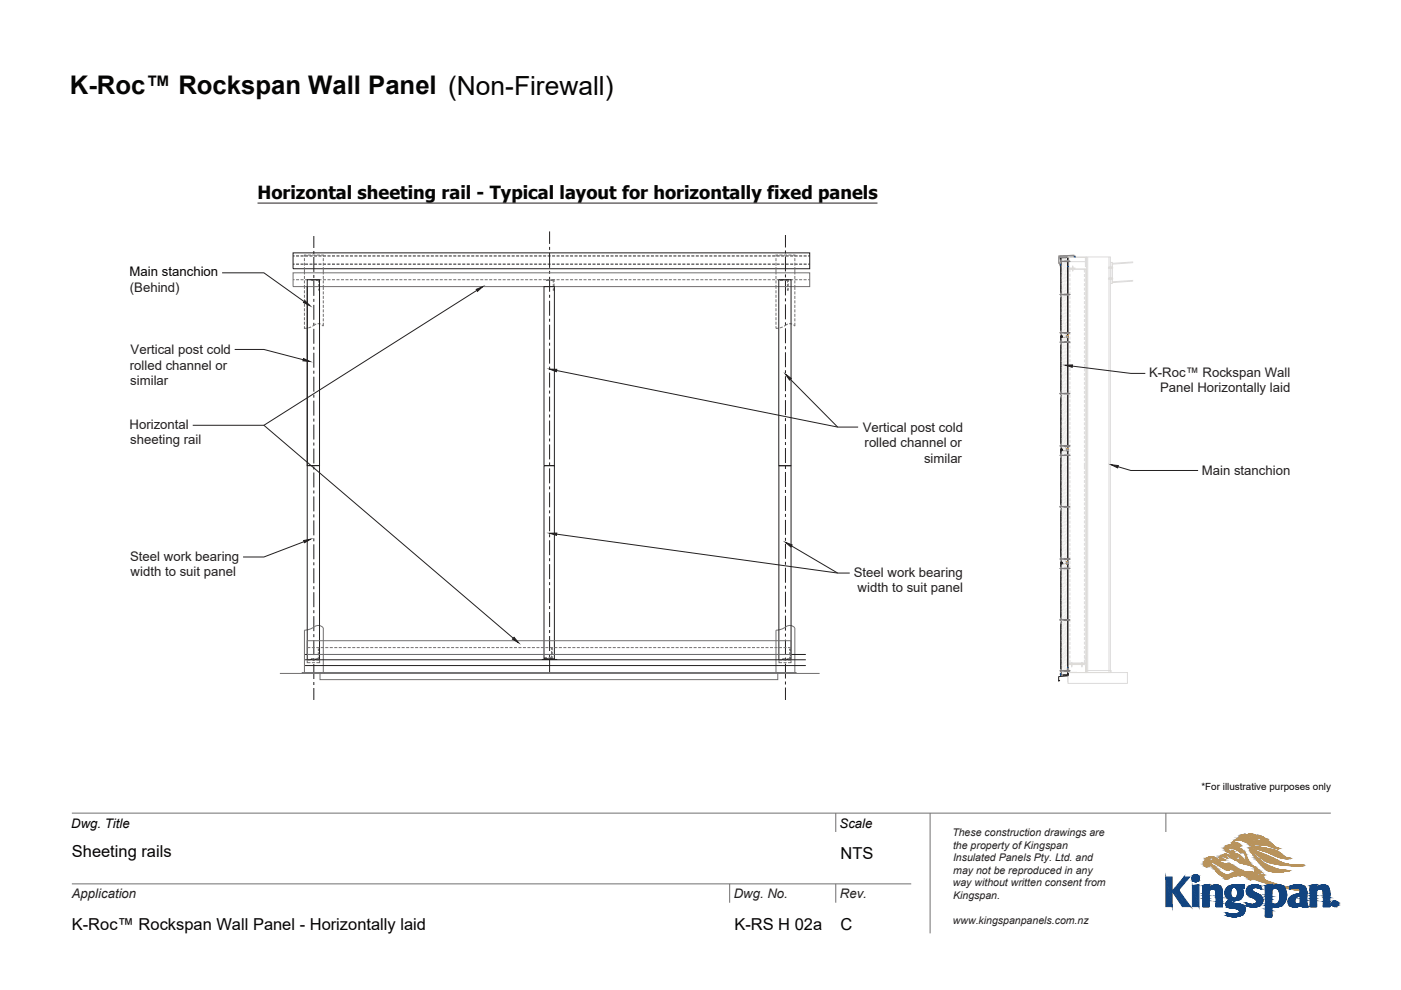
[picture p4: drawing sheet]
<svg xmlns="http://www.w3.org/2000/svg" width="297mm" height="210mm" viewBox="0 0 297 210" stroke-linecap="round" stroke-linejoin="round" font-family="sans-serif">
<defs><g id="words">
<text font-size="5.4" fill="#040504" x="14.8" y="19.9">K-Roc™ Rockspan Wall Panel (Non-Firewall)</text>
<text font-size="3.9" fill="#040504" x="54.6" y="42.3">Horizontal sheeting rail - Typical layout for horizontally fixed panels</text>
<g font-size="3.5" fill="#040504">
<text x="15.2" y="181.7">Sheeting rails</text>
<text x="178.2" y="182.2">NTS</text>
<text x="15.2" y="197.2">K-Roc™ Rockspan Wall Panel - Horizontally laid</text>
<text x="155.7" y="197.2">K-RS H 02a</text>
<text x="178.2" y="197.2">C</text>
</g>
<g font-size="2.8" fill="#040504">
<text x="27.5" y="58.6">Main stanchion</text>
<text x="15.1" y="175.5">Dwg. Title</text>
<text x="178" y="175.6">Scale</text>
</g>
<g font-size="2.8" fill="#231f20">
<text x="27.5" y="62">(Behind)</text>
<text x="27.7" y="75.1">Vertical post cold</text>
<text x="27.5" y="78.4">rolled channel or</text>
<text x="27.6" y="81.8">similar</text>
<text x="243.6" y="79.9">K-Roc™ Rockspan Wall</text>
<text x="246" y="83.2">Panel Horizontally laid</text>
<text x="27.5" y="90.9">Horizontal</text>
<text x="27.6" y="94.2">sheeting rail</text>
<text x="182.9" y="91.6">Vertical post cold</text>
<text x="183.3" y="94.9">rolled channel or</text>
<text x="195.9" y="98.2">similar</text>
<text x="254.8" y="100.8">Main stanchion</text>
<text x="27.6" y="118.9">Steel work bearing</text>
<text x="27.7" y="122.2">width to suit panel</text>
<text x="181" y="122.3">Steel work bearing</text>
<text x="181.8" y="125.6">width to suit panel</text>
<text x="15.2" y="190.5">Application</text>
<text x="155.6" y="190.5">Dwg. No.</text>
<text x="178.1" y="190.5">Rev.</text>
</g>
<g font-size="2.2" fill="#231f20">
<text x="201.9" y="177.3">These construction drawings are</text>
<text x="202.1" y="180">the property of Kingspan</text>
<text x="202.1" y="182.6">Insulated Panels Pty. Ltd. and</text>
<text x="202.1" y="185.3">may not be reproduced in any</text>
<text x="202" y="188">way without written consent from</text>
<text x="202.1" y="190.7">Kingspan.</text>
<text x="202" y="196">www.kingspanpanels.com.nz</text>
</g>
<text font-size="2.1" fill="#040504" x="254.7" y="167.5">*For illustrative purposes only</text>
</g></defs>
<g fill="none" stroke="#909295" stroke-width=".21">
<path d="M224.5 54.4l.3 .1-.2 .1zM224.6 54.6v.4M224.6 55v.2M224.6 55.1v.2M224.6 55.3v.2M224.6 55.5v.2M224.6 55.7v.2M224.6 55.9h.1M224.6 54.6l.2 .1M224.6 55l.2 .1M224.6 55.2h.2M224.6 55.3l.2 .1"/>
<path d="M224.6 55.5l.2 .1M224.7 54.3l.2 .1-.1 .3M224.8 55.2v.2M224.8 55.4v.2M224.8 55.6l.1 .2-.3-.1M224.8 55.2l-.2 .1M224.8 55.4l-.2 .1M224.8 55.6l-.2 .1M224.8 54.7v.2M224.8 54.9v.2M224.8 55.1v.1M224.8 54.7l-.2 .1 .2 .1"/>
<path d="M224.8 54.9l-.2 .1M224.8 55.1l-.2 .1"/>
</g>
<g fill="none" stroke="#231f20" stroke-width=".21">
<path d="M66.5 50.1v2.5M66.5 53.2v.7M66.5 54.5v3.2M66.5 58.3v.6M66.5 59.6v3.2M116.5 49.1v2.6M116.5 52.4v.6M116.5 53.6v3.2M116.5 57.4v.7M116.5 58.7v3.2M166.5 49.8v2.7M166.5 53.1v.7"/>
<path d="M166.5 54.4v3.2M166.5 58.2v.6M166.5 59.5v3.2M66.5 63.4v.6M66.5 64.7v3.1M66.5 68.5v.6M66.5 69.7v3.2M66.5 73.5v.7M66.5 74.8v3.2M66.5 78.6v.7M66.5 79.9v3.2M116.5 62.5v.7"/>
<path d="M116.5 63.8v3.2M116.5 67.6v.6M116.5 68.9v3.1M116.5 72.7v.6M116.5 74v3.1M116.5 77.8v.6M116.5 79v3.2M166.5 63.3v.6M166.5 64.6v3.1M166.5 68.4v.6M166.5 69.6v3.2M166.5 73.4v.7"/>
<path d="M166.5 74.7v3.2M166.5 78.5v.7M166.5 79.8v3.2M66.5 83.7v.6M66.5 85v3.2M66.5 88.8v.6M66.5 90.1v3.1M66.5 93.9v.6M66.5 95.1v3.2M66.5 98.9v.7M116.5 82.8v.7M116.5 84.1v3.2"/>
<path d="M116.5 87.9v.7M116.5 89.2v3.2M116.5 93v.6M116.5 94.3v3.1M116.5 98.1v.6M116.5 99.3v3.2M166.5 83.6v.6M166.5 84.9v3.1M166.5 88.7v.6M166.5 90v3.1M166.5 93.8v.6M166.5 95v3.2"/>
<path d="M166.5 98.8v.7M66.5 100.2v3.2M66.5 104v.7M66.5 105.3v3.2M66.5 109.1v.6M66.5 110.4v3.1M66.5 114.2v.6M66.5 115.5v3.1M66.5 119.3v.6M116.5 103.2v.6M116.5 104.4v3.2M116.5 108.2v.7"/>
<path d="M116.5 109.5v3.2M116.5 113.3v.7M116.5 114.6v3.2M116.5 118.4v.6M116.5 119.7v3.1M166.5 100.1v3.2M166.5 103.9v.7M166.5 105.2v3.2M166.5 109v.6M166.5 110.3v3.1M166.5 114.1v.6M166.5 115.3v3.2"/>
<path d="M166.5 119.2v.6M66.5 120.5v3.2M66.5 124.3v.7M66.5 125.6v3.2M66.5 129.4v.7M66.5 130.7v3.2M66.5 134.5v.6M66.5 135.8v3.1M66.5 139.6v.6M116.5 123.5v.6M116.5 124.7v3.2M116.5 128.6v.6"/>
<path d="M116.5 129.8v3.2M116.5 133.6v.7M116.5 134.9v3.2M116.5 138.7v.6M116.5 140v2.6M166.5 120.4v3.2M166.5 124.2v.7M166.5 125.5v3.2M166.5 129.3v.6M166.5 130.6v3.2M166.5 134.4v.6M166.5 135.7v3.1"/>
<path d="M166.5 139.5v.6M66.5 140.8v3.2M66.5 144.7v.6M66.5 145.9v2.6M166.5 140.7v3.2M166.5 144.6v.6M166.5 145.8v2.7"/>
</g>
<path d="M225.7 143.2v.1z" fill="#231f20"/>
<path d="M224.6 56.2h.3" fill="none" stroke="#231f20" stroke-width=".21"/>
<path d="M224.9 56.2h.2z" fill="#231f20"/>
<g fill="none" stroke="#909295" stroke-width=".21">
<path d="M224.8 54.5h.1M225 54.6h-.1M225.1 54.6l-.1-.2-.1 .2M225.2 54.4l-.4-.1v.2M225.2 54.4l.1 .2M225.2 54.4l-.1 .2M225.3 54.6h-.2M225.3 54.4h-.1M225.4 54.4l.1 .2M225.4 54.4l-.1 .2M225.5 54.6h-.2M225.6 54.4h-.2"/>
<path d="M225.7 54.5l-.2 .1M225.7 54.6l-.1-.2-.1 .2M225.7 54.3h-.1M225.8 54.4l-.1 .2M225.8 54.4l.1 .2 .1-.2M226 54.3h-.2M226 54.4l.1 .1M226.1 54.5l-.4 .1M226.2 54.3h-.2M226.2 54.3l-.1 .2M226.2 54.3l.1 .2M226.3 54.5h-.2"/>
<path d="M226.4 54.3h-.2M226.4 54.3l.1 .2M226.4 54.3l-.1 .2M226.5 54.5h-.2M226.6 54.3h-.2M226.6 54.3l.1 .2M226.6 54.3l-.1 .2M226.7 54.5h-.2M226.8 54.3h-.2M226.8 54.3l.1 .2M226.8 54.3l-.1 .2M226.9 54.5h-.2"/>
<path d="M227.1 54.5h-.2M227.1 54.5l-.1-.2-.1 .2M227.2 54.3h-.4M227.2 54.3l-.1 .2M227.2 54.3l.1 .2 .1-.2M227.3 54.5h-.2M227.4 54.3h-.2M227.4 54.3l.1 .2M227.4 54.2h.2l-.1 .3M227.5 54.4l-.2 .1M227.7 54.4v.1h-.2"/>
</g>
<path d="M227.9 54.2v.5" fill="none" stroke="#231f20" stroke-width=".21"/>
<g fill="#231f20">
<path d="M226.2 142.1h.4z"/>
<path d="M224.9 54.7h1.5z"/>
</g>
<g fill="none" stroke="#231f20" stroke-width=".21">
<path d="M54.6 43.1h131.4M62.1 54.3h.4M62.1 53.6h109.6v3.4h-109.6zM62.1 56h.4M62.8 54.3h.6M62.8 56h.6M63.7 54.3h.7M63.7 56h.7M64.7 54.3h.6M64.7 56h.6M65.6 54.3h.7M65.6 56h.7"/>
<path d="M66.6 54.3h.6M66.6 56h.6M67.5 54.3h.7M67.5 56h.7M68.5 54.3h.6M68.5 56h.6M69.4 54.3h.7M69.4 56h.7M70.4 54.3h.6M70.4 56h.6M71.3 54.3h.7M71.3 56h.7"/>
<path d="M72.3 54.3h.6M72.3 56h.6M73.2 54.3h.7M73.2 56h.7M74.2 54.3h.6M74.2 56h.6M75.2 54.3h.6M75.2 56h.6M76.1 54.3h.6M76.1 56h.6M77.1 54.3h.6M77.1 56h.6"/>
<path d="M78 54.3h.6M78 56h.6M79 54.3h.6M79 56h.6M79.9 54.3h.6M79.9 56h.6M80.9 54.3h.6M80.9 56h.6M81.8 54.3h.7M81.8 56h.7M82.8 54.3h.6M82.8 56h.6"/>
<path d="M83.7 54.3h.7M83.7 56h.7M84.7 54.3h.6M84.7 56h.6M85.6 54.3h.7M85.6 56h.7M86.6 54.3h.6M86.6 56h.6M87.5 54.3h.7M87.5 56h.7M88.5 54.3h.6M88.5 56h.6"/>
<path d="M89.4 54.3h.7M89.4 56h.7M90.4 54.3h.6M90.4 56h.6M91.3 54.3h.7M91.3 56h.7M92.3 56h.6M92.3 54.3h.6M93.2 56h.7M93.2 54.3h.7M94.2 56h.6M94.2 54.3h.6"/>
<path d="M95.1 56h.7M95.1 54.3h.7M96.1 56h.6M96.1 54.3h.6M97.1 56h.6M97.1 54.3h.6M98 56h.6M98 54.3h.6M99 56h.6M99 54.3h.6M99.9 56h.6M99.9 54.3h.6"/>
<path d="M100.9 56h.6M100.9 54.3h.6M101.8 56h.7M101.8 54.3h.7M102.8 56h.6M102.8 54.3h.6M103.7 56h.7M103.7 54.3h.7M104.7 56h.6M104.7 54.3h.6M105.6 56h.7M105.6 54.3h.7"/>
<path d="M106.6 56h.6M106.6 54.3h.6M107.5 56h.7M107.5 54.3h.7M108.5 56h.6M108.5 54.3h.6M109.4 56h.7M109.4 54.3h.7M110.4 56h.6M110.4 54.3h.6M111.3 56h.7M111.3 54.3h.7"/>
<path d="M112.3 56h.6M112.3 54.3h.6M113.2 56h.7M113.2 54.3h.7M114.2 56h.6M114.2 54.3h.6M115.1 56h.7M115.1 54.3h.7M116.1 56h.6M116.1 54.3h.6M117.1 56h.6M117.1 54.3h.6"/>
<path d="M118 56h.6M118 54.3h.6M119 56h.6M119 54.3h.6M119.9 56h.6M119.9 54.3h.6M120.9 56h.6M120.9 54.3h.6M121.8 56h.6M121.8 54.3h.6M122.8 56h.6M122.8 54.3h.6"/>
<path d="M123.7 56h.7M123.7 54.3h.7M124.7 56h.6M124.7 54.3h.6M125.6 56h.7M125.6 54.3h.7M126.6 56h.6M126.6 54.3h.6M127.5 56h.7M127.5 54.3h.7M128.5 56h.6M128.5 54.3h.6"/>
<path d="M129.4 56h.7M129.4 54.3h.7M130.4 56h.6M130.4 54.3h.6M131.3 56h.7M131.3 54.3h.7M132.3 56h.6M132.3 54.3h.6M133.2 56h.7M133.2 54.3h.7M134.2 56h.6M134.2 54.3h.6"/>
<path d="M135.1 56h.7M135.1 54.3h.7M136.1 56h.6M136.1 54.3h.6M137.1 56h.6M137.1 54.3h.6M138 56h.6M138 54.3h.6M139 56h.6M139 54.3h.6M139.9 56h.6M139.9 54.3h.6"/>
<path d="M140.9 56h.6M140.9 54.3h.6M141.8 56h.6M141.8 54.3h.6M142.8 56h.6M142.8 54.3h.6M143.7 56h.7M143.7 54.3h.7M144.7 56h.6M144.7 54.3h.6M145.6 56h.7M145.6 54.3h.7"/>
<path d="M146.6 56h.6M146.6 54.3h.6M147.5 56h.7M147.5 54.3h.7M148.5 56h.6M148.5 54.3h.6M149.4 56h.7M149.4 54.3h.7M150.4 56h.6M150.4 54.3h.6M151.3 56h.7M151.3 54.3h.7"/>
<path d="M152.3 56h.6M152.3 54.3h.6M153.2 56h.7M153.2 54.3h.7M154.2 56h.6M154.2 54.3h.6M155.1 56h.7M155.1 54.3h.7M156.1 56h.6M156.1 54.3h.6M157.1 56h.6M157.1 54.3h.6"/>
<path d="M158 56h.6M158 54.3h.6M159 56h.6M159 54.3h.6M159.9 56h.6M159.9 54.3h.6M160.9 56h.6M160.9 54.3h.6M161.8 56h.6M161.8 54.3h.6M162.8 56h.6M162.8 54.3h.6"/>
<path d="M163.7 56h.7M163.7 54.3h.7M164.7 56h.6M164.7 54.3h.6M165.6 56h.7M165.6 54.3h.7M166.6 56h.6M166.6 54.3h.6M167.5 56h.7M167.5 54.3h.7M168.5 56h.6M168.5 54.3h.6"/>
<path d="M169.4 56h.7M169.4 54.3h.7M170.4 56h.6M170.4 54.3h.6M171.3 56h.4M171.3 54.3h.4M65.1 60.8v38h2.6v-38M115.3 60.8h2.2v38h-2.2zM65.1 98.8v41.1h2.6v-41.1M115.3 98.8h2.2v40.9h-2.2zM167.7 98.8v41.1h-2.6v-41.1h2.6M64.7 138.8h106.2"/>
<path d="M64.7 139.9h106.2M114.9 139.9h3.2M64.7 141.2h106.2M224.9 143.2h1.5M225.5 143.2h.1M225.6 143.2h.1M225.7 143.2h.1M225.8 143.2h.1M225.9 143.2h.1M226 143.2h-.1M226.1 143.2h-.1M226.1 143.2h.1"/>
<path d="M226.2 143.2h.1M226.3 143.2h.1M226.4 141.7v1.6l-1.9 .2v.9l.2-.1M226.4 141.6v1.6h-.9h.9zM226.4 141.7v.1M226.4 141.8v.1M226.4 141.9h.1M226.4 142h.1M226.4 142.1h.1M226.4 142.2h.1M226.4 142.3h.1M226.4 142.4h.1"/>
<path d="M226.4 142.5h.1M226.4 142.6v.1M226.4 142.7v.1M226.4 142.9h.1M226.4 143h.1M226.4 143.1h.1M226.4 143.2h.1"/>
</g>
<g fill="none" stroke="#dcdbda" stroke-width=".21">
<path d="M226.4 54.8v89.9M226.4 57.1h3.9v85.5h-3.9zM226.5 54.5l.1 .1M226.5 54.5v2.5h1.5l-.1-.2M226.5 54.5h3.8M226.6 54.6v2l.2 .2M226.6 54.6h3.7M226.6 55.5h3.5M226.8 57.1h-.4v82.7M226.8 57.1v.6M226.8 58.1v.6M226.8 59v.6"/>
<path d="M226.8 60v.6M226.8 56.9h1.1M226.8 57.1h3.1M227.3 56.9v.1M227.4 57.3h.1M227.4 57.2h.1M227.4 57.1h.1M227.4 56.9h.1M227.4 56.8h.1M227.4 56.7h.1M227.4 56.6h.1M227.4 56.4h.1"/>
<path d="M227.4 56.5h.1M227.4 56.6v.1M227.4 56.7v.1M227.4 57h.1M227.4 57.1v.1M227.4 57.2v.1M227.4 57.4h.1M227.6 56.9v.1M229.9 57.1h.4v82.7M229.9 57.1v.7M229.9 58.1v.7M229.9 59.1v.6"/>
<path d="M229.9 57.1h.1M230.1 54.5v2h.2M230.6 54.5v88.1M235 59h.1M235 56.7h.1M235.1 56.7h.1M235.1 59h.1M235.1 54.5v88.1M235.1 56.9h.7M235.1 56.6h.7M235.1 58.9h.7M235.1 59.2h.7"/>
<path d="M235.2 56.7h.1M235.2 59h.1M235.3 56.7h.1M235.3 59h.1M235.4 56.7h.1M235.4 59h.1M235.4 55.7h.4v4.4h-.4M235.5 56.7h.1M235.5 59h.1M235.6 56.7h.1M235.6 59h.1M235.7 56.7h.1"/>
<path d="M235.7 59h.1M235.8 56.7h.1M235.8 59h.1M235.9 56.7h.1M235.9 59h.1M240.2 55.7l-4.4 .3M240.2 59.5l-4.4 .3M240.2 55.6l-4.4 .3v4l4.4-.3M226.8 60.9v.6M226.8 61.9v.6M226.8 62.8v.7M226.8 63.8v.6"/>
<path d="M226.8 64.7v.7M226.8 65.7v.6M226.8 66.6v.7M226.8 67.6v.6M226.8 68.5v.7M226.8 69.5v.6M226.8 70.4v.7M226.8 71.4v.6M226.8 72.3v.7M226.8 73.3v.6M226.8 74.2v.7M226.8 75.2v.6"/>
<path d="M226.8 76.2v.6M226.8 77.1v.6M226.8 78.1v.6M226.8 79v.6M226.8 80v.6M229.9 60v.7M229.9 61v.6M229.9 62v.6M229.9 62.9v.6M229.9 63.9v.6M229.9 64.8v.6M229.9 65.8v.6"/>
<path d="M229.9 66.7v.6M229.9 67.7v.6M229.9 68.6v.7M229.9 69.6v.6M229.9 70.5v.7M229.9 71.5v.6M229.9 72.4v.7M229.9 73.4v.6M229.9 74.3v.7M229.9 75.3v.6M229.9 76.2v.7M229.9 77.2v.6"/>
<path d="M229.9 78.1v.7M229.9 79.1v.6M226.8 80.9v.6M226.8 81.9v.6M226.8 82.8v.7M226.8 83.8v.6M226.8 84.7v.7M226.8 85.7v.6M226.8 86.6v.7M226.8 87.6v.6M226.8 88.5v.7M226.8 89.5v.6"/>
<path d="M226.8 90.4v.7M226.8 91.4v.6M226.8 92.3v.7M226.8 93.3v.6M226.8 94.2v.7M226.8 95.2v.6M226.8 96.2v.6M226.8 97.1v.6M226.8 98.1v.6M226.8 99v.6M226.8 100v.6M229.9 80v.7"/>
<path d="M229.9 81v.6M229.9 82v.6M229.9 82.9v.6M229.9 83.9v.6M229.9 84.8v.6M229.9 85.8v.6M229.9 86.7v.6M229.9 87.7v.6M229.9 88.6v.7M229.9 89.6v.6M229.9 90.5v.7M229.9 91.5v.6"/>
<path d="M229.9 92.4v.7M229.9 93.4v.6M229.9 94.3v.7M229.9 95.3v.6M229.9 96.2v.7M229.9 97.2v.6M229.9 98.1v1.5M229.9 99.9v.6M226.8 100.9v.6M226.8 101.9v.6M226.8 102.8v.7M226.8 103.8v.6"/>
<path d="M226.8 104.7v.7M226.8 105.7v.6M226.8 106.6v.7M226.8 107.6v.6M226.8 108.5v.7M226.8 109.5v.6M226.8 110.4v.7M226.8 111.4v.6M226.8 112.3v.7M226.8 113.3v.6M226.8 114.2v.7M226.8 115.2v.6"/>
<path d="M226.8 116.2v.6M226.8 117.1v.6M226.8 118.1v.6M226.8 119v.6M226.8 120v.6M229.9 100.8v.7M229.9 101.8v.6M229.9 102.8v.6M229.9 103.7v.6M229.9 104.7v.6M229.9 105.6v.6M229.9 106.6v.6"/>
<path d="M229.9 107.5v.7M229.9 108.5v.6M229.9 109.4v.7M229.9 110.4v.6M229.9 111.3v.7M229.9 112.3v.6M229.9 113.2v.7M229.9 114.2v.6M229.9 115.1v.7M229.9 116.1v.6M229.9 117v.7M229.9 118v.6"/>
<path d="M229.9 118.9v.7M229.9 119.9v.6M226.8 120.9v.6M226.8 121.9v.6M226.8 122.8v.7M226.8 123.8v.6M226.8 124.7v.7M226.8 125.7v.6M226.8 126.6v.7M226.8 127.6v.6M226.8 128.5v.7M226.8 129.5v.6"/>
<path d="M226.8 130.4v.7M226.8 131.4v.6M226.8 132.3v.7M226.8 133.3v.6M226.8 134.2v.7M226.8 135.2v.6M226.8 136.1v.7M226.8 137.1v.6M226.8 138.1v.6M226.8 139v.6M226.8 140v.6M229.8 139.6h.4"/>
<path d="M229.9 120.8v.7M229.9 121.8v.6M229.9 122.8v.6M229.9 123.7v.6M229.9 124.7v.6M229.9 125.6v.6M229.9 126.6v.6M229.9 127.5v.7M229.9 128.5v.6M229.9 129.4v.7M229.9 130.4v.6M229.9 131.3v.7"/>
<path d="M229.9 132.3v.6M229.9 133.2v.7M229.9 134.2v.6M229.9 135.1v.7M229.9 136.1v.6M229.9 137v.7M229.9 138v.6M229.9 138.9v.7M229.9 139.9v.7M230.2 139.6h.1M230.2 139.6v1.1M226.4 142.6h12.6v2.4h-12.6z"/>
<path d="M226.4 140.6h3.9M226.4 140.8v1.1M226.5 140.7l-.1 .1M226.5 141.9h.3M226.6 140.9l.1 .1M226.6 140.9l3.7-.1v1.8M226.7 141h3.3l.1 .2v1.4M227.1 140.8v.2M227.2 140.5h.1M227.2 140.6h.1M227.2 140.8h.1M227.2 140.9h.1"/>
<path d="M227.2 141h.1M227.2 141.1h.1M227.2 141.3h.1M227.2 140.4v.1M227.2 140.7h.1M227.2 140.8v.1M227.2 140.9v.1M227.2 141.2v.1M227.2 141.3v.1M227.4 140.8v.2M229.3 140.8v.2M229.4 140.5h.1"/>
<path d="M229.4 140.6h.1M229.4 140.8h.1M229.4 140.9h.1M229.4 141h.1M229.4 141.1h.1M229.4 141.3h.1M229.4 140.4v.1M229.4 140.7h.1M229.4 140.8v.1M229.4 140.9v.1M229.4 141.2v.1M229.4 141.3v.1"/>
<path d="M229.5 140.8v.2M230.1 142.6h.1M230.2 140.7h-3.7M230.2 142.6h.1M230.3 142.2h5.3v.4h-5.3zM230.3 142.6v-88.1h5.1v88.1"/>
</g>
<g fill="none" stroke="#707070" stroke-width=".21">
<path d="M62.1 57.9h109.6v2.9h-109.6zM62.1 59.3h.4M62.8 59.3h.6M63.7 59.3h.7M64.5 54.8v.6M64.5 55.7v.6M64.5 56.7v1.5M64.5 58.5v.7M64.5 59.5v.6M64.7 59.3h.6M64.9 54.1h-.4v.3M65.3 54.1h.6"/>
<path d="M65.6 59.3h1.6M66.1 59.3v.2h.5M66.2 54.1h.7M67 59.5h.5l.1 .4M67.1 59.3h.6v.5M67.2 54.1h.6M67.5 59.3h.7M68.1 54.1h.4v.3M68.5 59.3h.6M68.5 54.8v.6M68.5 55.7v.6M68.5 56.7v1.5"/>
<path d="M68.5 58.5v.7M68.5 59.5v.6M69.4 59.3h.7M70.4 59.3h.6M71.3 59.3h.7M72.3 59.3h.6M73.2 59.3h.7M74.2 59.3h.6M75.2 59.3h.6M76.1 59.3h.6M77.1 59.3h.6M78 59.3h.6"/>
<path d="M79 59.3h.6M79.9 59.3h.6M80.9 59.3h.6M81.8 59.3h.7M82.8 59.3h.6M83.7 59.3h.7M84.7 59.3h.6M85.6 59.3h.7M86.6 59.3h.6M87.5 59.3h.7M88.5 59.3h.6M89.4 59.3h.7"/>
<path d="M90.4 59.3h.6M91.3 59.3h.7M92.3 59.3h.6M93.2 59.3h.7M94.2 59.3h.6M95.1 59.3h.7M96.1 59.3h.6M97.1 59.3h.6M98 59.3h.6M99 59.3h.6M99.9 59.3h.6M100.9 59.3h.6"/>
<path d="M101.8 59.3h.7M102.8 59.3h.6M103.7 59.3h.7M104.7 59.3h.6M105.6 59.3h.7M106.6 59.3h.6M107.5 59.3h.7M108.5 59.3h.6M109.4 59.3h.7M110.4 59.3h.6M111.3 59.3h.7M112.3 59.3h.6"/>
<path d="M113.2 59.3h.7M114.2 59.3h.6M115.1 59.3h.7M116.7 59.5h.6v.4M116.7 59.3h-.8v.2h.5M116.8 59.3h.7v.5M117.1 59.3h.6M118 59.3h.6M119 59.3h.6M119.9 59.3h.6M120.9 59.3h.6M121.8 59.3h.6"/>
<path d="M122.8 59.3h.6M123.7 59.3h.7M124.7 59.3h.6M125.6 59.3h.7M126.6 59.3h.6M127.5 59.3h.7M128.5 59.3h.6M129.4 59.3h.7M130.4 59.3h.6M131.3 59.3h.7M132.3 59.3h.6M133.2 59.3h.7"/>
<path d="M134.2 59.3h.6M135.1 59.3h.7M136.1 59.3h.6M137.1 59.3h.6M138 59.3h.6M139 59.3h.6M139.9 59.3h.6M140.9 59.3h.6M141.8 59.3h.6M142.8 59.3h.6M143.7 59.3h.7M144.7 59.3h.6"/>
<path d="M145.6 59.3h.7M146.6 59.3h.6M147.5 59.3h.7M148.5 59.3h.6M149.4 59.3h.7M150.4 59.3h.6M151.3 59.3h.7M152.3 59.3h.6M153.2 59.3h.7M154.2 59.3h.6M155.1 59.3h.7M156.1 59.3h.6"/>
<path d="M157.1 59.3h.6M158 59.3h.6M159 59.3h.6M159.9 59.3h.6M160.9 59.3h.6M161.8 59.3h.6M162.8 59.3h.6M163.7 59.3h.7M164.5 54.8v.6M164.5 55.7v.6M164.5 56.7v1.5M164.5 58.5v.7"/>
<path d="M164.5 59.5v.6M164.7 59.3h.6M164.9 54.1h-.4v.3M165.3 54.1h.6M166.2 54.1h.7M166.3 59.3h-.8v.2h.5M166.3 59.5h.6l.1 .4M166.5 59.3h.6v.5M166.6 59.3h.6M167.2 54.1h.6M167.5 59.3h.7M168.1 54.1h.4v.3"/>
<path d="M168.5 59.3h.6M168.5 54.8v.6M168.5 55.7v.6M168.5 56.7v1.5M168.5 58.5v.7M168.5 59.5v.6M169.4 59.3h.7M170.4 59.3h.6M171.3 59.3h.4M64.5 69.2v.5l.6-.1M64.5 60.4v.9M64.5 61.6v.6"/>
<path d="M64.5 62.5v.7M64.5 63.5v.6M64.5 64.4v.7M64.5 65.4v.6M64.5 66.3v.7M64.5 67.3v.6M64.5 68.2v.7M66 69.3l-.6 .2M67 68.7l-.8 .5M67.3 68.7h.7M67.6 60.3v.6M67.7 60.1v.7"/>
<path d="M67.7 61.1v.4h-.1v-.3M68.5 68.5v.7l-.2-.3M68.5 60.4v1.1M68.5 61.8v.6M68.5 62.8v.6M68.5 63.7v.6M68.5 64.7v.6M68.5 65.6v.6M68.5 66.6v.6M68.5 67.5v.7M117.3 60.3v.6M117.5 61.1v.4h-.2v-.3"/>
<path d="M117.5 60.1v.7M164.5 69.2v.5l.5-.1M164.5 60.4v.9M164.5 61.6v.6M164.5 62.5v.7M164.5 63.5v.6M164.5 64.4v.7M164.5 65.4v.6M164.5 66.3v.7M164.5 67.3v.6M164.5 68.2v.7M165.9 69.3l-.6 .2"/>
<path d="M167 60.3v.6M167 68.7l-.8 .5M167.1 61.1v.4h-.1v-.3M167.1 60.1v.7M167.3 68.7h.7M168.5 68.5v.7l-.3-.3M168.5 60.4v1.1M168.5 61.8v.6M168.5 62.8v.6M168.5 63.7v.6M168.5 64.7v.6M168.5 65.6v.6"/>
<path d="M168.5 66.6v.6M168.5 67.5v.7M64.5 133.7v8.9M66.6 139.7h-.6v.2h.7M67.5 139.3l-.1 .4h-.5M67.5 138v-.3h.2v.4M67.5 138.3v.7M67.7 139.4v.5h-.7M67.7 138.5v.6M68.5 133.2a1.49 1.49 0 0 0-2.2 0l-.9 .3-.9 .2M68.5 133.2v9.4M116 139.5h-.5v.2h.6"/>
<path d="M116.9 137.8v-.4h.2v.5M116.9 138.1v.6M116.9 139v.5h-.6M117.1 139.2v.5h-.7M117.1 138.2v.7M166.5 139.7h-.5v.2h.6M167.4 138v-.3h.2v.4M167.4 138.3v.7M167.4 139.3v.4h-.6M167.6 139.4v.5h-.7M167.6 138.5v.6M168.5 133.2a1.47 1.47 0 0 0-2.2 0l-.9 .3-.9 .2v8.9h4.3v.2"/>
<path d="M168.5 133.2v9.4M59.3 142.8h114.5M64.1 142.8v-.2h4.7v.2M65.8 140h-.7v.6h.7M66.1 140h.7M66.1 140.6h.7M67.1 140h.7v.6h-.7M67.8 142.6h97.1v1.5h-97.1zM165.8 140h-.6v.6h.6M166.1 140h.7M166.1 140.6h.7M167.1 140h.6v.6h-.6"/>
</g>
<g fill="#bfb6a3">
<path d="M226.1 143.1l.3-.2z"/>
<path d="M226.4 142.6l-.2 .1z"/>
<path d="M226.1 142.9l-.3 .3z"/>
<path d="M226.2 142.5l-.3 .3z"/>
<path d="M225.7 143l-.2 .2z"/>
<path d="M225.9 142.5l.4-.4z"/>
<path d="M225.8 142.6l-.3 .3z"/>
<path d="M225.2 143.2l.1-.1z"/>
<path d="M226 142.1l.4-.3z"/>
<path d="M225.9 142.2l-.3 .4z"/>
<path d="M225.5 142.7l-.4 .3z"/>
<path d="M226.4 141.5l-.3 .2z"/>
<path d="M226 141.8l-.3 .4z"/>
<path d="M225.2 142.6l.3-.3z"/>
<path d="M225.1 142.8l-.2 .1z"/>
<path d="M226.4 141.2l-.1 .1z"/>
<path d="M226.1 141.5l-.3 .3z"/>
<path d="M225.6 141.9l-.3 .4z"/>
<path d="M225.2 142.4l-.3 .3z"/>
<path d="M226.2 141.1l-.3 .3z"/>
<path d="M225.4 141.9l.3-.3z"/>
<path d="M224.9 142.4l.4-.3z"/>
<path d="M226.3 140.7l-.3 .4z"/>
<path d="M225.9 141.2l-.4 .3z"/>
<path d="M225.4 141.7l-.4 .3z"/>
<path d="M226.4 140.4l-.3 .3z"/>
<path d="M225.9 140.8l-.3 .4z"/>
<path d="M225.5 141.3l-.4 .4z"/>
<path d="M225 141.8l-.1 .1z"/>
<path d="M226.4 140.1l-.2 .2z"/>
<path d="M226 140.5l-.3 .3z"/>
<path d="M225.6 140.9l-.4 .4z"/>
<path d="M225.1 141.4l-.2 .2z"/>
<path d="M225.8 140.4l.3-.3z"/>
<path d="M225.7 140.6l-.4 .3z"/>
<path d="M225.2 141l-.3 .3z"/>
<path d="M225.9 140.1l.4-.4z"/>
<path d="M225.8 140.2l-.3 .3z"/>
<path d="M225 141l.3-.3z"/>
<path d="M226 139.7l.4-.3z"/>
<path d="M225.9 139.8l-.4 .4z"/>
<path d="M225.4 140.3l-.3 .3z"/>
<path d="M226.4 139.1l-.3 .2z"/>
<path d="M226 139.5l-.4 .3z"/>
<path d="M225.2 140.3l.3-.4z"/>
<path d="M225 140.4l-.1 .1z"/>
<path d="M226.2 138.9l.2-.1z"/>
<path d="M226.1 139.1l-.4 .3z"/>
<path d="M225.6 139.6l-.3 .3z"/>
<path d="M225.1 140l-.2 .3z"/>
<path d="M226.2 138.7l-.3 .3z"/>
<path d="M225.4 139.5l.3-.3z"/>
<path d="M225.2 139.7l-.3 .3z"/>
<path d="M226.3 138.4l-.4 .3z"/>
<path d="M225.8 138.8l-.3 .4z"/>
<path d="M225.3 139.3l-.3 .3z"/>
<path d="M226.4 138l-.4 .3z"/>
<path d="M225.6 138.8l.3-.3z"/>
<path d="M225.5 138.9l-.4 .4z"/>
<path d="M226.1 137.9l.3-.2z"/>
<path d="M226 138.1l-.3 .3z"/>
<path d="M225.5 138.5l-.3 .4z"/>
<path d="M225.1 139l-.2 .2z"/>
<path d="M226.4 137.5l-.1 .1z"/>
<path d="M226.1 137.7l-.3 .3z"/>
<path d="M225.6 138.2l-.3 .3z"/>
<path d="M225.2 138.6l-.3 .3z"/>
<path d="M226.2 137.3l-.3 .4z"/>
<path d="M225.7 137.8l-.3 .3z"/>
<path d="M225.3 138.3l-.4 .3z"/>
<path d="M226 137.3l.3-.3z"/>
<path d="M225.9 137.4l-.4 .4z"/>
<path d="M225.4 137.9l-.4 .3z"/>
<path d="M226.4 136.7l-.3 .2z"/>
<path d="M225.9 137.1l-.3 .3z"/>
<path d="M225.5 137.5l-.4 .4z"/>
<path d="M224.9 138.1l.1-.1z"/>
<path d="M226.4 136.4l-.2 .2z"/>
<path d="M226 136.7l-.3 .3z"/>
<path d="M225.6 137.2l-.4 .3z"/>
<path d="M225.1 137.6l-.2 .2z"/>
<path d="M226.4 136.1l-.1 .1z"/>
<path d="M226.1 136.3l-.3 .4z"/>
<path d="M225.7 136.8l-.4 .3z"/>
<path d="M225.2 137.3l-.3 .3z"/>
<path d="M226.3 136l-.4 .3z"/>
<path d="M225.8 136.4l-.3 .4z"/>
<path d="M225.3 136.9l-.3 .3z"/>
<path d="M226 135.9l.4-.3z"/>
<path d="M225.5 136.4l.4-.3z"/>
<path d="M225.4 136.5l-.3 .4z"/>
<path d="M226.4 135.3l-.3 .3z"/>
<path d="M226 135.7l-.4 .3z"/>
<path d="M225.5 136.1l-.3 .4z"/>
<path d="M224.9 136.7l.1-.1z"/>
<path d="M226.4 135l-.2 .2z"/>
<path d="M225.7 135.6l.4-.3z"/>
<path d="M225.6 135.8l-.3 .3z"/>
<path d="M225.1 136.3l-.2 .2z"/>
<path d="M226.2 134.9l-.3 .4z"/>
<path d="M225.7 135.4l-.3 .3z"/>
<path d="M224.9 136.2l.3-.3z"/>
<path d="M225.9 134.9l.4-.3z"/>
<path d="M225.8 135l-.3 .4z"/>
<path d="M225.3 135.5l-.3 .4z"/>
<path d="M226.4 134.2l-.4 .3z"/>
<path d="M225.9 134.7l-.3 .3z"/>
<path d="M225.5 135.2l-.4 .3z"/>
<path d="M226.1 134.2l.3-.2z"/>
<path d="M226 134.3l-.3 .3z"/>
<path d="M225.5 134.8l-.3 .3z"/>
<path d="M225.1 135.2l-.2 .2z"/>
<path d="M226.3 133.8l.1-.1z"/>
<path d="M226.1 133.9l-.3 .4z"/>
<path d="M225.6 134.4l-.3 .4z"/>
<path d="M225.2 134.9l-.3 .2z"/>
<path d="M225.9 133.9l.3-.3z"/>
<path d="M225.7 134l-.3 .4z"/>
<path d="M225.3 134.5l-.4 .3z"/>
<path d="M226.3 133.2l-.3 .3z"/>
<path d="M225.9 133.7l-.4 .3z"/>
<path d="M225.4 134.1l-.4 .4z"/>
<path d="M226.4 132.9l-.3 .3z"/>
<path d="M225.9 133.3l-.3 .3z"/>
<path d="M225.5 133.8l-.4 .3z"/>
<path d="M225 134.2l-.1 .1z"/>
<path d="M226.4 132.6l-.2 .2z"/>
<path d="M226 132.9l-.3 .4z"/>
<path d="M225.6 133.4l-.4 .3z"/>
<path d="M225.1 133.9l-.2 .2z"/>
<path d="M226.4 132.3l-.1 .1z"/>
<path d="M226.1 132.6l-.3 .3z"/>
<path d="M225.7 133l-.4 .4z"/>
<path d="M225.2 133.5l-.3 .3z"/>
<path d="M226.3 132.2l-.4 .3z"/>
<path d="M225.8 132.7l-.3 .3z"/>
<path d="M225.3 133.1l-.3 .4z"/>
<path d="M226.4 131.8l-.4 .3z"/>
<path d="M225.9 132.3l-.4 .3z"/>
<path d="M225.4 132.8l-.3 .3z"/>
<path d="M226.1 131.8l.3-.3z"/>
<path d="M226 131.9l-.4 .4z"/>
<path d="M225.5 132.4l-.3 .3z"/>
<path d="M225 132.8l-.1 .2z"/>
<path d="M226.4 131.3l-.2 .1z"/>
<path d="M225.7 131.9l.4-.4z"/>
<path d="M225.6 132l-.3 .4z"/>
<path d="M225.1 132.5l-.2 .2z"/>
<path d="M225.9 131.5l.3-.3z"/>
<path d="M225.7 131.6l-.3 .4z"/>
<path d="M225.2 132.1l-.3 .3z"/>
<path d="M226.3 130.8l-.4 .3z"/>
<path d="M225.8 131.3l-.3 .3z"/>
<path d="M225.3 131.7l-.3 .4z"/>
<path d="M226.4 130.5l-.4 .3z"/>
<path d="M225.9 130.9l-.3 .3z"/>
<path d="M225.1 131.7l.4-.3z"/>
<path d="M226.4 130.2l-.3 .2z"/>
<path d="M226 130.5l-.3 .4z"/>
<path d="M225.5 131l-.3 .3z"/>
<path d="M225.1 131.5l-.2 .1z"/>
<path d="M226.4 129.9l-.1 .1z"/>
<path d="M226.1 130.2l-.3 .3z"/>
<path d="M225.6 130.6l-.3 .4z"/>
<path d="M225.2 131.1l-.3 .3z"/>
<path d="M226.2 129.8l-.3 .3z"/>
<path d="M225.7 130.3l-.3 .3z"/>
<path d="M225.3 130.7l-.4 .4z"/>
<path d="M226 129.8l.3-.4z"/>
<path d="M225.9 129.9l-.4 .3z"/>
<path d="M225.4 130.4l-.4 .3z"/>
<path d="M226.4 129.1l-.3 .3z"/>
<path d="M225.9 129.5l-.3 .4z"/>
<path d="M225.5 130l-.4 .3z"/>
<path d="M225 130.5l-.1 .1z"/>
<path d="M226.4 128.8l-.2 .2z"/>
<path d="M225.7 129.5l.3-.4z"/>
<path d="M225.6 129.6l-.4 .4z"/>
<path d="M225.1 130.1l-.2 .2z"/>
<path d="M226.4 128.6l-.1 .1z"/>
<path d="M226.1 128.8l-.3 .3z"/>
<path d="M225.3 129.6l.4-.3z"/>
<path d="M225.2 129.7l-.3 .3z"/>
<path d="M226.3 128.4l-.4 .3z"/>
<path d="M225.8 128.9l-.3 .3z"/>
<path d="M225.3 129.4l-.3 .3z"/>
<path d="M226.4 128l-.4 .4z"/>
<path d="M225.9 128.5l-.4 .3z"/>
<path d="M225.4 129l-.3 .3z"/>
<path d="M226.1 128l.3-.2z"/>
<path d="M226 128.2l-.4 .3z"/>
<path d="M225.5 128.6l-.3 .4z"/>
<path d="M225 129.1l-.1 .1z"/>
<path d="M226.4 127.5l-.2 .1z"/>
<path d="M226.1 127.8l-.4 .3z"/>
<path d="M225.6 128.2l-.3 .4z"/>
<path d="M225.1 128.7l-.2 .2z"/>
<path d="M226.2 127.4l-.3 .3z"/>
<path d="M225.7 127.9l-.3 .3z"/>
<path d="M225.2 128.3l-.3 .4z"/>
<path d="M225.9 127.4l.4-.4z"/>
<path d="M225.8 127.5l-.3 .3z"/>
<path d="M225.3 128l-.3 .3z"/>
<path d="M226.4 126.7l-.4 .3z"/>
<path d="M225.9 127.1l-.3 .4z"/>
<path d="M225.5 127.6l-.4 .3z"/>
<path d="M226.4 126.4l-.3 .2z"/>
<path d="M226 126.8l-.3 .3z"/>
<path d="M225.5 127.2l-.3 .4z"/>
<path d="M225.1 127.7l-.2 .2z"/>
<path d="M226.4 126.1l-.1 .2z"/>
<path d="M226.1 126.4l-.3 .3z"/>
<path d="M225.6 126.9l-.3 .3z"/>
<path d="M224.9 127.6l.3-.3z"/>
<path d="M226.2 126l-.3 .4z"/>
<path d="M225.7 126.5l-.3 .3z"/>
<path d="M225.3 127l-.4 .3z"/>
<path d="M226.3 125.7l-.3 .3z"/>
<path d="M225.9 126.1l-.4 .4z"/>
<path d="M225.4 126.6l-.4 .3z"/>
<path d="M226.4 125.3l-.3 .3z"/>
<path d="M225.9 125.8l-.3 .3z"/>
<path d="M225.5 126.2l-.4 .4z"/>
<path d="M224.9 126.8l.1-.1z"/>
<path d="M226.4 125.1l-.2 .2z"/>
<path d="M226 125.4l-.3 .3z"/>
<path d="M225.6 125.8l-.4 .4z"/>
<path d="M225.1 126.3l-.2 .2z"/>
<path d="M226.1 125l-.3 .4z"/>
<path d="M225.7 125.5l-.4 .3z"/>
<path d="M225.2 125.9l-.3 .3z"/>
<path d="M226.3 124.6l-.4 .4z"/>
<path d="M225.8 125.1l-.3 .3z"/>
<path d="M225.3 125.6l-.3 .3z"/>
<path d="M226.4 124.3l-.4 .3z"/>
<path d="M225.9 124.7l-.4 .4z"/>
<path d="M225.4 125.2l-.3 .3z"/>
<path d="M226.1 124.2l.3-.2z"/>
<path d="M226 124.4l-.4 .3z"/>
<path d="M225.5 124.8l-.3 .4z"/>
<path d="M225 125.3l-.1 .1z"/>
<path d="M226.4 123.7l-.2 .2z"/>
<path d="M226.1 124l-.4 .3z"/>
<path d="M225.6 124.5l-.3 .3z"/>
<path d="M224.9 125.2l.2-.2z"/>
<path d="M226.2 123.6l-.3 .4z"/>
<path d="M225.7 124.1l-.3 .3z"/>
<path d="M224.9 124.9l.3-.3z"/>
<path d="M226.3 123.3l-.4 .3z"/>
<path d="M225.8 123.7l-.3 .4z"/>
<path d="M225 124.5l.3-.3z"/>
<path d="M226 123.2l.4-.3z"/>
<path d="M225.9 123.4l-.3 .3z"/>
<path d="M225.5 123.8l-.4 .4z"/>
<path d="M226.4 122.6l-.3 .3z"/>
<path d="M226 123l-.3 .3z"/>
<path d="M225.2 123.8l.3-.3z"/>
<path d="M224.9 124.1l.2-.2z"/>
<path d="M226.4 122.4l-.1 .1z"/>
<path d="M226.1 122.6l-.3 .4z"/>
<path d="M225.6 123.1l-.3 .3z"/>
<path d="M225.2 123.6l-.3 .2z"/>
<path d="M226.2 122.2l-.3 .4z"/>
<path d="M225.4 123l.3-.3z"/>
<path d="M225.3 123.2l-.4 .3z"/>
<path d="M226.3 121.9l-.3 .3z"/>
<path d="M225.9 122.4l-.4 .3z"/>
<path d="M225.4 122.8l-.4 .4z"/>
<path d="M226.4 121.6l-.3 .2z"/>
<path d="M225.6 122.3l.3-.3z"/>
<path d="M225.5 122.5l-.4 .3z"/>
<path d="M224.9 123l.1-.1z"/>
<path d="M226.4 121.3l-.2 .2z"/>
<path d="M226 121.6l-.3 .3z"/>
<path d="M225.6 122.1l-.4 .3z"/>
<path d="M225.1 122.6l-.2 .2z"/>
<path d="M225.8 121.6l.3-.3z"/>
<path d="M225.7 121.7l-.4 .4z"/>
<path d="M225.2 122.2l-.3 .3z"/>
<path d="M225.9 121.2l.4-.3z"/>
<path d="M225.8 121.3l-.3 .4z"/>
<path d="M225 122.1l.3-.3z"/>
<path d="M226 120.8l.4-.3z"/>
<path d="M225.9 121l-.4 .3z"/>
<path d="M225.4 121.4l-.3 .4z"/>
<path d="M226.4 120.2l-.3 .3z"/>
<path d="M226 120.6l-.4 .3z"/>
<path d="M225.2 121.4l.3-.3z"/>
<path d="M224.9 121.7l.1-.2z"/>
<path d="M226.2 120.1l.2-.1z"/>
<path d="M226.1 120.2l-.4 .4z"/>
<path d="M225.6 120.7l-.3 .3z"/>
<path d="M225.1 121.2l-.2 .2z"/>
<path d="M226.2 119.9l-.3 .3z"/>
<path d="M225.4 120.7l.3-.4z"/>
<path d="M224.9 121.1l.3-.3z"/>
<path d="M225.9 119.8l.4-.3z"/>
<path d="M225.8 120l-.3 .3z"/>
<path d="M225.3 120.4l-.3 .4z"/>
<path d="M225.6 119.9l.3-.3z"/>
<path d="M225.5 120.1l-.4 .3z"/>
<path d="M225.5 119.7l-.3 .3z"/>
<path d="M225.1 120.2l-.2 .1z"/>
<path d="M225.3 119.7l.1-.1z"/>
<path d="M225.2 119.8l-.3 .2z"/>
<path d="M225.2 119.5l-.2 .2z"/>
<path d="M226.4 119.7v22.4zM226.4 142.1v1.1z"/>
</g>
<path d="M226.1 119.4l.2 .3zM226.1 119.4v.2zM225.2 119.5l.9 .1zM225 119.4l.2 .1zM225 119.4v.3zM224.9 119.7v.3zM224.9 120v.3zM224.9 120.3v.3zM224.9 120.6v.5zM224.9 121.1v.3zM224.9 121.4v.3zM224.9 121.7v.2zM224.9 121.9v.6zM224.9 122.5v.3zM224.9 122.8v.2zM224.9 123v.8zM224.9 123.8v.3zM224.9 124.1v.3zM224.9 124.4v.5zM224.9 124.9v.3zM224.9 125.2v.2zM224.9 125.4v.3zM224.9 125.7v.5zM224.9 126.2v.3zM224.9 126.5v.3zM224.9 126.8v.8zM224.9 127.6v.3zM224.9 127.9v.2zM224.9 128.1v.6zM224.9 128.7v.2zM224.9 128.9v.3zM224.9 129.2v.3zM224.9 129.5v.5zM224.9 130v.3zM224.9 130.3v.3zM224.9 130.6v.8zM224.9 131.4v.2zM224.9 131.6v.3zM224.9 131.9v.5zM224.9 132.4v.3zM224.9 132.7v.3zM224.9 133v.3zM224.9 133.3v.5zM224.9 133.8v.3zM224.9 134.1v.2zM224.9 134.3v.8zM224.9 135.1v.3zM224.9 135.4v.3zM224.9 135.7v.5zM224.9 136.2v.3zM224.9 136.5v.2zM224.9 136.7v.3zM224.9 137v.6zM224.9 137.6v.2zM224.9 137.8v.3zM224.9 138.1v.8zM224.9 138.9v.3zM224.9 139.2v.3zM224.9 139.5v.5zM224.9 140v.3zM224.9 140.3v.2zM224.9 140.5v.3zM224.9 140.8v.5zM224.9 141.3v.3zM224.9 141.6v.3zM224.9 141.9v.8zM224.9 142.7v.2zM224.9 142.9v.3z" fill="#bfb6a3"/>
<path d="M226.4 119.7v23.5" fill="none" stroke="#231f20" stroke-width=".21"/>
<path d="M226.3 119.4v.2z" fill="#231f20"/>
<g fill="none" stroke="#231f20" stroke-width=".21">
<path d="M224.9 119.9h.1M224.9 119.7v23.5M226.4 119.7v23.5M224.9 128.6v.1M224.9 129v.1M224.9 127.5h.1M224.9 127.9h.1M224.9 126.7h.1M224.9 125.5h.1M224.9 125.9h.1M224.9 124.3h.1M224.9 124.6v.1"/>
<path d="M224.9 123.1h.1M224.9 121.9h.1M224.9 122.3h.1M224.9 121v.1M224.9 120.7h.1M224.9 139.1h.1M224.9 139.5h.1M224.9 138.3h.1M224.9 136.6v.1M224.9 137v.1M224.9 137.5h.1M224.9 135.9h.1"/>
<path d="M224.9 136.3h.1M224.9 134.7h.1M224.9 135.1h.1M224.9 133.9h.1M224.9 132.6v.1M224.9 132.3h.1M224.9 131.1h.1M224.9 131.5h.1M224.9 130.3h.1M224.9 129.4v.1M224.9 129.8v.1M224.9 128.3h.1"/>
<path d="M224.9 127.1h.1M224.9 125.8v.1M224.9 126.2v.1M224.9 126.6v.1M224.9 124.6h.1M224.9 125h.1M224.9 123.5h.1M224.9 123.9h.1M224.9 122.2v.1M224.9 122.7h.1M224.9 121.4v.1M224.9 120.3h.1"/>
<path d="M224.9 139.9h.1M224.9 138.6v.1M224.9 137.8v.1M224.9 138.2v.1M224.9 137h.1M224.9 135.5h.1M224.9 134.2v.1M224.9 134.6v.1M224.9 133h.1M224.9 133.4v.1M224.9 131.9h.1M224.9 132.6h.1"/>
<path d="M224.9 130.7h.1M224.9 130.2v.1M224.9 129.7h.1M224.9 129.3h.1M224.9 128.9h.1M224.9 128.4v.1M224.9 128v.1M224.9 127.6v.1M224.9 127.2v.1M224.9 126.8v.1M224.9 126.5h.1M224.9 126.1h.1"/>
<path d="M224.9 125.7h.1M224.9 125.3h.1M224.9 124.9h.1M224.9 124.4v.1M224.9 124v.1M224.9 123.6v.1M224.9 123.2v.1M224.9 122.8v.1M224.9 122.5h.1M224.9 122.1h.1M224.9 121.7h.1M224.9 121.3h.1"/>
<path d="M224.9 120.9h.1M224.9 120.4v.1M224.9 120v.1M224.9 139.6v.1M224.9 139.2v.1M224.9 138.8v.1M224.9 138.4v.1M224.9 138.1h.1M224.9 137.7h.1M224.9 137.3h.1M224.9 136.9h.1M224.9 136.4v.1"/>
<path d="M224.9 136v.1M224.9 135.6v.1M224.9 135.2v.1M224.9 134.8v.1M224.9 134.5h.1M224.9 134.1h.1M224.9 133.7h.1M224.9 133.3h.1M224.9 132.9h.1M224.9 132.4v.1M224.9 132v.1M224.9 131.6v.1"/>
<path d="M224.9 131.2v.1M224.9 130.8v.1M224.9 130.5h.1M224.9 130.1h.1M224.9 143.1h.1M224.9 142.7h.1M224.9 141.5h.1M224.9 141.9h.1M224.9 140.6v.1M224.9 142.2v.1M224.9 142.6v.1M224.9 141h.1"/>
<path d="M224.9 141.4v.1M224.9 140.3h.1M224.9 140.6h.1M224.9 142.8v.1M224.9 142.4v.1M224.9 142.1h.1M224.9 141.7h.1M224.9 141.3h.1M224.9 140.9h.1M224.9 140.4v.1M224.9 140v.1"/>
</g>
<path d="M225 119.4v.2z" fill="#231f20"/>
<g fill="none" stroke="#231f20" stroke-width=".21">
<path d="M65.1 59.3h2.6v39.5h-2.6zM165.1 59.3h2.6v39.5h-2.6zM224.9 119.7v.2M224.9 119.9h.1M224.9 119.9v.2M224.9 120v.1M224.9 120.4v.1M224.9 120.9h.1M224.9 122.1h.1M224.9 123.2v.1M224.9 124v.1M224.9 124.4v.1"/>
<path d="M224.9 124.9h.1M224.9 125.7h.1M224.9 126.1h.1M224.9 126.5h.1M224.9 127.6v.1M224.9 128.4v.1M224.9 128.9h.1M224.9 129.3h.1M224.9 130.1h.1M224.9 130.5h.1M224.9 130.8h.1M224.9 131.2v.1"/>
<path d="M224.9 132v.1M224.9 132.4v.1M224.9 132.9h.1M224.9 133.7h.1M224.9 134.1h.1M224.9 134.5h.1M224.9 134.8h.1M224.9 136v.1M224.9 136.4v.1M224.9 136.9h.1M224.9 137.7h.1M224.9 138.4h.1"/>
<path d="M224.9 138.8h.1M224.9 139.6v.1M224.9 120.3v.2M224.9 121.1v.2M224.9 121.9v.2M224.9 122.3v.2M224.9 122.7v.2M224.9 123.1v.2M224.9 123.5v.2M224.9 123.9v.2M224.9 124.7v.2M224.9 125.1v.2"/>
<path d="M224.9 125.5v.2M224.9 125.9v.2M224.9 126.3v.2M224.9 126.7v.2M224.9 127.1v.2M224.9 127.5v.4M224.9 127.9v.2M224.9 128.3v.2M224.9 128.7v.2M224.9 129.1v.2M224.9 129.5v.2M224.9 129.9v.2"/>
<path d="M224.9 130.3v.2M224.9 130.7v.2M224.9 131.1v.2M224.9 131.5v.2M224.9 131.9v.2M224.9 132.3v.2M224.9 132.7v.2M224.9 133.1v.2M224.9 133.5v.2M224.9 134.3v.2M224.9 134.7v.2M224.9 135.1v.2"/>
<path d="M224.9 135.5v.2M224.9 135.9v.2M224.9 136.3v.2M224.9 136.7v.2M224.9 137.1v.2M224.9 137.5v.2M224.9 137.9v.2M224.9 138.7v.2M224.9 139.1v.2M224.9 139.5v.2M224.9 139.9v.2M224.9 120.5h.1"/>
<path d="M224.9 121.3h.1M224.9 121.7h.1M224.9 122.5h.1M224.9 122.8v.1M224.9 123.7h.1M224.9 124.1h.1M224.9 125.3h.1M224.9 126.1v.2M224.9 126.8v.1M224.9 127.3h.1M224.9 128.1h.1M224.9 128.5h.1"/>
<path d="M224.9 129.7h.1M224.9 130.5v.2M224.9 130.8v.1M224.9 131.7h.1M224.9 132.1h.1M224.9 133.3h.1M224.9 135.3h.1M224.9 135.7h.1M224.9 136.5h.1M224.9 137.3h.1M224.9 138.1h.1M224.9 138.8v.1"/>
<path d="M224.9 139.3h.1M224.9 120.3h.1M224.9 121v.1M224.9 121.4v.1M224.9 121.8v.1M224.9 122.3h.1M224.9 122.7h.1M224.9 123.1h.1M224.9 123.5h.1M224.9 123.9h.1M224.9 124.6v.1M224.9 125v.1"/>
<path d="M224.9 125.4v.1M224.9 125.8v.1M224.9 126.3h.1M224.9 126.7h.1M224.9 127.1h.1M224.9 127.5h.1M224.9 127.9h.1M224.9 128.3h.1M224.9 128.6v.1M224.9 129v.1M224.9 129.4v.1M224.9 129.8v.1"/>
<path d="M224.9 130.2v.1M224.9 130.7h.1M224.9 131.1h.1M224.9 131.5h.1M224.9 131.9h.1M224.9 132.3h.1M224.9 132.6v.1M224.9 133v.1M224.9 133.4v.1M224.9 133.8v.1M224.9 134.2v.1M224.9 134.7h.1"/>
<path d="M224.9 135.1h.1M224.9 135.5h.1M224.9 135.9h.1M224.9 136.3h.1M224.9 136.6v.1M224.9 137v.1M224.9 137.4v.1M224.9 137.8v.1M224.9 138.2v.1M224.9 138.7h.1M224.9 139.1h.1M224.9 139.5h.1"/>
<path d="M224.9 139.9h.1M224.9 120.5v.4M224.9 124.1v.4M224.9 120.1v.2M224.9 120.9v.2M224.9 121.3v.4M224.9 121.7v.2M224.9 122.1v.2M224.9 122.5v.2M224.9 122.9v.2M224.9 123.3v.2M224.9 123.7v.2"/>
<path d="M224.9 124.5v.2M224.9 124.9v.2M224.9 125.3v.2M224.9 125.7v.2M224.9 126.5v.2M224.9 126.9v.2M224.9 127.3v.2M224.9 128.1v.2M224.9 128.5v.2M224.9 128.9v.2M224.9 129.3v.2M224.9 129.7v.2"/>
<path d="M224.9 130.1v.2M224.9 130.9v.2M224.9 131.3v.2M224.9 131.7v.2M224.9 132.1v.2M224.9 132.5v.2M224.9 132.9v.2M224.9 133.3v.2M224.9 133.7v.4M224.9 134.1v.2M224.9 134.5v.2M224.9 134.9v.2"/>
<path d="M224.9 135.3v.2M224.9 135.7v.2M224.9 136.1v.2M224.9 136.5v.2M224.9 136.9v.2M224.9 137.3v.2M224.9 137.7v.2M224.9 138.1v.4M224.9 138.5v.2M224.9 138.9v.2M224.9 139.3v.2M224.9 139.7v.2"/>
<path d="M224.9 140v.1M224.9 140.9h.1M224.9 141.3h.1M224.9 142.1h.1M224.9 142.4h.1M224.9 143.1v.1M224.9 140.3v.2M224.9 140.7v.2M224.9 141.1v.2M224.9 141.5v.2M224.9 141.9v.2M224.9 142.3v.2"/>
<path d="M224.9 142.7v.2M224.9 140.5h.1M224.9 141.7h.1M224.9 142.4v.1M224.9 142.8v.1M224.9 140.3h.1M224.9 140.6v.1M224.9 141v.1M224.9 141.4v.1M224.9 141.8v.1M224.9 142.2v.1M224.9 142.7h.1"/>
<path d="M224.9 143.1h.1M224.9 140.1v.2M224.9 140.5v.2M224.9 140.9v.2M224.9 141.3v.2M224.9 141.7v.2M224.9 142.1v.2M224.9 142.5v.2M224.9 142.9v.1"/>
</g>
<path d="M226.4 141.4l.1 1.2h1.9" fill="none" stroke="#dcdbda" stroke-width=".21"/>
<path d="M228.1 54.4h-.4v-.3l-3.2 .2v1.6l.3 .1v.4v-.2" fill="none" stroke="#b84c9d" stroke-width=".21"/>
<g fill="none" stroke="#707070" stroke-width=".21">
<path d="M65.1 135.9h102.6v2.9h-102.6zM65.1 137.4h.7M66.1 137.4h.6M67.1 137.4h.6M68 137.4h.7M69 137.4h.6M69.9 137.4h.7M70.9 137.4h.6M71.8 137.4h.7M72.8 137.4h.6M73.7 137.4h.7M74.7 137.4h.6"/>
<path d="M75.6 137.4h.7M76.6 137.4h.6M77.5 137.4h.7M78.5 137.4h.6M79.4 137.4h.7M80.4 137.4h.6M81.4 137.4h.6M82.3 137.4h.6M83.3 137.4h.6M84.2 137.4h.6M85.2 137.4h.6M86.1 137.4h.6"/>
<path d="M87.1 137.4h.6M88 137.4h.7M89 137.4h.6M89.9 137.4h.7M90.9 137.4h.6M91.8 137.4h.7M92.8 137.4h.6M93.7 137.4h.7M94.7 137.4h.6M95.6 137.4h.7M96.6 137.4h.6M97.5 137.4h.7"/>
<path d="M98.5 137.4h.6M99.4 137.4h.7M100.4 137.4h.6M101.4 137.4h.6M102.3 137.4h.6M103.3 137.4h.6M104.2 137.4h.6M105.2 137.4h.6M106.1 137.4h.6M107.1 137.4h.6M108 137.4h.7M109 137.4h.6"/>
<path d="M109.9 137.4h.7M110.9 137.4h.6M111.8 137.4h.7M112.8 137.4h.6M113.7 137.4h.7M114.7 137.4h.6M115.6 137.4h.7M116.6 137.4h.6M117.5 137.4h.7M118.5 137.4h.6M119.4 137.4h.7M120.4 137.4h.6"/>
<path d="M121.3 137.4h.7M122.3 137.4h.6M123.3 137.4h.6M124.2 137.4h.6M125.2 137.4h.6M126.1 137.4h.6M127.1 137.4h.6M128 137.4h.7M129 137.4h.6M129.9 137.4h.7M130.9 137.4h.6M131.8 137.4h.7"/>
<path d="M132.8 137.4h.6M133.7 137.4h.7M134.7 137.4h.6M135.6 137.4h.7M136.6 137.4h.6M137.5 137.4h.7M138.5 137.4h.6M139.4 137.4h.7M140.4 137.4h.6M141.3 137.4h.7M142.3 137.4h.6M143.3 137.4h.6"/>
<path d="M144.2 137.4h.6M145.2 137.4h.6M146.1 137.4h.6M147.1 137.4h.6M148 137.4h.6M149 137.4h.6M149.9 137.4h.7M150.9 137.4h.6M151.8 137.4h.7M152.8 137.4h.6M153.7 137.4h.7M154.7 137.4h.6"/>
<path d="M155.6 137.4h.7M156.6 137.4h.6M157.5 137.4h.7M158.5 137.4h.6M159.4 137.4h.7M160.4 137.4h.6M161.3 137.4h.7M162.3 137.4h.6M163.3 137.4h.6M164.2 137.4h.6M165.2 137.4h.6M166.1 137.4h.6"/>
<path d="M167.1 137.4h.6"/>
</g>
<g fill="#bfb6a3">
<path d="M226.4 119.1l-.2 .2z"/>
<path d="M226.1 119.4l-.1 .1z"/>
<path d="M226.1 119.1l.3-.2z"/>
<path d="M225.6 119.6l.4-.4z"/>
<path d="M226.4 118.6l-.2 .1z"/>
<path d="M226.1 118.9l-.4 .3z"/>
<path d="M225.6 119.3l-.2 .3z"/>
<path d="M225.9 118.8l.3-.3z"/>
<path d="M225.7 119l-.3 .3z"/>
<path d="M226.3 118.1l-.4 .4z"/>
<path d="M225.5 118.9l.3-.3z"/>
<path d="M225.2 119.3l.1-.2z"/>
<path d="M226 118.1l.4-.3z"/>
<path d="M225.9 118.2l-.3 .4z"/>
<path d="M225.1 119l.4-.3z"/>
<path d="M226.4 117.5l-.3 .2z"/>
<path d="M226 117.8l-.3 .4z"/>
<path d="M225.5 118.3l-.3 .4z"/>
<path d="M225.1 118.8l-.2 .1z"/>
<path d="M226.4 117.2l-.1 .1z"/>
<path d="M226.1 117.5l-.3 .3z"/>
<path d="M225.6 117.9l-.3 .4z"/>
<path d="M225.2 118.4l-.3 .3z"/>
<path d="M226.2 117.1l-.3 .3z"/>
<path d="M225.7 117.6l-.3 .3z"/>
<path d="M225.3 118.1l-.4 .3z"/>
<path d="M226.3 116.7l-.3 .4z"/>
<path d="M225.9 117.2l-.4 .3z"/>
<path d="M225.4 117.7l-.4 .3z"/>
<path d="M226.1 116.7l.3-.3z"/>
<path d="M225.9 116.8l-.3 .4z"/>
<path d="M225.5 117.3l-.4 .4z"/>
<path d="M225 117.8l-.1 .1z"/>
<path d="M226.4 116.2l-.2 .1z"/>
<path d="M225.7 116.8l.3-.3z"/>
<path d="M225.6 116.9l-.4 .4z"/>
<path d="M225.1 117.4l-.2 .2z"/>
<path d="M226.1 116.1l-.3 .3z"/>
<path d="M225.3 116.9l.4-.3z"/>
<path d="M225.2 117l-.3 .3z"/>
<path d="M226.3 115.7l-.4 .4z"/>
<path d="M225.8 116.2l-.3 .3z"/>
<path d="M225 117l.3-.3z"/>
<path d="M226.4 115.4l-.4 .3z"/>
<path d="M225.9 115.8l-.4 .4z"/>
<path d="M225.4 116.3l-.3 .3z"/>
<path d="M226.4 115.1l-.3 .2z"/>
<path d="M226 115.5l-.4 .3z"/>
<path d="M225.5 115.9l-.3 .4z"/>
<path d="M225 116.4l-.1 .1z"/>
<path d="M226.2 115l.2-.2z"/>
<path d="M226.1 115.1l-.4 .3z"/>
<path d="M225.6 115.6l-.3 .3z"/>
<path d="M225.1 116l-.2 .3z"/>
<path d="M226.2 114.7l-.3 .4z"/>
<path d="M225.7 115.2l-.3 .3z"/>
<path d="M225.2 115.7l-.3 .3z"/>
<path d="M225.9 114.7l.4-.3z"/>
<path d="M225.8 114.8l-.3 .4z"/>
<path d="M225.3 115.3l-.3 .3z"/>
<path d="M226 114.3l.4-.3z"/>
<path d="M225.9 114.5l-.3 .3z"/>
<path d="M225.5 114.9l-.4 .4z"/>
<path d="M226.4 113.7l-.3 .2z"/>
<path d="M226 114.1l-.3 .3z"/>
<path d="M225.2 114.9l.3-.4z"/>
<path d="M225.1 115l-.2 .2z"/>
<path d="M226.4 113.5l-.1 .1z"/>
<path d="M226.1 113.7l-.3 .4z"/>
<path d="M225.6 114.2l-.3 .3z"/>
<path d="M224.9 114.9l.3-.3z"/>
<path d="M226.2 113.3l-.3 .4z"/>
<path d="M225.7 113.8l-.3 .3z"/>
<path d="M224.9 114.6l.4-.3z"/>
<path d="M226.3 113l-.3 .3z"/>
<path d="M225.9 113.4l-.4 .4z"/>
<path d="M225.4 113.9l-.4 .3z"/>
<path d="M226.4 112.7l-.3 .2z"/>
<path d="M225.9 113.1l-.3 .3z"/>
<path d="M225.5 113.5l-.4 .4z"/>
<path d="M225 114l-.1 .1z"/>
<path d="M226.4 112.4l-.2 .2z"/>
<path d="M226 112.7l-.3 .3z"/>
<path d="M225.6 113.2l-.4 .3z"/>
<path d="M225.1 113.6l-.2 .2z"/>
<path d="M226.4 112.1l-.1 .1z"/>
<path d="M226.1 112.3l-.3 .4z"/>
<path d="M225.7 112.8l-.4 .3z"/>
<path d="M225.2 113.3l-.3 .3z"/>
<path d="M226.3 112l-.4 .3z"/>
<path d="M225.8 112.4l-.3 .4z"/>
<path d="M225.3 112.9l-.3 .3z"/>
<path d="M226.4 111.6l-.4 .3z"/>
<path d="M225.9 112.1l-.4 .3z"/>
<path d="M225.1 112.9l.3-.4z"/>
<path d="M226.4 111.3l-.3 .3z"/>
<path d="M226 111.7l-.4 .3z"/>
<path d="M225.5 112.2l-.3 .3z"/>
<path d="M224.9 112.7l.1-.1z"/>
<path d="M226.2 111.2l.2-.1z"/>
<path d="M226.1 111.3l-.4 .4z"/>
<path d="M225.6 111.8l-.3 .3z"/>
<path d="M225.1 112.3l-.2 .2z"/>
<path d="M226.2 110.9l-.3 .4z"/>
<path d="M225.7 111.4l-.3 .3z"/>
<path d="M225.2 111.9l-.3 .3z"/>
<path d="M226.3 110.6l-.4 .3z"/>
<path d="M225.8 111.1l-.3 .3z"/>
<path d="M225.3 111.5l-.3 .4z"/>
<path d="M226 110.5l.4-.3z"/>
<path d="M225.9 110.7l-.3 .3z"/>
<path d="M225.5 111.2l-.4 .3z"/>
<path d="M226.1 110.2l.3-.2z"/>
<path d="M226 110.3l-.3 .3z"/>
<path d="M225.5 110.8l-.3 .3z"/>
<path d="M225.1 111.2l-.2 .2z"/>
<path d="M226.4 109.7l-.1 .1z"/>
<path d="M226.1 109.9l-.3 .4z"/>
<path d="M225.3 110.8l.3-.4z"/>
<path d="M225.2 110.9l-.3 .2z"/>
<path d="M226.2 109.6l-.3 .3z"/>
<path d="M225.7 110l-.3 .4z"/>
<path d="M225.3 110.5l-.4 .3z"/>
<path d="M226.3 109.2l-.3 .3z"/>
<path d="M225.9 109.7l-.4 .3z"/>
<path d="M225.4 110.1l-.4 .4z"/>
<path d="M226.4 108.9l-.3 .3z"/>
<path d="M225.9 109.3l-.3 .3z"/>
<path d="M225.5 109.8l-.4 .3z"/>
<path d="M225 110.2l-.1 .1z"/>
<path d="M226.4 108.6l-.2 .2z"/>
<path d="M226 108.9l-.3 .4z"/>
<path d="M225.6 109.4l-.4 .3z"/>
<path d="M225.1 109.9l-.2 .2z"/>
<path d="M226.4 108.3l-.1 .1z"/>
<path d="M226.1 108.6l-.3 .3z"/>
<path d="M225.7 109l-.4 .4z"/>
<path d="M225.2 109.5l-.3 .3z"/>
<path d="M226.3 108.2l-.4 .3z"/>
<path d="M225.8 108.7l-.3 .3z"/>
<path d="M225.3 109.1l-.3 .4z"/>
<path d="M226 108.2l.4-.4z"/>
<path d="M225.9 108.3l-.4 .3z"/>
<path d="M225.4 108.8l-.3 .3z"/>
<path d="M226.4 107.5l-.3 .3z"/>
<path d="M226 107.9l-.4 .4z"/>
<path d="M225.5 108.4l-.3 .3z"/>
<path d="M224.9 109l.1-.1z"/>
<path d="M226.4 107.3l-.2 .1z"/>
<path d="M226.1 107.5l-.4 .4z"/>
<path d="M225.6 108l-.3 .4z"/>
<path d="M225.1 108.5l-.2 .2z"/>
<path d="M226.2 107.2l-.3 .3z"/>
<path d="M225.7 107.6l-.3 .4z"/>
<path d="M224.9 108.4l.3-.3z"/>
<path d="M226.3 106.8l-.4 .3z"/>
<path d="M225.8 107.3l-.3 .3z"/>
<path d="M225.3 107.7l-.3 .4z"/>
<path d="M226.4 106.5l-.4 .3z"/>
<path d="M225.9 106.9l-.3 .3z"/>
<path d="M225.1 107.7l.4-.3z"/>
<path d="M226.4 106.2l-.3 .2z"/>
<path d="M226 106.5l-.3 .4z"/>
<path d="M225.5 107l-.3 .3z"/>
<path d="M225.1 107.5l-.2 .1z"/>
<path d="M226.4 105.9l-.1 .1z"/>
<path d="M226.1 106.2l-.3 .3z"/>
<path d="M225.3 107l.3-.4z"/>
<path d="M225.2 107.1l-.3 .3z"/>
<path d="M226.2 105.8l-.3 .3z"/>
<path d="M225.7 106.3l-.3 .3z"/>
<path d="M225.3 106.7l-.4 .4z"/>
<path d="M226.3 105.4l-.3 .4z"/>
<path d="M225.5 106.2l.4-.3z"/>
<path d="M225.4 106.4l-.4 .3z"/>
<path d="M226.4 105.1l-.3 .3z"/>
<path d="M225.9 105.5l-.3 .4z"/>
<path d="M225.1 106.3l.4-.3z"/>
<path d="M225 106.5l-.1 .1z"/>
<path d="M226.4 104.8l-.2 .2z"/>
<path d="M225.7 105.5l.3-.3z"/>
<path d="M225.6 105.6l-.4 .4z"/>
<path d="M225.1 106.1l-.2 .2z"/>
<path d="M226.3 104.7l.1-.1z"/>
<path d="M226.1 104.8l-.3 .3z"/>
<path d="M225.7 105.3l-.4 .3z"/>
<path d="M225.2 105.7l-.3 .3z"/>
<path d="M225.9 104.7l.4-.3z"/>
<path d="M225.8 104.9l-.3 .3z"/>
<path d="M225.3 105.4l-.3 .3z"/>
<path d="M226 104.4l.4-.4z"/>
<path d="M225.9 104.5l-.4 .3z"/>
<path d="M225.1 105.3l.3-.3z"/>
<path d="M226.1 104l.3-.2z"/>
<path d="M226 104.2l-.4 .3z"/>
<path d="M225.5 104.6l-.3 .4z"/>
<path d="M225 105.1l-.1 .1z"/>
<path d="M226.4 103.5l-.2 .1z"/>
<path d="M225.7 104.1l.4-.3z"/>
<path d="M225.3 104.6l.3-.3z"/>
<path d="M225.1 104.7l-.2 .2z"/>
<path d="M226.2 103.4l-.3 .3z"/>
<path d="M225.7 103.9l-.3 .3z"/>
<path d="M225.2 104.3l-.3 .4z"/>
<path d="M226.3 103l-.4 .4z"/>
<path d="M225.5 103.8l.3-.3z"/>
<path d="M225 104.3l.3-.3z"/>
<path d="M226 103l.4-.3z"/>
<path d="M225.9 103.1l-.3 .4z"/>
<path d="M225.5 103.6l-.4 .3z"/>
<path d="M226.4 102.4l-.3 .2z"/>
<path d="M225.7 103.1l.3-.3z"/>
<path d="M225.5 103.2l-.3 .4z"/>
<path d="M224.9 103.9l.2-.2z"/>
<path d="M226.4 102.1l-.1 .2z"/>
<path d="M226.1 102.4l-.3 .3z"/>
<path d="M225.6 102.9l-.3 .3z"/>
<path d="M225.2 103.3l-.3 .3z"/>
<path d="M225.9 102.4l.3-.4z"/>
<path d="M225.7 102.5l-.3 .3z"/>
<path d="M225.3 103l-.4 .3z"/>
<path d="M226 102l.3-.3z"/>
<path d="M225.9 102.1l-.4 .4z"/>
<path d="M225.4 102.6l-.4 .3z"/>
<path d="M226.4 101.3l-.3 .3z"/>
<path d="M225.9 101.8l-.3 .3z"/>
<path d="M225.5 102.2l-.4 .4z"/>
<path d="M225 102.7l-.1 .1z"/>
<path d="M226.4 101.1l-.2 .2z"/>
<path d="M226 101.4l-.3 .3z"/>
<path d="M225.2 102.2l.4-.3z"/>
<path d="M225.1 102.3l-.2 .2z"/>
<path d="M226.1 101l-.3 .4z"/>
<path d="M225.7 101.5l-.4 .3z"/>
<path d="M225.2 101.9l-.3 .3z"/>
<path d="M226.3 100.6l-.4 .4z"/>
<path d="M225.5 101.4l.3-.3z"/>
<path d="M225.3 101.6l-.3 .3z"/>
<path d="M226.4 100.3l-.4 .3z"/>
<path d="M225.9 100.7l-.4 .4z"/>
<path d="M225.4 101.2l-.3 .3z"/>
<path d="M226.1 100.2l.3-.2z"/>
<path d="M225.6 100.7l.4-.3z"/>
<path d="M225.5 100.8l-.3 .4z"/>
<path d="M224.9 101.4l.1-.1z"/>
<path d="M226.4 99.7l-.2 .2z"/>
<path d="M226.1 100l-.4 .3z"/>
<path d="M225.6 100.5l-.3 .3z"/>
<path d="M225.1 101l-.2 .2z"/>
<path d="M225.9 100l.3-.4z"/>
<path d="M225.7 100.1l-.3 .3z"/>
<path d="M224.9 100.9l.3-.3z"/>
<path d="M225.9 99.6l.4-.3z"/>
<path d="M225.8 99.7l-.3 .4z"/>
<path d="M225.3 100.2l-.3 .4z"/>
<path d="M226 99.2l.4-.3z"/>
<path d="M225.9 99.4l-.3 .3z"/>
<path d="M225.5 99.8l-.4 .4z"/>
<path d="M226.4 98.6l-.3 .3z"/>
<path d="M226 99l-.3 .3z"/>
<path d="M225.5 99.5l-.3 .3z"/>
<path d="M225.1 99.9l-.2 .2z"/>
<path d="M226.4 98.4l-.1 .1z"/>
<path d="M226.1 98.6l-.3 .4z"/>
<path d="M225.6 99.1l-.3 .3z"/>
<path d="M225.2 99.6l-.3 .2z"/>
<path d="M226.2 98.2l-.3 .4z"/>
<path d="M225.7 98.7l-.3 .4z"/>
<path d="M225.3 99.2l-.4 .3z"/>
<path d="M226.3 97.9l-.3 .3z"/>
<path d="M225.9 98.4l-.4 .3z"/>
<path d="M225.4 98.8l-.4 .4z"/>
<path d="M226.1 97.8l.3-.2z"/>
<path d="M225.9 98l-.3 .3z"/>
<path d="M225.5 98.5l-.4 .3z"/>
<path d="M224.9 99l.1-.1z"/>
<path d="M226.4 97.3l-.2 .2z"/>
<path d="M225.7 98l.3-.4z"/>
<path d="M225.6 98.1l-.4 .3z"/>
<path d="M225.1 98.6l-.2 .2z"/>
<path d="M226.1 97.3l-.3 .3z"/>
<path d="M225.7 97.7l-.4 .4z"/>
<path d="M225.2 98.2l-.3 .3z"/>
<path d="M226.3 96.9l-.4 .3z"/>
<path d="M225.8 97.3l-.3 .4z"/>
<path d="M225.3 97.8l-.3 .4z"/>
<path d="M226.4 96.5l-.4 .3z"/>
<path d="M225.9 97l-.4 .3z"/>
<path d="M225.4 97.4l-.3 .4z"/>
<path d="M226.4 96.2l-.3 .3z"/>
<path d="M226 96.6l-.4 .3z"/>
<path d="M225.5 97.1l-.3 .3z"/>
<path d="M224.9 97.7l.1-.2z"/>
<path d="M226.4 96l-.2 .1z"/>
<path d="M226.1 96.2l-.4 .4z"/>
<path d="M225.6 96.7l-.3 .3z"/>
<path d="M225.1 97.2l-.2 .2z"/>
<path d="M226.2 95.9l-.3 .3z"/>
<path d="M225.7 96.3l-.3 .4z"/>
<path d="M225.2 96.8l-.3 .3z"/>
<path d="M225.9 95.8l.4-.3z"/>
<path d="M225.8 96l-.3 .3z"/>
<path d="M225.3 96.4l-.3 .4z"/>
<path d="M225.9 95.6l-.3 .3z"/>
<path d="M225.5 96.1l-.4 .3z"/>
<path d="M225.5 95.7l-.3 .3z"/>
<path d="M225.1 96.2l-.2 .1z"/>
<path d="M225.4 95.6l-.1 .1z"/>
<path d="M225.2 95.8l-.3 .2z"/>
<path d="M225 95.7l.2-.2z"/>
<path d="M226.4 95.7v23.6zM226.2 119.3h.2zM226.1 95.4l.2 .3zM226.1 119.3l-.1 .3 .1-.3h.1z"/>
</g>
<path d="M226.1 95.4v.2zM225 95.4l.2 .2h.9h-.9zM225.4 119.6h.6zM225.2 119.3l.2 .3zM224.9 119.2l.3 .1zM224.9 108.7v.3zM224.9 109v.3zM224.9 109.3v.5zM224.9 109.8v.3zM224.9 110.1v.2zM224.9 110.3v.8zM224.9 111.1v.3zM224.9 111.4v.3zM224.9 111.7v.5zM224.9 112.2v.3zM224.9 112.5v.2zM224.9 112.7v.3zM224.9 113v.6zM224.9 113.6v.2zM224.9 113.8v.3zM224.9 114.1v.8zM224.9 114.9v.3zM224.9 115.2v.3zM224.9 115.5v.5zM224.9 116v.3zM224.9 116.3v.2zM224.9 116.5v.3zM224.9 116.8v.5zM224.9 117.3v.3zM224.9 117.6v.3zM224.9 117.9v.8zM224.9 118.7v.2zM224.9 118.9v.3z" fill="#bfb6a3"/>
<path d="M224.9 101.7v.5zM224.9 102.2v.3zM224.9 102.5v.3zM224.9 102.8v.8zM224.9 103.6v.3zM224.9 103.9v.2zM224.9 104.1v.6zM224.9 104.7v.2zM224.9 104.9v.3zM224.9 105.2v.3zM224.9 105.5v.5zM224.9 106v.3zM224.9 106.3v.3zM224.9 106.6v.8zM224.9 107.4v.2zM224.9 107.6v.3zM224.9 107.9v.5zM224.9 108.4v.3z" fill="#bfb6a3"/>
<path d="M224.9 97.9v.6zM224.9 98.5v.3zM224.9 98.8v.2zM224.9 99v.8zM224.9 99.8v.3zM224.9 100.1v.3zM224.9 100.4v.5zM224.9 100.9v.3zM224.9 101.2v.2zM224.9 101.4v.3z" fill="#bfb6a3"/>
<path d="M224.9 96.3v.3zM224.9 96.6v.5zM224.9 97.1v.3zM224.9 97.4v.3zM224.9 97.7v.2z" fill="#bfb6a3"/>
<path d="M224.9 95.7v.3zM224.9 96v.3z" fill="#bfb6a3"/>
<path d="M225 95.4v.3z" fill="#bfb6a3"/>
<path d="M226.4 95.7v23.9" fill="none" stroke="#231f20" stroke-width=".21"/>
<path d="M226.3 95.4v.2z" fill="#231f20"/>
<g fill="none" stroke="#231f20" stroke-width=".21">
<path d="M224.9 99.9h.1M224.9 99.5h.1M224.9 98.7h.1M224.9 97.1h.1M224.9 97.5h.1M224.9 95.9h.1M224.9 96.3h.1M224.9 99.1h.1M224.9 97.8v.1M224.9 98.2v.1M224.9 96.7h.1M224.9 97.4v.1"/>
<path d="M224.9 99.6v.1M224.9 99.2v.1M224.9 98.9h.1M224.9 98.5h.1M224.9 98.1h.1M224.9 97.7h.1M224.9 97.3h.1M224.9 96.9h.1M224.9 96.5h.1M224.9 96v.1M224.9 95.7v23.9l.2-.3M226.4 95.7l-.1 23.9v-.3h-.2"/>
<path d="M224.9 118.7h.1M224.9 117.9h.1M224.9 117v.1M224.9 117.5h.1M224.9 116.3h.1M224.9 114.7h.1M224.9 115.1h.1M224.9 114.3h.1M224.9 113.5h.1M224.9 113.9h.1M224.9 112.7h.1M224.9 111.9h.1"/>
<path d="M224.9 111.5h.1M224.9 109.5h.1M224.9 109.9h.1M224.9 110.3h.1M224.9 108.3h.1M224.9 109.1h.1M224.9 107.1h.1M224.9 107.5h.1M224.9 107.9h.1M224.9 106.3h.1M224.9 106.7h.1M224.9 105.1h.1"/>
<path d="M224.9 105.5h.1M224.9 104.3h.1M224.9 103.9h.1M224.9 103.1h.1M224.9 103.5h.1M224.9 102.3h.1M224.9 101.9h.1M224.9 100.7h.1M224.9 101.1h.1M224.9 119.1h.1M224.9 119.5h.1M224.9 117.8v.1"/>
<path d="M224.9 118.2v.1M224.9 116.7h.1M224.9 115.5h.1M224.9 115.9h.1M224.9 114.2v.1M224.9 113v.1M224.9 113.4v.1M224.9 112.3h.1M224.9 110.7h.1M224.9 111.1h.1M224.9 109.8v.1M224.9 108.7h.1"/>
<path d="M224.9 109v.1M224.9 105.8v.1M224.9 104.7h.1M224.9 105.4v.1M224.9 102.7h.1M224.9 101.4v.1M224.9 101.8v.1M224.9 100.3h.1M224.9 101v.1M224.9 119.2v.1M224.9 118.8v.1M224.9 118.5h.1"/>
<path d="M224.9 118.1h.1M224.9 117.7h.1M224.9 117.3h.1M224.9 116.9h.1M224.9 116.4v.1M224.9 116v.1M224.9 115.6v.1M224.9 115.2v.1M224.9 114.8v.1M224.9 114.5h.1M224.9 114.1h.1M224.9 113.7h.1"/>
<path d="M224.9 113.3h.1M224.9 112.9h.1M224.9 112.4v.1M224.9 112v.1M224.9 111.6v.1M224.9 111.2v.1M224.9 110.8v.1M224.9 110.5h.1M224.9 110.1h.1M224.9 109.7h.1M224.9 109.3h.1M224.9 108.9h.1"/>
<path d="M224.9 108.4v.1M224.9 108v.1M224.9 107.6v.1M224.9 107.2v.1M224.9 106.9h.1M224.9 106.5h.1M224.9 106.1h.1M224.9 105.7h.1M224.9 105.3h.1M224.9 104.9h.1M224.9 104.5h.1M224.9 104v.1"/>
<path d="M224.9 103.6v.1M224.9 103.2v.1M224.9 102.9h.1M224.9 102.5h.1M224.9 102.1h.1M224.9 101.7h.1M224.9 101.3h.1M224.9 100.9h.1M224.9 100.5h.1M224.9 100v.1M225.2 119.3v.1M226.1 119.4h.1"/>
<path d="M226.1 119.3h.1"/>
</g>
<path d="M225 95.4v.2z" fill="#231f20"/>
<g fill="none" stroke="#231f20" stroke-width=".21">
<path d="M224.9 96v.1M224.9 96.9h.1M224.9 97.3h.1M224.9 98.5h.1M224.9 98.9h.1M224.9 99.2v.1M224.9 99.6v.1M224.9 95.7v.2M224.9 95.9h.1M224.9 95.9v.2M224.9 96.3v.2M224.9 96.7v.2"/>
<path d="M224.9 97.1v.2M224.9 97.5v.2M224.9 97.9v.2M224.9 98.3v.2M224.9 99.1v.2M224.9 99.5v.2M224.9 99.9v.2M224.9 96.5h.1M224.9 97.7h.1M224.9 98.1h.1M224.9 99.3h.1M224.9 96.3h.1"/>
<path d="M224.9 96.7h.1M224.9 97v.1M224.9 97.4v.1M224.9 97.8v.1M224.9 98.3h.1M224.9 98.7h.1M224.9 99.1h.1M224.9 99.5h.1M224.9 99.9h.1M224.9 96.1v.2M224.9 96.5v.2M224.9 96.9v.2"/>
<path d="M224.9 97.3v.2M224.9 97.7v.2M224.9 98.1v.2M224.9 98.5v.4M224.9 98.9v.2M224.9 99.3v.2M224.9 99.7v.2M224.9 100.9h.1M224.9 101.3h.1M224.9 102.5h.1M224.9 102.9h.1M224.9 103.2v.1"/>
<path d="M224.9 103.6v.1M224.9 104.5h.1M224.9 104.9h.1M224.9 105.7h.1M224.9 106.1h.1M224.9 106.9h.1M224.9 107.2v.1M224.9 108v.1M224.9 109.3h.1M224.9 111.2v.1M224.9 111.6v.1M224.9 112.4v.1"/>
<path d="M224.9 113.7h.1M224.9 114.8h.1M224.9 115.2v.1M224.9 116v.1M224.9 116.4v.1M224.9 117.3h.1M224.9 117.7h.1M224.9 118.1h.1M224.9 118.5h.1M224.9 119.5l.1 .1M224.9 100.3v.2M224.9 100.7v.2"/>
<path d="M224.9 101.1v.2M224.9 101.5v.2M224.9 101.9v.2M224.9 102.3v.2M224.9 102.7v.2M224.9 103.5v.2M224.9 104.3v.2M224.9 104.7v.4M224.9 105.1v.2M224.9 105.5v.2M224.9 105.9v.2M224.9 106.3v.2"/>
<path d="M224.9 106.7v.2M224.9 107.1v.2M224.9 107.5v.2M224.9 107.9v.2M224.9 108.7v.2M224.9 109.5v.2M224.9 109.9v.2M224.9 110.3v.2M224.9 110.7v.4M224.9 111.1v.2M224.9 111.5v.2M224.9 112.3v.2"/>
<path d="M224.9 112.7v.2M224.9 113.1v.2M224.9 113.5v.2M224.9 113.9v.2M224.9 114.3v.2M224.9 114.7v.2M224.9 115.1v.2M224.9 115.5v.2M224.9 115.9v.2M224.9 116.7v.2M224.9 117.1v.2M224.9 117.5v.2"/>
<path d="M224.9 117.9v.2M224.9 118.3v.2M224.9 118.7v.2M224.9 119.1v.2M224.9 100.1h.1M224.9 100.5h.1M224.9 101.7h.1M224.9 102.1h.1M224.9 103.7h.1M224.9 104.1h.1M224.9 105.3h.1M224.9 105.7v.2"/>
<path d="M224.9 106.5h.1M224.9 107.3h.1M224.9 107.7h.1M224.9 108.1h.1M224.9 108.5h.1M224.9 108.9h.1M224.9 109.7h.1M224.9 110.1h.1M224.9 110.5h.1M224.9 110.8v.1M224.9 111.7h.1M224.9 112.1h.1"/>
<path d="M224.9 112.9h.1M224.9 113.3h.1M224.9 113.7v.2M224.9 114.1h.1M224.9 114.5h.1M224.9 115.3h.1M224.9 115.7h.1M224.9 116.1h.1M224.9 116.9h.1M224.9 118.1v.2M224.9 118.8v.1M224.9 119.3h.1"/>
<path d="M224.9 100.3h.1M224.9 100.7h.1M224.9 101v.1M224.9 101.4v.1M224.9 101.8v.1M224.9 102.3h.1M224.9 102.7h.1M224.9 103.1h.1M224.9 103.5h.1M224.9 104.3h.1M224.9 104.7h.1M224.9 105v.1"/>
<path d="M224.9 105.4v.1M224.9 105.8v.1M224.9 106.3h.1M224.9 106.7h.1M224.9 107.1h.1M224.9 107.5h.1M224.9 107.9h.1M224.9 108.7h.1M224.9 109v.1M224.9 109.4v.1M224.9 109.8v.1M224.9 110.3h.1"/>
<path d="M224.9 110.7h.1M224.9 111.1h.1M224.9 111.5h.1M224.9 112.3h.1M224.9 112.7h.1M224.9 113v.1M224.9 113.4v.1M224.9 113.8v.1M224.9 114.3h.1M224.9 114.7h.1M224.9 115.1h.1M224.9 115.5h.1"/>
<path d="M224.9 115.9h.1M224.9 116.7h.1M224.9 117v.1M224.9 117.4v.1M224.9 117.8v.1M224.9 118.3h.1M224.9 118.7h.1M224.9 119.1h.1M224.9 119.5h.1M224.9 103.7v.4M224.9 108.1v.4M224.9 111.7v.4"/>
<path d="M224.9 116.1v.4M224.9 100.1v.2M224.9 100.5v.2M224.9 100.9v.2M224.9 101.3v.2M224.9 101.7v.2M224.9 102.1v.2M224.9 102.5v.2M224.9 102.9v.4M224.9 103.3v.2M224.9 104.1v.2M224.9 104.5v.2"/>
<path d="M224.9 105.3v.2M224.9 106.1v.2M224.9 106.5v.2M224.9 106.9v.2M224.9 107.3v.2M224.9 107.7v.2M224.9 108.5v.2M224.9 108.9v.4M224.9 109.3v.2M224.9 109.7v.2M224.9 110.1v.2M224.9 110.5v.2"/>
<path d="M224.9 111.3v.2M224.9 112.1v.2M224.9 112.5v.2M224.9 112.9v.2M224.9 113.3v.2M224.9 114.1v.2M224.9 114.5v.2M224.9 114.9v.2M224.9 115.3v.2M224.9 115.7v.2M224.9 116.5v.2M224.9 116.9v.2"/>
<path d="M224.9 117.3v.2M224.9 117.7v.2M224.9 118.5v.2M224.9 118.9v.2M224.9 119.3v.2M225 119.3h.1M225 119.3v.3M225 119.3h.2M225 119.2v.1M225.1 119.3h.1M225.1 119.2l.1 .1M225.1 119.3h-.1"/>
<path d="M225.2 119.3h.1M225.2 119.3h-.1M225.2 119.3v.1"/>
</g>
<path d="M226.1 119.3h.1M226.1 119.4h.1M226.2 119.3l.1 .1M226.2 119.3h.1M226.2 119.3h-.1M226.2 119.3l.1 .1zM226.2 119.3h.1zM226.3 119.3h.1M226.2 119.3h-.1zM226.3 119.3h-.1M226.3 119.4h.1" fill="none" stroke="#dda266" stroke-width=".21"/>
<path d="M226.1 119.3h.1M226.1 119.3l.2 .1M226.1 119.4h.1M226.1 119.3v.1M226.3 119.4h.1" fill="none" stroke="#909295" stroke-width=".21"/>
<g fill="#bfb6a3">
<path d="M226.4 95.1l-.2 .2z"/>
<path d="M226.1 95.4l-.1 .1z"/>
<path d="M226.1 95.1l.3-.2z"/>
<path d="M226 95.2l-.4 .4z"/>
<path d="M226.2 94.7l.2-.1z"/>
<path d="M226.1 94.9l-.4 .3z"/>
<path d="M225.6 95.3l-.2 .3z"/>
<path d="M226.2 94.5l-.3 .3z"/>
<path d="M225.7 95l-.3 .3z"/>
<path d="M226.3 94.1l-.4 .4z"/>
<path d="M225.8 94.6l-.3 .3z"/>
<path d="M225.3 95.1l-.1 .2z"/>
<path d="M226.4 93.8l-.4 .3z"/>
<path d="M225.9 94.2l-.3 .4z"/>
<path d="M225.5 94.7l-.4 .3z"/>
<path d="M226.1 93.7l.3-.2z"/>
<path d="M226 93.8l-.3 .4z"/>
<path d="M225.5 94.3l-.3 .4z"/>
<path d="M224.9 94.9l.2-.1z"/>
<path d="M226.4 93.2l-.1 .2z"/>
<path d="M226.1 93.5l-.3 .3z"/>
<path d="M225.6 94l-.3 .3z"/>
<path d="M225.2 94.4l-.3 .3z"/>
<path d="M225.9 93.4l.3-.3z"/>
<path d="M225.7 93.6l-.3 .3z"/>
<path d="M225.3 94.1l-.4 .3z"/>
<path d="M226.3 92.7l-.3 .4z"/>
<path d="M225.9 93.2l-.4 .3z"/>
<path d="M225.4 93.7l-.4 .3z"/>
<path d="M226.4 92.4l-.3 .3z"/>
<path d="M225.9 92.9l-.3 .3z"/>
<path d="M225.1 93.7l.4-.4z"/>
<path d="M224.9 93.9l.1-.1z"/>
<path d="M226.4 92.2l-.2 .1z"/>
<path d="M226 92.5l-.3 .3z"/>
<path d="M225.6 92.9l-.4 .4z"/>
<path d="M224.9 93.6l.2-.2z"/>
<path d="M226.1 92.1l-.3 .3z"/>
<path d="M225.7 92.6l-.4 .3z"/>
<path d="M225.2 93l-.3 .3z"/>
<path d="M226.3 91.7l-.4 .4z"/>
<path d="M225.8 92.2l-.3 .3z"/>
<path d="M225.3 92.7l-.3 .3z"/>
<path d="M226.4 91.4l-.4 .3z"/>
<path d="M225.9 91.8l-.4 .4z"/>
<path d="M225.4 92.3l-.3 .3z"/>
<path d="M226.1 91.3l.3-.2z"/>
<path d="M226 91.5l-.4 .3z"/>
<path d="M225.5 91.9l-.3 .4z"/>
<path d="M225 92.4l-.1 .1z"/>
<path d="M226.4 90.8l-.2 .2z"/>
<path d="M225.7 91.4l.4-.3z"/>
<path d="M225.6 91.6l-.3 .3z"/>
<path d="M225.1 92l-.2 .3z"/>
<path d="M226.2 90.7l-.3 .4z"/>
<path d="M225.7 91.2l-.3 .3z"/>
<path d="M225.2 91.7l-.3 .3z"/>
<path d="M226.3 90.4l-.4 .3z"/>
<path d="M225.8 90.8l-.3 .4z"/>
<path d="M225 91.6l.3-.3z"/>
<path d="M226 90.3l.4-.3z"/>
<path d="M225.9 90.5l-.3 .3z"/>
<path d="M225.5 90.9l-.4 .4z"/>
<path d="M226.4 89.7l-.3 .3z"/>
<path d="M226 90.1l-.3 .3z"/>
<path d="M225.2 90.9l.3-.3z"/>
<path d="M225.1 91l-.2 .2z"/>
<path d="M226.4 89.5l-.1 .1z"/>
<path d="M226.1 89.7l-.3 .4z"/>
<path d="M225.6 90.2l-.3 .3z"/>
<path d="M225.2 90.6l-.3 .3z"/>
<path d="M226.2 89.3l-.3 .4z"/>
<path d="M225.7 89.8l-.3 .3z"/>
<path d="M225.3 90.3l-.4 .3z"/>
<path d="M226 89.3l.3-.3z"/>
<path d="M225.9 89.4l-.4 .4z"/>
<path d="M225.4 89.9l-.4 .3z"/>
<path d="M226.4 88.7l-.3 .2z"/>
<path d="M225.9 89.1l-.3 .3z"/>
<path d="M225.5 89.5l-.4 .4z"/>
<path d="M225 90l-.1 .1z"/>
<path d="M226.4 88.4l-.2 .2z"/>
<path d="M226 88.7l-.3 .3z"/>
<path d="M225.6 89.2l-.4 .3z"/>
<path d="M224.9 89.8l.2-.1z"/>
<path d="M226.1 88.3l-.3 .4z"/>
<path d="M225.7 88.8l-.4 .3z"/>
<path d="M225.2 89.3l-.3 .3z"/>
<path d="M226.3 88l-.4 .3z"/>
<path d="M225.8 88.4l-.3 .4z"/>
<path d="M225 89.2l.3-.3z"/>
<path d="M226.4 87.6l-.4 .3z"/>
<path d="M225.9 88.1l-.4 .3z"/>
<path d="M225.4 88.5l-.3 .4z"/>
<path d="M226.4 87.3l-.3 .3z"/>
<path d="M226 87.7l-.4 .3z"/>
<path d="M225.2 88.5l.3-.3z"/>
<path d="M225 88.6l-.1 .2z"/>
<path d="M226.2 87.2l.2-.1z"/>
<path d="M226.1 87.3l-.4 .4z"/>
<path d="M225.6 87.8l-.3 .3z"/>
<path d="M225.1 88.3l-.2 .2z"/>
<path d="M225.9 87.3l.3-.4z"/>
<path d="M225.4 87.7l.3-.3z"/>
<path d="M224.9 88.2l.3-.3z"/>
<path d="M226.3 86.6l-.4 .3z"/>
<path d="M225.8 87.1l-.3 .3z"/>
<path d="M225.3 87.5l-.3 .4z"/>
<path d="M226 86.5l.4-.3z"/>
<path d="M225.6 87l.3-.3z"/>
<path d="M225.1 87.5l.4-.3z"/>
<path d="M226.4 86l-.3 .2z"/>
<path d="M226 86.3l-.3 .3z"/>
<path d="M225.5 86.8l-.3 .3z"/>
<path d="M225.1 87.3l-.2 .1z"/>
<path d="M226.4 85.7l-.1 .1z"/>
<path d="M226.1 86l-.3 .3z"/>
<path d="M225.6 86.4l-.3 .4z"/>
<path d="M224.9 87.1l.3-.2z"/>
<path d="M226.2 85.6l-.3 .3z"/>
<path d="M225.7 86l-.3 .4z"/>
<path d="M224.9 86.8l.4-.3z"/>
<path d="M226 85.5l.3-.3z"/>
<path d="M225.9 85.7l-.4 .3z"/>
<path d="M225.4 86.1l-.4 .4z"/>
<path d="M226.4 84.9l-.3 .3z"/>
<path d="M225.9 85.3l-.3 .3z"/>
<path d="M225.1 86.1l.4-.3z"/>
<path d="M225 86.2l-.1 .1z"/>
<path d="M226.4 84.6l-.2 .2z"/>
<path d="M226 84.9l-.3 .4z"/>
<path d="M225.6 85.4l-.4 .3z"/>
<path d="M225.1 85.9l-.2 .2z"/>
<path d="M226.4 84.3l-.1 .1z"/>
<path d="M226.1 84.6l-.3 .3z"/>
<path d="M225.3 85.4l.4-.4z"/>
<path d="M225.2 85.5l-.3 .3z"/>
<path d="M226.3 84.2l-.4 .3z"/>
<path d="M225.8 84.7l-.3 .3z"/>
<path d="M225.3 85.1l-.3 .4z"/>
<path d="M226.4 83.8l-.4 .4z"/>
<path d="M225.5 84.6l.4-.3z"/>
<path d="M225.1 85.1l.3-.3z"/>
<path d="M226.4 83.5l-.3 .3z"/>
<path d="M226 83.9l-.4 .4z"/>
<path d="M225.5 84.4l-.3 .3z"/>
<path d="M224.9 85l.1-.1z"/>
<path d="M226.4 83.3l-.2 .1z"/>
<path d="M225.7 83.9l.4-.3z"/>
<path d="M225.6 84l-.3 .4z"/>
<path d="M225.1 84.5l-.2 .2z"/>
<path d="M226.2 83.2l-.3 .3z"/>
<path d="M225.7 83.6l-.3 .4z"/>
<path d="M225.2 84.1l-.3 .3z"/>
<path d="M225.9 83.1l.4-.3z"/>
<path d="M225.8 83.3l-.3 .3z"/>
<path d="M225.3 83.7l-.3 .4z"/>
<path d="M226 82.8l.4-.3z"/>
<path d="M225.9 82.9l-.3 .3z"/>
<path d="M225.5 83.4l-.4 .3z"/>
<path d="M226.4 82.2l-.3 .2z"/>
<path d="M226 82.5l-.3 .4z"/>
<path d="M225.5 83l-.3 .3z"/>
<path d="M225.1 83.5l-.2 .1z"/>
<path d="M226.4 81.9l-.1 .1z"/>
<path d="M226.1 82.2l-.3 .3z"/>
<path d="M225.3 83l.3-.4z"/>
<path d="M225.2 83.1l-.3 .3z"/>
<path d="M226.2 81.8l-.3 .3z"/>
<path d="M225.7 82.3l-.3 .3z"/>
<path d="M225.3 82.7l-.4 .4z"/>
<path d="M226.3 81.4l-.3 .4z"/>
<path d="M225.9 81.9l-.4 .3z"/>
<path d="M225.4 82.4l-.4 .3z"/>
<path d="M226.4 81.1l-.3 .3z"/>
<path d="M225.9 81.5l-.3 .4z"/>
<path d="M225.5 82l-.4 .3z"/>
<path d="M225 82.5l-.1 .1z"/>
<path d="M226.4 80.8l-.2 .2z"/>
<path d="M226 81.2l-.3 .3z"/>
<path d="M225.6 81.6l-.4 .4z"/>
<path d="M225.1 82.1l-.2 .2z"/>
<path d="M226.3 80.7l.1-.1z"/>
<path d="M226.1 80.8l-.3 .3z"/>
<path d="M225.7 81.3l-.4 .3z"/>
<path d="M225.2 81.7l-.3 .3z"/>
<path d="M225.9 80.7l.4-.3z"/>
<path d="M225.8 80.9l-.3 .3z"/>
<path d="M225.3 81.4l-.3 .3z"/>
<path d="M226.4 80l-.4 .4z"/>
<path d="M225.9 80.5l-.4 .3z"/>
<path d="M225.4 81l-.3 .3z"/>
<path d="M226.1 80l.3-.2z"/>
<path d="M226 80.2l-.4 .3z"/>
<path d="M225.5 80.6l-.3 .4z"/>
<path d="M225 81.1l-.1 .1z"/>
<path d="M226.4 79.5l-.2 .1z"/>
<path d="M226.1 79.8l-.4 .3z"/>
<path d="M225.6 80.3l-.3 .3z"/>
<path d="M224.9 80.9l.2-.2z"/>
<path d="M226.2 79.4l-.3 .3z"/>
<path d="M225.7 79.9l-.3 .3z"/>
<path d="M225.2 80.3l-.3 .4z"/>
<path d="M226.3 79l-.4 .4z"/>
<path d="M225.8 79.5l-.3 .4z"/>
<path d="M225.3 80l-.3 .3z"/>
<path d="M226.4 78.7l-.4 .3z"/>
<path d="M225.9 79.1l-.3 .4z"/>
<path d="M225.5 79.6l-.4 .3z"/>
<path d="M226.1 78.6l.3-.2z"/>
<path d="M226 78.8l-.3 .3z"/>
<path d="M225.5 79.2l-.3 .4z"/>
<path d="M225.1 79.7l-.2 .2z"/>
<path d="M226.4 78.2l-.1 .1z"/>
<path d="M226.1 78.4l-.3 .3z"/>
<path d="M225.6 78.9l-.3 .3z"/>
<path d="M225.2 79.3l-.3 .3z"/>
<path d="M226.2 78l-.3 .4z"/>
<path d="M225.7 78.5l-.3 .3z"/>
<path d="M225.3 79l-.4 .3z"/>
<path d="M226.3 77.7l-.3 .3z"/>
<path d="M225.9 78.1l-.4 .4z"/>
<path d="M225.4 78.6l-.4 .3z"/>
<path d="M226.4 77.3l-.3 .3z"/>
<path d="M225.9 77.8l-.3 .3z"/>
<path d="M225.5 78.2l-.4 .4z"/>
<path d="M225 78.7l-.1 .1z"/>
<path d="M226.4 77.1l-.2 .2z"/>
<path d="M226 77.4l-.3 .3z"/>
<path d="M225.6 77.9l-.4 .3z"/>
<path d="M225.1 78.3l-.2 .2z"/>
<path d="M226.4 76.8l-.1 .1z"/>
<path d="M226.1 77l-.3 .4z"/>
<path d="M225.7 77.5l-.4 .3z"/>
<path d="M225.2 78l-.3 .2z"/>
<path d="M226.3 76.6l-.4 .4z"/>
<path d="M225.8 77.1l-.3 .4z"/>
<path d="M225.3 77.6l-.3 .3z"/>
<path d="M226 76.6l.4-.3z"/>
<path d="M225.9 76.7l-.4 .4z"/>
<path d="M225.4 77.2l-.3 .3z"/>
<path d="M226.1 76.2l.3-.2z"/>
<path d="M226 76.4l-.4 .3z"/>
<path d="M225.5 76.9l-.3 .3z"/>
<path d="M224.9 77.4l.1-.1z"/>
<path d="M226.4 75.7l-.2 .2z"/>
<path d="M225.7 76.3l.4-.3z"/>
<path d="M225.6 76.5l-.3 .3z"/>
<path d="M225.1 77l-.2 .2z"/>
<path d="M226.2 75.6l-.3 .4z"/>
<path d="M225.7 76.1l-.3 .3z"/>
<path d="M225.2 76.6l-.3 .3z"/>
<path d="M226.3 75.3l-.4 .3z"/>
<path d="M225.8 75.7l-.3 .4z"/>
<path d="M225 76.6l.3-.4z"/>
<path d="M226.4 74.9l-.4 .3z"/>
<path d="M225.9 75.4l-.3 .3z"/>
<path d="M225.5 75.8l-.4 .4z"/>
<path d="M226.4 74.6l-.3 .3z"/>
<path d="M226 75l-.3 .3z"/>
<path d="M225.5 75.5l-.3 .3z"/>
<path d="M225.1 75.9l-.2 .2z"/>
<path d="M226.4 74.4l-.1 .1z"/>
<path d="M226.1 74.6l-.3 .4z"/>
<path d="M225.6 75.1l-.3 .3z"/>
<path d="M225.2 75.6l-.3 .2z"/>
<path d="M225.9 74.6l.3-.4z"/>
<path d="M225.7 74.7l-.3 .4z"/>
<path d="M225.3 75.2l-.4 .3z"/>
<path d="M226.3 73.9l-.3 .3z"/>
<path d="M225.9 74.4l-.4 .3z"/>
<path d="M225.4 74.8l-.4 .4z"/>
<path d="M226.4 73.6l-.3 .2z"/>
<path d="M225.9 74l-.3 .3z"/>
<path d="M225.5 74.5l-.4 .3z"/>
<path d="M224.9 75l.1-.1z"/>
<path d="M226.4 73.3l-.2 .2z"/>
<path d="M226 73.6l-.3 .4z"/>
<path d="M225.2 74.4l.4-.3z"/>
<path d="M225.1 74.6l-.2 .2z"/>
<path d="M226.1 73.3l-.3 .3z"/>
<path d="M225.7 73.7l-.4 .4z"/>
<path d="M225.2 74.2l-.3 .3z"/>
<path d="M226.3 72.9l-.4 .3z"/>
<path d="M225.8 73.3l-.3 .4z"/>
<path d="M225.3 73.8l-.3 .4z"/>
<path d="M226.4 72.5l-.4 .4z"/>
<path d="M225.9 73l-.4 .3z"/>
<path d="M225.4 73.4l-.3 .4z"/>
<path d="M226.1 72.5l.3-.3z"/>
<path d="M226 72.6l-.4 .3z"/>
<path d="M225.5 73.1l-.3 .3z"/>
<path d="M224.9 73.7l.1-.2z"/>
<path d="M226.4 72l-.2 .1z"/>
<path d="M226.1 72.2l-.4 .4z"/>
<path d="M225.6 72.7l-.3 .3z"/>
<path d="M225.1 73.2l-.2 .2z"/>
<path d="M225.9 72.2l.3-.3z"/>
<path d="M225.7 72.3l-.3 .4z"/>
<path d="M225.2 72.8l-.3 .3z"/>
<path d="M225.9 71.8l.4-.3z"/>
<path d="M225.5 72.3l.3-.3z"/>
<path d="M225 72.8l.3-.4z"/>
<path d="M225.9 71.6l-.3 .3z"/>
<path d="M225.1 72.4l.4-.3z"/>
<path d="M225.2 72l.3-.3z"/>
<path d="M224.9 72.3l.2-.1z"/>
<path d="M225.4 71.6l-.1 .1z"/>
<path d="M225.2 71.8l-.3 .2z"/>
<path d="M225 71.7l.2-.2z"/>
<path d="M226.4 71.7v23.6zM226.2 95.3h.2zM226.1 71.4l.2 .3zM226.1 95.3l-.1 .3 .1-.3h.1z"/>
</g>
<path d="M226.1 71.4v.2zM225 71.4l.2 .2h.9h-.9zM225.6 95.6h.4zM225.4 95.6h.2zM225.2 95.3l.2 .3zM224.9 95.2l.3 .1zM224.9 84.7v.3zM224.9 85v.3zM224.9 85.3v.5zM224.9 85.8v.3zM224.9 86.1v.2zM224.9 86.3v.8zM224.9 87.1v.3zM224.9 87.4v.3zM224.9 87.7v.5zM224.9 88.2v.3zM224.9 88.5v.3zM224.9 88.8v.2zM224.9 89v.6zM224.9 89.6v.2zM224.9 89.8v.3zM224.9 90.1v.8zM224.9 90.9v.3zM224.9 91.2v.3zM224.9 91.5v.5zM224.9 92v.3zM224.9 92.3v.2zM224.9 92.5v.3zM224.9 92.8v.5zM224.9 93.3v.3zM224.9 93.6v.3zM224.9 93.9v.8zM224.9 94.7v.2zM224.9 94.9v.3z" fill="#bfb6a3"/>
<path d="M224.9 77.7v.5zM224.9 78.2v.3zM224.9 78.5v.3zM224.9 78.8v.8zM224.9 79.6v.3zM224.9 79.9v.2zM224.9 80.1v.6zM224.9 80.7v.2zM224.9 80.9v.3zM224.9 81.2v.3zM224.9 81.5v.5zM224.9 82v.3zM224.9 82.3v.3zM224.9 82.6v.8zM224.9 83.4v.2zM224.9 83.6v.3zM224.9 83.9v.5zM224.9 84.4v.3z" fill="#bfb6a3"/>
<path d="M224.9 74v.5zM224.9 74.5v.3zM224.9 74.8v.2zM224.9 75v.8zM224.9 75.8v.3zM224.9 76.1v.3zM224.9 76.4v.5zM224.9 76.9v.3zM224.9 77.2v.2zM224.9 77.4v.3z" fill="#bfb6a3"/>
<path d="M224.9 72.3v.3zM224.9 72.6v.5zM224.9 73.1v.3zM224.9 73.4v.3zM224.9 73.7v.3z" fill="#bfb6a3"/>
<path d="M224.9 71.7v.3zM224.9 72v.3z" fill="#bfb6a3"/>
<path d="M225 71.4v.3z" fill="#bfb6a3"/>
<path d="M226.4 71.8v23.8" fill="none" stroke="#231f20" stroke-width=".21"/>
<path d="M226.3 71.4v.2z" fill="#231f20"/>
<g fill="none" stroke="#231f20" stroke-width=".21">
<path d="M224.9 79.9h.1M224.9 78.7h.1M224.9 79.1h.1M224.9 78.3h.1M224.9 77.5h.1M224.9 76.7h.1M224.9 75.5h.1M224.9 75.9h.1M224.9 76.3h.1M224.9 74.7h.1M224.9 75.1h.1M224.9 73.1h.1"/>
<path d="M224.9 73.5h.1M224.9 73.9h.1M224.9 72.3h.1M224.9 72.7h.1M224.9 71.9h.1M224.9 79.5h.1M224.9 77.8v.1M224.9 78.2v.1M224.9 77.1h.1M224.9 74.2v.1M224.9 73.8v.1M224.9 79.6v.1"/>
<path d="M224.9 79.3h.1M224.9 78.9h.1M224.9 78.5h.1M224.9 78.1h.1M224.9 77.7h.1M224.9 77.3h.1M224.9 76.9h.1M224.9 76.5h.1M224.9 76v.1M224.9 75.6v.1M224.9 75.3h.1M224.9 74.9h.1"/>
<path d="M224.9 74.5h.1M224.9 74.1h.1M224.9 73.7h.1M224.9 73.3h.1M224.9 72.9h.1M224.9 72.5h.1M224.9 72v.1M224.9 71.7v23.9M226.4 71.8v23.8M224.9 82.3h.1M224.9 82.7h.1M224.9 83.5h.1"/>
<path d="M224.9 81.1h.1M224.9 80.3h.1M224.9 95.6h.1M224.9 94.7h.1M224.9 95.1h.1M224.9 93.9h.1M224.9 92.7h.1M224.9 91.5h.1M224.9 90.3h.1M224.9 90.7h.1M224.9 89.5h.1M224.9 89.1h.1"/>
<path d="M224.9 87.5h.1M224.9 87.9h.1M224.9 87.1h.1M224.9 85.9h.1M224.9 86.3h.1M224.9 86.7h.1M224.9 84.7h.1M224.9 83.1h.1M224.9 81.4v.1M224.9 81.8v.1M224.9 80.7h.1M224.9 95.5h.1"/>
<path d="M224.9 94.2v.1M224.9 93.1h.1M224.9 93.4v.1M224.9 91.9h.1M224.9 92.3h.1M224.9 91.1h.1M224.9 89.4v.1M224.9 89.8v.1M224.9 88.3h.1M224.9 88.7h.1M224.9 86.2v.1M224.9 85.1h.1"/>
<path d="M224.9 85.4v.1M224.9 83.9h.1M224.9 84.3h.1M224.9 83.2v.1M224.9 82.9h.1M224.9 82.5h.1M224.9 82.1h.1M224.9 81.7h.1M224.9 81.3h.1M224.9 80.9h.1M224.9 80.5h.1M224.9 80v.1"/>
<path d="M224.9 95.2v.1M224.9 94.9h.1M224.9 94.5h.1M224.9 94.1h.1M224.9 93.7h.1M224.9 93.3h.1M224.9 92.9h.1M224.9 92.5h.1M224.9 92v.1M224.9 91.6v.1M224.9 91.2v.1M224.9 90.9h.1"/>
<path d="M224.9 90.5h.1M224.9 90.1h.1M224.9 89.7h.1M224.9 89.3h.1M224.9 88.9h.1M224.9 88.5h.1M224.9 88v.1M224.9 87.6v.1M224.9 87.2v.1M224.9 86.9h.1M224.9 86.5h.1M224.9 86.1h.1"/>
<path d="M224.9 85.7h.1M224.9 85.3h.1M224.9 84.9h.1M224.9 84.5h.1M224.9 84v.1M224.9 83.7h.1M225.1 95.3h-.1v.3M225.2 95.3v.1M226.1 95.3h.1M226.1 95.3v.1M226.1 95.3h.2v.3M226.1 95.4h.1"/>
<path d="M226.4 95.6h-.1"/>
</g>
<path d="M225 71.4v.2z" fill="#231f20"/>
<g fill="none" stroke="#231f20" stroke-width=".21">
<path d="M224.9 72v.1M224.9 72.9h.1M224.9 73.3h.1M224.9 74.1h.1M224.9 75.3h.1M224.9 75.6v.1M224.9 76v.1M224.9 76.5h.1M224.9 77.3h.1M224.9 77.7h.1M224.9 78.5h.1M224.9 79.6v.1"/>
<path d="M224.9 71.8v.1M224.9 71.9h.1M224.9 71.9v.2M224.9 72.7v.2M224.9 73.5v.2M224.9 74.3v.2M224.9 74.7v.2M224.9 75.1v.2M224.9 75.5v.6M224.9 76.3v.2M224.9 77.1v.2M224.9 77.5v.2"/>
<path d="M224.9 77.9v.2M224.9 78.3v.2M224.9 78.7v.2M224.9 79.1v.2M224.9 79.5v.2M224.9 79.9v.2M224.9 72.1h.1M224.9 72.5h.1M224.9 73.7h.1M224.9 74.1v.2M224.9 74.5h.1M224.9 74.9h.1"/>
<path d="M224.9 76.9h.1M224.9 78.1h.1M224.9 78.5v.2M224.9 78.9h.1M224.9 79.3h.1M224.9 72.7h.1M224.9 73.4v.1M224.9 73.8v.1M224.9 74.3h.1M224.9 74.7h.1M224.9 75.1h.1M224.9 75.5h.1"/>
<path d="M224.9 75.9h.1M224.9 76.3h.1M224.9 77.1h.1M224.9 77.4v.1M224.9 77.8v.1M224.9 78.3h.1M224.9 78.7h.1M224.9 79.1h.1M224.9 79.5h.1M224.9 79.9h.1M224.9 72.1v.4M224.9 72.9v.4"/>
<path d="M224.9 76.5v.4M224.9 72.5v.2M224.9 73.3v.2M224.9 73.7v.4M224.9 74.5v.2M224.9 74.9v.2M224.9 75.3v.2M224.9 76.1v.2M224.9 76.9v.2M224.9 77.3v.2M224.9 77.7v.2M224.9 78.1v.2"/>
<path d="M224.9 78.9v.2M224.9 79.3v.2M224.9 79.7v.2M224.9 80v.1M224.9 80.9h.1M224.9 81.3h.1M224.9 82.1h.1M224.9 82.9h.1M224.9 83.2v.1M224.9 83.6v.1M224.9 84.5h.1M224.9 84.9h.1"/>
<path d="M224.9 85.3h.1M224.9 85.7h.1M224.9 86.9h.1M224.9 88v.1M224.9 88.9h.1M224.9 89.3h.1M224.9 90.5h.1M224.9 90.9h.1M224.9 91.2v.1M224.9 91.6v.1M224.9 92v.1M224.9 92.5h.1"/>
<path d="M224.9 93.3h.1M224.9 93.7h.1M224.9 94.9h.1M224.9 95.6h.1M224.9 95.5v.1M224.9 80.3v.2M224.9 80.7v.2M224.9 81.5v.2M224.9 81.9v.2M224.9 82.3v.2M224.9 82.7v.2M224.9 83.1v.2"/>
<path d="M224.9 83.5v.2M224.9 83.9v.2M224.9 84.3v.2M224.9 85.1v.2M224.9 85.5v.2M224.9 85.9v.2M224.9 86.7v.2M224.9 87.1v.2M224.9 87.5v.2M224.9 87.9v.2M224.9 88.3v.2M224.9 88.7v.2"/>
<path d="M224.9 89.5v.2M224.9 89.9v.2M224.9 90.3v.2M224.9 90.7v.2M224.9 91.1v.2M224.9 91.5v.2M224.9 91.9v.2M224.9 92.3v.4M224.9 92.7v.2M224.9 93.1v.2M224.9 93.5v.2M224.9 93.9v.2"/>
<path d="M224.9 94.3v.2M224.9 94.7v.2M224.9 95.1v.2M224.9 80.1h.1M224.9 80.5h.1M224.9 81.7h.1M224.9 82.5h.1M224.9 82.9v.2M224.9 84.1h.1M224.9 86.1h.1M224.9 86.5h.1M224.9 87.3h.1"/>
<path d="M224.9 87.7h.1M224.9 88.5h.1M224.9 89.7h.1M224.9 90.1h.1M224.9 90.9v.2M224.9 91.3h.1M224.9 92.9h.1M224.9 94.1h.1M224.9 94.5h.1M224.9 95.3h.1M224.9 80.3h.1M224.9 80.7h.1"/>
<path d="M224.9 81.4v.1M224.9 81.8v.1M224.9 82.3h.1M224.9 82.7h.1M224.9 83.1h.1M224.9 83.5h.1M224.9 83.9h.1M224.9 84.3h.1M224.9 85.1h.1M224.9 85.4v.1M224.9 85.8v.1M224.9 86.3h.1"/>
<path d="M224.9 86.7h.1M224.9 87.1h.1M224.9 87.5h.1M224.9 87.9h.1M224.9 88.3h.1M224.9 88.7h.1M224.9 89.4v.1M224.9 89.8v.1M224.9 90.3h.1M224.9 90.7h.1M224.9 91.1h.1M224.9 91.5h.1"/>
<path d="M224.9 91.9h.1M224.9 92.3h.1M224.9 92.7h.1M224.9 93.1h.1M224.9 93.4v.1M224.9 93.8v.1M224.9 94.3h.1M224.9 94.7h.1M224.9 95.1h.1M224.9 95.5h.1M224.9 80.9v.4M224.9 84.5v.4"/>
<path d="M224.9 88.9v.4M224.9 80.1v.2M224.9 80.5v.2M224.9 81.3v.2M224.9 81.7v.2M224.9 82.1v.2M224.9 82.5v.2M224.9 83.3v.2M224.9 83.7v.2M224.9 84.1v.2M224.9 84.9v.2M224.9 85.3v.2"/>
<path d="M224.9 85.7v.2M224.9 86.1v.4M224.9 86.5v.2M224.9 86.9v.2M224.9 87.3v.2M224.9 87.7v.2M224.9 88.1v.2M224.9 88.5v.2M224.9 89.3v.2M224.9 89.7v.2M224.9 90.1v.2M224.9 90.5v.2"/>
<path d="M224.9 91.3v.2M224.9 91.7v.2M224.9 92.1v.2M224.9 92.9v.2M224.9 93.3v.2M224.9 93.7v.2M224.9 94.1v.2M224.9 94.5v.2M224.9 94.9v.2M224.9 95.3v.2M225 95.3v.3M225 95.3h.2"/>
<path d="M225 95.3h.1M225 95.2v.1M225.1 95.3h.1M225.1 95.2l.1 .1M225.1 95.3h-.1M225.2 95.3h.1M225.2 95.3v.1"/>
</g>
<g fill="none" stroke="#dda266" stroke-width=".21">
<path d="M226.1 95.3h.1M226.1 95.4h.1M226.2 95.3h.1M226.1 95.3v.1M226.1 95.3l.2 .1M226.2 95.3l.1 .1M226.2 95.3l.1 .1zM226.2 95.3h.1zM226.2 95.3h-.1M226.3 95.3h.1M226.2 95.3l-.1 .1M226.3 95.4h.1"/>
<path d="M226.3 95.3h-.1"/>
</g>
<path d="M226.1 95.3v.1M226.1 95.3h.1M226.1 95.3l.2 .1-.2-.1M226.1 95.4h.1M226.3 95.4h.1" fill="none" stroke="#909295" stroke-width=".21"/>
<g fill="#bfb6a3">
<path d="M226.2 71.1l.2 .2z"/>
<path d="M226 71.5l.1-.1z"/>
<path d="M226.1 71.1l.3-.2z"/>
<path d="M226 71.2l-.4 .4z"/>
<path d="M226.2 70.7l.2-.1z"/>
<path d="M226.1 70.9l-.4 .3z"/>
<path d="M225.4 71.6l.2-.3z"/>
<path d="M226.2 70.5l-.3 .3z"/>
<path d="M225.7 71l-.3 .3z"/>
<path d="M226.3 70.1l-.4 .4z"/>
<path d="M225.5 70.9l.3-.3z"/>
<path d="M225.3 71.1l-.1 .2z"/>
<path d="M226.4 69.8l-.4 .3z"/>
<path d="M225.9 70.2l-.3 .4z"/>
<path d="M225.5 70.7l-.4 .3z"/>
<path d="M226.4 69.5l-.3 .2z"/>
<path d="M225.7 70.2l.3-.3z"/>
<path d="M225.5 70.3l-.3 .4z"/>
<path d="M225.1 70.8l-.2 .1z"/>
<path d="M226.4 69.2l-.1 .2z"/>
<path d="M226.1 69.5l-.3 .3z"/>
<path d="M225.6 70l-.3 .3z"/>
<path d="M225.2 70.4l-.3 .3z"/>
<path d="M225.9 69.4l.3-.3z"/>
<path d="M225.7 69.6l-.3 .3z"/>
<path d="M224.9 70.4l.4-.3z"/>
<path d="M226.3 68.7l-.3 .4z"/>
<path d="M225.9 69.2l-.4 .3z"/>
<path d="M225.4 69.7l-.4 .3z"/>
<path d="M226.4 68.4l-.3 .3z"/>
<path d="M225.9 68.9l-.3 .3z"/>
<path d="M225.5 69.3l-.4 .4z"/>
<path d="M225 69.8l-.1 .1z"/>
<path d="M226.4 68.2l-.2 .1z"/>
<path d="M226 68.5l-.3 .3z"/>
<path d="M225.2 69.3l.4-.3z"/>
<path d="M225.1 69.4l-.2 .2z"/>
<path d="M226.1 68.1l-.3 .3z"/>
<path d="M225.7 68.6l-.4 .3z"/>
<path d="M225.2 69l-.3 .3z"/>
<path d="M225.9 68.1l.4-.4z"/>
<path d="M225.5 68.5l.3-.3z"/>
<path d="M225.3 68.7l-.3 .3z"/>
<path d="M226.4 67.4l-.4 .3z"/>
<path d="M225.9 67.8l-.4 .4z"/>
<path d="M225.4 68.3l-.3 .3z"/>
<path d="M226.1 67.3l.3-.2z"/>
<path d="M225.6 67.8l.4-.3z"/>
<path d="M225.2 68.3l.3-.4z"/>
<path d="M224.9 68.5l.1-.1z"/>
<path d="M226.4 66.8l-.2 .2z"/>
<path d="M226.1 67.1l-.4 .3z"/>
<path d="M225.6 67.6l-.3 .3z"/>
<path d="M225.1 68l-.2 .3z"/>
<path d="M225.9 67.1l.3-.4z"/>
<path d="M225.7 67.2l-.3 .3z"/>
<path d="M225.2 67.7l-.3 .3z"/>
<path d="M226.3 66.4l-.4 .3z"/>
<path d="M225.8 66.8l-.3 .4z"/>
<path d="M225.3 67.3l-.3 .3z"/>
<path d="M226 66.3l.4-.3z"/>
<path d="M225.9 66.5l-.3 .3z"/>
<path d="M225.5 66.9l-.4 .4z"/>
<path d="M226.1 66l.3-.3z"/>
<path d="M226 66.1l-.3 .3z"/>
<path d="M225.2 66.9l.3-.3z"/>
<path d="M225.1 67l-.2 .2z"/>
<path d="M226.4 65.5l-.1 .1z"/>
<path d="M226.1 65.7l-.3 .4z"/>
<path d="M225.6 66.2l-.3 .3z"/>
<path d="M225.2 66.6l-.3 .3z"/>
<path d="M226.2 65.3l-.3 .4z"/>
<path d="M225.4 66.1l.3-.3z"/>
<path d="M225.3 66.3l-.4 .3z"/>
<path d="M226.3 65l-.3 .3z"/>
<path d="M225.9 65.4l-.4 .4z"/>
<path d="M225.4 65.9l-.4 .3z"/>
<path d="M226.4 64.7l-.3 .2z"/>
<path d="M225.9 65.1l-.3 .3z"/>
<path d="M225.1 65.9l.4-.4z"/>
<path d="M224.9 66.1l.1-.1z"/>
<path d="M226.4 64.4l-.2 .2z"/>
<path d="M226 64.7l-.3 .3z"/>
<path d="M225.6 65.2l-.4 .3z"/>
<path d="M224.9 65.8l.2-.1z"/>
<path d="M225.8 64.7l.3-.4z"/>
<path d="M225.7 64.8l-.4 .3z"/>
<path d="M225.2 65.3l-.3 .3z"/>
<path d="M226.3 64l-.4 .3z"/>
<path d="M225.8 64.4l-.3 .4z"/>
<path d="M225.3 64.9l-.3 .4z"/>
<path d="M226 63.9l.4-.3z"/>
<path d="M225.9 64.1l-.4 .3z"/>
<path d="M225.4 64.5l-.3 .4z"/>
<path d="M226.4 63.3l-.3 .3z"/>
<path d="M226 63.7l-.4 .3z"/>
<path d="M225.5 64.2l-.3 .3z"/>
<path d="M225 64.6l-.1 .2z"/>
<path d="M226.2 63.2l.2-.1z"/>
<path d="M226.1 63.3l-.4 .4z"/>
<path d="M225.6 63.8l-.3 .3z"/>
<path d="M225.1 64.3l-.2 .2z"/>
<path d="M226.2 62.9l-.3 .4z"/>
<path d="M225.7 63.4l-.3 .4z"/>
<path d="M224.9 64.2l.3-.3z"/>
<path d="M226.3 62.6l-.4 .3z"/>
<path d="M225.8 63.1l-.3 .3z"/>
<path d="M225.3 63.5l-.3 .4z"/>
<path d="M226 62.5l.4-.3z"/>
<path d="M225.9 62.7l-.3 .3z"/>
<path d="M225.5 63.2l-.4 .3z"/>
<path d="M226.4 62l-.3 .2z"/>
<path d="M226 62.3l-.3 .3z"/>
<path d="M225.5 62.8l-.3 .3z"/>
<path d="M224.9 63.4l.2-.1z"/>
<path d="M226.3 61.8l.1-.1z"/>
<path d="M226.1 62l-.3 .3z"/>
<path d="M225.6 62.4l-.3 .4z"/>
<path d="M225.2 62.9l-.3 .2z"/>
<path d="M225.9 61.9l.3-.3z"/>
<path d="M225.7 62l-.3 .4z"/>
<path d="M225.3 62.5l-.4 .4z"/>
<path d="M226.3 61.2l-.3 .3z"/>
<path d="M225.9 61.7l-.4 .3z"/>
<path d="M225.4 62.1l-.4 .4z"/>
<path d="M226.4 60.9l-.3 .3z"/>
<path d="M225.9 61.3l-.3 .3z"/>
<path d="M225.1 62.1l.4-.3z"/>
<path d="M225 62.2l-.1 .1z"/>
<path d="M226.4 60.6l-.2 .2z"/>
<path d="M226 60.9l-.3 .4z"/>
<path d="M225.6 61.4l-.4 .3z"/>
<path d="M225.1 61.9l-.2 .2z"/>
<path d="M226.4 60.3l-.1 .1z"/>
<path d="M226.1 60.6l-.3 .3z"/>
<path d="M225.7 61l-.4 .4z"/>
<path d="M225.2 61.5l-.3 .3z"/>
<path d="M226.3 60.2l-.4 .3z"/>
<path d="M225.8 60.7l-.3 .3z"/>
<path d="M225.3 61.1l-.3 .4z"/>
<path d="M226.4 59.8l-.4 .4z"/>
<path d="M225.9 60.3l-.4 .3z"/>
<path d="M225.4 60.8l-.3 .3z"/>
<path d="M226.1 59.8l.3-.3z"/>
<path d="M226 59.9l-.4 .4z"/>
<path d="M225.5 60.4l-.3 .3z"/>
<path d="M224.9 61l.1-.1z"/>
<path d="M226.2 59.4l.2-.1z"/>
<path d="M226.1 59.6l-.4 .3z"/>
<path d="M225.6 60l-.3 .4z"/>
<path d="M225.1 60.5l-.2 .2z"/>
<path d="M225.9 59.5l.3-.3z"/>
<path d="M225.7 59.6l-.3 .4z"/>
<path d="M224.9 60.4l.3-.3z"/>
<path d="M226.3 58.8l-.4 .4z"/>
<path d="M225.8 59.3l-.3 .3z"/>
<path d="M225.3 59.8l-.3 .3z"/>
<path d="M226.4 58.5l-.4 .3z"/>
<path d="M225.9 58.9l-.3 .3z"/>
<path d="M225.1 59.7l.4-.3z"/>
<path d="M226.4 58.2l-.3 .2z"/>
<path d="M226 58.5l-.3 .4z"/>
<path d="M225.5 59l-.3 .3z"/>
<path d="M225.1 59.5l-.2 .1z"/>
<path d="M226.4 57.9l-.1 .1z"/>
<path d="M226.1 58.2l-.3 .3z"/>
<path d="M225.6 58.7l-.3 .3z"/>
<path d="M224.9 59.4l.3-.3z"/>
<path d="M226.2 57.8l-.3 .3z"/>
<path d="M225.7 58.3l-.3 .3z"/>
<path d="M225.3 58.7l-.4 .4z"/>
<path d="M226 57.8l.3-.4z"/>
<path d="M225.9 57.9l-.4 .3z"/>
<path d="M225.4 58.4l-.4 .3z"/>
<path d="M226.1 57.4l.3-.3z"/>
<path d="M225.9 57.5l-.3 .4z"/>
<path d="M225.5 58l-.4 .3z"/>
<path d="M225 58.5l-.1 .1z"/>
<path d="M226.4 56.9l-.2 .1z"/>
<path d="M226 57.2l-.3 .3z"/>
<path d="M225.6 57.6l-.4 .4z"/>
<path d="M225.1 58.1l-.2 .2z"/>
<path d="M226.3 56.7l.1-.1z"/>
<path d="M226.1 56.8l-.3 .3z"/>
<path d="M225.7 57.3l-.4 .3z"/>
<path d="M225.2 57.7l-.3 .3z"/>
<path d="M226.3 56.4l-.4 .4z"/>
<path d="M225.8 56.9l-.3 .3z"/>
<path d="M225.3 57.4l-.3 .3z"/>
<path d="M226.4 56l-.4 .4z"/>
<path d="M225.9 56.5l-.4 .4z"/>
<path d="M225.1 57.3l.3-.3z"/>
<path d="M226.4 55.8l-.3 .2z"/>
<path d="M226 56.2l-.4 .3z"/>
<path d="M225.5 56.6l-.3 .4z"/>
<path d="M224.9 57.2l.1-.1z"/>
<path d="M226.4 55.5l-.2 .1z"/>
<path d="M226.1 55.8l-.4 .3z"/>
<path d="M225.6 56.3l-.3 .3z"/>
<path d="M225.1 56.7l-.2 .3z"/>
<path d="M226.2 55.4l-.3 .4z"/>
<path d="M225.7 55.9l-.3 .3z"/>
<path d="M225.2 56.3l-.3 .4z"/>
<path d="M225.9 55.4l.4-.4z"/>
<path d="M225.8 55.5l-.3 .4z"/>
<path d="M225.3 56l-.3 .3z"/>
<path d="M226.3 54.7l-.3 .3z"/>
</g>
<g fill="#bfb6a3">
<path d="M225.9 55.1l-.3 .4z"/>
<path d="M225.5 55.6l-.4 .3z"/>
<path d="M226 54.8l-.3 .3z"/>
<path d="M225.5 55.2l-.3 .4z"/>
<path d="M225.1 55.7l-.2 .2z"/>
</g>
<g fill="#bfb6a3">
<path d="M225.6 54.9l-.3 .3z"/>
<path d="M224.9 55.6l.3-.3z"/>
<path d="M225.5 54.7l-.1 .1z"/>
</g>
<g fill="#bfb6a3">
<path d="M225.3 55l-.4 .3z"/>
<path d="M225.3 54.7l-.3 .2z"/>
</g>
<path d="M226.4 54.7v16.6" fill="none" stroke="#bfb6a3" stroke-width=".21"/>
<path d="M226.2 71.3h.2zM226.1 71.3h.1z" fill="#bfb6a3"/>
<path d="M226.1 71.3l-.1 .3zM225.6 71.6h.4zM225.4 71.6h.2zM225.2 71.3l.2 .3zM224.9 71.2l.3 .1zM224.9 61v.3zM224.9 61.3v.5zM224.9 61.8v.3zM224.9 62.1v.2zM224.9 62.3v.8zM224.9 63.1v.3zM224.9 63.4v.3zM224.9 63.7v.5zM224.9 64.2v.3zM224.9 64.5v.3zM224.9 64.8v.2zM224.9 65v.6zM224.9 65.6v.2zM224.9 65.8v.3zM224.9 66.1v.8zM224.9 66.9v.3zM224.9 67.2v.3zM224.9 67.5v.5zM224.9 68v.3zM224.9 68.3v.2zM224.9 68.5v.3zM224.9 68.8v.5zM224.9 69.3v.3zM224.9 69.6v.3zM224.9 69.9v.8zM224.9 70.7v.2zM224.9 70.9v.3z" fill="#bfb6a3"/>
<path d="M224.9 57.5v.5zM224.9 58v.3zM224.9 58.3v.3zM224.9 58.6v.8zM224.9 59.4v.2zM224.9 59.6v.3zM224.9 59.9v.5zM224.9 60.4v.3zM224.9 60.7v.3z" fill="#bfb6a3"/>
<path d="M224.9 55.9v.2zM224.9 56.2v.5z" fill="#bfb6a3"/>
<path d="M224.9 56.7v.3zM224.9 57v.2zM224.9 57.2v.3z" fill="#bfb6a3"/>
<path d="M224.9 54.8v.8zM224.9 55.6v.3z" fill="#bfb6a3"/>
<g fill="none" stroke="#231f20" stroke-width=".21">
<path d="M224.9 56.3h.1M224.9 57.9h.1M224.9 58.7h.1M224.9 57.5h.1M224.9 55.5h.1M224.9 55.1h.1M224.9 59.9h.1M224.9 59.1h.1M224.9 59.5h.1M224.9 58.3h.1M224.9 56.7h.1M224.9 57.1h.1"/>
<path d="M224.9 55.9h.1M224.9 59.6v.1M224.9 59.3h.1M224.9 58.9h.1M224.9 58.5h.1M224.9 58.1h.1M224.9 57.7h.1M224.9 57.3h.1M224.9 56.9h.1M224.9 56.5h.1M224.9 56.1h.1M224.9 55.6v.1"/>
<path d="M224.9 55.3h.1M224.9 54.9h.1M224.9 54.9v-.2v.2M224.9 54.9v16.7M224.9 55.1v.2M224.9 55.5v.2M224.9 55.9v.2M224.9 56.3v.2M224.9 56.7v.2M224.9 57.1v.2M224.9 57.5v.2M224.9 57.9v.2"/>
<path d="M224.9 58.3v.2M224.9 58.7v.2M224.9 59.1v.2M224.9 59.5v.2M224.9 59.9v.2M224.9 55.7h.1M224.9 59.7h.1M224.9 54.9v.2M224.9 55.3v.2M224.9 55.7v.2M224.9 56.1v.2M224.9 56.5v.2"/>
<path d="M224.9 56.9v.2M224.9 57.3v.2M224.9 57.7v.2M224.9 58.1v.2M224.9 58.5v.2M224.9 58.9v.2M224.9 59.3v.2M224.9 59.7v.2M224.9 62.3h.1M224.9 70.3h.1M224.9 69.1h.1M224.9 68.7h.1"/>
<path d="M224.9 68.3h.1M224.9 67.9h.1M224.9 67.1h.1M224.9 66.7h.1M224.9 65.9h.1M224.9 64.7h.1M224.9 64.3h.1M224.9 63.1h.1M224.9 63.5h.1M224.9 60.7h.1M224.9 61.1h.1M224.9 70.7h.1"/>
<path d="M224.9 71.1h.1M224.9 71.5h.1M224.9 69.4v.1M224.9 69.8v.1M224.9 67.5h.1M224.9 66.3h.1M224.9 65.1h.1M224.9 65.5h.1M224.9 65.8v.1M224.9 63.9h.1M224.9 62.7h.1M224.9 61.5h.1"/>
<path d="M224.9 61.8v.1M224.9 60.3h.1M224.9 70.5h.1M224.9 66.9h.1M224.9 67.6v.1M224.9 65.3h.1M224.9 66.1h.1M224.9 62.5h.1M224.9 61.7h.1M224.9 71.3h.1M224.9 70.9h.1M224.9 70.1h.1"/>
<path d="M224.9 69.7h.1M224.9 69.3h.1M224.9 68.9h.1M224.9 68.5h.1M224.9 68v.1M224.9 67.3h.1M224.9 66.5h.1M224.9 65.7h.1M224.9 64.9h.1M224.9 64.5h.1M224.9 64.1h.1M224.9 63.6v.1"/>
<path d="M224.9 63.3h.1M224.9 62.9h.1M224.9 62.1h.1M224.9 61.3h.1M224.9 60.9h.1M224.9 60.5h.1M224.9 60v.1M224.9 71.6h.1M224.9 60.3v.2M224.9 60.7v.2M224.9 61.1v.2M224.9 61.5v.2"/>
<path d="M224.9 61.9v.2M224.9 62.3v.2M224.9 62.7v.2M224.9 63.1v.2M224.9 63.9v.2M224.9 64.3v.2M224.9 64.7v.2M224.9 65.1v.2M224.9 65.5v.2M224.9 65.9v.2M224.9 66.3v.2M224.9 66.7v.2"/>
<path d="M224.9 67.1v.2M224.9 67.5v.2M224.9 67.9v.2M224.9 68.3v.2M224.9 68.7v.2M224.9 69.1v.2M224.9 69.9v.2M224.9 70.3v.2M224.9 70.7v.2M224.9 71.1v.2M224.9 68.1h.1M224.9 67.7h.1"/>
<path d="M224.9 63.7h.1M224.9 60.1h.1M224.9 60.5v.2M224.9 60.1v.2M224.9 60.9v.2M224.9 61.3v.2M224.9 61.7v.2M224.9 62.1v.2M224.9 62.5v.2M224.9 62.9v.2M224.9 63.3v.4M224.9 63.7v.2"/>
<path d="M224.9 64.1v.2M224.9 64.5v.2M224.9 64.9v.2M224.9 65.3v.2M224.9 65.7v.2M224.9 66.1v.2M224.9 66.5v.2M224.9 66.9v.2M224.9 67.3v.2M224.9 67.7v.2M224.9 68.1v.2M224.9 68.5v.2"/>
<path d="M224.9 68.9v.2M224.9 69.3v.6M224.9 70.1v.2M224.9 70.5v.2M224.9 70.9v.2M224.9 71.3v.2M225 71.3l-.1 .3M225 71.3h.2M225 71.3h.1M225 71.2v.1M225.1 71.3h-.1M225.1 71.3h.1"/>
<path d="M225.1 71.2h.1M225.1 71.2l.1 .1M225.2 71.3h.1M225.2 71.3h-.1M226.1 71.3v.1M226.1 71.3h.2v.3M226.1 71.3h.1M226.1 71.4h.1M226.4 71.6h-.1M226.4 71.6v-16.9v16.9M224.7 143h.3"/>
</g>
<path d="M226.1 71.4h.1M226.1 71.3v.1M226.1 71.3l.2 .1M226.1 71.3h.1M226.2 71.3l.1 .1M226.2 71.3h.1M226.2 71.3h-.1M226.2 71.3l.1 .1zM226.3 71.3h.1M226.3 71.3l-.2 .1M226.3 71.4h.1M226.3 71.3h-.1" fill="none" stroke="#dda266" stroke-width=".21"/>
<path d="M226.1 71.3v.1M226.1 71.3h.1M226.1 71.4h.1M226.2 71.3l-.1 .1M226.3 71.4h.1" fill="none" stroke="#909295" stroke-width=".21"/>
<path d="M224.9 142.9v-.2l-.1 .5h.4" fill="none" stroke="#b84c9d" stroke-width=".21"/>
<path d="M225.6 120.5l1.2 .1z" fill="#fff"/>
<path d="M225.6 120.5l1.2 .1zM225.6 120.5l1.2 .1M226.9 120.6h.1" fill="none" stroke="#fff" stroke-width=".21"/>
<path d="M225.6 120.5l1.2 .1z" fill="#fff"/>
<path d="M225.6 120.5l1.2 .1zM225.6 120.5v.1" fill="none" stroke="#fff" stroke-width=".21"/>
<path d="M224.9 120.6l.7-.1zM224.9 120.5h.7z" fill="#fff"/>
<path d="M224.9 120.6l.7-.1zM224.9 120.5h.7zM224.9 120.4v.3v-.2M224.9 120.6v.1" fill="none" stroke="#fff" stroke-width=".21"/>
<path d="M224.9 120.4v.3z" fill="#fff"/>
<path d="M224.8 120.5v.2zM224.9 120.4v.3zM224.9 120.7l-.1-.3 .1 .3" fill="none" stroke="#fff" stroke-width=".21"/>
<path d="M224.8 120.5v.2zM224.8 120.5v.2z" fill="#fff"/>
<path d="M224.8 120.5v.2zM224.8 120.5v.1" fill="none" stroke="#fff" stroke-width=".21"/>
<path d="M224.8 120.5h.1M224.8 120.6v.1M224.8 120.5v.2M224.8 120.6l.1 .1M224.9 120.4l-.1 .1M224.9 120.4v.3M224.9 120.5h1.9M225.6 120.5l1.3 .1M226.7 120.5l-1.8 .1M226.8 120.5l.1 .1M226.9 120.6h-.1" fill="none" stroke="#7c7c7b" stroke-width=".21"/>
<path d="M224.9 120.4v.3zM224.9 120.4v.3z" fill="#7c7c7b"/>
<g fill="none" stroke="#7c7c7b" stroke-width=".21">
<path d="M224.9 120.4v.3zM225.6 120.5l.1 .1M225.7 120.5v.1M225.8 120.5v.1M225.9 120.6l-.1-.1 .1 .1M225.9 120.5v.1l.1-.1M226 120.5l.1 .1M226.1 120.5v.1M226.2 120.5v.1M226.3 120.6v-.1v.1M226.5 120.5l-.1 .1M226.6 120.5v.1v-.1"/>
<path d="M226.6 120.5l.1 .1M226.7 120.5v.1"/>
</g>
<path d="M225.6 118.5l1.2 .1z" fill="#fff"/>
<path d="M225.6 118.5l1.2 .1zM225.6 118.5l1.2 .1M226.9 118.6h.1" fill="none" stroke="#fff" stroke-width=".21"/>
<path d="M225.6 118.5l1.2 .1z" fill="#fff"/>
<path d="M225.6 118.5l1.2 .1zM225.6 118.5v.1" fill="none" stroke="#fff" stroke-width=".21"/>
<path d="M224.9 118.6l.7-.1zM224.9 118.5h.7z" fill="#fff"/>
<path d="M224.9 118.6l.7-.1zM224.9 118.5h.7zM224.9 118.4v.3v-.2M224.9 118.6v.1" fill="none" stroke="#fff" stroke-width=".21"/>
<path d="M224.9 118.4v.3z" fill="#fff"/>
<path d="M224.8 118.5l.1 .2M224.9 118.4v.3M224.9 118.4v.3z" fill="none" stroke="#fff" stroke-width=".21"/>
<path d="M224.8 118.5v.2zM224.8 118.5v.2z" fill="#fff"/>
<path d="M224.8 118.5v.2zM224.8 118.5v.1" fill="none" stroke="#fff" stroke-width=".21"/>
<path d="M224.8 118.5h.1M224.8 118.6v.1M224.8 118.6h.1M224.8 118.5v.2M224.8 118.7h.1M224.9 118.4l-.1 .1M224.9 118.4v.3M224.9 118.5h1.9M225.6 118.5l1.3 .1M226.7 118.5l-1.8 .1M226.8 118.5l.1 .1M226.9 118.6h-.1" fill="none" stroke="#7c7c7b" stroke-width=".21"/>
<path d="M224.9 118.4v.3zM224.9 118.4v.3z" fill="#7c7c7b"/>
<g fill="none" stroke="#7c7c7b" stroke-width=".21">
<path d="M224.9 118.4v.3zM225.6 118.5l.1 .1M225.7 118.5v.1M225.8 118.5v.1M225.9 118.6l-.1-.1 .1 .1M225.9 118.5v.1l.1-.1M226 118.5l.1 .1M226.1 118.5v.1M226.2 118.5v.1M226.3 118.5v.1M226.4 118.6v-.1v.1M226.4 118.5l.1 .1v-.1"/>
<path d="M226.6 118.5v.1M226.6 118.5l.1 .1M226.7 118.5v.1"/>
</g>
<path d="M225.6 96.5l1.2 .1z" fill="#fff"/>
<path d="M225.6 96.5l1.2 .1zM225.6 96.5l1.2 .1M226.9 96.6h.1" fill="none" stroke="#fff" stroke-width=".21"/>
<path d="M225.6 96.5l1.2 .1z" fill="#fff"/>
<path d="M225.6 96.5l1.2 .1zM225.6 96.5v.1" fill="none" stroke="#fff" stroke-width=".21"/>
<path d="M224.9 96.6l.7-.1zM224.9 96.5h.7z" fill="#fff"/>
<path d="M224.9 96.6l.7-.1zM224.9 96.5h.7zM224.9 96.4v.3v-.2M224.9 96.6v.1" fill="none" stroke="#fff" stroke-width=".21"/>
<path d="M224.9 96.4v.3z" fill="#fff"/>
<path d="M224.8 96.4l.1 .3M224.8 96.5v.2M224.9 96.4v.3M224.9 96.4v.3z" fill="none" stroke="#fff" stroke-width=".21"/>
<path d="M224.8 96.5v.2zM224.8 96.5v.2z" fill="#fff"/>
<path d="M224.8 96.5v.2zM224.8 96.6v-.1v.2M224.8 96.5v.1" fill="none" stroke="#fff" stroke-width=".21"/>
<path d="M224.8 96.5h.1M224.8 96.6v.1M224.8 96.6h.1M224.8 96.5v.2M224.8 96.6l.1 .1M224.9 96.4l-.1 .1M224.9 96.4v.3M224.9 96.5h1.9M225.6 96.5l1.3 .1M226.7 96.5l-1.8 .1M226.8 96.5l.1 .1M226.9 96.6h-.1" fill="none" stroke="#7c7c7b" stroke-width=".21"/>
<path d="M224.9 96.4v.3zM224.9 96.4v.3z" fill="#7c7c7b"/>
<g fill="none" stroke="#7c7c7b" stroke-width=".21">
<path d="M224.9 96.4v.3zM225.6 96.5l.1 .1M225.7 96.5v.1M225.8 96.5v.1M225.9 96.6l-.1-.1 .1 .1M225.9 96.5v.1l.1-.1M226 96.5l.1 .1M226.1 96.5v.1M226.2 96.5v.1M226.3 96.6v-.1v.1M226.4 96.6v-.1v.1M226.4 96.5l.1 .1v-.1"/>
<path d="M226.6 96.5v.1M226.6 96.5l.1 .1M226.7 96.5v.1"/>
</g>
<path d="M225.6 94.5l1.2 .1z" fill="#fff"/>
<path d="M225.6 94.5l1.2 .1zM225.6 94.5l1.2 .1M226.9 94.6h.1" fill="none" stroke="#fff" stroke-width=".21"/>
<path d="M225.6 94.5l1.2 .1z" fill="#fff"/>
<path d="M225.6 94.5l1.2 .1zM225.6 94.5v.1" fill="none" stroke="#fff" stroke-width=".21"/>
<path d="M224.9 94.6l.7-.1zM224.9 94.5h.7z" fill="#fff"/>
<path d="M224.9 94.6l.7-.1zM224.9 94.5h.7zM224.9 94.4v.3v-.2M224.9 94.6v.1" fill="none" stroke="#fff" stroke-width=".21"/>
<path d="M224.9 94.4v.3z" fill="#fff"/>
<path d="M224.8 94.5l.1 .2zM224.9 94.7v-.3v.3M224.9 94.4v.3z" fill="none" stroke="#fff" stroke-width=".21"/>
<path d="M224.8 94.5v.2zM224.8 94.5v.2z" fill="#fff"/>
<path d="M224.8 94.5v.2zM224.8 94.5v.2M224.8 94.6h.1" fill="none" stroke="#fff" stroke-width=".21"/>
<path d="M224.8 94.5h.1M224.8 94.6v.1M224.8 94.6h.1M224.8 94.5v.2M224.8 94.7h.1M224.9 94.4l-.1 .1M224.9 94.4v.3M224.9 94.5h1.9M225.6 94.5l1.3 .1M226.7 94.5l-1.8 .1M226.8 94.5l.1 .1M226.9 94.6h-.1" fill="none" stroke="#7c7c7b" stroke-width=".21"/>
<path d="M224.9 94.4v.3zM224.9 94.4v.3z" fill="#7c7c7b"/>
<g fill="none" stroke="#7c7c7b" stroke-width=".21">
<path d="M224.9 94.4v.3zM225.6 94.5l.1 .1M225.7 94.5v.1M225.8 94.5v.1M225.8 94.5l.1 .1M225.9 94.5v.1l.1-.1M226 94.5v.1l.1-.1M226.1 94.5v.1M226.2 94.5v.1M226.2 94.5l.1 .1M226.3 94.5v.1M226.4 94.6v-.1v.1"/>
<path d="M226.4 94.5l.1 .1v-.1M226.6 94.5v.1v-.1M226.6 94.5l.1 .1M226.7 94.5v.1"/>
</g>
<path d="M225.6 72.5l1.2 .1z" fill="#fff"/>
<path d="M225.6 72.5l1.2 .1zM225.6 72.5l1.2 .1M226.9 72.6h.1" fill="none" stroke="#fff" stroke-width=".21"/>
<path d="M225.6 72.6h1.2z" fill="#fff"/>
<path d="M225.6 72.6h1.2zM225.6 72.6h.1" fill="none" stroke="#fff" stroke-width=".21"/>
<path d="M224.9 72.6h.7zM224.9 72.6h.7z" fill="#fff"/>
<path d="M224.9 72.6h.7zM224.9 72.4v.3v-.1M224.9 72.6v.1" fill="none" stroke="#fff" stroke-width=".21"/>
<path d="M224.9 72.4v.3z" fill="#fff"/>
<path d="M224.8 72.4l.1 .3zM224.8 72.5v.2M224.9 72.4v.3M224.9 72.4v.3z" fill="none" stroke="#fff" stroke-width=".21"/>
<path d="M224.8 72.5v.2zM224.8 72.5v.2z" fill="#fff"/>
<path d="M224.8 72.5v.2zM224.8 72.6v-.1v.2M224.8 72.5v.1" fill="none" stroke="#fff" stroke-width=".21"/>
<path d="M224.8 72.5h.1M224.8 72.6v.1M224.8 72.6h.1M224.8 72.5v.2zM224.8 72.6l.1 .1M224.9 72.4l-.1 .1M224.9 72.4v.3M225.6 72.5l1.2 .1M226.7 72.5l-1.8 .1M226.8 72.5h-1.9M226.8 72.5l.1 .1M226.9 72.6h-.1" fill="none" stroke="#7c7c7b" stroke-width=".21"/>
<path d="M224.9 72.4v.3zM224.9 72.4v.3z" fill="#7c7c7b"/>
<g fill="none" stroke="#7c7c7b" stroke-width=".21">
<path d="M224.9 72.4v.3zM225.6 72.5l.1 .1M225.7 72.5v.1M225.8 72.5v.1M225.9 72.6l-.1-.1 .1 .1M225.9 72.5v.1l.1-.1M226 72.5v.1l.1-.1M226.1 72.5v.1M226.2 72.5v.1M226.3 72.6v-.1v.1M226.4 72.6v-.1v.1M226.4 72.5l.1 .1v-.1"/>
<path d="M226.6 72.5v.1M226.6 72.5l.1 .1M226.7 72.5v.1"/>
</g>
<path d="M225.6 70.5l1.2 .1z" fill="#fff"/>
<path d="M225.6 70.5l1.2 .1zM225.6 70.5l1.2 .1M226.9 70.6h.1" fill="none" stroke="#fff" stroke-width=".21"/>
<path d="M225.6 70.5l1.2 .1z" fill="#fff"/>
<path d="M225.6 70.5l1.2 .1zM225.6 70.5v.1" fill="none" stroke="#fff" stroke-width=".21"/>
<path d="M224.9 70.6l.7-.1zM224.9 70.5h.7z" fill="#fff"/>
<path d="M224.9 70.6l.7-.1zM224.9 70.5h.7zM224.9 70.4v.3v-.2M224.9 70.6v.1" fill="none" stroke="#fff" stroke-width=".21"/>
<path d="M224.9 70.4v.3z" fill="#fff"/>
<path d="M224.8 70.5l.1 .2M224.9 70.4v.3M224.9 70.4v.3z" fill="none" stroke="#fff" stroke-width=".21"/>
<path d="M224.8 70.5v.2zM224.8 70.5v.2z" fill="#fff"/>
<path d="M224.8 70.5v.2zM224.8 70.5v.2M224.8 70.6h.1" fill="none" stroke="#fff" stroke-width=".21"/>
<path d="M224.8 70.5h.1M224.8 70.6v.1M224.8 70.6h.1M224.8 70.5v.2zM224.8 70.7h.1M224.9 70.4l-.1 .1M224.9 70.4v.3M226.7 70.5l-1.8 .1M226.7 70.5h-1.8M226.8 70.5h-1.2l1.2 .1M226.8 70.5l.1 .1M226.9 70.6h-.1" fill="none" stroke="#7c7c7b" stroke-width=".21"/>
<path d="M224.9 70.4v.3zM224.9 70.4v.3z" fill="#7c7c7b"/>
<g fill="none" stroke="#7c7c7b" stroke-width=".21">
<path d="M224.9 70.4v.3zM225.6 70.5l.1 .1M225.7 70.5v.1M225.8 70.5v.1M225.9 70.6l-.1-.1 .1 .1M225.9 70.5v.1l.1-.1M226 70.5v.1l.1-.1M226.1 70.5v.1M226.2 70.5v.1M226.3 70.5v.1M226.5 70.5v.1l-.1-.1v.1M226.6 70.5v.1v-.1"/>
<path d="M226.6 70.5l.1 .1M226.7 70.5v.1"/>
</g>
<path d="M225.6 55.4l1.2 .1z" fill="#fff"/>
<path d="M225.6 55.4l1.2 .1zM225.6 55.4l1.2 .1M226.9 55.4h.1" fill="none" stroke="#fff" stroke-width=".21"/>
<path d="M225.6 55.4l1.2 .1z" fill="#fff"/>
<path d="M225.6 55.4l1.2 .1zM225.6 55.4v.1" fill="none" stroke="#fff" stroke-width=".21"/>
<path d="M224.9 55.5l.7-.1zM224.9 55.4h.7z" fill="#fff"/>
<path d="M224.9 55.5l.7-.1zM224.9 55.4h.7zM224.9 55.3v.3v-.2M224.9 55.5v.1" fill="none" stroke="#fff" stroke-width=".21"/>
<path d="M224.9 55.3v.3z" fill="#fff"/>
<path d="M224.8 55.3v.3zM224.9 55.3v.3zM224.9 55.6l-.1-.3 .1 .3" fill="none" stroke="#fff" stroke-width=".21"/>
<path d="M224.8 55.3v.2zM224.8 55.3v.2z" fill="#fff"/>
<path d="M224.8 55.3v.2zM224.8 55.3v.1" fill="none" stroke="#fff" stroke-width=".21"/>
<path d="M224.8 55.3v.1M224.8 55.5h.1M224.8 55.4h.1M224.8 55.3v.2M224.9 55.3h-.1M224.9 55.3v.3M225.6 55.4h1.3M226.7 55.4l-1.8 .1M226.8 55.4h-1.9M226.8 55.4h.1M226.8 55.4l.1 .1M226.9 55.4l-.1 .1" fill="none" stroke="#7c7c7b" stroke-width=".21"/>
<path d="M224.9 55.3v.3zM224.9 55.3v.3z" fill="#7c7c7b"/>
<g fill="none" stroke="#7c7c7b" stroke-width=".21">
<path d="M224.9 55.3v.3zM225.6 55.4l.1 .1M225.7 55.4v.1M225.8 55.4v.1M225.9 55.5l-.1-.1 .1 .1M225.9 55.4v.1l.1-.1M226 55.4l.1 .1M226.1 55.4v.1M226.2 55.4v.1M226.3 55.4v.1M226.5 55.4l-.1 .1M226.6 55.4v.1v-.1"/>
<path d="M226.6 55.4l.1 .1M226.7 55.4v.1"/>
</g>
<path d="M225.6 142.2l1.2 .1z" fill="#fff"/>
<path d="M225.6 142.2l1.2 .1zM225.6 142.2l1.2 .1M226.9 142.3h.1" fill="none" stroke="#fff" stroke-width=".21"/>
<path d="M225.6 142.2l1.2 .1z" fill="#fff"/>
<path d="M225.6 142.2l1.2 .1zM225.6 142.2v.1" fill="none" stroke="#fff" stroke-width=".21"/>
<path d="M224.9 142.3l.7-.1zM224.9 142.2h.7z" fill="#fff"/>
<path d="M224.9 142.3l.7-.1zM224.9 142.2h.7zM224.9 142.2v.2v-.2M224.9 142.3v.1" fill="none" stroke="#fff" stroke-width=".21"/>
<path d="M224.9 142.2v.2z" fill="#fff"/>
<path d="M224.8 142.2l.1 .2M224.8 142.2v.2v-.2M224.9 142.2v.2M224.9 142.2v.2z" fill="none" stroke="#fff" stroke-width=".21"/>
<path d="M224.8 142.2v.2zM224.8 142.2v.2z" fill="#fff"/>
<path d="M224.8 142.2v.2zM224.8 142.3v-.1v.2M224.8 142.2v.1" fill="none" stroke="#fff" stroke-width=".21"/>
<path d="M224.8 142.2h.1M224.8 142.3v.1M224.8 142.3h.1M224.8 142.2v.2M224.8 142.4h.1M224.9 142.2h-.1M224.9 142.2v.2M224.9 142.2h1.8M226.7 142.2l-1.8 .1M226.8 142.2l-1.2 .1h1.3M226.8 142.2l.1 .1M226.9 142.3h-.1" fill="none" stroke="#7c7c7b" stroke-width=".21"/>
<path d="M224.9 142.2v.2zM224.9 142.2v.2z" fill="#7c7c7b"/>
<g fill="none" stroke="#7c7c7b" stroke-width=".21">
<path d="M224.9 142.2v.2zM225.6 142.2l.1 .2M225.7 142.2v.2M225.8 142.2v.2M225.9 142.4l-.1-.2 .1 .2M225.9 142.2v.2l.1-.2M226 142.2l.1 .2M226.1 142.2v.2M226.2 142.2v.2M226.3 142.2v.2M226.5 142.2l-.1 .2M226.6 142.2v.2v-.2"/>
<path d="M226.6 142.2l.1 .2M226.7 142.2v.2"/>
</g>
<path d="M64.7 63.8l1 1.1-1.3-.7z" fill="#231f20"/>
<path d="M47.1 57.9h8.9l8.5 6.1M64.7 63.8l1 1.1-1.3-.7z" fill="none" stroke="#231f20" stroke-width=".21"/>
<path d="M64.4 76l1.3 .7-1.5-.2z" fill="#231f20"/>
<path d="M49.8 74.1h6.2l8.3 2.2M64.4 76l1.3 .7-1.5-.2z" fill="none" stroke="#231f20" stroke-width=".21"/>
<path d="M101 61.4l1.4-.6-1.2 1z" fill="#231f20"/>
<path d="M101 61.4l1.4-.6-1.2 1zM101.1 61.6l-45.1 28.6" fill="none" stroke="#231f20" stroke-width=".21"/>
<path d="M109 135.2l1 1.1-1.3-.7z" fill="#231f20"/>
<path d="M40.9 90.2h15.1l52.8 45.2M109 135.2l1 1.1-1.3-.7z" fill="none" stroke="#231f20" stroke-width=".21"/>
<path d="M64.4 114.6l1.5-.2-1.3 .7z" fill="#231f20"/>
<path d="M64.4 114.6l1.5-.2-1.3 .7zM64.5 114.9l-8.5 3.2h-4.5" fill="none" stroke="#231f20" stroke-width=".21"/>
<path d="M166.5 115l1.5 .6-.3 .4z" fill="#231f20"/>
<path d="M166.5 115l1.5 .6-.3 .4zM167.8 115.8l9.8 5.7" fill="none" stroke="#231f20" stroke-width=".21"/>
<path d="M116.5 113.1h1.5v.4z" fill="#231f20"/>
<path d="M116.5 113.1h1.5v.4zM118 113.3l59.6 8.2h2.6" fill="none" stroke="#231f20" stroke-width=".21"/>
<path d="M166.5 79.4l1.3 .9-.4 .3z" fill="#231f20"/>
<path d="M166.5 79.4l1.3 .9-.4 .3zM167.6 80.4l10 10.2" fill="none" stroke="#231f20" stroke-width=".21"/>
<path d="M116.5 78.3h1.5v.5z" fill="#231f20"/>
<path d="M116.5 78.3h1.5v.5zM118 78.6l59.6 12h4.3" fill="none" stroke="#231f20" stroke-width=".21"/>
<path d="M235.6 98.6l1.5 .2-.1 .4z" fill="#231f20"/>
<path d="M235.6 98.6l1.5 .2-.1 .4zM237 99l2.8 .8h14.2" fill="none" stroke="#231f20" stroke-width=".21"/>
<path d="M225.9 77.5l1.5-.1-.1 .5z" fill="#231f20"/>
<path d="M225.9 77.5l1.5-.1-.1 .5zM227.4 77.7l12.4 1.5h3" fill="none" stroke="#231f20" stroke-width=".21"/>
<path d="M225.6 131.4l1.2 .1z" fill="#fff"/>
<path d="M225.6 131.4l1.2 .1zM225.6 131.4l1.2 .1M226.8 131.5h.1" fill="none" stroke="#fff" stroke-width=".21"/>
<path d="M225.6 131.5h1.2z" fill="#fff"/>
<path d="M225.6 131.5h1.2zM225.6 131.5h.1" fill="none" stroke="#fff" stroke-width=".21"/>
<path d="M224.9 131.5h.7zM224.9 131.5h.7z" fill="#fff"/>
<path d="M224.9 131.5h.7zM224.9 131.3l-.1 .3 .1-.1M224.9 131.5v.1" fill="none" stroke="#fff" stroke-width=".21"/>
<path d="M224.8 131.3v.3z" fill="#fff"/>
<path d="M224.8 131.4v.2M224.8 131.3v.3M224.8 131.6v-.2v.2M224.8 131.3v.3z" fill="none" stroke="#fff" stroke-width=".21"/>
<path d="M224.8 131.4v.2zM224.8 131.4v.2z" fill="#fff"/>
<path d="M224.8 131.4v.2zM224.8 131.5v-.1v.2M224.8 131.4v.1" fill="none" stroke="#fff" stroke-width=".21"/>
<path d="M224.8 131.5h.1M224.8 131.4h.1M224.8 131.4v.2M224.9 131.5h1.8M224.9 131.4h1.9M225.6 131.4l1.3 .1M226.7 131.4l.2 .1M226.8 131.4l.1 .1M226.8 131.4v.1" fill="none" stroke="#7c7c7b" stroke-width=".21"/>
<path d="M224.8 131.3v.3zM224.9 131.3l-.1 .3z" fill="#7c7c7b"/>
<g fill="none" stroke="#7c7c7b" stroke-width=".21">
<path d="M224.8 131.3l.1 .3zM224.8 131.3v.3zM224.9 131.3l-.1 .3zM225.6 131.6v-.2l.1 .2M225.7 131.4v.2v-.2M225.8 131.4v.2M225.9 131.4v.2M225.9 131.4l.1 .2M226 131.4v.2M226.1 131.6l-.1-.2 .1 .2M226.1 131.4v.2l.1-.2M226.2 131.4l.1 .2"/>
<path d="M226.3 131.4v.2M226.4 131.4v.2M226.5 131.6v-.2v.2M226.6 131.6v-.2v.2M226.7 131.4v.2"/>
</g>
<path d="M225.6 107.4l1.2 .1z" fill="#fff"/>
<path d="M225.6 107.4l1.2 .1zM225.6 107.5h1.2M226.8 107.5h.1" fill="none" stroke="#fff" stroke-width=".21"/>
<path d="M225.6 107.5h1.2z" fill="#fff"/>
<path d="M225.6 107.5h1.2zM225.6 107.5h.1" fill="none" stroke="#fff" stroke-width=".21"/>
<path d="M224.9 107.5h.7zM224.9 107.5h.7z" fill="#fff"/>
<path d="M224.9 107.5h.7zM224.9 107.3l-.1 .3 .1-.1M224.9 107.5v.1" fill="none" stroke="#fff" stroke-width=".21"/>
<path d="M224.8 107.3v.3z" fill="#fff"/>
<path d="M224.8 107.4v.2zM224.8 107.6v-.3v.3M224.8 107.3v.3z" fill="none" stroke="#fff" stroke-width=".21"/>
<path d="M224.8 107.4v.2zM224.8 107.4v.2z" fill="#fff"/>
<path d="M224.8 107.4v.2zM224.8 107.6v-.2v.2M224.8 107.4v.1" fill="none" stroke="#fff" stroke-width=".21"/>
<path d="M224.8 107.5h.1M224.8 107.4h.1M224.8 107.4l-.1 .2M224.8 107.4v.2M224.9 107.5h1.8M224.9 107.4h1.9M225.6 107.4l1.3 .1M226.7 107.4l.2 .1M226.8 107.4l.1 .1M226.8 107.4v.1" fill="none" stroke="#7c7c7b" stroke-width=".21"/>
<path d="M224.8 107.3v.3zM224.9 107.3l-.1 .3z" fill="#7c7c7b"/>
<g fill="none" stroke="#7c7c7b" stroke-width=".21">
<path d="M224.8 107.3l.1 .3zM224.8 107.3v.3zM224.9 107.3l-.1 .3zM225.7 107.4l-.1 .2M225.8 107.4v.2M225.9 107.4v.2M225.9 107.4l.1 .2M226 107.4v.2M226.2 107.4l-.1 .2-.1-.2 .1 .2M226.2 107.4l.1 .2v-.2M226.3 107.4v.2M226.4 107.4v.2"/>
<path d="M226.5 107.4v.2M226.6 107.6v-.2v.2M226.7 107.4v.2"/>
</g>
<path d="M225.6 83.4l1.2 .1z" fill="#fff"/>
<path d="M225.6 83.4l1.2 .1zM225.6 83.5h1.2M226.8 83.5h.1" fill="none" stroke="#fff" stroke-width=".21"/>
<path d="M225.6 83.5h1.2z" fill="#fff"/>
<path d="M225.6 83.5h1.2zM225.6 83.5h.1" fill="none" stroke="#fff" stroke-width=".21"/>
<path d="M224.9 83.5h.7zM224.9 83.5h.7z" fill="#fff"/>
<path d="M224.9 83.5h.7zM224.9 83.3l-.1 .3 .1-.1M224.9 83.5v.1" fill="none" stroke="#fff" stroke-width=".21"/>
<path d="M224.8 83.3v.3z" fill="#fff"/>
<path d="M224.8 83.4v.2M224.8 83.3v.3M224.8 83.3v.3z" fill="none" stroke="#fff" stroke-width=".21"/>
<path d="M224.8 83.4v.2zM224.8 83.4v.2z" fill="#fff"/>
<path d="M224.8 83.4v.2zM224.8 83.4v.1" fill="none" stroke="#fff" stroke-width=".21"/>
<path d="M224.8 83.5h.1M224.8 83.4h.1M224.8 83.4v.2M224.8 83.6h.1M225.6 83.4l1.3 .1M226.7 83.5h-1.8M226.7 83.4v.1M226.8 83.4h-1.9M226.8 83.4l.1 .1M226.8 83.4v.1M226.9 83.5h-.2" fill="none" stroke="#7c7c7b" stroke-width=".21"/>
<path d="M224.8 83.3v.3zM224.9 83.3l-.1 .3z" fill="#7c7c7b"/>
<g fill="none" stroke="#7c7c7b" stroke-width=".21">
<path d="M224.8 83.3l.1 .3zM224.8 83.3v.3zM224.9 83.3l-.1 .3zM225.6 83.6v-.2l.1 .2M225.7 83.4v.2v-.2M225.8 83.4v.2M225.9 83.4v.2M225.9 83.4l.1 .2M226 83.4v.2M226.1 83.6l-.1-.2 .1 .2M226.1 83.4v.2l.1-.2M226.2 83.4l.1 .2"/>
<path d="M226.3 83.4v.2M226.4 83.4v.2M226.5 83.6v-.2v.2M226.6 83.6v-.2v.2M226.7 83.4v.2"/>
</g>
<path d="M225.6 62.4l1.2 .1z" fill="#fff"/>
<path d="M225.6 62.4l1.2 .1zM225.6 62.4l1.2 .1M226.9 62.5h.1" fill="none" stroke="#fff" stroke-width=".21"/>
<path d="M225.6 62.4l1.2 .1z" fill="#fff"/>
<path d="M225.6 62.4l1.2 .1zM225.6 62.4v.1" fill="none" stroke="#fff" stroke-width=".21"/>
<path d="M224.9 62.5l.7-.1zM224.9 62.4h.7z" fill="#fff"/>
<path d="M224.9 62.5l.7-.1zM224.9 62.4h.7zM224.9 62.3v.3v-.2M224.9 62.5v.1" fill="none" stroke="#fff" stroke-width=".21"/>
<path d="M224.9 62.3v.3z" fill="#fff"/>
<path d="M224.8 62.4l.1 .2M224.9 62.4v.2M224.9 62.3v.3z" fill="none" stroke="#fff" stroke-width=".21"/>
<path d="M224.8 62.4v.2zM224.8 62.4v.2z" fill="#fff"/>
<path d="M224.8 62.4v.2zM224.8 62.4v.2M224.8 62.5h.1" fill="none" stroke="#fff" stroke-width=".21"/>
<path d="M224.8 62.4h.1M224.8 62.5v.1M224.8 62.4v.2M224.8 62.6h.1M224.9 62.3l-.1 .1M224.9 62.3v.3M225.6 62.4l1.3 .1M226.7 62.4l-1.8 .1M226.8 62.4h-1.9M226.8 62.4l.1 .1M226.9 62.5h-.1" fill="none" stroke="#7c7c7b" stroke-width=".21"/>
<path d="M224.9 62.3v.3zM224.9 62.3v.3z" fill="#7c7c7b"/>
<g fill="none" stroke="#7c7c7b" stroke-width=".21">
<path d="M224.9 62.3v.3zM225.6 62.4l.1 .1M225.7 62.4v.1M225.8 62.4v.1M225.8 62.4l.1 .1M225.9 62.4v.1l.1-.1M226 62.4v.1l.1-.1M226.1 62.4v.1M226.2 62.4v.1M226.3 62.4v.1M226.4 62.4v.1M226.4 62.4l.1 .1v-.1"/>
<path d="M226.6 62.4v.1v-.1M226.6 62.4l.1 .1M226.7 62.4v.1"/>
</g>
<g fill="none" stroke="#254fa2" stroke-width=".21">
<path d="M224.8 56.1v.1M224.8 56.2h.1M224.8 56.1h.1M224.9 56.1v.1M224.9 56.2h-.1M224.9 56.2h.1M224.9 56.1h-.1M226.4 56.5v.1M226.4 56.6h.1M226.4 56.5l.1 .1M226.4 56.5h.1M226.5 56.5v.1"/>
<path d="M227.8 54.5h.1M227.8 54.4v.1M227.9 54.4h.1M227.9 54.5h.1M224.8 142.9v.1M224.8 143l.1 .1M224.8 142.9l.1 .1M224.9 142.9h.1M224.9 143.1h.1M224.9 143v.1M226.4 141.6h.1M226.4 141.5h.1"/>
<path d="M226.4 141.5v.1"/>
</g>
<path d="M15.2 172.5h267M177.2 172.5v4M197.2 172.5v25.5M247.2 172.5v4M15.2 187.5h178M154.7 187.5v4M177.2 187.5v4" fill="none" stroke="#707070" stroke-width=".21"/>
<path d="M264.8 176.9h.3z" fill="#b8935c"/>
<path d="M264.8 176.9h.3z" fill="none" stroke="#b8935c" stroke-width=".21"/>
<path d="M264.8 176.9h.7zM264.7 176.9h.8zM264.7 176.9h.8zM264.7 176.9h.8z" fill="#b8935c"/>
<path d="M264.7 176.9h.8zM264.8 176.9h.7z" fill="none" stroke="#b8935c" stroke-width=".21"/>
<path d="M264.7 176.9l1 .1zM264.6 177h1.1z" fill="#b8935c"/>
<path d="M264.6 177h1.1zM264.7 176.9l1 .1z" fill="none" stroke="#b8935c" stroke-width=".21"/>
<path d="M263.9 177h.1z" fill="#b8935c"/>
<path d="M263.9 177h.1z" fill="none" stroke="#b8935c" stroke-width=".21"/>
<path d="M263.9 177h.2zM263.8 177h.3z" fill="#b8935c"/>
<path d="M263.8 177h.3zM263.9 177h.2z" fill="none" stroke="#b8935c" stroke-width=".21"/>
<path d="M263.8 177h.3zM263.6 177h.5zM263.6 177h.5z" fill="#b8935c"/>
<path d="M263.6 177h.5zM263.8 177h.3z" fill="none" stroke="#b8935c" stroke-width=".21"/>
<path d="M263.6 177h.5z" fill="#b8935c"/>
<path d="M263.6 177h.5z" fill="none" stroke="#b8935c" stroke-width=".21"/>
<path d="M264.6 177h1.3zM264.6 177h1.3z" fill="#b8935c"/>
<path d="M264.6 177h1.3z" fill="none" stroke="#b8935c" stroke-width=".21"/>
<path d="M263.6 177h.5zM263.4 177h.7z" fill="#b8935c"/>
<path d="M263.4 177h.7zM263.6 177h.5z" fill="none" stroke="#b8935c" stroke-width=".21"/>
<path d="M264.6 177h1.4zM264.5 177h1.5z" fill="#b8935c"/>
<path d="M264.5 177h1.5zM264.6 177h1.4z" fill="none" stroke="#b8935c" stroke-width=".21"/>
<path d="M264.5 177h1.5zM264.5 177h1.5z" fill="#b8935c"/>
<path d="M264.5 177h1.5z" fill="none" stroke="#b8935c" stroke-width=".21"/>
<path d="M263.4 177h.7zM263.3 177h.8zM263.3 177h.8z" fill="#b8935c"/>
<path d="M263.3 177h.8zM263.4 177h.7z" fill="none" stroke="#b8935c" stroke-width=".21"/>
<path d="M263.3 177h.8z" fill="#b8935c"/>
<path d="M263.3 177h.8z" fill="none" stroke="#b8935c" stroke-width=".21"/>
<path d="M264.5 177h1.5zM264.5 177h1.5z" fill="#b8935c"/>
<path d="M264.5 177h1.5z" fill="none" stroke="#b8935c" stroke-width=".21"/>
<path d="M265.8 177l.2 .1z" fill="#b8935c"/>
<path d="M265.8 177l.2 .1zM266 177.1h.1" fill="none" stroke="#b8935c" stroke-width=".21"/>
<path d="M265.8 177l.2 .1z" fill="#b8935c"/>
<path d="M265.8 177l.2 .1z" fill="none" stroke="#b8935c" stroke-width=".21"/>
<path d="M264.5 177h1.3zM264.5 177l1.2 .1z" fill="#b8935c"/>
<path d="M264.5 177l1.2 .1zM264.5 177h1.3z" fill="none" stroke="#b8935c" stroke-width=".21"/>
<path d="M264.5 177.1h1.2zM264.4 177.1h1.2z" fill="#b8935c"/>
<path d="M264.4 177.1h1.2zM264.5 177.1h1.2z" fill="none" stroke="#b8935c" stroke-width=".21"/>
<path d="M263.3 177h.8zM263.2 177.1h.8z" fill="#b8935c"/>
<path d="M263.2 177.1h.8zM263.3 177h.8z" fill="none" stroke="#b8935c" stroke-width=".21"/>
<path d="M264.4 177.1h1.2zM264.4 177.1h1.1z" fill="#b8935c"/>
<path d="M264.4 177.1h1.1zM264.4 177.1h1.2z" fill="none" stroke="#b8935c" stroke-width=".21"/>
<path d="M263.2 177.1h.8zM263.1 177.1h.9zM263.1 177.1h.9z" fill="#b8935c"/>
<path d="M263.1 177.1h.9zM263.2 177.1h.8z" fill="none" stroke="#b8935c" stroke-width=".21"/>
<path d="M263.1 177.1h.9z" fill="#b8935c"/>
<path d="M263.1 177.1h.9z" fill="none" stroke="#b8935c" stroke-width=".21"/>
<path d="M266.4 177.2h.3z" fill="#b8935c"/>
<path d="M266.4 177.2h.3z" fill="none" stroke="#b8935c" stroke-width=".21"/>
<path d="M264.4 177.1h1.1zM264.3 177.2h1z" fill="#b8935c"/>
<path d="M264.3 177.2h1zM264.4 177.1h1.1z" fill="none" stroke="#b8935c" stroke-width=".21"/>
<path d="M263.1 177.1h.9zM263.1 177.1l.7 .1h-.8z" fill="#b8935c"/>
<path d="M263.1 177.1l.7 .1h-.8zM263.1 177.1h.9z" fill="none" stroke="#b8935c" stroke-width=".21"/>
<path d="M266.4 177.2h.6zM266.2 177.2h.8z" fill="#b8935c"/>
<path d="M266.2 177.2h.8zM266.4 177.2h.6z" fill="none" stroke="#b8935c" stroke-width=".21"/>
<path d="M264.3 177.2h1zM264.2 177.2h1z" fill="#b8935c"/>
<path d="M264.2 177.2h1zM264.3 177.2h1z" fill="none" stroke="#b8935c" stroke-width=".21"/>
<path d="M266.2 177.2h.9zM266.1 177.2h1z" fill="#b8935c"/>
<path d="M266.1 177.2h1zM266.2 177.2h.9z" fill="none" stroke="#b8935c" stroke-width=".21"/>
<path d="M263 177.2h.8zM263 177.2h.8z" fill="#b8935c"/>
<path d="M263 177.2h.8z" fill="none" stroke="#b8935c" stroke-width=".21"/>
<path d="M264.2 177.2h1zM264.2 177.2h1z" fill="#b8935c"/>
<path d="M264.2 177.2h1z" fill="none" stroke="#b8935c" stroke-width=".21"/>
<path d="M264.2 177.2h1zM264.2 177.2l.9 .1z" fill="#b8935c"/>
<path d="M264.1 177.3h1zM264.2 177.2h1z" fill="none" stroke="#b8935c" stroke-width=".21"/>
<path d="M266.1 177.2l1.2 .1zM265.9 177.3h1.4z" fill="#b8935c"/>
<path d="M265.9 177.3h1.4zM266.1 177.2l1.2 .1z" fill="none" stroke="#b8935c" stroke-width=".21"/>
<path d="M265.9 177.3l1.5 .1zM265.8 177.4h1.6z" fill="#b8935c"/>
<path d="M265.8 177.4h1.6zM265.9 177.3l1.5 .1z" fill="none" stroke="#b8935c" stroke-width=".21"/>
<path d="M265.8 177.4h1.8zM265.7 177.4h1.9z" fill="#b8935c"/>
<path d="M265.7 177.4h1.9zM265.8 177.4h1.8z" fill="none" stroke="#b8935c" stroke-width=".21"/>
<path d="M263 177.2l.5 .2 .3-.2zM263 177.2l.5 .2h-.7z" fill="#b8935c"/>
<path d="M263 177.2l.5 .2h-.7zM263 177.2h.8l-.3 .2z" fill="none" stroke="#b8935c" stroke-width=".21"/>
<path d="M264.1 177.3l.8 .2 .2-.2zM263.9 177.5l.2-.2 .8 .2z" fill="#b8935c"/>
<path d="M263.9 177.5l.2-.2 .8 .2zM264.1 177.3h1l-.2 .2z" fill="none" stroke="#b8935c" stroke-width=".21"/>
<path d="M265.7 177.4l2 .1zM265.6 177.5h2.1z" fill="#b8935c"/>
<path d="M265.6 177.5h2.1zM265.7 177.4l2 .1z" fill="none" stroke="#b8935c" stroke-width=".21"/>
<path d="M263.9 177.5h1zM263.9 177.5h.9z" fill="#b8935c"/>
<path d="M263.9 177.5h1zM263.9 177.5h.9z" fill="none" stroke="#b8935c" stroke-width=".21"/>
<path d="M262.8 177.4h.7zM262.8 177.4l.6 .1h-.7z" fill="#b8935c"/>
<path d="M262.7 177.5h.7zM262.8 177.4h.7z" fill="none" stroke="#b8935c" stroke-width=".21"/>
<path d="M262.7 177.5l.7 .1zM262.7 177.5l.7 .1z" fill="#b8935c"/>
<path d="M262.7 177.5l.7 .1z" fill="none" stroke="#b8935c" stroke-width=".21"/>
<path d="M265.6 177.5l2.2 .1zM265.4 177.6h2.4z" fill="#b8935c"/>
<path d="M265.4 177.6h2.4zM265.6 177.5l2.2 .1z" fill="none" stroke="#b8935c" stroke-width=".21"/>
<path d="M265.4 177.6h2.5zM265.3 177.6h2.6z" fill="#b8935c"/>
<path d="M265.3 177.6h2.6zM265.4 177.6h2.5z" fill="none" stroke="#b8935c" stroke-width=".21"/>
<path d="M262.7 177.6h.7zM262.5 177.7h.8z" fill="#b8935c"/>
<path d="M262.5 177.7h.8zM262.7 177.6h.7z" fill="none" stroke="#b8935c" stroke-width=".21"/>
<path d="M263.9 177.5l.6 .2 .3-.2zM263.6 177.7l.3-.2 .6 .2z" fill="#b8935c"/>
<path d="M263.6 177.7l.3-.2 .6 .2zM263.9 177.5h.9l-.3 .2z" fill="none" stroke="#b8935c" stroke-width=".21"/>
<path d="M263.6 177.7h.9zM263.6 177.7h.9z" fill="#b8935c"/>
<path d="M263.6 177.7h.9z" fill="none" stroke="#b8935c" stroke-width=".21"/>
<path d="M265.3 177.6l2.7 .1zM265.2 177.7h2.8z" fill="#b8935c"/>
<path d="M265.2 177.7h2.8zM265.3 177.6l2.7 .1z" fill="none" stroke="#b8935c" stroke-width=".21"/>
<path d="M265.2 177.7l2.9 .1zM265.1 177.8h3z" fill="#b8935c"/>
<path d="M265.1 177.8h3zM265.2 177.7l2.9 .1z" fill="none" stroke="#b8935c" stroke-width=".21"/>
<path d="M262.5 177.7h.8zM262.5 177.7l.6 .1h-.6z" fill="#b8935c"/>
<path d="M262.5 177.7h.8zM262.5 177.7l.6 .1h-.6z" fill="none" stroke="#b8935c" stroke-width=".21"/>
<path d="M265.1 177.8h3zM265 177.8h3.1z" fill="#b8935c"/>
<path d="M265 177.8h3.1zM265.1 177.8h3z" fill="none" stroke="#b8935c" stroke-width=".21"/>
<path d="M265 177.8h3.2zM264.9 177.8h3.3z" fill="#b8935c"/>
<path d="M264.9 177.8h3.3zM265 177.8h3.2z" fill="none" stroke="#b8935c" stroke-width=".21"/>
<path d="M267 177.8l1.2 .1zM267 177.8l1.2 .1z" fill="#b8935c"/>
<path d="M267 177.8l1.2 .1z" fill="none" stroke="#b8935c" stroke-width=".21"/>
<path d="M264.9 177.8h2.1zM264.9 177.8l2 .1z" fill="#b8935c"/>
<path d="M264.9 177.8l2 .1zM264.9 177.8h2.1z" fill="none" stroke="#b8935c" stroke-width=".21"/>
<path d="M267.3 177.9h.9zM267.3 177.9h.9z" fill="#b8935c"/>
<path d="M267.3 177.9h.9z" fill="none" stroke="#b8935c" stroke-width=".21"/>
<path d="M263.6 177.7l.6 .2 .3-.2zM263.3 177.9l.3-.2 .6 .2zM263.3 177.9h.9zM263.3 177.9h.9z" fill="#b8935c"/>
<path d="M263.3 177.9h.9zM263.3 177.9l.3-.2 .6 .2zM263.6 177.7h.9l-.3 .2z" fill="none" stroke="#b8935c" stroke-width=".21"/>
<path d="M264.9 177.9h2zM264.9 177.9h1.8z" fill="#b8935c"/>
<path d="M264.9 177.9h1.8zM264.9 177.9h2z" fill="none" stroke="#b8935c" stroke-width=".21"/>
<path d="M264.9 177.9h1.8zM264.9 177.9h1.8z" fill="#b8935c"/>
<path d="M264.9 177.9h1.8z" fill="none" stroke="#b8935c" stroke-width=".21"/>
<path d="M262.5 177.8h.6zM262.5 177.8l.4 .1h-.5z" fill="#b8935c"/>
<path d="M262.5 177.8h.6zM262.5 177.8l.4 .1h-.5z" fill="none" stroke="#b8935c" stroke-width=".21"/>
<path d="M267.3 177.9h1zM267.3 177.9h1z" fill="#b8935c"/>
<path d="M267.3 177.9h1z" fill="none" stroke="#b8935c" stroke-width=".21"/>
<path d="M267.5 177.9h.8zM267.5 177.9h.8z" fill="#b8935c"/>
<path d="M267.5 177.9h.8z" fill="none" stroke="#b8935c" stroke-width=".21"/>
<path d="M262.4 177.9h.5zM262.3 177.9h.6z" fill="#b8935c"/>
<path d="M262.3 177.9h.6zM262.4 177.9h.5z" fill="none" stroke="#b8935c" stroke-width=".21"/>
<path d="M267.6 177.9h.8zM267.6 177.9h.8z" fill="#b8935c"/>
<path d="M267.6 177.9h.8z" fill="none" stroke="#b8935c" stroke-width=".21"/>
<path d="M267.7 177.9h.8zM267.7 177.9h.8z" fill="#b8935c"/>
<path d="M267.7 177.9h.8z" fill="none" stroke="#b8935c" stroke-width=".21"/>
<path d="M264.9 177.9h1.8zM264.7 177.9h1.6z" fill="#b8935c"/>
<path d="M264.7 177.9h1.6zM264.9 177.9h1.8z" fill="none" stroke="#b8935c" stroke-width=".21"/>
<path d="M267.9 177.9h.6zM267.9 177.9h.6z" fill="#b8935c"/>
<path d="M267.9 177.9h.6z" fill="none" stroke="#b8935c" stroke-width=".21"/>
<path d="M267.9 177.9l.6 .1zM267.9 177.9l.6 .1zM268 178h.5zM268 178h.5z" fill="#b8935c"/>
<path d="M267.9 177.9l.6 .1zM268 178h.5z" fill="none" stroke="#b8935c" stroke-width=".21"/>
<path d="M264.7 177.9h1.6zM264.7 177.9l1.5 .1z" fill="#b8935c"/>
<path d="M264.7 177.9l1.5 .1zM264.7 177.9h1.6z" fill="none" stroke="#b8935c" stroke-width=".21"/>
<path d="M263.3 177.9l.5 .1 .4-.1zM263 178l.3-.1 .5 .1z" fill="#b8935c"/>
<path d="M263 178l.3-.1 .5 .1zM263.3 177.9h.9l-.4 .1z" fill="none" stroke="#b8935c" stroke-width=".21"/>
<path d="M268 178h.6zM268 178h.6z" fill="#b8935c"/>
<path d="M268 178h.6z" fill="none" stroke="#b8935c" stroke-width=".21"/>
<path d="M263 178h.8zM263 178h.8z" fill="#b8935c"/>
<path d="M263 178h.8z" fill="none" stroke="#b8935c" stroke-width=".21"/>
<path d="M268.1 178h.5zM268.1 178h.4zM268.2 178h.3z" fill="#b8935c"/>
<path d="M268.1 178h.4zM268.1 178h.5zM268.2 178h.3z" fill="none" stroke="#b8935c" stroke-width=".21"/>
<path d="M268.2 178h.3z" fill="#b8935c"/>
<path d="M268.2 178h.3z" fill="none" stroke="#b8935c" stroke-width=".21"/>
<path d="M268.2 178h.3zM268.3 178h.2z" fill="#b8935c"/>
<path d="M268.2 178h.3zM268.3 178h.2z" fill="none" stroke="#b8935c" stroke-width=".21"/>
<path d="M268.2 178h.3z" fill="#b8935c"/>
<path d="M268.2 178h.3z" fill="none" stroke="#b8935c" stroke-width=".21"/>
<path d="M262.3 177.9l.2 .1 .4-.1zM262.2 178l.1-.1 .2 .1z" fill="#b8935c"/>
<path d="M262.2 178l.1-.1 .2 .1zM262.3 177.9h.6l-.4 .1z" fill="none" stroke="#b8935c" stroke-width=".21"/>
<path d="M264.7 178h1.5zM264.6 178h1.4z" fill="#b8935c"/>
<path d="M264.6 178h1.4zM264.7 178h1.5z" fill="none" stroke="#b8935c" stroke-width=".21"/>
<path d="M263 178h.8zM262.8 178.1h.6z" fill="#b8935c"/>
<path d="M262.8 178.1h.6zM263 178h.8z" fill="none" stroke="#b8935c" stroke-width=".21"/>
<path d="M262.8 178.1h.6zM262.7 178.1h.6z" fill="#b8935c"/>
<path d="M262.7 178.1h.6zM262.8 178.1h.6z" fill="none" stroke="#b8935c" stroke-width=".21"/>
<path d="M262.2 178h.3zM262.1 178.1h.3z" fill="#b8935c"/>
<path d="M262.1 178.1h.3zM262.2 178h.3z" fill="none" stroke="#b8935c" stroke-width=".21"/>
<path d="M264.6 178h1.4zM264.5 178.1h1.4z" fill="#b8935c"/>
<path d="M264.5 178.1h1.4zM264.6 178h1.4z" fill="none" stroke="#b8935c" stroke-width=".21"/>
<path d="M262.1 178.1h.3zM262.1 178.1h.3z" fill="#b8935c"/>
<path d="M262.1 178.1h.3z" fill="none" stroke="#b8935c" stroke-width=".21"/>
<path d="M262.7 178.1h.6zM262.5 178.1h.5z" fill="#b8935c"/>
<path d="M262.5 178.1h.5zM262.7 178.1h.6z" fill="none" stroke="#b8935c" stroke-width=".21"/>
<path d="M262.5 178.1h.5zM262.5 178.1h.3z" fill="#b8935c"/>
<path d="M262.5 178.1h.3zM262.5 178.1h.5z" fill="none" stroke="#b8935c" stroke-width=".21"/>
<path d="M262.5 178.1h.3zM262.4 178.1h.3z" fill="#b8935c"/>
<path d="M262.4 178.1h.3zM262.5 178.1h.3z" fill="none" stroke="#b8935c" stroke-width=".21"/>
<path d="M262.4 178.1h.3zM262.4 178.1h.3z" fill="#b8935c"/>
<path d="M262.4 178.1h.3z" fill="none" stroke="#b8935c" stroke-width=".21"/>
<path d="M262.1 178.1h.3zM262.1 178.1h.2z" fill="#b8935c"/>
<path d="M262.1 178.1h.2zM262.1 178.1h.3z" fill="none" stroke="#b8935c" stroke-width=".21"/>
<path d="M262.4 178.1h.3zM262.3 178.1h.2z" fill="#b8935c"/>
<path d="M262.3 178.1h.2zM262.4 178.1h.3z" fill="none" stroke="#b8935c" stroke-width=".21"/>
<path d="M262.3 178.1h.2zM262.3 178.1h.2z" fill="#b8935c"/>
<path d="M262.3 178.1h.2z" fill="none" stroke="#b8935c" stroke-width=".21"/>
<path d="M262.3 178.1h.1zM262.3 178.1h.2z" fill="#b8935c"/>
<path d="M262.3 178.1h.1zM262.3 178.1h.2z" fill="none" stroke="#b8935c" stroke-width=".21"/>
<path d="M262.3 178.1h.1z" fill="#b8935c"/>
<path d="M262.3 178.1h.1M262.3 178.1h.1z" fill="none" stroke="#b8935c" stroke-width=".21"/>
<path d="M262.3 178.1h.1" fill="none" stroke="#b8935c" stroke-width=".21"/>
<path d="M262.1 178.1h.2zM262 178.1h.2z" fill="#b8935c"/>
<path d="M262 178.1h.2zM262.1 178.1h.2z" fill="none" stroke="#b8935c" stroke-width=".21"/>
<path d="M264.5 178.1h1.4zM264.3 178.1h1.4z" fill="#b8935c"/>
<path d="M264.3 178.1h1.4zM264.5 178.1h1.4z" fill="none" stroke="#b8935c" stroke-width=".21"/>
<path d="M262 178.1h.2zM262 178.1h.2z" fill="#b8935c"/>
<path d="M262 178.1h.2z" fill="none" stroke="#b8935c" stroke-width=".21"/>
<path d="M262 178.1h.2zM262 178.1h.2z" fill="#b8935c"/>
<path d="M262 178.1h.2z" fill="none" stroke="#b8935c" stroke-width=".21"/>
<path d="M267.7 178.2h.1" fill="none" stroke="#b8935c" stroke-width=".21"/>
<path d="M264.3 178.1h1.4zM264.2 178.2h1.4z" fill="#b8935c"/>
<path d="M264.2 178.2h1.4zM264.3 178.1h1.4z" fill="none" stroke="#b8935c" stroke-width=".21"/>
<path d="M262 178.1h.2zM262 178.2h.1zM262 178.2h.1zM262 178.2h.1z" fill="#b8935c"/>
<path d="M262 178.2h.1zM262 178.1h.2z" fill="none" stroke="#b8935c" stroke-width=".21"/>
<path d="M267.7 178.2h.4zM267.3 178.2h.8z" fill="#b8935c"/>
<path d="M267.3 178.2h.8zM267.7 178.2h.4z" fill="none" stroke="#b8935c" stroke-width=".21"/>
<path d="M267.3 178.2h.8zM267.2 178.2h.9z" fill="#b8935c"/>
<path d="M267.2 178.2h.9zM267.3 178.2h.8z" fill="none" stroke="#b8935c" stroke-width=".21"/>
<path d="M264.2 178.2h1.4zM264 178.2h1.5z" fill="#b8935c"/>
<path d="M264 178.2h1.5zM264.2 178.2h1.4z" fill="none" stroke="#b8935c" stroke-width=".21"/>
<path d="M264 178.2h1.5zM263.6 178.2h1.8zM263.6 178.2h1.8z" fill="#b8935c"/>
<path d="M263.6 178.2h1.8zM264 178.2h1.5z" fill="none" stroke="#b8935c" stroke-width=".21"/>
<path d="M263.6 178.2h1.8z" fill="#b8935c"/>
<path d="M263.6 178.2h1.8z" fill="none" stroke="#b8935c" stroke-width=".21"/>
<path d="M262 178.2h.1zM261.9 178.2h.1z" fill="#b8935c"/>
<path d="M261.9 178.2h.1zM262 178.2h.1z" fill="none" stroke="#b8935c" stroke-width=".21"/>
<path d="M263.6 178.2h1.8zM263.5 178.2h1.8z" fill="#b8935c"/>
<path d="M263.5 178.2h1.8zM263.6 178.2h1.8z" fill="none" stroke="#b8935c" stroke-width=".21"/>
<path d="M263.5 178.2h1.8zM263.3 178.2h2zM263.2 178.2h2.1z" fill="#b8935c"/>
<path d="M263.2 178.2h2.1zM263.3 178.2h2zM263.5 178.2h1.8z" fill="none" stroke="#b8935c" stroke-width=".21"/>
<path d="M263.3 178.2h2z" fill="#b8935c"/>
<path d="M263.3 178.2h2z" fill="none" stroke="#b8935c" stroke-width=".21"/>
<path d="M263.2 178.2h2.1zM263.2 178.2h2.1z" fill="#b8935c"/>
<path d="M263.2 178.2h2.1z" fill="none" stroke="#b8935c" stroke-width=".21"/>
<path d="M267.2 178.2l1.2 .1zM266.7 178.3h1.7z" fill="#b8935c"/>
<path d="M266.7 178.3h1.7zM267.2 178.2l1.2 .1z" fill="none" stroke="#b8935c" stroke-width=".21"/>
<path d="M263.2 178.2h2.1zM263.2 178.2l2.1 .1z" fill="#b8935c"/>
<path d="M263.2 178.2l2.1 .1zM263.2 178.2h2.1z" fill="none" stroke="#b8935c" stroke-width=".21"/>
<path d="M266.7 178.3h1.8zM266.6 178.3h1.9z" fill="#b8935c"/>
<path d="M266.6 178.3h1.9zM266.7 178.3h1.8z" fill="none" stroke="#b8935c" stroke-width=".21"/>
<path d="M263.2 178.3h2.1zM263.2 178.3h2z" fill="#b8935c"/>
<path d="M263.2 178.3h2.1zM263.2 178.3h2z" fill="none" stroke="#b8935c" stroke-width=".21"/>
<path d="M263.3 178.3h1.9zM263.3 178.3h1.7z" fill="#b8935c"/>
<path d="M263.3 178.3h1.9zM263.3 178.3h1.7z" fill="none" stroke="#b8935c" stroke-width=".21"/>
<path d="M263.4 178.3h1.6zM263.4 178.3h1.6z" fill="#b8935c"/>
<path d="M263.4 178.3h1.6z" fill="none" stroke="#b8935c" stroke-width=".21"/>
<path d="M261.9 178.2l-.1 .1zM261.7 178.3l.2-.1z" fill="#b8935c"/>
<path d="M261.7 178.3l.2-.1zM261.9 178.2l-.1 .1z" fill="none" stroke="#b8935c" stroke-width=".21"/>
<path d="M266.6 178.3h2.1zM266.3 178.3h2.4z" fill="#b8935c"/>
<path d="M266.3 178.3h2.4zM266.6 178.3h2.1z" fill="none" stroke="#b8935c" stroke-width=".21"/>
<path d="M261.7 178.3h.1zM261.6 178.4h.2z" fill="#b8935c"/>
<path d="M261.6 178.4h.2zM261.7 178.3h.1z" fill="none" stroke="#b8935c" stroke-width=".21"/>
<path d="M263.5 178.3h1.5zM263.5 178.3l1.3 .1z" fill="#b8935c"/>
<path d="M263.5 178.3h1.5zM263.5 178.3l1.3 .1z" fill="none" stroke="#b8935c" stroke-width=".21"/>
<path d="M263.7 178.4h1.1zM263.7 178.4h1z" fill="#b8935c"/>
<path d="M263.7 178.4h1zM263.7 178.4h1.1z" fill="none" stroke="#b8935c" stroke-width=".21"/>
<path d="M263.8 178.4h.9zM263.8 178.4h.8z" fill="#b8935c"/>
<path d="M263.8 178.4h.9zM263.8 178.4h.8z" fill="none" stroke="#b8935c" stroke-width=".21"/>
<path d="M263.9 178.4h.5zM264.1 178.4h.3z" fill="#b8935c"/>
<path d="M263.9 178.4h.5zM264.1 178.4h.3z" fill="none" stroke="#b8935c" stroke-width=".21"/>
<path d="M263.9 178.4h.7z" fill="#b8935c"/>
<path d="M263.9 178.4h.7z" fill="none" stroke="#b8935c" stroke-width=".21"/>
<path d="M266.3 178.3l2.6 .1zM265.9 178.4h3z" fill="#b8935c"/>
<path d="M265.9 178.4h3zM266.3 178.3l2.6 .1z" fill="none" stroke="#b8935c" stroke-width=".21"/>
<path d="M265.9 178.4l3 .1zM265.8 178.5h3.1z" fill="#b8935c"/>
<path d="M265.8 178.5h3.1zM265.9 178.4l3 .1z" fill="none" stroke="#b8935c" stroke-width=".21"/>
<path d="M261.6 178.4h.2zM261.5 178.5l.1-.1z" fill="#b8935c"/>
<path d="M261.5 178.5l.1-.1zM261.6 178.4h.2z" fill="none" stroke="#b8935c" stroke-width=".21"/>
<path d="M261.5 178.5h.2zM261.5 178.5h.2z" fill="#b8935c"/>
<path d="M261.5 178.5h.2z" fill="none" stroke="#b8935c" stroke-width=".21"/>
<path d="M265.8 178.5h3.3zM265.4 178.5h3.7z" fill="#b8935c"/>
<path d="M265.4 178.5h3.7zM265.8 178.5h3.3z" fill="none" stroke="#b8935c" stroke-width=".21"/>
<path d="M265.4 178.5l3.8 .1zM265.3 178.6h3.9z" fill="#b8935c"/>
<path d="M265.3 178.6h3.9zM265.4 178.5l3.8 .1z" fill="none" stroke="#b8935c" stroke-width=".21"/>
<path d="M264.1 178.6h.1" fill="none" stroke="#b8935c" stroke-width=".21"/>
<path d="M264.1 178.6h.1zM264.1 178.6h.1z" fill="#b8935c"/>
<path d="M264.1 178.6h.1z" fill="none" stroke="#b8935c" stroke-width=".21"/>
<path d="M261.5 178.5l.1 .1 .1-.1zM261.5 178.5l.1 .1h-.2z" fill="#b8935c"/>
<path d="M261.5 178.5h.2l-.1 .1zM261.5 178.5l.1 .1h-.2z" fill="none" stroke="#b8935c" stroke-width=".21"/>
<path d="M265.3 178.6h3.9zM265.2 178.6h4zM265.2 178.6h4zM265.2 178.6h4z" fill="#b8935c"/>
<path d="M265.2 178.6h4zM265.3 178.6h3.9z" fill="none" stroke="#b8935c" stroke-width=".21"/>
<path d="M264.1 178.6h.1zM264.1 178.6h.1z" fill="#b8935c"/>
<path d="M264.1 178.6h.1z" fill="none" stroke="#b8935c" stroke-width=".21"/>
<path d="M264.1 178.6h.2zM264.1 178.6h.2z" fill="#b8935c"/>
<path d="M264.1 178.6h.2z" fill="none" stroke="#b8935c" stroke-width=".21"/>
<path d="M264.1 178.6h.3zM264.1 178.6h.3z" fill="#b8935c"/>
<path d="M264.1 178.6h.3z" fill="none" stroke="#b8935c" stroke-width=".21"/>
<path d="M265.2 178.6h4zM265.1 178.6h4.1z" fill="#b8935c"/>
<path d="M265.1 178.6h4.1zM265.2 178.6h4z" fill="none" stroke="#b8935c" stroke-width=".21"/>
<path d="M265.1 178.6l4.2 .1zM265 178.7h4.3z" fill="#b8935c"/>
<path d="M265 178.7h4.3zM265.1 178.6l4.2 .1z" fill="none" stroke="#b8935c" stroke-width=".21"/>
<path d="M264.2 178.6l.4 .1zM264.2 178.6l.4 .1z" fill="#b8935c"/>
<path d="M264.2 178.6l.4 .1z" fill="none" stroke="#b8935c" stroke-width=".21"/>
<path d="M265 178.7h4.3zM264.9 178.7h4.4z" fill="#b8935c"/>
<path d="M264.9 178.7h4.4zM265 178.7h4.3z" fill="none" stroke="#b8935c" stroke-width=".21"/>
<path d="M264.2 178.7h.5zM264.2 178.7h.5z" fill="#b8935c"/>
<path d="M264.2 178.7h.5z" fill="none" stroke="#b8935c" stroke-width=".21"/>
<path d="M264.9 178.7h4.4zM264.9 178.7h4.4z" fill="#b8935c"/>
<path d="M264.9 178.7h4.4z" fill="none" stroke="#b8935c" stroke-width=".21"/>
<path d="M264.2 178.7h.7zM264.2 178.7h.7z" fill="#b8935c"/>
<path d="M264.2 178.7h.7z" fill="none" stroke="#b8935c" stroke-width=".21"/>
<path d="M262.2 178.7h.1" fill="none" stroke="#b8935c" stroke-width=".21"/>
<path d="M261.4 178.6h.2zM261.4 178.6l.1 .1z" fill="#b8935c"/>
<path d="M261.4 178.6h.2zM261.4 178.6l.1 .1z" fill="none" stroke="#b8935c" stroke-width=".21"/>
<path d="M262.2 178.7h.1" fill="none" stroke="#b8935c" stroke-width=".21"/>
<path d="M262.1 178.7h.1zM262.1 178.7h.1z" fill="#b8935c"/>
<path d="M262.1 178.7h.1z" fill="none" stroke="#b8935c" stroke-width=".21"/>
<path d="M264.2 178.7h5.1zM264.2 178.7h5.1z" fill="#b8935c"/>
<path d="M264.2 178.7h5.1z" fill="none" stroke="#b8935c" stroke-width=".21"/>
<path d="M262.1 178.7h.2zM262 178.7h.3z" fill="#b8935c"/>
<path d="M262 178.7h.3zM262.1 178.7h.2z" fill="none" stroke="#b8935c" stroke-width=".21"/>
<path d="M261.3 178.7h.2zM261.3 178.7l.2 .1z" fill="#b8935c"/>
<path d="M261.3 178.7h.2zM261.3 178.7l.2 .1z" fill="none" stroke="#b8935c" stroke-width=".21"/>
<path d="M264.4 178.7l5 .1zM264.4 178.7l5 .1z" fill="#b8935c"/>
<path d="M264.4 178.7l5 .1z" fill="none" stroke="#b8935c" stroke-width=".21"/>
<path d="M261.3 178.8h.2zM261.3 178.8h.2z" fill="#b8935c"/>
<path d="M261.3 178.8h.2z" fill="none" stroke="#b8935c" stroke-width=".21"/>
<path d="M262 178.7l.4 .1zM261.7 178.8h.7z" fill="#b8935c"/>
<path d="M261.7 178.8h.7zM262 178.7l.4 .1z" fill="none" stroke="#b8935c" stroke-width=".21"/>
<path d="M264.6 178.8h4.9zM264.6 178.8h4.9z" fill="#b8935c"/>
<path d="M264.6 178.8h4.9z" fill="none" stroke="#b8935c" stroke-width=".21"/>
<path d="M261.7 178.8l.7 .1zM261.7 178.9h.7z" fill="#b8935c"/>
<path d="M261.7 178.9h.7zM261.7 178.8l.7 .1z" fill="none" stroke="#b8935c" stroke-width=".21"/>
<path d="M261.7 178.9h.8zM261.5 178.9h1z" fill="#b8935c"/>
<path d="M261.5 178.9h1zM261.7 178.9h.8z" fill="none" stroke="#b8935c" stroke-width=".21"/>
<path d="M261.3 178.8h.2zM261.3 178.8l.1 .1z" fill="#b8935c"/>
<path d="M261.3 178.8h.2zM261.3 178.8l.1 .1z" fill="none" stroke="#b8935c" stroke-width=".21"/>
<path d="M261.5 178.9h1zM261.5 178.9h1z" fill="#b8935c"/>
<path d="M261.5 178.9h1z" fill="none" stroke="#b8935c" stroke-width=".21"/>
<path d="M261.3 178.9h.2zM261.3 178.9h.2z" fill="#b8935c"/>
<path d="M261.3 178.9h.2z" fill="none" stroke="#b8935c" stroke-width=".21"/>
<path d="M261.3 178.9h1.2zM261.3 178.9h1.2z" fill="#b8935c"/>
<path d="M261.3 178.9h1.2z" fill="none" stroke="#b8935c" stroke-width=".21"/>
<path d="M264.7 178.8l4.9 .1zM264.7 178.8l4.9 .1z" fill="#b8935c"/>
<path d="M264.7 178.8l4.9 .1z" fill="none" stroke="#b8935c" stroke-width=".21"/>
<path d="M261.3 178.9l1.3 .1zM261.2 179h1.4z" fill="#b8935c"/>
<path d="M261.3 178.9l1.3 .1z" fill="none" stroke="#b8935c" stroke-width=".21"/>
<path d="M261.2 179h1.4zM261.2 179h1.4z" fill="#b8935c"/>
<path d="M261.2 179h1.4z" fill="none" stroke="#b8935c" stroke-width=".21"/>
<path d="M261.2 179h1.4zM261.2 179h1.4z" fill="#b8935c"/>
<path d="M261.2 179h1.4z" fill="none" stroke="#b8935c" stroke-width=".21"/>
<path d="M261.2 179h1.5zM261.2 179h1.5z" fill="#b8935c"/>
<path d="M261.2 179h1.5z" fill="none" stroke="#b8935c" stroke-width=".21"/>
<path d="M261.2 179h1.5zM261.2 179h1.5z" fill="#b8935c"/>
<path d="M261.2 179h1.5z" fill="none" stroke="#b8935c" stroke-width=".21"/>
<path d="M261.9 179h.8zM261.9 179h.8z" fill="#b8935c"/>
<path d="M261.9 179h.8z" fill="none" stroke="#b8935c" stroke-width=".21"/>
<path d="M261.2 179h.7zM261.1 179h.6z" fill="#b8935c"/>
<path d="M261.1 179h.6zM261.2 179h.7z" fill="none" stroke="#b8935c" stroke-width=".21"/>
<path d="M261.1 179h.6zM261.1 179h.5z" fill="#b8935c"/>
<path d="M261.1 179h.5zM261.1 179h.6z" fill="none" stroke="#b8935c" stroke-width=".21"/>
<path d="M265.1 178.9l4.7 .2-.2-.2zM265.1 178.9l4.7 .2h-4.3z" fill="#b8935c"/>
<path d="M265.1 178.9l4.7 .2h-4.3zM265.1 178.9h4.5l.2 .2z" fill="none" stroke="#b8935c" stroke-width=".21"/>
<path d="M262.1 179l.6 .1zM262.1 179l.6 .1z" fill="#b8935c"/>
<path d="M262.1 179l.6 .1z" fill="none" stroke="#b8935c" stroke-width=".21"/>
<path d="M261.1 179h.5zM261 179.1h.6z" fill="#b8935c"/>
<path d="M261 179.1h.6zM261.1 179h.5z" fill="none" stroke="#b8935c" stroke-width=".21"/>
<path d="M265.5 179.1h4.3zM265.5 179.1h4.3z" fill="#b8935c"/>
<path d="M265.5 179.1h4.3z" fill="none" stroke="#b8935c" stroke-width=".21"/>
<path d="M262.3 179.1h.5zM262.3 179.1h.5z" fill="#b8935c"/>
<path d="M262.3 179.1h.5z" fill="none" stroke="#b8935c" stroke-width=".21"/>
<path d="M265.6 179.1h4.2zM265.6 179.1h4.2z" fill="#b8935c"/>
<path d="M265.6 179.1h4.2z" fill="none" stroke="#b8935c" stroke-width=".21"/>
<path d="M261 179.1h.6zM260.9 179.1h.5z" fill="#b8935c"/>
<path d="M260.9 179.1h.5zM261 179.1h.6z" fill="none" stroke="#b8935c" stroke-width=".21"/>
<path d="M265.8 179.1h4zM265.8 179.1h4z" fill="#b8935c"/>
<path d="M265.8 179.1h4z" fill="none" stroke="#b8935c" stroke-width=".21"/>
<path d="M266.3 179.1h.2z" fill="#b8935c"/>
<path d="M266.3 179.1h.2z" fill="none" stroke="#b8935c" stroke-width=".21"/>
<path d="M266 179.1h3.9zM266 179.1h3.9z" fill="#b8935c"/>
<path d="M266 179.1h3.9z" fill="none" stroke="#b8935c" stroke-width=".21"/>
<path d="M262.4 179.1h.4zM262.4 179.1h.4z" fill="#b8935c"/>
<path d="M262.4 179.1h.4z" fill="none" stroke="#b8935c" stroke-width=".21"/>
<path d="M266.5 179.1l3.4 .1zM266.5 179.1l3.4 .1zM266.8 179.2h3.1z" fill="#b8935c"/>
<path d="M266.5 179.1l3.4 .1zM266.8 179.2h3.1zM266.8 179.2h3.1" fill="none" stroke="#b8935c" stroke-width=".21"/>
<path d="M260.9 179.1h.5zM260.8 179.2h.5z" fill="#b8935c"/>
<path d="M260.8 179.2h.5zM260.9 179.1h.5z" fill="none" stroke="#b8935c" stroke-width=".21"/>
<path d="M267 179.2h2.9zM267 179.2h2.9z" fill="#b8935c"/>
<path d="M267 179.2h2.9z" fill="none" stroke="#b8935c" stroke-width=".21"/>
<path d="M267.2 179.2h2.7zM267.2 179.2h2.7z" fill="#b8935c"/>
<path d="M267.2 179.2h2.7z" fill="none" stroke="#b8935c" stroke-width=".21"/>
<path d="M267.5 179.2h2.4zM267.5 179.2h2.4z" fill="#b8935c"/>
<path d="M267.5 179.2h2.4z" fill="none" stroke="#b8935c" stroke-width=".21"/>
<path d="M262.6 179.1l.4 .1zM262.6 179.1l.4 .1z" fill="#b8935c"/>
<path d="M262.6 179.1l.4 .1z" fill="none" stroke="#b8935c" stroke-width=".21"/>
<path d="M265 179.2h.1" fill="none" stroke="#b8935c" stroke-width=".21"/>
<path d="M262.7 179.2h.3zM262.7 179.2h.3z" fill="#b8935c"/>
<path d="M262.7 179.2h.3z" fill="none" stroke="#b8935c" stroke-width=".21"/>
<path d="M260.8 179.2h.5zM260.6 179.2h.5z" fill="#b8935c"/>
<path d="M260.6 179.2h.5zM260.8 179.2h.5z" fill="none" stroke="#b8935c" stroke-width=".21"/>
<path d="M265 179.2h.1" fill="none" stroke="#b8935c" stroke-width=".21"/>
<path d="M260.6 179.2h.5zM260.5 179.3h.5z" fill="#b8935c"/>
<path d="M260.5 179.3h.5zM260.6 179.2h.5z" fill="none" stroke="#b8935c" stroke-width=".21"/>
<path d="M267.8 179.2l2.2 .1zM267.8 179.2l2.2 .1z" fill="#b8935c"/>
<path d="M267.8 179.2l2.2 .1z" fill="none" stroke="#b8935c" stroke-width=".21"/>
<path d="M268.3 179.3h1.7zM268.3 179.3h1.7z" fill="#b8935c"/>
<path d="M268.3 179.3h1.7z" fill="none" stroke="#b8935c" stroke-width=".21"/>
<path d="M262.8 179.2l.3 .1zM262.8 179.2l.3 .1z" fill="#b8935c"/>
<path d="M262.8 179.2l.3 .1z" fill="none" stroke="#b8935c" stroke-width=".21"/>
<path d="M265 179.2l.2 .1zM265 179.2l.2 .1z" fill="#b8935c"/>
<path d="M265 179.2l.2 .1z" fill="none" stroke="#b8935c" stroke-width=".21"/>
<path d="M265.1 179.3h.1zM265.1 179.3h.1z" fill="#b8935c"/>
<path d="M265.1 179.3h.1z" fill="none" stroke="#b8935c" stroke-width=".21"/>
<path d="M262.9 179.3h.2zM262.9 179.3h.2zM262.9 179.3h.2zM262.9 179.3h.2z" fill="#b8935c"/>
<path d="M262.9 179.3h.2z" fill="none" stroke="#b8935c" stroke-width=".21"/>
<path d="M261.9 179.3h.1" fill="none" stroke="#b8935c" stroke-width=".21"/>
<path d="M265.1 179.3h.2zM265.1 179.3h.2z" fill="#b8935c"/>
<path d="M265.1 179.3h.2z" fill="none" stroke="#b8935c" stroke-width=".21"/>
<path d="M261.8 179.3h.1M261.9 179.3h.1" fill="none" stroke="#b8935c" stroke-width=".21"/>
<path d="M261.9 179.3h.1M261.8 179.3h.1" fill="none" stroke="#b8935c" stroke-width=".21"/>
<path d="M262.9 179.3l.2 .1zM262.9 179.3l.2 .1z" fill="#b8935c"/>
<path d="M262.9 179.3l.2 .1zM263.1 179.4h.1M263 179.4h.1" fill="none" stroke="#b8935c" stroke-width=".21"/>
<path d="M268.3 179.3l1.8 .1zM268.3 179.3l1.8 .1z" fill="#b8935c"/>
<path d="M268.3 179.3l1.8 .1z" fill="none" stroke="#b8935c" stroke-width=".21"/>
<path d="M265.2 179.3l.2 .1zM265.2 179.3l.2 .1z" fill="#b8935c"/>
<path d="M265.2 179.3l.2 .1z" fill="none" stroke="#b8935c" stroke-width=".21"/>
<path d="M260.5 179.3h.5zM260.3 179.4h.5z" fill="#b8935c"/>
<path d="M260.3 179.4h.5zM260.5 179.3h.5z" fill="none" stroke="#b8935c" stroke-width=".21"/>
<path d="M263.1 179.4h.1" fill="none" stroke="#b8935c" stroke-width=".21"/>
<path d="M261.8 179.4h.2zM261.7 179.4h.3z" fill="#b8935c"/>
<path d="M261.7 179.4h.3zM261.8 179.4h.2z" fill="none" stroke="#b8935c" stroke-width=".21"/>
<path d="M261.7 179.4h.4zM261.7 179.4h.4z" fill="#b8935c"/>
<path d="M261.7 179.4h.4z" fill="none" stroke="#b8935c" stroke-width=".21"/>
<path d="M261.7 179.4h.7zM261.6 179.4h.8z" fill="#b8935c"/>
<path d="M261.6 179.4h.8zM261.7 179.4h.7z" fill="none" stroke="#b8935c" stroke-width=".21"/>
<path d="M261.6 179.4h1.2zM261.6 179.4h1.2z" fill="#b8935c"/>
<path d="M261.6 179.4h1.2z" fill="none" stroke="#b8935c" stroke-width=".21"/>
<path d="M260.3 179.4h.5zM260.1 179.4h.5z" fill="#b8935c"/>
<path d="M260.1 179.4h.5zM260.3 179.4h.5z" fill="none" stroke="#b8935c" stroke-width=".21"/>
<path d="M268.8 179.4h1.4zM268.8 179.4h1.4z" fill="#b8935c"/>
<path d="M268.8 179.4h1.4z" fill="none" stroke="#b8935c" stroke-width=".21"/>
<path d="M265.2 179.4h.5zM265.2 179.4h.5z" fill="#b8935c"/>
<path d="M265.2 179.4h.5z" fill="none" stroke="#b8935c" stroke-width=".21"/>
<path d="M265.3 179.4h.5zM265.3 179.4h.5z" fill="#b8935c"/>
<path d="M265.3 179.4h.5z" fill="none" stroke="#b8935c" stroke-width=".21"/>
<path d="M260.1 179.4h.5zM260 179.5h.5z" fill="#b8935c"/>
<path d="M260 179.5h.5zM260.1 179.4h.5z" fill="none" stroke="#b8935c" stroke-width=".21"/>
<path d="M269.1 179.4l1.1 .1zM269.1 179.4l1.1 .1z" fill="#b8935c"/>
<path d="M269.1 179.4l1.1 .1z" fill="none" stroke="#b8935c" stroke-width=".21"/>
<path d="M261.6 179.4l1.2 .1zM261.5 179.5h1.3z" fill="#b8935c"/>
<path d="M261.5 179.5h1.3zM261.6 179.4l1.2 .1z" fill="none" stroke="#b8935c" stroke-width=".21"/>
<path d="M260 179.5h.5zM259.9 179.5h.6z" fill="#b8935c"/>
<path d="M259.9 179.5h.6zM260 179.5h.5z" fill="none" stroke="#b8935c" stroke-width=".21"/>
<path d="M259.9 179.5h.6zM259.9 179.5h.6z" fill="#b8935c"/>
<path d="M259.9 179.5h.6z" fill="none" stroke="#b8935c" stroke-width=".21"/>
<path d="M265.3 179.4l.7 .1zM265.3 179.4l.7 .1z" fill="#b8935c"/>
<path d="M265.3 179.4l.7 .1z" fill="none" stroke="#b8935c" stroke-width=".21"/>
<path d="M261.5 179.5h1.3zM261.4 179.5h1.4z" fill="#b8935c"/>
<path d="M261.5 179.5h1.3z" fill="none" stroke="#b8935c" stroke-width=".21"/>
<path d="M259.9 179.5h.6zM259.9 179.5h.5z" fill="#b8935c"/>
<path d="M259.9 179.5h.6zM259.9 179.5h.5z" fill="none" stroke="#b8935c" stroke-width=".21"/>
<path d="M265.4 179.5h.7zM265.4 179.5h.7z" fill="#b8935c"/>
<path d="M265.4 179.5h.7z" fill="none" stroke="#b8935c" stroke-width=".21"/>
<path d="M265.4 179.5h.8zM265.4 179.5h.8z" fill="#b8935c"/>
<path d="M265.4 179.5h.8z" fill="none" stroke="#b8935c" stroke-width=".21"/>
<path d="M259.9 179.5h.5zM259.9 179.5l.4 .1z" fill="#b8935c"/>
<path d="M259.9 179.5l.4 .1zM259.9 179.5h.5z" fill="none" stroke="#b8935c" stroke-width=".21"/>
<path d="M265.4 179.5l1 .1zM265.4 179.5l1 .1z" fill="#b8935c"/>
<path d="M265.4 179.5l1 .1z" fill="none" stroke="#b8935c" stroke-width=".21"/>
<path d="M265.5 179.6h.9zM265.5 179.6h.9z" fill="#b8935c"/>
<path d="M265.5 179.6h.9z" fill="none" stroke="#b8935c" stroke-width=".21"/>
<path d="M259.9 179.6h.4zM259.9 179.6h.4zM259.9 179.6h.4zM259.9 179.6h.4z" fill="#b8935c"/>
<path d="M259.9 179.6h.4z" fill="none" stroke="#b8935c" stroke-width=".21"/>
<path d="M269.2 179.5l1.1 .1zM269.2 179.5l1.1 .1z" fill="#b8935c"/>
<path d="M269.2 179.5l1.1 .1z" fill="none" stroke="#b8935c" stroke-width=".21"/>
<path d="M261.4 179.5l1.4 .1zM261.3 179.6h1.5zM261.3 179.6h1.5z" fill="#b8935c"/>
<path d="M261.3 179.6h1.5zM261.4 179.5l1.4 .1z" fill="none" stroke="#b8935c" stroke-width=".21"/>
<path d="M261.3 179.6h1.5z" fill="#b8935c"/>
<path d="M261.3 179.6h1.5z" fill="none" stroke="#b8935c" stroke-width=".21"/>
<path d="M259.9 179.6h.4zM259.9 179.6h.4z" fill="#b8935c"/>
<path d="M259.9 179.6h.4z" fill="none" stroke="#b8935c" stroke-width=".21"/>
<path d="M269.5 179.6h.9zM269.5 179.6h.9z" fill="#b8935c"/>
<path d="M269.5 179.6h.9z" fill="none" stroke="#b8935c" stroke-width=".21"/>
<path d="M265.5 179.6h1.2zM265.5 179.6h1.2z" fill="#b8935c"/>
<path d="M265.5 179.6h1.2z" fill="none" stroke="#b8935c" stroke-width=".21"/>
<path d="M259.9 179.6h.4zM259.9 179.6h.4z" fill="#b8935c"/>
<path d="M259.9 179.6h.4z" fill="none" stroke="#b8935c" stroke-width=".21"/>
<path d="M259.9 179.6h.5zM259.9 179.6h.5z" fill="#b8935c"/>
<path d="M259.9 179.6h.5z" fill="none" stroke="#b8935c" stroke-width=".21"/>
<path d="M261.3 179.6h1.5zM261.3 179.6h1.5z" fill="#b8935c"/>
<path d="M261.3 179.6h1.5z" fill="none" stroke="#b8935c" stroke-width=".21"/>
<path d="M261.3 179.6h1.5zM261.3 179.6h1.5z" fill="#b8935c"/>
<path d="M261.3 179.6h1.5z" fill="none" stroke="#b8935c" stroke-width=".21"/>
<path d="M259.9 179.6h.6zM259.9 179.6h.6z" fill="#b8935c"/>
<path d="M259.9 179.6h.6z" fill="none" stroke="#b8935c" stroke-width=".21"/>
<path d="M262.5 179.6h.3zM262.5 179.6h.3z" fill="#b8935c"/>
<path d="M262.5 179.6h.3z" fill="none" stroke="#b8935c" stroke-width=".21"/>
<path d="M261.3 179.6h1.1zM261.3 179.6h1.2z" fill="#b8935c"/>
<path d="M261.3 179.6h1.1zM261.3 179.6h1.2z" fill="none" stroke="#b8935c" stroke-width=".21"/>
<path d="M265.6 179.6h1.4zM265.6 179.6h1.4z" fill="#b8935c"/>
<path d="M265.6 179.6h1.4z" fill="none" stroke="#b8935c" stroke-width=".21"/>
<path d="M262.5 179.6h.3zM262.5 179.6h.3z" fill="#b8935c"/>
<path d="M262.5 179.6h.3z" fill="none" stroke="#b8935c" stroke-width=".21"/>
<path d="M262.6 179.6h.2zM262.6 179.6h.2z" fill="#b8935c"/>
<path d="M262.6 179.6h.2zM262.8 179.6h.1" fill="none" stroke="#b8935c" stroke-width=".21"/>
<path d="M259.9 179.6l.6 .1zM259.9 179.6l.6 .1z" fill="#b8935c"/>
<path d="M259.9 179.6l.6 .1z" fill="none" stroke="#b8935c" stroke-width=".21"/>
<path d="M261.3 179.6l1.1 .1zM261.3 179.6l1.1 .1z" fill="#b8935c"/>
<path d="M261.3 179.6l1.1 .1z" fill="none" stroke="#b8935c" stroke-width=".21"/>
<path d="M265.6 179.6l1.6 .1zM265.6 179.6l1.6 .1z" fill="#b8935c"/>
<path d="M265.6 179.6l1.6 .1z" fill="none" stroke="#b8935c" stroke-width=".21"/>
<path d="M259.9 179.7h.6zM259.9 179.7h.6z" fill="#b8935c"/>
<path d="M259.9 179.7h.6z" fill="none" stroke="#b8935c" stroke-width=".21"/>
<path d="M265.7 179.7h1.6zM265.7 179.7h1.6z" fill="#b8935c"/>
<path d="M265.7 179.7h1.6z" fill="none" stroke="#b8935c" stroke-width=".21"/>
<path d="M259.9 179.7h.7zM259.9 179.7h.7z" fill="#b8935c"/>
<path d="M259.9 179.7h.7z" fill="none" stroke="#b8935c" stroke-width=".21"/>
<path d="M269.5 179.6l1 .1zM269.5 179.6l1 .1z" fill="#b8935c"/>
<path d="M269.5 179.6l1 .1z" fill="none" stroke="#b8935c" stroke-width=".21"/>
<path d="M261.3 179.7h1.2zM261.2 179.7h1.3z" fill="#b8935c"/>
<path d="M261.3 179.7h1.2z" fill="none" stroke="#b8935c" stroke-width=".21"/>
<path d="M261.2 179.7h1.3zM261.2 179.7h1.3z" fill="#b8935c"/>
<path d="M261.2 179.7h1.3z" fill="none" stroke="#b8935c" stroke-width=".21"/>
<path d="M269.8 179.7h.8zM269.8 179.7h.8z" fill="#b8935c"/>
<path d="M269.8 179.7h.8z" fill="none" stroke="#b8935c" stroke-width=".21"/>
<path d="M265.7 179.7l2 .1zM265.7 179.7l2 .1z" fill="#b8935c"/>
<path d="M265.7 179.7l2 .1z" fill="none" stroke="#b8935c" stroke-width=".21"/>
<path d="M261.2 179.7l1.3 .1zM261.2 179.7l1.3 .1z" fill="#b8935c"/>
<path d="M261.2 179.7l1.3 .1z" fill="none" stroke="#b8935c" stroke-width=".21"/>
<path d="M260 179.7l.6 .1zM260 179.7l.6 .1zM260 179.8h.6zM260 179.8h.6z" fill="#b8935c"/>
<path d="M260 179.7l.6 .1zM260 179.8h.6z" fill="none" stroke="#b8935c" stroke-width=".21"/>
<path d="M265.1 179.8h.1" fill="none" stroke="#b8935c" stroke-width=".21"/>
<path d="M260 179.8h.6zM260 179.8h.6z" fill="#b8935c"/>
<path d="M260 179.8h.6z" fill="none" stroke="#b8935c" stroke-width=".21"/>
<path d="M265.8 179.8h2.3zM265.8 179.8h2.3z" fill="#b8935c"/>
<path d="M265.8 179.8h2.3z" fill="none" stroke="#b8935c" stroke-width=".21"/>
<path d="M269.9 179.7l.9 .1zM269.9 179.7l.9 .1z" fill="#b8935c"/>
<path d="M269.9 179.7l.9 .1z" fill="none" stroke="#b8935c" stroke-width=".21"/>
<path d="M265.2 179.8h.1M265.1 179.8h.1" fill="none" stroke="#b8935c" stroke-width=".21"/>
<path d="M265.9 179.8h2.2zM265.9 179.8h2.2z" fill="#b8935c"/>
<path d="M265.9 179.8h2.2z" fill="none" stroke="#b8935c" stroke-width=".21"/>
<path d="M265.2 179.8h.1M265.1 179.8h.1" fill="none" stroke="#b8935c" stroke-width=".21"/>
<path d="M260 179.8h.6zM260 179.8h.5z" fill="#b8935c"/>
<path d="M260 179.8h.6zM260 179.8h.5z" fill="none" stroke="#b8935c" stroke-width=".21"/>
<path d="M270.1 179.8l.8 .1zM270.1 179.8l.8 .1z" fill="#b8935c"/>
<path d="M270.1 179.8l.8 .1z" fill="none" stroke="#b8935c" stroke-width=".21"/>
<path d="M259.8 179.9h.1" fill="none" stroke="#b8935c" stroke-width=".21"/>
<path d="M261.2 179.8l1.5 .1zM261.2 179.8l1.5 .1h-1.7z" fill="#b8935c"/>
<path d="M261.2 179.8l1.5 .1zM261.2 179.8l1.5 .1h-1.7z" fill="none" stroke="#b8935c" stroke-width=".21"/>
<path d="M265.1 179.8l.1 .1zM265.1 179.8l.1 .1z" fill="#b8935c"/>
<path d="M265.1 179.8l.1 .1z" fill="none" stroke="#b8935c" stroke-width=".21"/>
<path d="M265.2 179.9h.1" fill="none" stroke="#b8935c" stroke-width=".21"/>
<path d="M270.2 179.9h.8zM270.2 179.9h.8z" fill="#b8935c"/>
<path d="M270.2 179.9h.8z" fill="none" stroke="#b8935c" stroke-width=".21"/>
<path d="M270.3 179.9h.7zM270.3 179.9h.7z" fill="#b8935c"/>
<path d="M270.3 179.9h.7z" fill="none" stroke="#b8935c" stroke-width=".21"/>
<path d="M259.7 179.9h.2zM259.7 179.9h.2z" fill="#b8935c"/>
<path d="M259.7 179.9h.2z" fill="none" stroke="#b8935c" stroke-width=".21"/>
<path d="M266 179.8l2.6 .1zM266 179.8l2.6 .1z" fill="#b8935c"/>
<path d="M266 179.8l2.6 .1z" fill="none" stroke="#b8935c" stroke-width=".21"/>
<path d="M261 179.9h1.8zM261 179.9h1.8z" fill="#b8935c"/>
<path d="M261 179.9h1.8z" fill="none" stroke="#b8935c" stroke-width=".21"/>
<path d="M259.7 179.9h.2zM259.7 179.9h.2z" fill="#b8935c"/>
<path d="M259.7 179.9h.2z" fill="none" stroke="#b8935c" stroke-width=".21"/>
<path d="M260.1 179.8h.4zM260.1 179.8l.3 .1z" fill="#b8935c"/>
<path d="M260.1 179.8l.3 .1zM260.1 179.8h.4z" fill="none" stroke="#b8935c" stroke-width=".21"/>
<path d="M270.3 179.9h.8zM270.3 179.9h.8z" fill="#b8935c"/>
<path d="M270.3 179.9h.8z" fill="none" stroke="#b8935c" stroke-width=".21"/>
<path d="M262.4 179.9h.5zM262.4 179.9h.5z" fill="#b8935c"/>
<path d="M262.4 179.9h.5z" fill="none" stroke="#b8935c" stroke-width=".21"/>
<path d="M261 179.9h1.4zM261 179.9h1.4z" fill="#b8935c"/>
<path d="M261 179.9h1.4z" fill="none" stroke="#b8935c" stroke-width=".21"/>
<path d="M265.2 179.9h.1zM265.2 179.9h.1z" fill="#b8935c"/>
<path d="M265.2 179.9h.1z" fill="none" stroke="#b8935c" stroke-width=".21"/>
<path d="M259.7 179.9l.2 .1zM259.7 179.9l.2 .1z" fill="#b8935c"/>
<path d="M259.7 179.9l.2 .1z" fill="none" stroke="#b8935c" stroke-width=".21"/>
<path d="M265.2 179.9l.1 .1zM265.2 179.9l.1 .1z" fill="#b8935c"/>
<path d="M265.2 179.9l.1 .1z" fill="none" stroke="#b8935c" stroke-width=".21"/>
<path d="M270.4 179.9l.8 .1zM270.4 179.9l.8 .1zM270.5 180h.7z" fill="#b8935c"/>
<path d="M270.4 179.9l.8 .1zM270.5 180h.7z" fill="none" stroke="#b8935c" stroke-width=".21"/>
<path d="M270.5 180h.7z" fill="#b8935c"/>
<path d="M270.5 180h.7z" fill="none" stroke="#b8935c" stroke-width=".21"/>
<path d="M259.7 180h.2zM259.7 180h.2z" fill="#b8935c"/>
<path d="M259.7 180h.2z" fill="none" stroke="#b8935c" stroke-width=".21"/>
<path d="M260.1 179.9h.3zM260.1 179.9l.3 .1z" fill="#b8935c"/>
<path d="M260.1 179.9l.3 .1zM260.1 179.9h.3z" fill="none" stroke="#b8935c" stroke-width=".21"/>
<path d="M261 179.9l1.5 .1zM261 179.9l1.5 .1z" fill="#b8935c"/>
<path d="M261 179.9l1.5 .1z" fill="none" stroke="#b8935c" stroke-width=".21"/>
<path d="M261 180h1.5zM261 180h1.5z" fill="#b8935c"/>
<path d="M261 180h1.5z" fill="none" stroke="#b8935c" stroke-width=".21"/>
<path d="M270.5 180h.7zM270.5 180h.7z" fill="#b8935c"/>
<path d="M270.5 180h.7z" fill="none" stroke="#b8935c" stroke-width=".21"/>
<path d="M261.2 180h1.3zM261.2 180h1.3z" fill="#b8935c"/>
<path d="M261.2 180h1.3z" fill="none" stroke="#b8935c" stroke-width=".21"/>
<path d="M261 180h.1zM261 180h.2z" fill="#b8935c"/>
<path d="M261 180h.1zM261 180h.2z" fill="none" stroke="#b8935c" stroke-width=".21"/>
<path d="M261 180h.1z" fill="#b8935c"/>
<path d="M261 180h.1zM261 180h.1" fill="none" stroke="#b8935c" stroke-width=".21"/>
<path d="M261 180h.1z" fill="#b8935c"/>
<path d="M261 180h.1z" fill="none" stroke="#b8935c" stroke-width=".21"/>
<path d="M259.7 180h.2zM259.7 180h.2z" fill="#b8935c"/>
<path d="M259.7 180h.2z" fill="none" stroke="#b8935c" stroke-width=".21"/>
<path d="M270.6 180h.6zM270.6 180h.6z" fill="#b8935c"/>
<path d="M270.6 180h.6z" fill="none" stroke="#b8935c" stroke-width=".21"/>
<path d="M266.1 179.9l2.9 .1zM266.1 179.9l2.9 .1z" fill="#b8935c"/>
<path d="M266.1 179.9l2.9 .1z" fill="none" stroke="#b8935c" stroke-width=".21"/>
<path d="M259.8 180h.2zM259.8 180h.2z" fill="#b8935c"/>
<path d="M259.8 180h.2z" fill="none" stroke="#b8935c" stroke-width=".21"/>
<path d="M270.7 180h.5zM270.7 180h.5z" fill="#b8935c"/>
<path d="M270.7 180h.5z" fill="none" stroke="#b8935c" stroke-width=".21"/>
<path d="M260.1 180h.3zM260.1 180h.2zM260.1 180h.2zM260.1 180h.2z" fill="#b8935c"/>
<path d="M260.1 180h.3zM260.1 180h.2z" fill="none" stroke="#b8935c" stroke-width=".21"/>
<path d="M260.1 180h.2zM260.1 180h.2z" fill="#b8935c"/>
<path d="M260.1 180h.2z" fill="none" stroke="#b8935c" stroke-width=".21"/>
<path d="M270.8 180h.4zM270.8 180h.4z" fill="#b8935c"/>
<path d="M270.8 180h.4z" fill="none" stroke="#b8935c" stroke-width=".21"/>
<path d="M266.3 180h2.7zM266.3 180h2.7z" fill="#b8935c"/>
<path d="M266.3 180h2.7z" fill="none" stroke="#b8935c" stroke-width=".21"/>
<path d="M270.9 180h.2z" fill="#b8935c"/>
<path d="M270.9 180h.2zM271 180h.1" fill="none" stroke="#b8935c" stroke-width=".21"/>
<path d="M270.9 180h.3z" fill="#b8935c"/>
<path d="M270.9 180h.3z" fill="none" stroke="#b8935c" stroke-width=".21"/>
<path d="M260.1 180h.2zM260.1 180h.2z" fill="#b8935c"/>
<path d="M260.1 180h.2z" fill="none" stroke="#b8935c" stroke-width=".21"/>
<path d="M262.4 179.9l.6 .1zM262.4 179.9l.6 .1z" fill="#b8935c"/>
<path d="M262.4 179.9l.6 .1z" fill="none" stroke="#b8935c" stroke-width=".21"/>
<path d="M260.1 180h.2zM260.1 180h.2z" fill="#b8935c"/>
<path d="M260.1 180h.2z" fill="none" stroke="#b8935c" stroke-width=".21"/>
<path d="M265.2 180h.3zM265.2 180h.3z" fill="#b8935c"/>
<path d="M265.2 180h.3z" fill="none" stroke="#b8935c" stroke-width=".21"/>
<path d="M261.3 180h1.2zM261.3 180h1.2z" fill="#b8935c"/>
<path d="M261.3 180h1.2z" fill="none" stroke="#b8935c" stroke-width=".21"/>
<path d="M262.6 180l.5 .1zM262.6 180l.5 .1z" fill="#b8935c"/>
<path d="M262.6 180l.5 .1z" fill="none" stroke="#b8935c" stroke-width=".21"/>
<path d="M259.8 180l.2 .1zM259.8 180l.2 .1z" fill="#b8935c"/>
<path d="M259.8 180l.2 .1z" fill="none" stroke="#b8935c" stroke-width=".21"/>
<path d="M259.8 180.1h.2zM259.8 180.1h.2z" fill="#b8935c"/>
<path d="M259.8 180.1h.2z" fill="none" stroke="#b8935c" stroke-width=".21"/>
<path d="M266.3 180l3.1 .1zM266.3 180l3.1 .1z" fill="#b8935c"/>
<path d="M266.3 180l3.1 .1z" fill="none" stroke="#b8935c" stroke-width=".21"/>
<path d="M265.3 180l.3 .1zM265.3 180l.3 .1z" fill="#b8935c"/>
<path d="M265.3 180l.3 .1z" fill="none" stroke="#b8935c" stroke-width=".21"/>
<path d="M262.7 180.1h.5zM262.7 180.1h.5z" fill="#b8935c"/>
<path d="M262.7 180.1h.5z" fill="none" stroke="#b8935c" stroke-width=".21"/>
<path d="M260.1 180l.2 .2v-.2zM260.1 180l.2 .2z" fill="#b8935c"/>
<path d="M260.1 180h.2v.2zM260.1 180l.2 .2z" fill="none" stroke="#b8935c" stroke-width=".21"/>
<path d="M266.5 180.1l3.2 .1zM266.5 180.1l3.2 .1z" fill="#b8935c"/>
<path d="M266.5 180.1l3.2 .1z" fill="none" stroke="#b8935c" stroke-width=".21"/>
<path d="M261.7 180l1 .2-.2-.2zM261.7 180l1 .2z" fill="#b8935c"/>
<path d="M261.7 180h.8l.2 .2zM261.7 180l1 .2z" fill="none" stroke="#b8935c" stroke-width=".21"/>
<path d="M266.8 180.2h3zM266.8 180.2h3z" fill="#b8935c"/>
<path d="M266.8 180.2h3z" fill="none" stroke="#b8935c" stroke-width=".21"/>
<path d="M262.8 180.1l.5 .1zM262.8 180.1l.5 .1z" fill="#b8935c"/>
<path d="M262.8 180.1l.5 .1z" fill="none" stroke="#b8935c" stroke-width=".21"/>
<path d="M262.1 180.2h.6zM262.1 180.2h.6z" fill="#b8935c"/>
<path d="M262.1 180.2h.6z" fill="none" stroke="#b8935c" stroke-width=".21"/>
<path d="M266.9 180.2h3zM266.9 180.2h3z" fill="#b8935c"/>
<path d="M266.9 180.2h3z" fill="none" stroke="#b8935c" stroke-width=".21"/>
<path d="M259.8 180.1l.3 .1zM259.8 180.1l.3 .1z" fill="#b8935c"/>
<path d="M259.8 180.1l.3 .1z" fill="none" stroke="#b8935c" stroke-width=".21"/>
<path d="M265.4 180.1l.5 .1zM265.4 180.1l.5 .1z" fill="#b8935c"/>
<path d="M265.4 180.1l.5 .1z" fill="none" stroke="#b8935c" stroke-width=".21"/>
<path d="M262.9 180.2l.5 .1zM262.9 180.2l.5 .1z" fill="#b8935c"/>
<path d="M262.9 180.2l.5 .1z" fill="none" stroke="#b8935c" stroke-width=".21"/>
<path d="M260.2 180.2l.2 .1zM260.2 180.2l.2 .1z" fill="#b8935c"/>
<path d="M260.2 180.2l.2 .1z" fill="none" stroke="#b8935c" stroke-width=".21"/>
<path d="M267 180.2l3.1 .1zM267 180.2l3.1 .1z" fill="#b8935c"/>
<path d="M267 180.2l3.1 .1z" fill="none" stroke="#b8935c" stroke-width=".21"/>
<path d="M265.5 180.2l.5 .1zM265.5 180.2l.5 .1z" fill="#b8935c"/>
<path d="M265.5 180.2l.5 .1z" fill="none" stroke="#b8935c" stroke-width=".21"/>
<path d="M259.9 180.2l.2 .1zM259.9 180.2l.2 .1z" fill="#b8935c"/>
<path d="M259.9 180.2l.2 .1z" fill="none" stroke="#b8935c" stroke-width=".21"/>
<path d="M267.2 180.3h3zM267.2 180.3h3z" fill="#b8935c"/>
<path d="M267.2 180.3h3z" fill="none" stroke="#b8935c" stroke-width=".21"/>
<path d="M263 180.3h.4zM263 180.3h.4z" fill="#b8935c"/>
<path d="M263 180.3h.4z" fill="none" stroke="#b8935c" stroke-width=".21"/>
<path d="M263 180.3h.4zM263 180.3h.4zM263.1 180.3h.3zM263.1 180.3h.3z" fill="#b8935c"/>
<path d="M263 180.3h.4zM263.1 180.3h.3z" fill="none" stroke="#b8935c" stroke-width=".21"/>
<path d="M262.2 180.2l.6 .1zM262.2 180.2l.6 .1z" fill="#b8935c"/>
<path d="M262.2 180.2l.6 .1z" fill="none" stroke="#b8935c" stroke-width=".21"/>
<path d="M267.2 180.3l3.1 .1zM267.2 180.3l3.1 .1z" fill="#b8935c"/>
<path d="M267.2 180.3l3.1 .1z" fill="none" stroke="#b8935c" stroke-width=".21"/>
<path d="M263.1 180.3l.3 .1zM263.1 180.3l.3 .1z" fill="#b8935c"/>
<path d="M263.1 180.3l.3 .1z" fill="none" stroke="#b8935c" stroke-width=".21"/>
<path d="M259.9 180.3l.2 .1zM259.9 180.3l.2 .1zM259.9 180.4h.2zM259.9 180.4h.2z" fill="#b8935c"/>
<path d="M259.9 180.3l.2 .1zM259.9 180.4h.2z" fill="none" stroke="#b8935c" stroke-width=".21"/>
<path d="M260.2 180.3l.3 .1zM260.2 180.3l.3 .1zM260.3 180.4h.2zM260.3 180.4h.2z" fill="#b8935c"/>
<path d="M260.2 180.3l.3 .1zM260.3 180.4h.2z" fill="none" stroke="#b8935c" stroke-width=".21"/>
<path d="M267.4 180.4h3.1zM267.4 180.4h3.1z" fill="#b8935c"/>
<path d="M267.4 180.4h3.1z" fill="none" stroke="#b8935c" stroke-width=".21"/>
<path d="M267.6 180.4h2.9zM267.6 180.4h2.9z" fill="#b8935c"/>
<path d="M267.6 180.4h2.9z" fill="none" stroke="#b8935c" stroke-width=".21"/>
<path d="M263.1 180.4h.3zM263.1 180.4h.3z" fill="#b8935c"/>
<path d="M263.1 180.4h.3z" fill="none" stroke="#b8935c" stroke-width=".21"/>
<path d="M259.9 180.4h.2zM259.9 180.4h.2z" fill="#b8935c"/>
<path d="M259.9 180.4h.2z" fill="none" stroke="#b8935c" stroke-width=".21"/>
<path d="M260 180.4l.2 .1zM260 180.4l.2 .1z" fill="#b8935c"/>
<path d="M260 180.4l.2 .1z" fill="none" stroke="#b8935c" stroke-width=".21"/>
<path d="M260.3 180.4l.2 .1zM260.3 180.4l.2 .1z" fill="#b8935c"/>
<path d="M260.3 180.4l.2 .1z" fill="none" stroke="#b8935c" stroke-width=".21"/>
<path d="M261.4 180.5h.1M261.4 180.4h.1" fill="none" stroke="#b8935c" stroke-width=".21"/>
<path d="M261.4 180.5h.1" fill="none" stroke="#b8935c" stroke-width=".21"/>
<path d="M260.3 180.5h.2zM260.3 180.5h.2z" fill="#b8935c"/>
<path d="M260.3 180.5h.2z" fill="none" stroke="#b8935c" stroke-width=".21"/>
<path d="M265.5 180.3l.8 .2zM265.5 180.3l.8 .2h-.6z" fill="#b8935c"/>
<path d="M265.5 180.3l.8 .2h-.6zM265.5 180.3l.8 .2z" fill="none" stroke="#b8935c" stroke-width=".21"/>
<path d="M260.3 180.5h.2zM260.3 180.5h.2z" fill="#b8935c"/>
<path d="M260.3 180.5h.2z" fill="none" stroke="#b8935c" stroke-width=".21"/>
<path d="M260 180.5h.2zM260 180.5h.2z" fill="#b8935c"/>
<path d="M260 180.5h.2z" fill="none" stroke="#b8935c" stroke-width=".21"/>
<path d="M260.3 180.5h.2zM260.2 180.5h.3z" fill="#b8935c"/>
<path d="M260.2 180.5h.3zM260.3 180.5h.2z" fill="none" stroke="#b8935c" stroke-width=".21"/>
<path d="M260 180.5h.2zM260 180.5h.2z" fill="#b8935c"/>
<path d="M260 180.5h.2z" fill="none" stroke="#b8935c" stroke-width=".21"/>
<path d="M265.7 180.5h.6zM265.7 180.5h.6z" fill="#b8935c"/>
<path d="M265.7 180.5h.6z" fill="none" stroke="#b8935c" stroke-width=".21"/>
<path d="M260 180.5h.5zM260 180.5h.5z" fill="#b8935c"/>
<path d="M260 180.5h.5z" fill="none" stroke="#b8935c" stroke-width=".21"/>
<path d="M261.3 180.5h.2z" fill="#b8935c"/>
<path d="M261.3 180.5h.2zM261.4 180.5h.1" fill="none" stroke="#b8935c" stroke-width=".21"/>
<path d="M267.6 180.4l3.1 .1zM267.6 180.4l3.1 .1z" fill="#b8935c"/>
<path d="M267.6 180.4l3.1 .1z" fill="none" stroke="#b8935c" stroke-width=".21"/>
<path d="M260 180.5h.5zM260 180.5h.5z" fill="#b8935c"/>
<path d="M260 180.5h.5z" fill="none" stroke="#b8935c" stroke-width=".21"/>
<path d="M262.4 180.3l.6 .2-.2-.2zM262.4 180.3l.6 .2z" fill="#b8935c"/>
<path d="M262.4 180.3l.6 .2zM262.4 180.3h.4l.2 .2z" fill="none" stroke="#b8935c" stroke-width=".21"/>
<path d="M263.2 180.4l.3 .1zM263.2 180.4l.3 .1z" fill="#b8935c"/>
<path d="M263.2 180.4l.3 .1z" fill="none" stroke="#b8935c" stroke-width=".21"/>
<path d="M260 180.5h.5zM260 180.5h.5z" fill="#b8935c"/>
<path d="M260 180.5h.5z" fill="none" stroke="#b8935c" stroke-width=".21"/>
<path d="M267.9 180.5h2.9zM267.9 180.5h2.9z" fill="#b8935c"/>
<path d="M267.9 180.5h2.9z" fill="none" stroke="#b8935c" stroke-width=".21"/>
<path d="M262.7 180.5h.3zM262.7 180.5h.3z" fill="#b8935c"/>
<path d="M262.7 180.5h.3z" fill="none" stroke="#b8935c" stroke-width=".21"/>
<path d="M263.3 180.5h.2zM263.3 180.5h.2z" fill="#b8935c"/>
<path d="M263.3 180.5h.2z" fill="none" stroke="#b8935c" stroke-width=".21"/>
<path d="M261.3 180.5h.2zM261.2 180.5h.3z" fill="#b8935c"/>
<path d="M261.2 180.5h.3zM261.3 180.5h.2z" fill="none" stroke="#b8935c" stroke-width=".21"/>
<path d="M261.2 180.5l.3 .1zM261.2 180.6h.3z" fill="#b8935c"/>
<path d="M261.2 180.6h.3zM261.2 180.5l.3 .1z" fill="none" stroke="#b8935c" stroke-width=".21"/>
<path d="M260 180.5l.6 .1zM260 180.5l.6 .1z" fill="#b8935c"/>
<path d="M260 180.5l.6 .1z" fill="none" stroke="#b8935c" stroke-width=".21"/>
<path d="M268 180.5l2.9 .1zM268 180.5l2.9 .1z" fill="#b8935c"/>
<path d="M268 180.5l2.9 .1z" fill="none" stroke="#b8935c" stroke-width=".21"/>
<path d="M260.1 180.6h.5zM260.1 180.6h.5z" fill="#b8935c"/>
<path d="M260.1 180.6h.5z" fill="none" stroke="#b8935c" stroke-width=".21"/>
<path d="M268.2 180.6h2.7zM268.2 180.6h2.7z" fill="#b8935c"/>
<path d="M268.2 180.6h2.7z" fill="none" stroke="#b8935c" stroke-width=".21"/>
<path d="M265.7 180.5l1 .2-.4-.2zM265.7 180.5l1 .2h-.8z" fill="#b8935c"/>
<path d="M265.7 180.5l1 .2h-.8zM265.7 180.5h.6l.4 .2z" fill="none" stroke="#b8935c" stroke-width=".21"/>
<path d="M268.2 180.6l2.8 .1zM268.2 180.6l2.8 .1z" fill="#b8935c"/>
<path d="M268.2 180.6l2.8 .1z" fill="none" stroke="#b8935c" stroke-width=".21"/>
<path d="M260.1 180.6l.6 .1zM260.1 180.6l.6 .1z" fill="#b8935c"/>
<path d="M260.1 180.6l.6 .1z" fill="none" stroke="#b8935c" stroke-width=".21"/>
<path d="M263.3 180.5l.2 .2zM263.3 180.5l.2 .2z" fill="#b8935c"/>
<path d="M263.3 180.5l.2 .2z" fill="none" stroke="#b8935c" stroke-width=".21"/>
<path d="M261.2 180.6l.4 .1zM261 180.7h.6z" fill="#b8935c"/>
<path d="M261 180.7h.6zM261.2 180.6l.4 .1z" fill="none" stroke="#b8935c" stroke-width=".21"/>
<path d="M260.2 180.7h.5zM260.2 180.7h.5z" fill="#b8935c"/>
<path d="M260.2 180.7h.5z" fill="none" stroke="#b8935c" stroke-width=".21"/>
<path d="M262.7 180.5l.4 .2-.1-.2zM262.7 180.5l.4 .2z" fill="#b8935c"/>
<path d="M262.7 180.5l.4 .2zM262.7 180.5h.3l.1 .2z" fill="none" stroke="#b8935c" stroke-width=".21"/>
<path d="M263.5 180.7h.1M263.4 180.7h.1" fill="none" stroke="#b8935c" stroke-width=".21"/>
<path d="M265.9 180.7h.9zM265.9 180.7h.9z" fill="#b8935c"/>
<path d="M265.9 180.7h.9z" fill="none" stroke="#b8935c" stroke-width=".21"/>
<path d="M260.2 180.7h.6zM260.2 180.7h.6z" fill="#b8935c"/>
<path d="M260.2 180.7h.6z" fill="none" stroke="#b8935c" stroke-width=".21"/>
<path d="M261 180.7h.6zM260.9 180.7h.7z" fill="#b8935c"/>
<path d="M260.9 180.7h.7zM261 180.7h.6z" fill="none" stroke="#b8935c" stroke-width=".21"/>
<path d="M260.3 180.7h.5zM260.3 180.7h.5z" fill="#b8935c"/>
<path d="M260.3 180.7h.5z" fill="none" stroke="#b8935c" stroke-width=".21"/>
<path d="M263.9 180.7h.1" fill="none" stroke="#b8935c" stroke-width=".21"/>
<path d="M260.9 180.7h.7zM260.8 180.7h.8z" fill="#b8935c"/>
<path d="M260.8 180.7h.8zM260.9 180.7h.7z" fill="none" stroke="#b8935c" stroke-width=".21"/>
<path d="M260.3 180.7h.5zM260.3 180.7h.5z" fill="#b8935c"/>
<path d="M260.3 180.7h.5z" fill="none" stroke="#b8935c" stroke-width=".21"/>
<path d="M260.8 180.7h.8zM260.8 180.7h.8z" fill="#b8935c"/>
<path d="M260.8 180.7h.8z" fill="none" stroke="#b8935c" stroke-width=".21"/>
<path d="M260.3 180.7h.5zM260.3 180.7h.5z" fill="#b8935c"/>
<path d="M260.3 180.7h.5z" fill="none" stroke="#b8935c" stroke-width=".21"/>
<path d="M263.9 180.8h.1" fill="none" stroke="#b8935c" stroke-width=".21"/>
<path d="M262.9 180.7l.2 .1zM262.9 180.7l.2 .1z" fill="#b8935c"/>
<path d="M262.9 180.7l.2 .1z" fill="none" stroke="#b8935c" stroke-width=".21"/>
<path d="M263.5 180.7h.1M263.5 180.8h.1" fill="none" stroke="#b8935c" stroke-width=".21"/>
<path d="M263 180.8h.1zM263 180.8h.1zM263 180.8h.1zM263 180.8h.1zM263 180.8h.1zM263 180.8h.1z" fill="#b8935c"/>
<path d="M263 180.8h.1z" fill="none" stroke="#b8935c" stroke-width=".21"/>
<path d="M266 180.7l1 .1zM266 180.7l1 .1z" fill="#b8935c"/>
<path d="M266 180.7l1 .1z" fill="none" stroke="#b8935c" stroke-width=".21"/>
<path d="M263.5 180.8h.1" fill="none" stroke="#b8935c" stroke-width=".21"/>
<path d="M263 180.8h.1zM263 180.8h.1z" fill="#b8935c"/>
<path d="M263 180.8h.1z" fill="none" stroke="#b8935c" stroke-width=".21"/>
<path d="M266 180.8h1zM266 180.8h1z" fill="#b8935c"/>
<path d="M266 180.8h1z" fill="none" stroke="#b8935c" stroke-width=".21"/>
<path d="M263.9 180.8h.1" fill="none" stroke="#b8935c" stroke-width=".21"/>
<path d="M263 180.8h.1zM263 180.8h.1z" fill="#b8935c"/>
<path d="M263 180.8h.1z" fill="none" stroke="#b8935c" stroke-width=".21"/>
<path d="M268.4 180.7l2.9 .1-.3-.1zM268.4 180.7l2.9 .1h-2.5z" fill="#b8935c"/>
<path d="M268.4 180.7l2.9 .1h-2.5zM268.4 180.7h2.6l.3 .1z" fill="none" stroke="#b8935c" stroke-width=".21"/>
<path d="M260.3 180.7l1.4 .1zM260.3 180.7l1.4 .1zM260.5 180.8h1.2z" fill="#b8935c"/>
<path d="M260.3 180.7l1.4 .1zM260.5 180.8h1.2z" fill="none" stroke="#b8935c" stroke-width=".21"/>
<path d="M260.5 180.8h1.2z" fill="#b8935c"/>
<path d="M260.5 180.8h1.2z" fill="none" stroke="#b8935c" stroke-width=".21"/>
<path d="M263.1 180.8h.1M263 180.8h.1M263.1 180.9h.1" fill="none" stroke="#b8935c" stroke-width=".21"/>
<path d="M268.8 180.8l2.6 .1zM268.8 180.8l2.6 .1z" fill="#b8935c"/>
<path d="M268.8 180.8l2.6 .1z" fill="none" stroke="#b8935c" stroke-width=".21"/>
<path d="M263.1 180.9h.1" fill="none" stroke="#b8935c" stroke-width=".21"/>
<path d="M266 180.8l1.3 .1zM266 180.8l1.3 .1z" fill="#b8935c"/>
<path d="M266 180.8l1.3 .1z" fill="none" stroke="#b8935c" stroke-width=".21"/>
<path d="M260.6 180.8l1.1 .1zM260.6 180.8l1.1 .1z" fill="#b8935c"/>
<path d="M260.6 180.8l1.1 .1z" fill="none" stroke="#b8935c" stroke-width=".21"/>
<path d="M263.9 180.8l.1 .1zM263.9 180.8l.1 .1z" fill="#b8935c"/>
<path d="M263.9 180.8l.1 .1z" fill="none" stroke="#b8935c" stroke-width=".21"/>
<path d="M260.7 180.9l1.1 .1zM260.7 180.9l1.1 .1z" fill="#b8935c"/>
<path d="M260.7 180.9l1.1 .1z" fill="none" stroke="#b8935c" stroke-width=".21"/>
<path d="M260.8 181h1zM260.8 181h1z" fill="#b8935c"/>
<path d="M260.8 181h1z" fill="none" stroke="#b8935c" stroke-width=".21"/>
<path d="M266.1 180.9l1.5 .1zM266.1 180.9l1.5 .1z" fill="#b8935c"/>
<path d="M266.1 180.9l1.5 .1z" fill="none" stroke="#b8935c" stroke-width=".21"/>
<path d="M260.8 181h1zM260.8 181h1z" fill="#b8935c"/>
<path d="M260.8 181h1z" fill="none" stroke="#b8935c" stroke-width=".21"/>
<path d="M268.9 180.9l2.7 .2-.2-.2zM268.9 180.9l2.7 .2h-2.3z" fill="#b8935c"/>
<path d="M268.9 180.9h2.5l.2 .2zM268.9 180.9l2.7 .2h-2.3z" fill="none" stroke="#b8935c" stroke-width=".21"/>
<path d="M262.2 181.1h.1" fill="none" stroke="#b8935c" stroke-width=".21"/>
<path d="M260.8 181l1 .1zM260.8 181l1 .1z" fill="#b8935c"/>
<path d="M260.8 181l1 .1z" fill="none" stroke="#b8935c" stroke-width=".21"/>
<path d="M262.2 181.1h.1M262.1 181.1h.1" fill="none" stroke="#b8935c" stroke-width=".21"/>
<path d="M263.9 180.9l.2 .2zM263.9 180.9l.2 .2z" fill="#b8935c"/>
<path d="M263.9 180.9l.2 .2z" fill="none" stroke="#b8935c" stroke-width=".21"/>
<path d="M269.3 181.1h2.4zM269.3 181.1h2.4z" fill="#b8935c"/>
<path d="M269.3 181.1h2.4z" fill="none" stroke="#b8935c" stroke-width=".21"/>
<path d="M266.3 181l1.5 .1zM266.3 181l1.5 .1z" fill="#b8935c"/>
<path d="M266.3 181l1.5 .1z" fill="none" stroke="#b8935c" stroke-width=".21"/>
<path d="M262.1 181.1h.2zM262.1 181.1h.2z" fill="#b8935c"/>
<path d="M262.1 181.1h.2z" fill="none" stroke="#b8935c" stroke-width=".21"/>
<path d="M264 181.1h.1zM264 181.1h.1z" fill="#b8935c"/>
<path d="M264 181.1h.1z" fill="none" stroke="#b8935c" stroke-width=".21"/>
<path d="M266.3 181.1h1.6zM266.3 181.1h1.6z" fill="#b8935c"/>
<path d="M266.3 181.1h1.6z" fill="none" stroke="#b8935c" stroke-width=".21"/>
<path d="M260.9 181.1h1zM260.9 181.1h1z" fill="#b8935c"/>
<path d="M260.9 181.1h1z" fill="none" stroke="#b8935c" stroke-width=".21"/>
<path d="M259.8 181.1h.1z" fill="#b8935c"/>
<path d="M259.8 181.1h.1z" fill="none" stroke="#b8935c" stroke-width=".21"/>
<path d="M262.1 181.1h.2zM262.1 181.1h.2z" fill="#b8935c"/>
<path d="M262.1 181.1h.2z" fill="none" stroke="#b8935c" stroke-width=".21"/>
<path d="M260.9 181.1l1 .1zM260.9 181.1l1 .1z" fill="#b8935c"/>
<path d="M260.9 181.1l1 .1z" fill="none" stroke="#b8935c" stroke-width=".21"/>
<path d="M262.1 181.1l.2 .1zM262.1 181.2h.2z" fill="#b8935c"/>
<path d="M262.1 181.1l.2 .1z" fill="none" stroke="#b8935c" stroke-width=".21"/>
<path d="M259.8 181.1l.2 .1zM259.6 181.2h.4z" fill="#b8935c"/>
<path d="M259.6 181.2h.4zM259.8 181.1l.2 .1z" fill="none" stroke="#b8935c" stroke-width=".21"/>
<path d="M259.6 181.2h.5zM259.6 181.2h.5z" fill="#b8935c"/>
<path d="M259.6 181.2h.5z" fill="none" stroke="#b8935c" stroke-width=".21"/>
<path d="M262.1 181.2h.2zM262.1 181.2h.2z" fill="#b8935c"/>
<path d="M262.1 181.2h.2z" fill="none" stroke="#b8935c" stroke-width=".21"/>
<path d="M259.6 181.2h.5zM259.5 181.2h.6z" fill="#b8935c"/>
<path d="M259.5 181.2h.6zM259.6 181.2h.5z" fill="none" stroke="#b8935c" stroke-width=".21"/>
<path d="M266.4 181.1l1.8 .1zM266.4 181.1l1.8 .1h-1.7z" fill="#b8935c"/>
<path d="M266.4 181.1l1.8 .1h-1.7zM266.4 181.1l1.8 .1z" fill="none" stroke="#b8935c" stroke-width=".21"/>
<path d="M264 181.1l.1 .1zM264 181.1l.1 .1z" fill="#b8935c"/>
<path d="M264 181.1l.1 .1z" fill="none" stroke="#b8935c" stroke-width=".21"/>
<path d="M259.5 181.2h.7zM259.4 181.2h.8z" fill="#b8935c"/>
<path d="M259.5 181.2h.7z" fill="none" stroke="#b8935c" stroke-width=".21"/>
<path d="M259.4 181.2l.9 .1zM259.4 181.2l.9 .1z" fill="#b8935c"/>
<path d="M259.4 181.2l.9 .1z" fill="none" stroke="#b8935c" stroke-width=".21"/>
<path d="M269.4 181.1l2.5 .2-.2-.2zM269.4 181.1l2.5 .2h-2.1z" fill="#b8935c"/>
<path d="M269.4 181.1l2.5 .2h-2.1zM269.4 181.1h2.3l.2 .2z" fill="none" stroke="#b8935c" stroke-width=".21"/>
<path d="M260.9 181.2l1 .1zM260.9 181.2l1 .1z" fill="#b8935c"/>
<path d="M260.9 181.2l1 .1z" fill="none" stroke="#b8935c" stroke-width=".21"/>
<path d="M262.6 181.3h.1M262.5 181.3h.1" fill="none" stroke="#b8935c" stroke-width=".21"/>
<path d="M262.6 181.3h.1M262.5 181.3h.1" fill="none" stroke="#b8935c" stroke-width=".21"/>
<path d="M261 181.3h.9zM261 181.3h.9z" fill="#b8935c"/>
<path d="M261 181.3h.9z" fill="none" stroke="#b8935c" stroke-width=".21"/>
<path d="M259.4 181.3h1zM259.3 181.3h1.1z" fill="#b8935c"/>
<path d="M259.3 181.3h1.1zM259.4 181.3h1z" fill="none" stroke="#b8935c" stroke-width=".21"/>
<path d="M259.3 181.3h1.1zM259.3 181.3h1.1z" fill="#b8935c"/>
<path d="M259.3 181.3h1.1z" fill="none" stroke="#b8935c" stroke-width=".21"/>
<path d="M259.3 181.3h.8zM259.3 181.3h.8z" fill="#b8935c"/>
<path d="M259.3 181.3h.8z" fill="none" stroke="#b8935c" stroke-width=".21"/>
<path d="M259.3 181.3h.7zM259.3 181.3h.8z" fill="#b8935c"/>
<path d="M259.3 181.3h.7zM259.3 181.3h.8z" fill="none" stroke="#b8935c" stroke-width=".21"/>
<path d="M259.3 181.3h.7zM259.3 181.3h.7z" fill="#b8935c"/>
<path d="M259.3 181.3h.7z" fill="none" stroke="#b8935c" stroke-width=".21"/>
<path d="M259.3 181.3h.7zM259.3 181.3h.6z" fill="#b8935c"/>
<path d="M259.3 181.3h.6zM259.3 181.3h.7z" fill="none" stroke="#b8935c" stroke-width=".21"/>
<path d="M260.1 181.3h.3zM260.1 181.3h.3z" fill="#b8935c"/>
<path d="M260.1 181.3h.3z" fill="none" stroke="#b8935c" stroke-width=".21"/>
<path d="M262.6 181.3h.1M262.5 181.3h.1" fill="none" stroke="#b8935c" stroke-width=".21"/>
<path d="M259.3 181.3h.6zM259.2 181.4h.6z" fill="#b8935c"/>
<path d="M259.2 181.4h.6zM259.3 181.3h.6z" fill="none" stroke="#b8935c" stroke-width=".21"/>
<path d="M262.1 181.2l.2 .2v-.2zM262.1 181.2l.2 .2h-.2z" fill="#b8935c"/>
<path d="M262.1 181.2h.2v.2zM262.1 181.2l.2 .2h-.2z" fill="none" stroke="#b8935c" stroke-width=".21"/>
<path d="M261 181.3l.9 .1zM261 181.3l.9 .1z" fill="#b8935c"/>
<path d="M261 181.3l.9 .1z" fill="none" stroke="#b8935c" stroke-width=".21"/>
<path d="M260.1 181.3l.4 .1zM260.1 181.3l.4 .1z" fill="#b8935c"/>
<path d="M260.1 181.3l.4 .1z" fill="none" stroke="#b8935c" stroke-width=".21"/>
<path d="M262.1 181.4h.2zM262.1 181.4h.2z" fill="#b8935c"/>
<path d="M262.1 181.4h.2z" fill="none" stroke="#b8935c" stroke-width=".21"/>
<path d="M266.5 181.2l2.1 .2-.4-.2zM266.5 181.2l2.1 .2h-1.9z" fill="#b8935c"/>
<path d="M266.5 181.2h1.7l.4 .2zM266.5 181.2l2.1 .2h-1.9z" fill="none" stroke="#b8935c" stroke-width=".21"/>
<path d="M259.2 181.4h.6zM259.1 181.4h.6z" fill="#b8935c"/>
<path d="M259.1 181.4h.6zM259.2 181.4h.6z" fill="none" stroke="#b8935c" stroke-width=".21"/>
<path d="M261 181.4h.9zM261 181.4h.9zM261 181.4h.9zM261 181.4h.9z" fill="#b8935c"/>
<path d="M261 181.4h.9z" fill="none" stroke="#b8935c" stroke-width=".21"/>
<path d="M266.7 181.4h1.9zM266.7 181.4h1.9z" fill="#b8935c"/>
<path d="M266.7 181.4h1.9z" fill="none" stroke="#b8935c" stroke-width=".21"/>
<path d="M261.3 181.4h.6zM261.3 181.4h.6z" fill="#b8935c"/>
<path d="M261.3 181.4h.6z" fill="none" stroke="#b8935c" stroke-width=".21"/>
<path d="M261 181.4h.3zM261 181.4h.3z" fill="#b8935c"/>
<path d="M261 181.4h.3z" fill="none" stroke="#b8935c" stroke-width=".21"/>
<path d="M259.1 181.4h.6zM259.1 181.4h.6z" fill="#b8935c"/>
<path d="M259.1 181.4h.6z" fill="none" stroke="#b8935c" stroke-width=".21"/>
<path d="M262.6 181.4h.1zM262.6 181.4h.1z" fill="#b8935c"/>
<path d="M262.6 181.4h.1z" fill="none" stroke="#b8935c" stroke-width=".21"/>
<path d="M259.1 181.4h.6zM259.1 181.4h.6z" fill="#b8935c"/>
<path d="M259.1 181.4h.6z" fill="none" stroke="#b8935c" stroke-width=".21"/>
<path d="M261.3 181.4h.6zM261.3 181.4h.6z" fill="#b8935c"/>
<path d="M261.3 181.4h.6z" fill="none" stroke="#b8935c" stroke-width=".21"/>
<path d="M269.8 181.3l2.3 .1-.2-.1zM269.8 181.3l2.3 .1h-1.9z" fill="#b8935c"/>
<path d="M269.8 181.3l2.3 .1h-1.9zM269.8 181.3h2.1l.2 .1z" fill="none" stroke="#b8935c" stroke-width=".21"/>
<path d="M264 181.2l.2 .2zM264 181.2l.2 .2h-.2z" fill="#b8935c"/>
<path d="M264 181.2l.2 .2h-.2zM264 181.2l.2 .2z" fill="none" stroke="#b8935c" stroke-width=".21"/>
<path d="M261 181.4l.3 .1zM261 181.4l.3 .1z" fill="#b8935c"/>
<path d="M261 181.4l.3 .1z" fill="none" stroke="#b8935c" stroke-width=".21"/>
<path d="M261.3 181.4h.6zM261.3 181.4l.5 .1z" fill="#b8935c"/>
<path d="M261.3 181.4h.6zM261.3 181.4l.5 .1z" fill="none" stroke="#b8935c" stroke-width=".21"/>
<path d="M261.3 181.5h.5zM261.3 181.5h.5z" fill="#b8935c"/>
<path d="M261.3 181.5h.5z" fill="none" stroke="#b8935c" stroke-width=".21"/>
<path d="M261 181.5h.3zM261 181.5h.3z" fill="#b8935c"/>
<path d="M261 181.5h.3z" fill="none" stroke="#b8935c" stroke-width=".21"/>
<path d="M270.2 181.4l1.9 .1zM270.2 181.4l1.9 .1z" fill="#b8935c"/>
<path d="M270.2 181.4l1.9 .1z" fill="none" stroke="#b8935c" stroke-width=".21"/>
<path d="M262.6 181.4l.2 .1zM262.6 181.4l.2 .1z" fill="#b8935c"/>
<path d="M262.6 181.4l.2 .1z" fill="none" stroke="#b8935c" stroke-width=".21"/>
<path d="M259.1 181.4l.6 .1zM258.9 181.5h.8zM258.9 181.5h.8zM258.9 181.5h.8z" fill="#b8935c"/>
<path d="M258.9 181.5h.8zM259.1 181.4l.6 .1z" fill="none" stroke="#b8935c" stroke-width=".21"/>
<path d="M262.6 181.5h.3zM262.6 181.5h.3z" fill="#b8935c"/>
<path d="M262.6 181.5h.3z" fill="none" stroke="#b8935c" stroke-width=".21"/>
<path d="M261 181.5h.3zM261 181.5h.3z" fill="#b8935c"/>
<path d="M261 181.5h.3z" fill="none" stroke="#b8935c" stroke-width=".21"/>
<path d="M258.9 181.5h.9zM258.9 181.5h.9z" fill="#b8935c"/>
<path d="M258.9 181.5h.9z" fill="none" stroke="#b8935c" stroke-width=".21"/>
<path d="M261.3 181.5h.5zM261.3 181.5h.5z" fill="#b8935c"/>
<path d="M261.3 181.5h.5z" fill="none" stroke="#b8935c" stroke-width=".21"/>
<path d="M258.8 181.5h.5zM258.8 181.5h.4z" fill="#b8935c"/>
<path d="M258.8 181.5h.4zM258.8 181.5h.5z" fill="none" stroke="#b8935c" stroke-width=".21"/>
<path d="M266.7 181.4l2.3 .2-.4-.2zM266.7 181.4l2.3 .2h-2.1z" fill="#b8935c"/>
<path d="M266.7 181.4h1.9l.4 .2zM266.7 181.4l2.3 .2h-2.1z" fill="none" stroke="#b8935c" stroke-width=".21"/>
<path d="M258.8 181.5h.4zM258.8 181.5l.3 .1z" fill="#b8935c"/>
<path d="M258.8 181.5l.3 .1zM258.8 181.5h.4z" fill="none" stroke="#b8935c" stroke-width=".21"/>
<path d="M270.3 181.5l2 .1zM270.3 181.5l2 .1z" fill="#b8935c"/>
<path d="M270.3 181.5l2 .1z" fill="none" stroke="#b8935c" stroke-width=".21"/>
<path d="M258.8 181.6h.3zM258.8 181.6h.3z" fill="#b8935c"/>
<path d="M258.8 181.6h.3z" fill="none" stroke="#b8935c" stroke-width=".21"/>
<path d="M259.3 181.5l.5 .1zM259.3 181.5l.5 .1z" fill="#b8935c"/>
<path d="M259.3 181.5l.5 .1z" fill="none" stroke="#b8935c" stroke-width=".21"/>
<path d="M261 181.5l.3 .1zM261 181.5l.3 .1z" fill="#b8935c"/>
<path d="M261 181.5l.3 .1z" fill="none" stroke="#b8935c" stroke-width=".21"/>
<path d="M260.2 181.4l.7 .2zM260.2 181.4l.7 .2h-.4z" fill="#b8935c"/>
<path d="M260.2 181.4l.7 .2h-.4zM260.2 181.4l.7 .2z" fill="none" stroke="#b8935c" stroke-width=".21"/>
<path d="M261.4 181.5h.4zM261.4 181.5l.4 .1z" fill="#b8935c"/>
<path d="M261.4 181.5l.4 .1zM261.4 181.5h.4z" fill="none" stroke="#b8935c" stroke-width=".21"/>
<path d="M262.1 181.4l.2 .2v-.2zM262.1 181.4l.2 .2h-.2z" fill="#b8935c"/>
<path d="M262.1 181.4h.2v.2zM262.1 181.4l.2 .2h-.2z" fill="none" stroke="#b8935c" stroke-width=".21"/>
<path d="M262.1 181.6h.2zM262.1 181.6h.2z" fill="#b8935c"/>
<path d="M262.1 181.6h.2z" fill="none" stroke="#b8935c" stroke-width=".21"/>
<path d="M261 181.6h.3zM261 181.6h.3z" fill="#b8935c"/>
<path d="M261 181.6h.3z" fill="none" stroke="#b8935c" stroke-width=".21"/>
<path d="M260.5 181.6h.5zM260.5 181.6h.5z" fill="#b8935c"/>
<path d="M260.5 181.6h.5z" fill="none" stroke="#b8935c" stroke-width=".21"/>
<path d="M261 181.6h.3zM261 181.6h.3z" fill="#b8935c"/>
<path d="M261 181.6h.3z" fill="none" stroke="#b8935c" stroke-width=".21"/>
<path d="M260.6 181.6h.4zM260.6 181.6h.4z" fill="#b8935c"/>
<path d="M260.6 181.6h.4z" fill="none" stroke="#b8935c" stroke-width=".21"/>
<path d="M258.8 181.6h.3zM258.8 181.6l.3 .1z" fill="#b8935c"/>
<path d="M258.8 181.6l.3 .1zM258.8 181.6h.3z" fill="none" stroke="#b8935c" stroke-width=".21"/>
<path d="M258.7 181.7h.3zM258.7 181.7h.4z" fill="#b8935c"/>
<path d="M258.7 181.7h.3zM258.7 181.7h.4z" fill="none" stroke="#b8935c" stroke-width=".21"/>
<path d="M256.8 181.7h.1" fill="none" stroke="#b8935c" stroke-width=".21"/>
<path d="M258.7 181.7h.3zM258.7 181.7h.3z" fill="#b8935c"/>
<path d="M258.7 181.7h.3z" fill="none" stroke="#b8935c" stroke-width=".21"/>
<path d="M256.8 181.7h.1zM256.8 181.7h.1z" fill="#b8935c"/>
<path d="M256.8 181.7h.1z" fill="none" stroke="#b8935c" stroke-width=".21"/>
<path d="M260.6 181.6h.7zM260.6 181.6l.6 .1z" fill="#b8935c"/>
<path d="M260.6 181.6h.7zM260.6 181.6l.6 .1z" fill="none" stroke="#b8935c" stroke-width=".21"/>
<path d="M270.5 181.6l1.9 .1zM270.5 181.6l1.9 .1z" fill="#b8935c"/>
<path d="M270.5 181.6l1.9 .1z" fill="none" stroke="#b8935c" stroke-width=".21"/>
<path d="M270.7 181.7h1.7zM270.7 181.7h1.7z" fill="#b8935c"/>
<path d="M270.7 181.7h1.7z" fill="none" stroke="#b8935c" stroke-width=".21"/>
<path d="M256.8 181.7h.3zM256.6 181.7h.5z" fill="#b8935c"/>
<path d="M256.6 181.7h.5zM256.8 181.7h.3z" fill="none" stroke="#b8935c" stroke-width=".21"/>
<path d="M262.7 181.5l.4 .2zM262.7 181.5l.4 .2h-.4z" fill="#b8935c"/>
<path d="M262.7 181.5l.4 .2zM262.7 181.5l.4 .2h-.4z" fill="none" stroke="#b8935c" stroke-width=".21"/>
<path d="M256.6 181.7h.6zM256.5 181.7h.7z" fill="#b8935c"/>
<path d="M256.5 181.7h.7zM256.6 181.7h.6z" fill="none" stroke="#b8935c" stroke-width=".21"/>
<path d="M266.9 181.6l2.5 .1-.4-.1zM266.9 181.6l2.5 .1h-2.3z" fill="#b8935c"/>
<path d="M266.9 181.6l2.5 .1h-2.3zM266.9 181.6h2.1l.4 .1z" fill="none" stroke="#b8935c" stroke-width=".21"/>
<path d="M258.7 181.7h.3zM258.7 181.7h.3z" fill="#b8935c"/>
<path d="M258.7 181.7h.3z" fill="none" stroke="#b8935c" stroke-width=".21"/>
<path d="M260.7 181.7l.5 .1zM260.7 181.7l.5 .1z" fill="#b8935c"/>
<path d="M260.7 181.7l.5 .1z" fill="none" stroke="#b8935c" stroke-width=".21"/>
<path d="M262.7 181.7l.5 .1zM262.7 181.7l.5 .1z" fill="#b8935c"/>
<path d="M262.7 181.7l.5 .1z" fill="none" stroke="#b8935c" stroke-width=".21"/>
<path d="M262.1 181.6l.1 .2 .1-.2zM262.1 181.6l.1 .2h-.2z" fill="#b8935c"/>
<path d="M262.1 181.6h.2l-.1 .2zM262.1 181.6l.1 .2h-.2z" fill="none" stroke="#b8935c" stroke-width=".21"/>
<path d="M256.5 181.7l.8 .1zM256.4 181.8h.9z" fill="#b8935c"/>
<path d="M256.4 181.8h.9zM256.5 181.7l.8 .1z" fill="none" stroke="#b8935c" stroke-width=".21"/>
<path d="M258.7 181.7h.3zM258.7 181.7l.3 .1z" fill="#b8935c"/>
<path d="M258.7 181.7l.3 .1zM258.7 181.7h.3z" fill="none" stroke="#b8935c" stroke-width=".21"/>
<path d="M256.4 181.8h.9zM256.3 181.8h1z" fill="#b8935c"/>
<path d="M256.3 181.8h1zM256.4 181.8h.9z" fill="none" stroke="#b8935c" stroke-width=".21"/>
<path d="M261.4 181.6l.3 .2 .1-.2zM261.4 181.6l.3 .2h-.3z" fill="#b8935c"/>
<path d="M261.4 181.6l.3 .2h-.3zM261.4 181.6h.4l-.1 .2z" fill="none" stroke="#b8935c" stroke-width=".21"/>
<path d="M270.8 181.7l1.8 .1zM270.8 181.7l1.8 .1z" fill="#b8935c"/>
<path d="M270.8 181.7l1.8 .1z" fill="none" stroke="#b8935c" stroke-width=".21"/>
<path d="M256.3 181.8h1.1zM256.3 181.8h1.1z" fill="#b8935c"/>
<path d="M256.3 181.8h1.1z" fill="none" stroke="#b8935c" stroke-width=".21"/>
<path d="M258.6 181.8h.4zM258.6 181.8h.4z" fill="#b8935c"/>
<path d="M258.6 181.8h.4z" fill="none" stroke="#b8935c" stroke-width=".21"/>
<path d="M258.6 181.8h.4zM258.6 181.8h.3z" fill="#b8935c"/>
<path d="M258.6 181.8h.3zM258.6 181.8h.4z" fill="none" stroke="#b8935c" stroke-width=".21"/>
<path d="M260.8 181.8h.5zM260.8 181.8h.5z" fill="#b8935c"/>
<path d="M260.8 181.8h.5z" fill="none" stroke="#b8935c" stroke-width=".21"/>
<path d="M258.6 181.8h.3zM258.6 181.8h.3zM258.6 181.8h.3zM258.6 181.8h.3z" fill="#b8935c"/>
<path d="M258.6 181.8h.3z" fill="none" stroke="#b8935c" stroke-width=".21"/>
<path d="M259.5 181.6l.5 .2-.2-.2zM259.5 181.6l.5 .2z" fill="#b8935c"/>
<path d="M259.5 181.6h.3l.2 .2zM259.5 181.6l.5 .2z" fill="none" stroke="#b8935c" stroke-width=".21"/>
<path d="M261.4 181.8h.3zM261.4 181.8h.3z" fill="#b8935c"/>
<path d="M261.4 181.8h.3z" fill="none" stroke="#b8935c" stroke-width=".21"/>
<path d="M259.8 181.8h.2zM259.8 181.8h.2z" fill="#b8935c"/>
<path d="M259.8 181.8h.2z" fill="none" stroke="#b8935c" stroke-width=".21"/>
<path d="M261.4 181.8h.3zM261.3 181.8h.4z" fill="#b8935c"/>
<path d="M261.3 181.8h.4zM261.4 181.8h.3z" fill="none" stroke="#b8935c" stroke-width=".21"/>
<path d="M260.9 181.8h.4zM260.9 181.8h.4z" fill="#b8935c"/>
<path d="M260.9 181.8h.4z" fill="none" stroke="#b8935c" stroke-width=".21"/>
<path d="M256.3 181.8l1.2 .1zM256.3 181.8l1.2 .1z" fill="#b8935c"/>
<path d="M256.3 181.8l1.2 .1z" fill="none" stroke="#b8935c" stroke-width=".21"/>
<path d="M258.6 181.8h.3zM258.6 181.8l.3 .1z" fill="#b8935c"/>
<path d="M258.6 181.8l.3 .1zM258.6 181.8h.3z" fill="none" stroke="#b8935c" stroke-width=".21"/>
<path d="M256.3 181.9h1.2zM256.3 181.9h1.2z" fill="#b8935c"/>
<path d="M256.3 181.9h1.2z" fill="none" stroke="#b8935c" stroke-width=".21"/>
<path d="M262.8 181.8l.5 .1zM262.8 181.8l.5 .1z" fill="#b8935c"/>
<path d="M262.8 181.8l.5 .1z" fill="none" stroke="#b8935c" stroke-width=".21"/>
<path d="M262 181.8h.2zM262 181.8l.1 .1h-.2z" fill="#b8935c"/>
<path d="M262 181.8h.2zM262 181.8l.1 .1h-.2z" fill="none" stroke="#b8935c" stroke-width=".21"/>
<path d="M271 181.8l1.8 .1zM271 181.8l1.8 .1z" fill="#b8935c"/>
<path d="M271 181.8l1.8 .1z" fill="none" stroke="#b8935c" stroke-width=".21"/>
<path d="M260.9 181.8h.8zM260.9 181.8l.8 .1z" fill="#b8935c"/>
<path d="M260.9 181.8h.8zM260.9 181.8l.8 .1z" fill="none" stroke="#b8935c" stroke-width=".21"/>
<path d="M264 181.4l.4 .5-.2-.5zM264 181.4l.4 .5h-.3z" fill="#b8935c"/>
<path d="M264 181.4h.2l.2 .5zM264 181.4l.4 .5h-.3z" fill="none" stroke="#b8935c" stroke-width=".21"/>
<path d="M256.3 181.9h1.2zM256.3 181.9h1.2z" fill="#b8935c"/>
<path d="M256.3 181.9h1.2z" fill="none" stroke="#b8935c" stroke-width=".21"/>
<path d="M261.9 181.9h.2zM261.9 181.9h.2z" fill="#b8935c"/>
<path d="M261.9 181.9h.2z" fill="none" stroke="#b8935c" stroke-width=".21"/>
<path d="M256.7 181.9h.8zM256.7 181.9h.8z" fill="#b8935c"/>
<path d="M256.7 181.9h.8z" fill="none" stroke="#b8935c" stroke-width=".21"/>
<path d="M256.2 181.9h.5zM256.2 181.9h.5z" fill="#b8935c"/>
<path d="M256.2 181.9h.5z" fill="none" stroke="#b8935c" stroke-width=".21"/>
<path d="M256.8 181.9h.8zM256.8 181.9h.8z" fill="#b8935c"/>
<path d="M256.8 181.9h.8z" fill="none" stroke="#b8935c" stroke-width=".21"/>
<path d="M271.2 181.9h1.7zM271.2 181.9h1.7z" fill="#b8935c"/>
<path d="M271.2 181.9h1.7z" fill="none" stroke="#b8935c" stroke-width=".21"/>
<path d="M261.9 181.9h.2zM261.9 181.9h.2zM261.9 181.9h.2zM261.9 181.9h.2z" fill="#b8935c"/>
<path d="M261.9 181.9h.2z" fill="none" stroke="#b8935c" stroke-width=".21"/>
<path d="M256.2 181.9h.5zM256.2 181.9h.4z" fill="#b8935c"/>
<path d="M256.2 181.9h.4zM256.2 181.9h.5z" fill="none" stroke="#b8935c" stroke-width=".21"/>
<path d="M261.9 181.9h.2zM261.9 181.9h.2z" fill="#b8935c"/>
<path d="M261.9 181.9h.2z" fill="none" stroke="#b8935c" stroke-width=".21"/>
<path d="M258.6 181.9h.3zM258.6 181.9h.3z" fill="#b8935c"/>
<path d="M258.6 181.9h.3z" fill="none" stroke="#b8935c" stroke-width=".21"/>
<path d="M264.1 181.9h.3zM264.1 181.9h.3z" fill="#b8935c"/>
<path d="M264.1 181.9h.3z" fill="none" stroke="#b8935c" stroke-width=".21"/>
<path d="M256.8 181.9h.8zM256.8 181.9h.8z" fill="#b8935c"/>
<path d="M256.8 181.9h.8z" fill="none" stroke="#b8935c" stroke-width=".21"/>
<path d="M259.8 181.8l.3 .1zM259.8 181.8l.3 .1z" fill="#b8935c"/>
<path d="M259.8 181.8l.3 .1z" fill="none" stroke="#b8935c" stroke-width=".21"/>
<path d="M256.2 181.9h.4zM256.2 181.9h.3z" fill="#b8935c"/>
<path d="M256.2 181.9h.3zM256.2 181.9h.4z" fill="none" stroke="#b8935c" stroke-width=".21"/>
<path d="M261 181.9h.7zM261 181.9h.6z" fill="#b8935c"/>
<path d="M261 181.9h.7zM261 181.9h.6z" fill="none" stroke="#b8935c" stroke-width=".21"/>
<path d="M267.1 181.7l2.8 .2-.5-.2zM267.1 181.7l2.8 .2h-2.6z" fill="#b8935c"/>
<path d="M267.1 181.7h2.3l.5 .2zM267.1 181.7l2.8 .2h-2.6z" fill="none" stroke="#b8935c" stroke-width=".21"/>
<path d="M258.6 181.9l.3 .1zM258.6 181.9l.3 .1z" fill="#b8935c"/>
<path d="M258.6 181.9l.3 .1z" fill="none" stroke="#b8935c" stroke-width=".21"/>
<path d="M256.2 181.9h.3zM256.2 182h.3z" fill="#b8935c"/>
<path d="M256.2 182h.3zM256.2 181.9h.3z" fill="none" stroke="#b8935c" stroke-width=".21"/>
<path d="M261.9 181.9h.2zM261.9 181.9l.1 .1z" fill="#b8935c"/>
<path d="M261.9 181.9l.1 .1zM261.9 181.9h.2zM262 182h.1" fill="none" stroke="#b8935c" stroke-width=".21"/>
<path d="M257 181.9l.7 .1zM257 181.9l.7 .1z" fill="#b8935c"/>
<path d="M257 181.9l.7 .1z" fill="none" stroke="#b8935c" stroke-width=".21"/>
<path d="M262 182h.1" fill="none" stroke="#b8935c" stroke-width=".21"/>
<path d="M260 181.9l.1 .1zM260 181.9l.1 .1z" fill="#b8935c"/>
<path d="M260 181.9l.1 .1z" fill="none" stroke="#b8935c" stroke-width=".21"/>
<path d="M271.3 181.9l2 .1zM271.3 181.9l2 .1z" fill="#b8935c"/>
<path d="M271.3 181.9l2 .1z" fill="none" stroke="#b8935c" stroke-width=".21"/>
<path d="M261.1 181.9l.5 .1zM261.1 181.9l.5 .1z" fill="#b8935c"/>
<path d="M261.1 181.9l.5 .1z" fill="none" stroke="#b8935c" stroke-width=".21"/>
<path d="M260.1 182h.1" fill="none" stroke="#b8935c" stroke-width=".21"/>
<path d="M256.2 182h.3zM256.1 182h.4z" fill="#b8935c"/>
<path d="M256.1 182h.4zM256.2 182h.3z" fill="none" stroke="#b8935c" stroke-width=".21"/>
<path d="M260.1 182h.1" fill="none" stroke="#b8935c" stroke-width=".21"/>
<path d="M258.7 182h.2zM258.7 182h.2z" fill="#b8935c"/>
<path d="M258.7 182h.2z" fill="none" stroke="#b8935c" stroke-width=".21"/>
<path d="M261.2 182h.4zM261.2 182h.4z" fill="#b8935c"/>
<path d="M261.2 182h.4z" fill="none" stroke="#b8935c" stroke-width=".21"/>
<path d="M256.1 182h.4zM255.9 182h.6z" fill="#b8935c"/>
<path d="M255.9 182h.6zM256.1 182h.4z" fill="none" stroke="#b8935c" stroke-width=".21"/>
<path d="M271.6 182h1.8zM271.6 182h1.8z" fill="#b8935c"/>
<path d="M271.6 182h1.8z" fill="none" stroke="#b8935c" stroke-width=".21"/>
<path d="M255.9 182h.6zM255.9 182h.6z" fill="#b8935c"/>
<path d="M255.9 182h.6z" fill="none" stroke="#b8935c" stroke-width=".21"/>
<path d="M271.7 182h1.7zM271.7 182h1.7z" fill="#b8935c"/>
<path d="M271.7 182h1.7z" fill="none" stroke="#b8935c" stroke-width=".21"/>
<path d="M263 181.9l.4 .1zM263 181.9l.4 .1z" fill="#b8935c"/>
<path d="M263 181.9l.4 .1z" fill="none" stroke="#b8935c" stroke-width=".21"/>
<path d="M257.2 182h.6zM257.2 182h.6z" fill="#b8935c"/>
<path d="M257.2 182h.6z" fill="none" stroke="#b8935c" stroke-width=".21"/>
<path d="M267.3 181.9l2.7 .1zM267.3 181.9l2.7 .1z" fill="#b8935c"/>
<path d="M267.3 181.9l2.7 .1z" fill="none" stroke="#b8935c" stroke-width=".21"/>
<path d="M271.8 182h1.7zM271.8 182h1.7z" fill="#b8935c"/>
<path d="M271.8 182h1.7z" fill="none" stroke="#b8935c" stroke-width=".21"/>
<path d="M255.9 182h.6zM255.8 182h.6z" fill="#b8935c"/>
<path d="M255.8 182h.6zM255.9 182h.6z" fill="none" stroke="#b8935c" stroke-width=".21"/>
<path d="M262.8 181.9l.3 .2-.1-.2zM262.8 181.9l.3 .2h-.2z" fill="#b8935c"/>
<path d="M262.8 181.9h.2l.1 .2zM262.8 181.9l.3 .2h-.2z" fill="none" stroke="#b8935c" stroke-width=".21"/>
<path d="M261.2 182l.6 .1zM261.2 182l.6 .1z" fill="#b8935c"/>
<path d="M261.2 182l.6 .1z" fill="none" stroke="#b8935c" stroke-width=".21"/>
<path d="M263.2 182l.3 .1zM263.2 182l.3 .1z" fill="#b8935c"/>
<path d="M263.2 182l.3 .1z" fill="none" stroke="#b8935c" stroke-width=".21"/>
<path d="M255.8 182l.6 .1zM255.8 182.1h.6z" fill="#b8935c"/>
<path d="M255.8 182l.6 .1z" fill="none" stroke="#b8935c" stroke-width=".21"/>
<path d="M271.9 182l1.6 .1zM271.9 182l1.6 .1z" fill="#b8935c"/>
<path d="M271.9 182l1.6 .1z" fill="none" stroke="#b8935c" stroke-width=".21"/>
<path d="M272 182.1h1.5zM272 182.1h1.5z" fill="#b8935c"/>
<path d="M272 182.1h1.5zM273.5 182.1h.1" fill="none" stroke="#b8935c" stroke-width=".21"/>
<path d="M272 182.1h1.5zM272 182.1h1.5zM272 182.1h1.5z" fill="#b8935c"/>
<path d="M272 182.1h1.5z" fill="none" stroke="#b8935c" stroke-width=".21"/>
<path d="M272 182.1h1.5z" fill="#b8935c"/>
<path d="M272 182.1h1.5z" fill="none" stroke="#b8935c" stroke-width=".21"/>
<path d="M261.3 182.1h.5zM261.3 182.1h.5z" fill="#b8935c"/>
<path d="M261.3 182.1h.5z" fill="none" stroke="#b8935c" stroke-width=".21"/>
<path d="M273.5 182.1h.1" fill="none" stroke="#b8935c" stroke-width=".21"/>
<path d="M273.5 182.1h.1" fill="none" stroke="#b8935c" stroke-width=".21"/>
<path d="M257.3 182l.6 .1zM257.3 182l.6 .1z" fill="#b8935c"/>
<path d="M257.3 182l.6 .1z" fill="none" stroke="#b8935c" stroke-width=".21"/>
<path d="M258.7 182l.3 .1zM258.7 182l.3 .1z" fill="#b8935c"/>
<path d="M258.7 182l.3 .1z" fill="none" stroke="#b8935c" stroke-width=".21"/>
<path d="M272.1 182.1h1.4zM272.1 182.1h1.3z" fill="#b8935c"/>
<path d="M272.1 182.1h1.4zM272.1 182.1h1.3z" fill="none" stroke="#b8935c" stroke-width=".21"/>
<path d="M272.2 182.1h1.2zM272.2 182.1h1.2z" fill="#b8935c"/>
<path d="M272.2 182.1h1.2z" fill="none" stroke="#b8935c" stroke-width=".21"/>
<path d="M258.7 182.1h.3zM258.7 182.1h.3z" fill="#b8935c"/>
<path d="M258.7 182.1h.3z" fill="none" stroke="#b8935c" stroke-width=".21"/>
<path d="M272.3 182.1h1.1zM272.3 182.1h.9zM272.5 182.1h.7zM272.5 182.1h.7z" fill="#b8935c"/>
<path d="M272.3 182.1h.9zM272.3 182.1h1.1zM272.5 182.1h.7z" fill="none" stroke="#b8935c" stroke-width=".21"/>
<path d="M258.7 182.1h.4zM258.7 182.1h.4z" fill="#b8935c"/>
<path d="M258.7 182.1h.4z" fill="none" stroke="#b8935c" stroke-width=".21"/>
<path d="M272.5 182.1h.7zM272.5 182.1h.5z" fill="#b8935c"/>
<path d="M272.5 182.1h.7zM272.5 182.1h.5z" fill="none" stroke="#b8935c" stroke-width=".21"/>
<path d="M272.7 182.1h.3zM272.8 182.1h.2z" fill="#b8935c"/>
<path d="M272.7 182.1h.3zM272.8 182.1h.2z" fill="none" stroke="#b8935c" stroke-width=".21"/>
<path d="M272.7 182.1h.3z" fill="#b8935c"/>
<path d="M272.7 182.1h.3z" fill="none" stroke="#b8935c" stroke-width=".21"/>
<path d="M258.7 182.1l.4 .1zM258.7 182.2h.4z" fill="#b8935c"/>
<path d="M258.7 182.2h.4zM258.7 182.1l.4 .1z" fill="none" stroke="#b8935c" stroke-width=".21"/>
<path d="M258.7 182.2h.4zM258.7 182.2h.4z" fill="#b8935c"/>
<path d="M258.7 182.2h.4z" fill="none" stroke="#b8935c" stroke-width=".21"/>
<path d="M267.4 182l3 .2-.4-.2zM267.4 182l3 .2h-2.7z" fill="#b8935c"/>
<path d="M267.4 182l3 .2h-2.7zM267.4 182h2.6l.4 .2z" fill="none" stroke="#b8935c" stroke-width=".21"/>
<path d="M258.6 182.2h.6zM258.6 182.2h.6z" fill="#b8935c"/>
<path d="M258.6 182.2h.6z" fill="none" stroke="#b8935c" stroke-width=".21"/>
<path d="M261.3 182.1l.7 .1-.2-.1zM261.3 182.1l.7 .1z" fill="#b8935c"/>
<path d="M261.3 182.1l.7 .1zM261.3 182.1h.5l.2 .1z" fill="none" stroke="#b8935c" stroke-width=".21"/>
<path d="M255.8 182.1l.5 .1 .1-.1zM255.8 182.1l.5 .1h-.6z" fill="#b8935c"/>
<path d="M255.8 182.1h.6l-.1 .1zM255.8 182.1l.5 .1h-.6z" fill="none" stroke="#b8935c" stroke-width=".21"/>
<path d="M257.5 182.1l.6 .1zM257.5 182.1l.6 .1z" fill="#b8935c"/>
<path d="M257.5 182.1l.6 .1z" fill="none" stroke="#b8935c" stroke-width=".21"/>
<path d="M256 182.2h.3zM256 182.2h.3z" fill="#b8935c"/>
<path d="M256 182.2h.3z" fill="none" stroke="#b8935c" stroke-width=".21"/>
<path d="M255.7 182.2h.2zM255.7 182.2h.2zM255.7 182.2h.2zM255.7 182.2h.3z" fill="#b8935c"/>
<path d="M255.7 182.2h.2zM255.7 182.2h.3z" fill="none" stroke="#b8935c" stroke-width=".21"/>
<path d="M256 182.2h.3zM256 182.2h.3z" fill="#b8935c"/>
<path d="M256 182.2h.3z" fill="none" stroke="#b8935c" stroke-width=".21"/>
<path d="M256 182.2h.3zM256 182.2h.3z" fill="#b8935c"/>
<path d="M256 182.2h.3z" fill="none" stroke="#b8935c" stroke-width=".21"/>
<path d="M257.7 182.2h.4zM257.7 182.2h.4z" fill="#b8935c"/>
<path d="M257.7 182.2h.4z" fill="none" stroke="#b8935c" stroke-width=".21"/>
<path d="M262.9 182.1l.3 .1-.1-.1zM262.9 182.1l.3 .1h-.2z" fill="#b8935c"/>
<path d="M262.9 182.1h.2l.1 .1zM262.9 182.1l.3 .1h-.2z" fill="none" stroke="#b8935c" stroke-width=".21"/>
<path d="M255.7 182.2h.2zM255.7 182.2l.2 .1z" fill="#b8935c"/>
<path d="M255.7 182.2h.2zM255.7 182.2l.2 .1z" fill="none" stroke="#b8935c" stroke-width=".21"/>
<path d="M263 182.2l.2 .1zM263 182.2l.2 .1z" fill="#b8935c"/>
<path d="M263 182.2l.2 .1z" fill="none" stroke="#b8935c" stroke-width=".21"/>
<path d="M258.6 182.2l.7 .1zM258.5 182.3h.8z" fill="#b8935c"/>
<path d="M258.5 182.3h.8zM258.6 182.2l.7 .1z" fill="none" stroke="#b8935c" stroke-width=".21"/>
<path d="M263.2 182.1l.5 .2-.2-.2zM263.2 182.1l.5 .2h-.3z" fill="#b8935c"/>
<path d="M263.2 182.1l.5 .2h-.3zM263.2 182.1h.3l.2 .2z" fill="none" stroke="#b8935c" stroke-width=".21"/>
<path d="M261.6 182.2l.5 .1zM261.6 182.2l.5 .1z" fill="#b8935c"/>
<path d="M261.6 182.2l.5 .1z" fill="none" stroke="#b8935c" stroke-width=".21"/>
<path d="M258.5 182.3h.9zM258.5 182.3h.9z" fill="#b8935c"/>
<path d="M258.5 182.3h.9z" fill="none" stroke="#b8935c" stroke-width=".21"/>
<path d="M258.5 182.3h1zM258.5 182.3h1z" fill="#b8935c"/>
<path d="M258.5 182.3h1z" fill="none" stroke="#b8935c" stroke-width=".21"/>
<path d="M256 182.2l.3 .1zM256 182.2l.3 .1z" fill="#b8935c"/>
<path d="M256 182.2l.3 .1z" fill="none" stroke="#b8935c" stroke-width=".21"/>
<path d="M267.7 182.2l2.9 .1zM267.7 182.2l2.9 .1z" fill="#b8935c"/>
<path d="M267.7 182.2l2.9 .1z" fill="none" stroke="#b8935c" stroke-width=".21"/>
<path d="M264.1 181.9l.5 .4-.2-.4zM264.1 181.9l.5 .4h-.4z" fill="#b8935c"/>
<path d="M264.1 181.9h.3l.2 .4zM264.1 181.9l.5 .4h-.4z" fill="none" stroke="#b8935c" stroke-width=".21"/>
<path d="M262.4 182.3h.1" fill="none" stroke="#b8935c" stroke-width=".21"/>
<path d="M258.5 182.3h1.2zM258.5 182.3h1.2z" fill="#b8935c"/>
<path d="M258.5 182.3h1.2z" fill="none" stroke="#b8935c" stroke-width=".21"/>
<path d="M261.7 182.3h.5zM261.7 182.3h.5z" fill="#b8935c"/>
<path d="M261.7 182.3h.5z" fill="none" stroke="#b8935c" stroke-width=".21"/>
<path d="M264.2 182.3h.4zM264.2 182.3h.4z" fill="#b8935c"/>
<path d="M264.2 182.3h.4z" fill="none" stroke="#b8935c" stroke-width=".21"/>
<path d="M262.4 182.3h.1zM262.4 182.3h.1z" fill="#b8935c"/>
<path d="M262.4 182.3h.1z" fill="none" stroke="#b8935c" stroke-width=".21"/>
<path d="M261.8 182.3h.5zM261.8 182.3h.5z" fill="#b8935c"/>
<path d="M261.8 182.3h.5z" fill="none" stroke="#b8935c" stroke-width=".21"/>
<path d="M258.5 182.3h1.2zM258.5 182.3h1.2z" fill="#b8935c"/>
<path d="M258.5 182.3h1.2z" fill="none" stroke="#b8935c" stroke-width=".21"/>
<path d="M262.4 182.3l.2 .1zM262.3 182.4h.3z" fill="#b8935c"/>
<path d="M262.3 182.4h.3zM262.4 182.3l.2 .1z" fill="none" stroke="#b8935c" stroke-width=".21"/>
<path d="M261.8 182.3l.5 .1zM261.8 182.3l.5 .1z" fill="#b8935c"/>
<path d="M261.8 182.3l.5 .1z" fill="none" stroke="#b8935c" stroke-width=".21"/>
<path d="M258.5 182.3h.5zM258.5 182.3l.4 .1z" fill="#b8935c"/>
<path d="M258.5 182.3h.5zM258.5 182.3l.4 .1z" fill="none" stroke="#b8935c" stroke-width=".21"/>
<path d="M256 182.3h.3zM256 182.3l.3 .1z" fill="#b8935c"/>
<path d="M256 182.3l.3 .1zM256 182.3h.3z" fill="none" stroke="#b8935c" stroke-width=".21"/>
<path d="M259 182.3l.7 .1zM259 182.3l.7 .1z" fill="#b8935c"/>
<path d="M259 182.3l.7 .1z" fill="none" stroke="#b8935c" stroke-width=".21"/>
<path d="M258.4 182.4h.5zM258.4 182.4h.4z" fill="#b8935c"/>
<path d="M258.4 182.4h.4zM258.4 182.4h.5z" fill="none" stroke="#b8935c" stroke-width=".21"/>
<path d="M259.3 182.4h.4zM259.3 182.4h.4zM259.4 182.4h.3z" fill="#b8935c"/>
<path d="M259.3 182.4h.4zM259.4 182.4h.3z" fill="none" stroke="#b8935c" stroke-width=".21"/>
<path d="M259.4 182.4h.3z" fill="#b8935c"/>
<path d="M259.4 182.4h.3z" fill="none" stroke="#b8935c" stroke-width=".21"/>
<path d="M261.8 182.4h.9zM261.8 182.4h.9z" fill="#b8935c"/>
<path d="M261.8 182.4h.9z" fill="none" stroke="#b8935c" stroke-width=".21"/>
<path d="M259.4 182.4h.3zM259.4 182.4h.3z" fill="#b8935c"/>
<path d="M259.4 182.4h.3z" fill="none" stroke="#b8935c" stroke-width=".21"/>
<path d="M261.9 182.4h.9zM261.9 182.4h.9z" fill="#b8935c"/>
<path d="M261.9 182.4h.9z" fill="none" stroke="#b8935c" stroke-width=".21"/>
<path d="M259.5 182.4h.2zM259.5 182.4h.2z" fill="#b8935c"/>
<path d="M259.5 182.4h.2z" fill="none" stroke="#b8935c" stroke-width=".21"/>
<path d="M257.7 182.2l.6 .2-.2-.2zM257.7 182.2l.6 .2h-.4z" fill="#b8935c"/>
<path d="M257.7 182.2l.6 .2h-.4zM257.7 182.2h.4l.2 .2z" fill="none" stroke="#b8935c" stroke-width=".21"/>
<path d="M258.4 182.4h.4zM258.4 182.4h.3z" fill="#b8935c"/>
<path d="M258.4 182.4h.3zM258.4 182.4h.4z" fill="none" stroke="#b8935c" stroke-width=".21"/>
<path d="M259.7 182.4h.1M259.6 182.4h.1" fill="none" stroke="#b8935c" stroke-width=".21"/>
<path d="M259.6 182.4h.1" fill="none" stroke="#b8935c" stroke-width=".21"/>
<path d="M259.6 182.4h.1" fill="none" stroke="#b8935c" stroke-width=".21"/>
<path d="M257.1 182.5h.2z" fill="#b8935c"/>
<path d="M257.1 182.5h.2zM257.3 182.5h.1" fill="none" stroke="#b8935c" stroke-width=".21"/>
<path d="M255.6 182.3l.2 .2 .1-.2zM255.6 182.3l.2 .2h-.3z" fill="#b8935c"/>
<path d="M255.6 182.3l.2 .2h-.3zM255.6 182.3h.3l-.1 .2z" fill="none" stroke="#b8935c" stroke-width=".21"/>
<path d="M258.4 182.4l.3 .1zM258.4 182.4l.3 .1z" fill="#b8935c"/>
<path d="M258.4 182.4l.3 .1z" fill="none" stroke="#b8935c" stroke-width=".21"/>
<path d="M267.8 182.3l3.1 .2-.3-.2zM267.8 182.3l3.1 .2h-2.9z" fill="#b8935c"/>
<path d="M267.8 182.3l3.1 .2h-2.9zM267.8 182.3h2.8l.3 .2z" fill="none" stroke="#b8935c" stroke-width=".21"/>
<path d="M257.1 182.5h.2zM257.1 182.5h.2z" fill="#b8935c"/>
<path d="M257.1 182.5h.2z" fill="none" stroke="#b8935c" stroke-width=".21"/>
<path d="M257.9 182.4l.5 .1zM257.9 182.4l.5 .1z" fill="#b8935c"/>
<path d="M257.9 182.4l.5 .1z" fill="none" stroke="#b8935c" stroke-width=".21"/>
<path d="M256 182.4h.3zM256 182.4l.3 .1z" fill="#b8935c"/>
<path d="M256 182.4l.3 .1zM256 182.4h.3z" fill="none" stroke="#b8935c" stroke-width=".21"/>
<path d="M255.5 182.5h.3zM255.5 182.5h.3z" fill="#b8935c"/>
<path d="M255.5 182.5h.3z" fill="none" stroke="#b8935c" stroke-width=".21"/>
<path d="M258.4 182.5h.3zM258.4 182.5h.3z" fill="#b8935c"/>
<path d="M258.4 182.5h.3z" fill="none" stroke="#b8935c" stroke-width=".21"/>
<path d="M258 182.5h.4zM258 182.5h.4z" fill="#b8935c"/>
<path d="M258 182.5h.4z" fill="none" stroke="#b8935c" stroke-width=".21"/>
<path d="M257.1 182.5h.3zM257 182.5h.4z" fill="#b8935c"/>
<path d="M257 182.5h.4zM257.1 182.5h.3z" fill="none" stroke="#b8935c" stroke-width=".21"/>
<path d="M258.4 182.5h.3zM258.4 182.5h.3z" fill="#b8935c"/>
<path d="M258.4 182.5h.3z" fill="none" stroke="#b8935c" stroke-width=".21"/>
<path d="M258 182.5h.4zM258 182.5h.4z" fill="#b8935c"/>
<path d="M258 182.5h.4z" fill="none" stroke="#b8935c" stroke-width=".21"/>
<path d="M262 182.4l.9 .1zM262 182.4l.9 .1z" fill="#b8935c"/>
<path d="M262 182.4l.9 .1z" fill="none" stroke="#b8935c" stroke-width=".21"/>
<path d="M263 182.3l.4 .2-.2-.2zM263 182.3l.4 .2h-.3z" fill="#b8935c"/>
<path d="M263 182.3h.2l.2 .2zM263 182.3l.4 .2h-.3z" fill="none" stroke="#b8935c" stroke-width=".21"/>
<path d="M257 182.5h.4zM256.9 182.5h.5z" fill="#b8935c"/>
<path d="M256.9 182.5h.5zM257 182.5h.4z" fill="none" stroke="#b8935c" stroke-width=".21"/>
<path d="M256 182.5h.3zM256 182.5h.3z" fill="#b8935c"/>
<path d="M256 182.5h.3z" fill="none" stroke="#b8935c" stroke-width=".21"/>
<path d="M268 182.5l3.1 .1zM268 182.5l3.1 .1z" fill="#b8935c"/>
<path d="M268 182.5l3.1 .1z" fill="none" stroke="#b8935c" stroke-width=".21"/>
<path d="M256.9 182.5h.5zM256.9 182.5l.4 .1z" fill="#b8935c"/>
<path d="M256.9 182.5l.4 .1zM256.9 182.5h.5z" fill="none" stroke="#b8935c" stroke-width=".21"/>
<path d="M257.2 182.6h.1" fill="none" stroke="#b8935c" stroke-width=".21"/>
<path d="M258 182.5h.7zM258 182.5l.7 .1z" fill="#b8935c"/>
<path d="M258 182.5h.7zM258 182.5l.7 .1z" fill="none" stroke="#b8935c" stroke-width=".21"/>
<path d="M257.2 182.6h.1zM257.2 182.6h.1z" fill="#b8935c"/>
<path d="M257.2 182.6h.1z" fill="none" stroke="#b8935c" stroke-width=".21"/>
<path d="M256.9 182.6h.3zM256.9 182.6h.3z" fill="#b8935c"/>
<path d="M256.9 182.6h.3z" fill="none" stroke="#b8935c" stroke-width=".21"/>
<path d="M262.1 182.5l.9 .1zM262.1 182.5l.9 .1z" fill="#b8935c"/>
<path d="M262.1 182.5l.9 .1z" fill="none" stroke="#b8935c" stroke-width=".21"/>
<path d="M263.4 182.3l.6 .3-.3-.3zM263.4 182.3l.6 .3h-.4z" fill="#b8935c"/>
<path d="M263.4 182.3l.6 .3h-.4zM263.4 182.3h.3l.3 .3z" fill="none" stroke="#b8935c" stroke-width=".21"/>
<path d="M258 182.6h.7zM258 182.6h.6z" fill="#b8935c"/>
<path d="M258 182.6h.7zM258 182.6h.6z" fill="none" stroke="#b8935c" stroke-width=".21"/>
<path d="M256.9 182.6h.4zM256.8 182.6h.5z" fill="#b8935c"/>
<path d="M256.8 182.6h.5zM256.9 182.6h.4z" fill="none" stroke="#b8935c" stroke-width=".21"/>
<path d="M256 182.5l.3 .1zM256 182.5l.3 .1zM256 182.6h.3zM256 182.6h.3z" fill="#b8935c"/>
<path d="M256 182.5l.3 .1zM256 182.6h.3z" fill="none" stroke="#b8935c" stroke-width=".21"/>
<path d="M262.3 182.6h.8zM262.3 182.6h.8z" fill="#b8935c"/>
<path d="M262.3 182.6h.8z" fill="none" stroke="#b8935c" stroke-width=".21"/>
<path d="M256.8 182.6l.6 .1zM256.8 182.6l.6 .1z" fill="#b8935c"/>
<path d="M256.8 182.6l.6 .1z" fill="none" stroke="#b8935c" stroke-width=".21"/>
<path d="M262.4 182.6l.7 .1zM262.4 182.6l.7 .1z" fill="#b8935c"/>
<path d="M262.4 182.6l.7 .1z" fill="none" stroke="#b8935c" stroke-width=".21"/>
<path d="M258.1 182.6h.5zM258.1 182.6l.5 .1z" fill="#b8935c"/>
<path d="M258.1 182.6h.5zM258.1 182.6l.5 .1z" fill="none" stroke="#b8935c" stroke-width=".21"/>
<path d="M263.1 182.5l.3 .2v-.2zM263.1 182.5l.3 .2h-.2z" fill="#b8935c"/>
<path d="M263.1 182.5h.3v.2zM263.1 182.5l.3 .2h-.2z" fill="none" stroke="#b8935c" stroke-width=".21"/>
<path d="M258.2 182.7h.4zM258.2 182.7h.4z" fill="#b8935c"/>
<path d="M258.2 182.7h.4z" fill="none" stroke="#b8935c" stroke-width=".21"/>
<path d="M256 182.6l.3 .1zM256 182.6l.3 .1z" fill="#b8935c"/>
<path d="M256 182.6l.3 .1z" fill="none" stroke="#b8935c" stroke-width=".21"/>
<path d="M255.5 182.5l.2 .2 .1-.2zM255.5 182.5l.2 .2h-.2z" fill="#b8935c"/>
<path d="M255.5 182.5l.2 .2h-.2zM255.5 182.5h.3l-.1 .2z" fill="none" stroke="#b8935c" stroke-width=".21"/>
<path d="M264.2 182.3l.6 .4-.2-.4zM264.2 182.3l.6 .4h-.5z" fill="#b8935c"/>
<path d="M264.2 182.3l.6 .4h-.5zM264.2 182.3h.4l.2 .4z" fill="none" stroke="#b8935c" stroke-width=".21"/>
<path d="M263.2 182.7h.3zM263.2 182.7h.3z" fill="#b8935c"/>
<path d="M263.2 182.7h.3z" fill="none" stroke="#b8935c" stroke-width=".21"/>
<path d="M255.5 182.7h.2zM255.5 182.7h.2z" fill="#b8935c"/>
<path d="M255.5 182.7h.2z" fill="none" stroke="#b8935c" stroke-width=".21"/>
<path d="M268.2 182.6l3.2 .2-.3-.2zM268.2 182.6l3.2 .2h-2.9z" fill="#b8935c"/>
<path d="M268.2 182.6l3.2 .2h-2.9zM268.2 182.6h2.9l.3 .2z" fill="none" stroke="#b8935c" stroke-width=".21"/>
<path d="M268.5 182.8h2.9zM268.5 182.8h2.9z" fill="#b8935c"/>
<path d="M268.5 182.8h2.9z" fill="none" stroke="#b8935c" stroke-width=".21"/>
<path d="M263.2 182.7l.3 .1zM263.2 182.7l.3 .1z" fill="#b8935c"/>
<path d="M263.2 182.7l.3 .1z" fill="none" stroke="#b8935c" stroke-width=".21"/>
<path d="M255.4 182.8h.1" fill="none" stroke="#b8935c" stroke-width=".21"/>
<path d="M256 182.7l.3 .1zM256 182.7l.3 .1z" fill="#b8935c"/>
<path d="M256 182.7l.3 .1z" fill="none" stroke="#b8935c" stroke-width=".21"/>
<path d="M263.2 182.8h.3zM263.2 182.8h.3z" fill="#b8935c"/>
<path d="M263.2 182.8h.3z" fill="none" stroke="#b8935c" stroke-width=".21"/>
<path d="M262.5 182.7l.7 .1zM262.5 182.7l.7 .1z" fill="#b8935c"/>
<path d="M262.5 182.7l.7 .1z" fill="none" stroke="#b8935c" stroke-width=".21"/>
<path d="M263.2 182.8h.3zM263.2 182.8h.3z" fill="#b8935c"/>
<path d="M263.2 182.8h.3z" fill="none" stroke="#b8935c" stroke-width=".21"/>
<path d="M262.6 182.8h.6zM262.6 182.8h.6z" fill="#b8935c"/>
<path d="M262.6 182.8h.6z" fill="none" stroke="#b8935c" stroke-width=".21"/>
<path d="M263.6 182.6l.5 .2-.1-.2zM263.6 182.6l.5 .2h-.4z" fill="#b8935c"/>
<path d="M263.6 182.6l.5 .2h-.4zM263.6 182.6h.4l.1 .2z" fill="none" stroke="#b8935c" stroke-width=".21"/>
<path d="M264.3 182.7l.6 .1zM264.3 182.7l.6 .1z" fill="#b8935c"/>
<path d="M264.3 182.7l.6 .1z" fill="none" stroke="#b8935c" stroke-width=".21"/>
<path d="M268.5 182.8h3zM268.5 182.8h3z" fill="#b8935c"/>
<path d="M268.5 182.8h3z" fill="none" stroke="#b8935c" stroke-width=".21"/>
<path d="M256.8 182.7l.9 .1zM256.8 182.7l.9 .1h-1z" fill="#b8935c"/>
<path d="M256.8 182.7l.9 .1zM256.8 182.7l.9 .1h-1z" fill="none" stroke="#b8935c" stroke-width=".21"/>
<path d="M256.7 182.8h1zM256.7 182.8h1z" fill="#b8935c"/>
<path d="M256.7 182.8h1z" fill="none" stroke="#b8935c" stroke-width=".21"/>
<path d="M255.4 182.8h.1" fill="none" stroke="#b8935c" stroke-width=".21"/>
<path d="M268.6 182.8h3zM268.6 182.8h3z" fill="#b8935c"/>
<path d="M268.6 182.8h3z" fill="none" stroke="#b8935c" stroke-width=".21"/>
<path d="M258.2 182.7l.4 .1v-.1zM258.2 182.7l.4 .1z" fill="#b8935c"/>
<path d="M258.2 182.7l.4 .1zM258.2 182.7h.4v.1z" fill="none" stroke="#b8935c" stroke-width=".21"/>
<path d="M255.5 182.7l.2 .1zM255.5 182.7l.2 .1z" fill="#b8935c"/>
<path d="M255.5 182.7l.2 .1z" fill="none" stroke="#b8935c" stroke-width=".21"/>
<path d="M268.7 182.8l2.9 .1zM268.7 182.8l2.9 .1z" fill="#b8935c"/>
<path d="M268.7 182.8l2.9 .1z" fill="none" stroke="#b8935c" stroke-width=".21"/>
<path d="M256.7 182.8l1.1 .1zM256.7 182.8l1.1 .1z" fill="#b8935c"/>
<path d="M256.7 182.8l1.1 .1z" fill="none" stroke="#b8935c" stroke-width=".21"/>
<path d="M257.1 182.9h.7zM257.1 182.9h.7z" fill="#b8935c"/>
<path d="M257.1 182.9h.7z" fill="none" stroke="#b8935c" stroke-width=".21"/>
<path d="M256.6 182.9h.5zM256.6 182.9h.5z" fill="#b8935c"/>
<path d="M256.6 182.9h.5z" fill="none" stroke="#b8935c" stroke-width=".21"/>
<path d="M255.3 182.9h.1z" fill="#b8935c"/>
<path d="M255.4 182.8h.1M255.3 182.8h.1" fill="none" stroke="#b8935c" stroke-width=".21"/>
<path d="M268.8 182.9h2.9zM268.8 182.9h2.9z" fill="#b8935c"/>
<path d="M268.8 182.9h2.9z" fill="none" stroke="#b8935c" stroke-width=".21"/>
<path d="M256 182.8l.4 .1zM256 182.8l.4 .1z" fill="#b8935c"/>
<path d="M256 182.8l.4 .1z" fill="none" stroke="#b8935c" stroke-width=".21"/>
<path d="M257.1 182.9h.7zM257.1 182.9h.7z" fill="#b8935c"/>
<path d="M257.1 182.9h.7z" fill="none" stroke="#b8935c" stroke-width=".21"/>
<path d="M255.5 182.8l.2 .1zM255.5 182.8l.2 .1z" fill="#b8935c"/>
<path d="M255.5 182.8l.2 .1z" fill="none" stroke="#b8935c" stroke-width=".21"/>
<path d="M256.6 182.9h.5zM256.6 182.9h.4z" fill="#b8935c"/>
<path d="M256.6 182.9h.4zM256.6 182.9h.5z" fill="none" stroke="#b8935c" stroke-width=".21"/>
<path d="M263.7 182.8l.5 .1zM263.7 182.8l.5 .1z" fill="#b8935c"/>
<path d="M263.7 182.8l.5 .1z" fill="none" stroke="#b8935c" stroke-width=".21"/>
<path d="M257.2 182.9h.7zM257.2 182.9h.7z" fill="#b8935c"/>
<path d="M257.2 182.9h.7z" fill="none" stroke="#b8935c" stroke-width=".21"/>
<path d="M256.6 182.9h.4zM256.6 182.9h.3z" fill="#b8935c"/>
<path d="M256.6 182.9h.3zM256.6 182.9h.4z" fill="none" stroke="#b8935c" stroke-width=".21"/>
<path d="M257.2 182.9h.7zM257.2 182.9h.7z" fill="#b8935c"/>
<path d="M257.2 182.9h.7z" fill="none" stroke="#b8935c" stroke-width=".21"/>
<path d="M258.3 182.8l.4 .1zM258.3 182.8l.4 .1z" fill="#b8935c"/>
<path d="M258.3 182.8l.4 .1z" fill="none" stroke="#b8935c" stroke-width=".21"/>
<path d="M256.1 182.9h.3zM256.1 182.9h.3z" fill="#b8935c"/>
<path d="M256.1 182.9h.3z" fill="none" stroke="#b8935c" stroke-width=".21"/>
<path d="M262.6 182.8l.9 .1v-.1zM262.6 182.8l.9 .1z" fill="#b8935c"/>
<path d="M262.6 182.8l.9 .1zM262.6 182.8h.9v.1z" fill="none" stroke="#b8935c" stroke-width=".21"/>
<path d="M256.6 182.9h.3zM256.5 182.9h.4z" fill="#b8935c"/>
<path d="M256.5 182.9h.4zM256.6 182.9h.3z" fill="none" stroke="#b8935c" stroke-width=".21"/>
<path d="M256.1 182.9h.4zM256.1 182.9h.4z" fill="#b8935c"/>
<path d="M256.1 182.9h.4z" fill="none" stroke="#b8935c" stroke-width=".21"/>
<path d="M257.2 182.9h.7zM257.2 182.9h.7z" fill="#b8935c"/>
<path d="M257.2 182.9h.7z" fill="none" stroke="#b8935c" stroke-width=".21"/>
<path d="M256.1 182.9h.8zM256.1 182.9h.8z" fill="#b8935c"/>
<path d="M256.1 182.9h.8z" fill="none" stroke="#b8935c" stroke-width=".21"/>
<path d="M258.4 182.9h.3zM258.4 182.9h.3z" fill="#b8935c"/>
<path d="M258.4 182.9h.3z" fill="none" stroke="#b8935c" stroke-width=".21"/>
<path d="M262.8 182.9h.8zM262.8 182.9h.8z" fill="#b8935c"/>
<path d="M262.8 182.9h.8z" fill="none" stroke="#b8935c" stroke-width=".21"/>
<path d="M268.8 182.9h3.1zM268.8 182.9h3.1z" fill="#b8935c"/>
<path d="M268.8 182.9h3.1z" fill="none" stroke="#b8935c" stroke-width=".21"/>
<path d="M255.3 182.9l.1 .1zM255.3 182.9l.1 .1z" fill="#b8935c"/>
<path d="M255.3 182.9l.1 .1z" fill="none" stroke="#b8935c" stroke-width=".21"/>
<path d="M262.8 182.9l.8 .1zM262.8 182.9l.8 .1z" fill="#b8935c"/>
<path d="M262.8 182.9l.8 .1z" fill="none" stroke="#b8935c" stroke-width=".21"/>
<path d="M255.5 182.9l.2 .1zM255.5 182.9l.2 .1z" fill="#b8935c"/>
<path d="M255.5 182.9l.2 .1z" fill="none" stroke="#b8935c" stroke-width=".21"/>
<path d="M269 182.9l2.9 .1zM269 182.9l2.9 .1z" fill="#b8935c"/>
<path d="M269 182.9l2.9 .1z" fill="none" stroke="#b8935c" stroke-width=".21"/>
<path d="M262.9 183h.7zM262.9 183h.7z" fill="#b8935c"/>
<path d="M262.9 183h.7z" fill="none" stroke="#b8935c" stroke-width=".21"/>
<path d="M256.1 182.9h.8zM256.1 182.9l.7 .1z" fill="#b8935c"/>
<path d="M256.1 182.9l.7 .1zM256.1 182.9h.8z" fill="none" stroke="#b8935c" stroke-width=".21"/>
<path d="M262.9 183h.8zM262.9 183h.8z" fill="#b8935c"/>
<path d="M262.9 183h.8z" fill="none" stroke="#b8935c" stroke-width=".21"/>
<path d="M264.3 182.8l.7 .2-.1-.2zM264.3 182.8l.7 .2h-.6z" fill="#b8935c"/>
<path d="M264.3 182.8h.6l.1 .2zM264.3 182.8l.7 .2h-.6z" fill="none" stroke="#b8935c" stroke-width=".21"/>
<path d="M255.5 183h.3zM255.5 183h.3z" fill="#b8935c"/>
<path d="M255.5 183h.3z" fill="none" stroke="#b8935c" stroke-width=".21"/>
<path d="M255.2 183h.2zM255.2 183h.2z" fill="#b8935c"/>
<path d="M255.2 183h.2z" fill="none" stroke="#b8935c" stroke-width=".21"/>
<path d="M263.8 182.9l.5 .1zM263.8 182.9l.5 .1z" fill="#b8935c"/>
<path d="M263.8 182.9l.5 .1z" fill="none" stroke="#b8935c" stroke-width=".21"/>
<path d="M258.4 182.9l.3 .1zM258.4 182.9l.3 .1z" fill="#b8935c"/>
<path d="M258.4 182.9l.3 .1z" fill="none" stroke="#b8935c" stroke-width=".21"/>
<path d="M262.9 183h.9zM262.9 183h.9z" fill="#b8935c"/>
<path d="M262.9 183h.9z" fill="none" stroke="#b8935c" stroke-width=".21"/>
<path d="M263 183h.8zM263 183h.8z" fill="#b8935c"/>
<path d="M263 183h.8z" fill="none" stroke="#b8935c" stroke-width=".21"/>
<path d="M263.9 183h.4zM263.9 183h.4z" fill="#b8935c"/>
<path d="M263.9 183h.4z" fill="none" stroke="#b8935c" stroke-width=".21"/>
<path d="M257.3 182.9l.8 .1zM257.3 182.9l.8 .1z" fill="#b8935c"/>
<path d="M257.3 182.9l.8 .1z" fill="none" stroke="#b8935c" stroke-width=".21"/>
<path d="M257.5 183h.6zM257.5 183h.6z" fill="#b8935c"/>
<path d="M257.5 183h.6z" fill="none" stroke="#b8935c" stroke-width=".21"/>
<path d="M259 183h.1" fill="none" stroke="#b8935c" stroke-width=".21"/>
<path d="M263 183h.9zM263 183h.9z" fill="#b8935c"/>
<path d="M263 183h.9z" fill="none" stroke="#b8935c" stroke-width=".21"/>
<path d="M259 183h.1" fill="none" stroke="#b8935c" stroke-width=".21"/>
<path d="M259.1 183h.1" fill="none" stroke="#b8935c" stroke-width=".21"/>
<path d="M263.9 183l.4 .1zM263.9 183l.4 .1z" fill="#b8935c"/>
<path d="M263.9 183l.4 .1z" fill="none" stroke="#b8935c" stroke-width=".21"/>
<path d="M256.1 183h.7zM256.1 183l.6 .1z" fill="#b8935c"/>
<path d="M256.1 183h.7zM256.1 183l.6 .1z" fill="none" stroke="#b8935c" stroke-width=".21"/>
<path d="M259 183l.2 .1zM259 183l.2 .1z" fill="#b8935c"/>
<path d="M259 183l.2 .1z" fill="none" stroke="#b8935c" stroke-width=".21"/>
<path d="M269.1 183l3.1 .1zM269.1 183l3.1 .1z" fill="#b8935c"/>
<path d="M269.1 183l3.1 .1z" fill="none" stroke="#b8935c" stroke-width=".21"/>
<path d="M263 183l.9 .1zM263 183l.9 .1z" fill="#b8935c"/>
<path d="M263 183l.9 .1z" fill="none" stroke="#b8935c" stroke-width=".21"/>
<path d="M263.1 183.1h.8zM263.1 183.1h.8z" fill="#b8935c"/>
<path d="M263.1 183.1h.8z" fill="none" stroke="#b8935c" stroke-width=".21"/>
<path d="M263.9 183.1h.4zM263.9 183.1h.4z" fill="#b8935c"/>
<path d="M263.9 183.1h.4z" fill="none" stroke="#b8935c" stroke-width=".21"/>
<path d="M263.1 183.1h.8zM263.1 183.1h.8z" fill="#b8935c"/>
<path d="M263.1 183.1h.8z" fill="none" stroke="#b8935c" stroke-width=".21"/>
<path d="M255.5 183l.3 .1zM255.5 183l.3 .1z" fill="#b8935c"/>
<path d="M255.5 183l.3 .1z" fill="none" stroke="#b8935c" stroke-width=".21"/>
<path d="M264.4 183l.6 .1zM264.4 183l.6 .1z" fill="#b8935c"/>
<path d="M264.4 183l.6 .1z" fill="none" stroke="#b8935c" stroke-width=".21"/>
<path d="M263.1 183.1h1.2zM263.1 183.1h1.2z" fill="#b8935c"/>
<path d="M263.1 183.1h1.2z" fill="none" stroke="#b8935c" stroke-width=".21"/>
<path d="M269.4 183.1h2.9zM269.4 183.1h2.9z" fill="#b8935c"/>
<path d="M269.4 183.1h2.9z" fill="none" stroke="#b8935c" stroke-width=".21"/>
<path d="M259 183.1h.4zM259 183.1h.4z" fill="#b8935c"/>
<path d="M259 183.1h.4z" fill="none" stroke="#b8935c" stroke-width=".21"/>
<path d="M263.1 183.1h1.3zM263.1 183.1h1.3z" fill="#b8935c"/>
<path d="M263.1 183.1h1.3z" fill="none" stroke="#b8935c" stroke-width=".21"/>
<path d="M256.1 183.1h.6zM256.1 183.1h.6z" fill="#b8935c"/>
<path d="M256.1 183.1h.6z" fill="none" stroke="#b8935c" stroke-width=".21"/>
<path d="M260.5 183.1h.1" fill="none" stroke="#b8935c" stroke-width=".21"/>
<path d="M258.5 183l.3 .1zM258.5 183l.3 .1z" fill="#b8935c"/>
<path d="M258.5 183l.3 .1z" fill="none" stroke="#b8935c" stroke-width=".21"/>
<path d="M263.2 183.1h1.2zM263.2 183.1h1.2z" fill="#b8935c"/>
<path d="M263.2 183.1h1.2z" fill="none" stroke="#b8935c" stroke-width=".21"/>
<path d="M256.2 183.1h.5zM256.1 183.1h.6z" fill="#b8935c"/>
<path d="M256.2 183.1h.5z" fill="none" stroke="#b8935c" stroke-width=".21"/>
<path d="M260.5 183.2h.1M260.5 183.1h.1" fill="none" stroke="#b8935c" stroke-width=".21"/>
<path d="M263.3 183.1l1.1 .1zM263.3 183.1l1.1 .1z" fill="#b8935c"/>
<path d="M263.3 183.1l1.1 .1z" fill="none" stroke="#b8935c" stroke-width=".21"/>
<path d="M269.6 183.1l2.9 .1zM269.6 183.1l2.9 .1z" fill="#b8935c"/>
<path d="M269.6 183.1l2.9 .1z" fill="none" stroke="#b8935c" stroke-width=".21"/>
<path d="M258.6 183.1l.3 .1zM258.6 183.1l.3 .1z" fill="#b8935c"/>
<path d="M258.6 183.1l.3 .1z" fill="none" stroke="#b8935c" stroke-width=".21"/>
<path d="M259 183.1l.6 .1zM259 183.1l.6 .1z" fill="#b8935c"/>
<path d="M259 183.1l.6 .1z" fill="none" stroke="#b8935c" stroke-width=".21"/>
<path d="M255.6 183.1l.3 .1zM255.6 183.1l.3 .1z" fill="#b8935c"/>
<path d="M255.6 183.1l.3 .1z" fill="none" stroke="#b8935c" stroke-width=".21"/>
<path d="M264.4 183.1l.7 .1zM264.4 183.1l.7 .1z" fill="#b8935c"/>
<path d="M264.4 183.1l.7 .1z" fill="none" stroke="#b8935c" stroke-width=".21"/>
<path d="M263.3 183.2h1.1zM263.3 183.2h1.1z" fill="#b8935c"/>
<path d="M263.3 183.2h1.1z" fill="none" stroke="#b8935c" stroke-width=".21"/>
<path d="M264.4 183.2h.7zM264.4 183.2h.7z" fill="#b8935c"/>
<path d="M264.4 183.2h.7z" fill="none" stroke="#b8935c" stroke-width=".21"/>
<path d="M263.6 183.2h.8zM263.6 183.2h.8z" fill="#b8935c"/>
<path d="M263.6 183.2h.8z" fill="none" stroke="#b8935c" stroke-width=".21"/>
<path d="M263.6 183.2h1.5zM263.6 183.2h1.5z" fill="#b8935c"/>
<path d="M263.6 183.2h1.5z" fill="none" stroke="#b8935c" stroke-width=".21"/>
<path d="M256.1 183.1h.6zM256.1 183.1l.6 .1z" fill="#b8935c"/>
<path d="M256.1 183.1h.6zM256.1 183.1l.6 .1z" fill="none" stroke="#b8935c" stroke-width=".21"/>
<path d="M257.5 183l.9 .2zM257.5 183l.9 .2z" fill="#b8935c"/>
<path d="M257.5 183l.9 .2z" fill="none" stroke="#b8935c" stroke-width=".21"/>
<path d="M256.1 183.2h.6zM256.1 183.2h.6z" fill="#b8935c"/>
<path d="M256.1 183.2h.6z" fill="none" stroke="#b8935c" stroke-width=".21"/>
<path d="M255.6 183.2h.3zM255.6 183.2h.3z" fill="#b8935c"/>
<path d="M255.6 183.2h.3z" fill="none" stroke="#b8935c" stroke-width=".21"/>
<path d="M255.2 183l.2 .2v-.2zM255.2 183l.2 .2h-.2z" fill="#b8935c"/>
<path d="M255.2 183h.2v.2zM255.2 183l.2 .2h-.2z" fill="none" stroke="#b8935c" stroke-width=".21"/>
<path d="M260.5 183.2h.1" fill="none" stroke="#b8935c" stroke-width=".21"/>
<path d="M256.1 183.2h.6zM256.1 183.2h.6z" fill="#b8935c"/>
<path d="M256.1 183.2h.6z" fill="none" stroke="#b8935c" stroke-width=".21"/>
<path d="M255.6 183.2h.4zM255.6 183.2h.4z" fill="#b8935c"/>
<path d="M255.6 183.2h.4z" fill="none" stroke="#b8935c" stroke-width=".21"/>
<path d="M260.5 183.2h.1" fill="none" stroke="#b8935c" stroke-width=".21"/>
<path d="M255.2 183.2h.2zM255.2 183.2h.2z" fill="#b8935c"/>
<path d="M255.2 183.2h.2z" fill="none" stroke="#b8935c" stroke-width=".21"/>
<path d="M269.8 183.2h3zM269.8 183.2h3z" fill="#b8935c"/>
<path d="M269.8 183.2h3z" fill="none" stroke="#b8935c" stroke-width=".21"/>
<path d="M259 183.2h.9zM259 183.2h.9z" fill="#b8935c"/>
<path d="M259 183.2h.9z" fill="none" stroke="#b8935c" stroke-width=".21"/>
<path d="M256.1 183.2h.7zM256 183.2h.8z" fill="#b8935c"/>
<path d="M256 183.2h.8zM256.1 183.2h.7z" fill="none" stroke="#b8935c" stroke-width=".21"/>
<path d="M255.6 183.2h.4zM255.6 183.2h.4z" fill="#b8935c"/>
<path d="M255.6 183.2h.4z" fill="none" stroke="#b8935c" stroke-width=".21"/>
<path d="M255.6 183.2h1.2zM255.6 183.2h1.2z" fill="#b8935c"/>
<path d="M255.6 183.2h1.2z" fill="none" stroke="#b8935c" stroke-width=".21"/>
<path d="M259.1 183.2h.8zM259.1 183.2h.8z" fill="#b8935c"/>
<path d="M259.1 183.2h.8z" fill="none" stroke="#b8935c" stroke-width=".21"/>
<path d="M263.7 183.2h1.5zM263.7 183.2h1.5z" fill="#b8935c"/>
<path d="M263.7 183.2h1.5z" fill="none" stroke="#b8935c" stroke-width=".21"/>
<path d="M260.9 183.3h.1" fill="none" stroke="#b8935c" stroke-width=".21"/>
<path d="M259.2 183.2l.8 .1zM259.2 183.2l.8 .1z" fill="#b8935c"/>
<path d="M259.2 183.2l.8 .1z" fill="none" stroke="#b8935c" stroke-width=".21"/>
<path d="M257.7 183.2l.9 .1zM257.7 183.2l.9 .1z" fill="#b8935c"/>
<path d="M257.7 183.2l.9 .1z" fill="none" stroke="#b8935c" stroke-width=".21"/>
<path d="M259.3 183.3h.8zM259.3 183.3h.8z" fill="#b8935c"/>
<path d="M259.3 183.3h.8z" fill="none" stroke="#b8935c" stroke-width=".21"/>
<path d="M255.6 183.2l1.2 .1zM255.6 183.2l1.2 .1z" fill="#b8935c"/>
<path d="M255.6 183.2l1.2 .1z" fill="none" stroke="#b8935c" stroke-width=".21"/>
<path d="M259.3 183.3h.8zM259.3 183.3h.8z" fill="#b8935c"/>
<path d="M259.3 183.3h.8z" fill="none" stroke="#b8935c" stroke-width=".21"/>
<path d="M259.3 183.3h.3zM259.3 183.3h.3z" fill="#b8935c"/>
<path d="M259.3 183.3h.3z" fill="none" stroke="#b8935c" stroke-width=".21"/>
<path d="M255.7 183.3h1.2zM255.7 183.3h1.2z" fill="#b8935c"/>
<path d="M255.7 183.3h1.2z" fill="none" stroke="#b8935c" stroke-width=".21"/>
<path d="M270.1 183.2l3.2 .1zM270.1 183.2l3.2 .1z" fill="#b8935c"/>
<path d="M270.1 183.2l3.2 .1z" fill="none" stroke="#b8935c" stroke-width=".21"/>
<path d="M270.5 183.3h2.8zM270.5 183.3h2.8z" fill="#b8935c"/>
<path d="M270.5 183.3h2.8z" fill="none" stroke="#b8935c" stroke-width=".21"/>
<path d="M261 183.3h.1M260.9 183.3h.1" fill="none" stroke="#b8935c" stroke-width=".21"/>
<path d="M255.2 183.2l.3 .1zM255.2 183.2l.3 .1z" fill="#b8935c"/>
<path d="M255.2 183.2l.3 .1z" fill="none" stroke="#b8935c" stroke-width=".21"/>
<path d="M258.6 183.2l.4 .1zM258.6 183.2l.4 .1z" fill="#b8935c"/>
<path d="M258.6 183.2l.4 .1z" fill="none" stroke="#b8935c" stroke-width=".21"/>
<path d="M259.3 183.3h.3zM259.3 183.3h.2z" fill="#b8935c"/>
<path d="M259.3 183.3h.2zM259.3 183.3h.3z" fill="none" stroke="#b8935c" stroke-width=".21"/>
<path d="M259.6 183.3h.6zM259.6 183.3h.6z" fill="#b8935c"/>
<path d="M259.6 183.3h.6z" fill="none" stroke="#b8935c" stroke-width=".21"/>
<path d="M255.7 183.3h1.2zM255.7 183.3h1.2z" fill="#b8935c"/>
<path d="M255.7 183.3h1.2z" fill="none" stroke="#b8935c" stroke-width=".21"/>
<path d="M264 183.2l1.3 .1zM264 183.2l1.3 .1z" fill="#b8935c"/>
<path d="M264 183.2l1.3 .1z" fill="none" stroke="#b8935c" stroke-width=".21"/>
<path d="M255.7 183.3h.8zM255.7 183.3h.8z" fill="#b8935c"/>
<path d="M255.7 183.3h.8z" fill="none" stroke="#b8935c" stroke-width=".21"/>
<path d="M258.8 183.3h.3zM258.8 183.3h.3z" fill="#b8935c"/>
<path d="M258.8 183.3h.3z" fill="none" stroke="#b8935c" stroke-width=".21"/>
<path d="M255.2 183.3h.3zM255.2 183.3h.3z" fill="#b8935c"/>
<path d="M255.2 183.3h.3z" fill="none" stroke="#b8935c" stroke-width=".21"/>
<path d="M256.5 183.3h.4zM256.5 183.3h.4z" fill="#b8935c"/>
<path d="M256.5 183.3h.4z" fill="none" stroke="#b8935c" stroke-width=".21"/>
<path d="M258.8 183.3h.3zM258.8 183.3h.3z" fill="#b8935c"/>
<path d="M258.8 183.3h.3z" fill="none" stroke="#b8935c" stroke-width=".21"/>
<path d="M259.7 183.3h.5zM259.7 183.3h.5z" fill="#b8935c"/>
<path d="M259.7 183.3h.5z" fill="none" stroke="#b8935c" stroke-width=".21"/>
<path d="M260.5 183.2l.1 .2zM260.5 183.2l.1 .2z" fill="#b8935c"/>
<path d="M260.5 183.2l.1 .2z" fill="none" stroke="#b8935c" stroke-width=".21"/>
<path d="M259.3 183.3h.2zM259.2 183.4h.3z" fill="#b8935c"/>
<path d="M259.2 183.4h.3zM259.3 183.3h.2z" fill="none" stroke="#b8935c" stroke-width=".21"/>
<path d="M258.8 183.3l.3 .1zM258.8 183.3l.3 .1z" fill="#b8935c"/>
<path d="M258.8 183.3l.3 .1z" fill="none" stroke="#b8935c" stroke-width=".21"/>
<path d="M259.2 183.4h.3zM259.2 183.4h.3z" fill="#b8935c"/>
<path d="M259.2 183.4h.3z" fill="none" stroke="#b8935c" stroke-width=".21"/>
<path d="M258.8 183.4h.4zM258.8 183.4h.4z" fill="#b8935c"/>
<path d="M258.8 183.4h.4z" fill="none" stroke="#b8935c" stroke-width=".21"/>
<path d="M260.9 183.3l.1 .1zM260.9 183.3l.1 .1z" fill="#b8935c"/>
<path d="M260.9 183.3l.1 .1z" fill="none" stroke="#b8935c" stroke-width=".21"/>
<path d="M255.7 183.3h.8zM255.7 183.3l.8 .1z" fill="#b8935c"/>
<path d="M255.7 183.3h.8zM255.7 183.3l.8 .1z" fill="none" stroke="#b8935c" stroke-width=".21"/>
<path d="M259.8 183.3l.5 .1zM259.8 183.3l.5 .1z" fill="#b8935c"/>
<path d="M259.8 183.3l.5 .1z" fill="none" stroke="#b8935c" stroke-width=".21"/>
<path d="M258.8 183.4h.7zM258.8 183.4h.7z" fill="#b8935c"/>
<path d="M258.8 183.4h.7z" fill="none" stroke="#b8935c" stroke-width=".21"/>
<path d="M256.5 183.3l.5 .1zM256.5 183.3l.5 .1z" fill="#b8935c"/>
<path d="M256.5 183.3l.5 .1z" fill="none" stroke="#b8935c" stroke-width=".21"/>
<path d="M259.9 183.4h.4zM259.9 183.4h.4z" fill="#b8935c"/>
<path d="M259.9 183.4h.4z" fill="none" stroke="#b8935c" stroke-width=".21"/>
<path d="M256.6 183.4h.4zM256.6 183.4h.4z" fill="#b8935c"/>
<path d="M256.6 183.4h.4z" fill="none" stroke="#b8935c" stroke-width=".21"/>
<path d="M261 183.4h.1" fill="none" stroke="#b8935c" stroke-width=".21"/>
<path d="M270.6 183.3l3.2 .1zM270.6 183.3l3.2 .1z" fill="#b8935c"/>
<path d="M270.6 183.3l3.2 .1z" fill="none" stroke="#b8935c" stroke-width=".21"/>
<path d="M260.5 183.4h.2zM260.5 183.4h.2z" fill="#b8935c"/>
<path d="M260.5 183.4h.2z" fill="none" stroke="#b8935c" stroke-width=".21"/>
<path d="M264.4 183.3l.9 .1zM264.4 183.3l.9 .1z" fill="#b8935c"/>
<path d="M264.4 183.3l.9 .1z" fill="none" stroke="#b8935c" stroke-width=".21"/>
<path d="M259.9 183.4h.5zM259.9 183.4h.5z" fill="#b8935c"/>
<path d="M259.9 183.4h.5z" fill="none" stroke="#b8935c" stroke-width=".21"/>
<path d="M259.9 183.4h.5zM259.9 183.4h.5z" fill="#b8935c"/>
<path d="M259.9 183.4h.5z" fill="none" stroke="#b8935c" stroke-width=".21"/>
<path d="M255.8 183.4h.7zM255.8 183.4h.6z" fill="#b8935c"/>
<path d="M255.8 183.4h.7zM255.8 183.4h.6z" fill="none" stroke="#b8935c" stroke-width=".21"/>
<path d="M255.8 183.4h.6zM255.8 183.4h.6z" fill="#b8935c"/>
<path d="M255.8 183.4h.6z" fill="none" stroke="#b8935c" stroke-width=".21"/>
<path d="M260 183.4h.4zM260 183.4h.4z" fill="#b8935c"/>
<path d="M260 183.4h.4z" fill="none" stroke="#b8935c" stroke-width=".21"/>
<path d="M258.8 183.4h.7zM258.8 183.4h.6z" fill="#b8935c"/>
<path d="M258.8 183.4h.7zM258.8 183.4h.6z" fill="none" stroke="#b8935c" stroke-width=".21"/>
<path d="M271.1 183.4h3.1zM271.1 183.4h3.1z" fill="#b8935c"/>
<path d="M271.1 183.4h3.1z" fill="none" stroke="#b8935c" stroke-width=".21"/>
<path d="M260 183.4h.4zM259.9 183.4h.5z" fill="#b8935c"/>
<path d="M259.9 183.4h.5zM260 183.4h.4z" fill="none" stroke="#b8935c" stroke-width=".21"/>
<path d="M260.5 183.4h.2zM260.5 183.4h.2z" fill="#b8935c"/>
<path d="M260.5 183.4h.2z" fill="none" stroke="#b8935c" stroke-width=".21"/>
<path d="M255.2 183.3l.3 .1zM255.2 183.3l.3 .1z" fill="#b8935c"/>
<path d="M255.2 183.3l.3 .1z" fill="none" stroke="#b8935c" stroke-width=".21"/>
<path d="M258.9 183.4h.5zM258.9 183.4h.5z" fill="#b8935c"/>
<path d="M258.9 183.4h.5z" fill="none" stroke="#b8935c" stroke-width=".21"/>
<path d="M271.4 183.4h2.9zM271.4 183.4h2.9z" fill="#b8935c"/>
<path d="M271.4 183.4h2.9z" fill="none" stroke="#b8935c" stroke-width=".21"/>
<path d="M259.9 183.4h.6zM259.9 183.4h.6z" fill="#b8935c"/>
<path d="M259.9 183.4h.6z" fill="none" stroke="#b8935c" stroke-width=".21"/>
<path d="M258.9 183.4h.5zM258.9 183.4h.5z" fill="#b8935c"/>
<path d="M258.9 183.4h.5z" fill="none" stroke="#b8935c" stroke-width=".21"/>
<path d="M256.6 183.4h.4zM256.6 183.4h.4z" fill="#b8935c"/>
<path d="M256.6 183.4h.4z" fill="none" stroke="#b8935c" stroke-width=".21"/>
<path d="M258.9 183.4h.5zM258.9 183.4h.5zM258.9 183.4h.5zM258.9 183.4h.5z" fill="#b8935c"/>
<path d="M258.9 183.4h.5z" fill="none" stroke="#b8935c" stroke-width=".21"/>
<path d="M264.6 183.4h.8zM264.6 183.4h.8z" fill="#b8935c"/>
<path d="M264.6 183.4h.8z" fill="none" stroke="#b8935c" stroke-width=".21"/>
<path d="M255.3 183.4l.3 .1zM255.3 183.4l.3 .1z" fill="#b8935c"/>
<path d="M255.3 183.4l.3 .1z" fill="none" stroke="#b8935c" stroke-width=".21"/>
<path d="M258.9 183.4l.5 .1zM258.9 183.4l.5 .1z" fill="#b8935c"/>
<path d="M258.9 183.4l.5 .1z" fill="none" stroke="#b8935c" stroke-width=".21"/>
<path d="M259.9 183.4l.6 .1zM259.8 183.5h.7z" fill="#b8935c"/>
<path d="M259.8 183.5h.7zM259.9 183.4l.6 .1z" fill="none" stroke="#b8935c" stroke-width=".21"/>
<path d="M260.6 183.4l.2 .1zM260.6 183.4l.2 .1z" fill="#b8935c"/>
<path d="M260.6 183.4l.2 .1z" fill="none" stroke="#b8935c" stroke-width=".21"/>
<path d="M271.5 183.4l3.3 .1zM271.5 183.4l3.3 .1z" fill="#b8935c"/>
<path d="M271.5 183.4l3.3 .1z" fill="none" stroke="#b8935c" stroke-width=".21"/>
<path d="M261 183.4l.2 .1zM261 183.4l.2 .1z" fill="#b8935c"/>
<path d="M261 183.4l.2 .1z" fill="none" stroke="#b8935c" stroke-width=".21"/>
<path d="M255.8 183.4h.6zM255.8 183.4l.4 .1z" fill="#b8935c"/>
<path d="M255.8 183.4h.6zM255.8 183.4l.4 .1z" fill="none" stroke="#b8935c" stroke-width=".21"/>
<path d="M260.6 183.5h.2zM260.6 183.5h.2z" fill="#b8935c"/>
<path d="M260.6 183.5h.2z" fill="none" stroke="#b8935c" stroke-width=".21"/>
<path d="M259.8 183.5h.8zM259.8 183.5h.8z" fill="#b8935c"/>
<path d="M259.8 183.5h.8z" fill="none" stroke="#b8935c" stroke-width=".21"/>
<path d="M256 183.5h.1" fill="none" stroke="#b8935c" stroke-width=".21"/>
<path d="M260.6 183.5h.2zM260.6 183.5h.2z" fill="#b8935c"/>
<path d="M260.6 183.5h.2z" fill="none" stroke="#b8935c" stroke-width=".21"/>
<path d="M259.8 183.5h.8zM259.8 183.5h.8z" fill="#b8935c"/>
<path d="M259.8 183.5h.8z" fill="none" stroke="#b8935c" stroke-width=".21"/>
<path d="M256 183.5h.2z" fill="#b8935c"/>
<path d="M256.1 183.5h.1M256 183.5h.2z" fill="none" stroke="#b8935c" stroke-width=".21"/>
<path d="M255.3 183.5h.3zM255.3 183.5h.3z" fill="#b8935c"/>
<path d="M255.3 183.5h.3z" fill="none" stroke="#b8935c" stroke-width=".21"/>
<path d="M259.8 183.5h1zM259.8 183.5h1z" fill="#b8935c"/>
<path d="M259.8 183.5h1z" fill="none" stroke="#b8935c" stroke-width=".21"/>
<path d="M256.7 183.4l.4 .1zM256.7 183.4l.4 .1z" fill="#b8935c"/>
<path d="M256.7 183.4l.4 .1z" fill="none" stroke="#b8935c" stroke-width=".21"/>
<path d="M258.9 183.5h.6zM258.9 183.5h.6z" fill="#b8935c"/>
<path d="M258.9 183.5h.6z" fill="none" stroke="#b8935c" stroke-width=".21"/>
<path d="M257.9 183.3l1 .2-.3-.2zM257.9 183.3l1 .2h-.6z" fill="#b8935c"/>
<path d="M257.9 183.3h.7l.3 .2zM257.9 183.3l1 .2h-.6z" fill="none" stroke="#b8935c" stroke-width=".21"/>
<path d="M271.9 183.5h3.4zM271.9 183.5h3.4z" fill="#b8935c"/>
<path d="M271.9 183.5h3.4z" fill="none" stroke="#b8935c" stroke-width=".21"/>
<path d="M272.2 183.5h3.2zM272.2 183.5h3.2z" fill="#b8935c"/>
<path d="M272.2 183.5h3.2z" fill="none" stroke="#b8935c" stroke-width=".21"/>
<path d="M264.7 183.4l.7 .1zM264.7 183.4l.7 .1z" fill="#b8935c"/>
<path d="M264.7 183.4l.7 .1z" fill="none" stroke="#b8935c" stroke-width=".21"/>
<path d="M272.2 183.5h3.6zM272.2 183.5h3.6z" fill="#b8935c"/>
<path d="M272.2 183.5h3.6z" fill="none" stroke="#b8935c" stroke-width=".21"/>
<path d="M259.8 183.5h1zM259.7 183.5h1.1z" fill="#b8935c"/>
<path d="M259.7 183.5h1.1zM259.8 183.5h1z" fill="none" stroke="#b8935c" stroke-width=".21"/>
<path d="M259.7 183.5h1.1zM259.6 183.5h1.2z" fill="#b8935c"/>
<path d="M259.6 183.5h1.2zM259.7 183.5h1.1z" fill="none" stroke="#b8935c" stroke-width=".21"/>
<path d="M259 183.5h.6zM259 183.5h.6z" fill="#b8935c"/>
<path d="M259 183.5h.6z" fill="none" stroke="#b8935c" stroke-width=".21"/>
<path d="M272.4 183.5h3.7zM272.4 183.5h3.7z" fill="#b8935c"/>
<path d="M272.4 183.5h3.7z" fill="none" stroke="#b8935c" stroke-width=".21"/>
<path d="M261.1 183.5h.2zM261.1 183.5h.2z" fill="#b8935c"/>
<path d="M261.1 183.5h.2z" fill="none" stroke="#b8935c" stroke-width=".21"/>
<path d="M272.6 183.5h3.7zM272.6 183.5h3.7z" fill="#b8935c"/>
<path d="M272.6 183.5h3.7z" fill="none" stroke="#b8935c" stroke-width=".21"/>
<path d="M255.3 183.5l.4 .1zM255.3 183.5l.4 .1z" fill="#b8935c"/>
<path d="M255.3 183.5l.4 .1z" fill="none" stroke="#b8935c" stroke-width=".21"/>
<path d="M256.2 183.6h.1" fill="none" stroke="#b8935c" stroke-width=".21"/>
<path d="M272.6 183.5l3.8 .1zM272.6 183.5l3.8 .1z" fill="#b8935c"/>
<path d="M272.6 183.5l3.8 .1z" fill="none" stroke="#b8935c" stroke-width=".21"/>
<path d="M272.7 183.6h3.8zM272.7 183.6h3.8z" fill="#b8935c"/>
<path d="M272.7 183.6h3.8z" fill="none" stroke="#b8935c" stroke-width=".21"/>
<path d="M272.8 183.6h3.8zM272.8 183.6h3.8z" fill="#b8935c"/>
<path d="M272.8 183.6h3.8z" fill="none" stroke="#b8935c" stroke-width=".21"/>
<path d="M256.3 183.6h.1" fill="none" stroke="#b8935c" stroke-width=".21"/>
<path d="M272.8 183.6h3.8zM272.8 183.6h3.8z" fill="#b8935c"/>
<path d="M272.8 183.6h3.8z" fill="none" stroke="#b8935c" stroke-width=".21"/>
<path d="M255.3 183.6h.5zM255.3 183.6h.5z" fill="#b8935c"/>
<path d="M255.3 183.6h.5z" fill="none" stroke="#b8935c" stroke-width=".21"/>
<path d="M272.9 183.6h3.7zM272.9 183.6h3.7zM273 183.6h3.6z" fill="#b8935c"/>
<path d="M272.9 183.6h3.7zM273 183.6h3.6zM273 183.6h3.6" fill="none" stroke="#b8935c" stroke-width=".21"/>
<path d="M273 183.6h3.6zM273 183.6h3.6z" fill="#b8935c"/>
<path d="M273 183.6h3.6z" fill="none" stroke="#b8935c" stroke-width=".21"/>
<path d="M259 183.5l1.8 .1zM259 183.5l1.8 .1z" fill="#b8935c"/>
<path d="M259 183.5l1.8 .1z" fill="none" stroke="#b8935c" stroke-width=".21"/>
<path d="M258.3 183.5l.8 .1zM258.3 183.5l.8 .1z" fill="#b8935c"/>
<path d="M258.3 183.5l.8 .1z" fill="none" stroke="#b8935c" stroke-width=".21"/>
<path d="M256.1 183.6h.2z" fill="#b8935c"/>
<path d="M256.1 183.6h.2zM256.2 183.6h.1M256.3 183.6h.1" fill="none" stroke="#b8935c" stroke-width=".21"/>
<path d="M256.2 183.6h.1" fill="none" stroke="#b8935c" stroke-width=".21"/>
<path d="M273.1 183.6h3.5zM273.1 183.6h3.4z" fill="#b8935c"/>
<path d="M273.1 183.6h3.5zM273.1 183.6h3.4z" fill="none" stroke="#b8935c" stroke-width=".21"/>
<path d="M256.1 183.6h.2zM256.1 183.6h.2z" fill="#b8935c"/>
<path d="M256.1 183.6h.2z" fill="none" stroke="#b8935c" stroke-width=".21"/>
<path d="M256.1 183.6h.2zM256.1 183.6h.2z" fill="#b8935c"/>
<path d="M256.1 183.6h.2z" fill="none" stroke="#b8935c" stroke-width=".21"/>
<path d="M256.8 183.5l.4 .1zM256.8 183.5l.4 .1z" fill="#b8935c"/>
<path d="M256.8 183.5l.4 .1z" fill="none" stroke="#b8935c" stroke-width=".21"/>
<path d="M273.3 183.6h3.2zM273.3 183.6h3.1z" fill="#b8935c"/>
<path d="M273.3 183.6h3.1zM273.3 183.6h3.2z" fill="none" stroke="#b8935c" stroke-width=".21"/>
<path d="M255.3 183.6h.5zM255.3 183.6h.5z" fill="#b8935c"/>
<path d="M255.3 183.6h.5z" fill="none" stroke="#b8935c" stroke-width=".21"/>
<path d="M273.5 183.6h2.9zM273.5 183.6h2.7z" fill="#b8935c"/>
<path d="M273.5 183.6h2.9zM273.5 183.6h2.7z" fill="none" stroke="#b8935c" stroke-width=".21"/>
<path d="M256.1 183.6h.2zM256 183.6h.3z" fill="#b8935c"/>
<path d="M256 183.6h.3zM256.1 183.6h.2z" fill="none" stroke="#b8935c" stroke-width=".21"/>
<path d="M255.4 183.6h.6zM255.4 183.6h.6z" fill="#b8935c"/>
<path d="M255.4 183.6h.6z" fill="none" stroke="#b8935c" stroke-width=".21"/>
<path d="M256 183.6h.3zM256 183.6h.3z" fill="#b8935c"/>
<path d="M256 183.6h.3z" fill="none" stroke="#b8935c" stroke-width=".21"/>
<path d="M255.4 183.6h.6zM255.4 183.6h.6z" fill="#b8935c"/>
<path d="M255.4 183.6h.6z" fill="none" stroke="#b8935c" stroke-width=".21"/>
<path d="M273.7 183.6h2.5zM273.7 183.6h2.4z" fill="#b8935c"/>
<path d="M273.7 183.6h2.5zM273.7 183.6h2.4z" fill="none" stroke="#b8935c" stroke-width=".21"/>
<path d="M261.1 183.5l.3 .1zM261.1 183.5l.3 .1z" fill="#b8935c"/>
<path d="M261.1 183.5l.3 .1z" fill="none" stroke="#b8935c" stroke-width=".21"/>
<path d="M273.8 183.6h2.3zM273.8 183.6h2.3z" fill="#b8935c"/>
<path d="M273.8 183.6h2.3z" fill="none" stroke="#b8935c" stroke-width=".21"/>
<path d="M274 183.6h2.1zM274 183.6h1.8z" fill="#b8935c"/>
<path d="M274 183.6h1.8zM274 183.6h2.1z" fill="none" stroke="#b8935c" stroke-width=".21"/>
<path d="M274.3 183.6h1.5zM274.3 183.6h1.2z" fill="#b8935c"/>
<path d="M274.3 183.6h1.5zM274.3 183.6h1.2z" fill="none" stroke="#b8935c" stroke-width=".21"/>
<path d="M274.5 183.6h1zM274.5 183.6h.9z" fill="#b8935c"/>
<path d="M274.5 183.6h.9zM274.5 183.6h1z" fill="none" stroke="#b8935c" stroke-width=".21"/>
<path d="M274.6 183.6h.6zM274.8 183.6h.4z" fill="#b8935c"/>
<path d="M274.6 183.6h.6zM274.8 183.6h.4z" fill="none" stroke="#b8935c" stroke-width=".21"/>
<path d="M274.6 183.6h.8z" fill="#b8935c"/>
<path d="M274.6 183.6h.8z" fill="none" stroke="#b8935c" stroke-width=".21"/>
<path d="M264.9 183.5l.7 .1zM264.9 183.5l.7 .1z" fill="#b8935c"/>
<path d="M264.9 183.5l.7 .1z" fill="none" stroke="#b8935c" stroke-width=".21"/>
<path d="M255.4 183.6h.9zM255.4 183.6h.9z" fill="#b8935c"/>
<path d="M255.4 183.6h.9z" fill="none" stroke="#b8935c" stroke-width=".21"/>
<path d="M256.9 183.6h.4zM256.9 183.6h.4z" fill="#b8935c"/>
<path d="M256.9 183.6h.4z" fill="none" stroke="#b8935c" stroke-width=".21"/>
<path d="M255.4 183.6h.9zM255.4 183.6l.8 .1zM255.5 183.7h.7zM255.5 183.7h.7z" fill="#b8935c"/>
<path d="M255.4 183.6h.9zM255.4 183.6l.8 .1zM255.5 183.7h.7z" fill="none" stroke="#b8935c" stroke-width=".21"/>
<path d="M265.2 183.6l.5 .1zM265.2 183.6l.5 .1z" fill="#b8935c"/>
<path d="M265.2 183.6l.5 .1z" fill="none" stroke="#b8935c" stroke-width=".21"/>
<path d="M258.4 183.6l2.6 .1-.2-.1zM258.4 183.6l2.6 .1h-2.4z" fill="#b8935c"/>
<path d="M258.4 183.6h2.4l.2 .1zM258.4 183.6l2.6 .1h-2.4z" fill="none" stroke="#b8935c" stroke-width=".21"/>
<path d="M256.9 183.6l.5 .1zM256.9 183.6l.5 .1z" fill="#b8935c"/>
<path d="M256.9 183.6l.5 .1z" fill="none" stroke="#b8935c" stroke-width=".21"/>
<path d="M261.2 183.6l.4 .1zM261.2 183.6l.4 .1z" fill="#b8935c"/>
<path d="M261.2 183.6l.4 .1z" fill="none" stroke="#b8935c" stroke-width=".21"/>
<path d="M255.5 183.7h.7zM255.5 183.7h.7z" fill="#b8935c"/>
<path d="M255.5 183.7h.7z" fill="none" stroke="#b8935c" stroke-width=".21"/>
<path d="M265.4 183.7h.3zM265.4 183.7h.3z" fill="#b8935c"/>
<path d="M265.4 183.7h.3z" fill="none" stroke="#b8935c" stroke-width=".21"/>
<path d="M255.5 183.7h.7zM255.5 183.7l.6 .1z" fill="#b8935c"/>
<path d="M255.5 183.7h.7zM255.5 183.7l.6 .1z" fill="none" stroke="#b8935c" stroke-width=".21"/>
<path d="M255.6 183.8h.5zM255.6 183.8h.4z" fill="#b8935c"/>
<path d="M255.6 183.8h.4zM255.6 183.8h.5z" fill="none" stroke="#b8935c" stroke-width=".21"/>
<path d="M257 183.7l.5 .1zM257 183.7l.5 .1z" fill="#b8935c"/>
<path d="M257 183.7l.5 .1z" fill="none" stroke="#b8935c" stroke-width=".21"/>
<path d="M265.5 183.7l.2 .1z" fill="#b8935c"/>
<path d="M265.5 183.7l.2 .1zM265.7 183.8h.1" fill="none" stroke="#b8935c" stroke-width=".21"/>
<path d="M265.5 183.7l.2 .1z" fill="#b8935c"/>
<path d="M265.5 183.7l.2 .1z" fill="none" stroke="#b8935c" stroke-width=".21"/>
<path d="M255.6 183.8h.4zM255.6 183.8h.3z" fill="#b8935c"/>
<path d="M255.6 183.8h.3zM255.6 183.8h.4z" fill="none" stroke="#b8935c" stroke-width=".21"/>
<path d="M255.8 183.9h.1" fill="none" stroke="#b8935c" stroke-width=".21"/>
<path d="M255.7 183.8h.2z" fill="#b8935c"/>
<path d="M255.7 183.8h.2z" fill="none" stroke="#b8935c" stroke-width=".21"/>
<path d="M258.6 183.7l2.5 .2zM258.6 183.7l2.5 .2z" fill="#b8935c"/>
<path d="M258.6 183.7l2.5 .2z" fill="none" stroke="#b8935c" stroke-width=".21"/>
<path d="M261.3 183.7l.5 .2zM261.3 183.7l.5 .2z" fill="#b8935c"/>
<path d="M261.3 183.7l.5 .2z" fill="none" stroke="#b8935c" stroke-width=".21"/>
<path d="M261.5 183.9h.4zM261.5 183.9h.4z" fill="#b8935c"/>
<path d="M261.5 183.9h.4z" fill="none" stroke="#b8935c" stroke-width=".21"/>
<path d="M266.1 184h.1" fill="none" stroke="#b8935c" stroke-width=".21"/>
<path d="M266.1 184h.1" fill="none" stroke="#b8935c" stroke-width=".21"/>
<path d="M257.1 183.8l.6 .2-.2-.2zM257.1 183.8l.6 .2h-.4z" fill="#b8935c"/>
<path d="M257.1 183.8l.6 .2h-.4zM257.1 183.8h.4l.2 .2z" fill="none" stroke="#b8935c" stroke-width=".21"/>
<path d="M258.8 183.9l2.5 .1-.2-.1zM258.8 183.9l2.5 .1h-2.2z" fill="#b8935c"/>
<path d="M258.8 183.9l2.5 .1h-2.2zM258.8 183.9h2.3l.2 .1z" fill="none" stroke="#b8935c" stroke-width=".21"/>
<path d="M266.1 184h.1" fill="none" stroke="#b8935c" stroke-width=".21"/>
<path d="M266.1 184h.1zM266.1 184h.1z" fill="#b8935c"/>
<path d="M266.1 184h.1z" fill="none" stroke="#b8935c" stroke-width=".21"/>
<path d="M259.1 184h2.2zM259.1 184h2.2z" fill="#b8935c"/>
<path d="M259.1 184h2.2z" fill="none" stroke="#b8935c" stroke-width=".21"/>
<path d="M257.3 184l.5 .1zM257.3 184l.5 .1z" fill="#b8935c"/>
<path d="M257.3 184l.5 .1z" fill="none" stroke="#b8935c" stroke-width=".21"/>
<path d="M259.1 184l2.2 .1zM259.1 184l2.2 .1z" fill="#b8935c"/>
<path d="M259.1 184l2.2 .1z" fill="none" stroke="#b8935c" stroke-width=".21"/>
<path d="M261 184.1h.4zM261 184.1h.4z" fill="#b8935c"/>
<path d="M261 184.1h.4z" fill="none" stroke="#b8935c" stroke-width=".21"/>
<path d="M261 184.1h.4zM261 184.1h.4z" fill="#b8935c"/>
<path d="M261 184.1h.4z" fill="none" stroke="#b8935c" stroke-width=".21"/>
<path d="M259.2 184.1h1.8zM259.2 184.1h1.8z" fill="#b8935c"/>
<path d="M259.2 184.1h1.8z" fill="none" stroke="#b8935c" stroke-width=".21"/>
<path d="M266.1 184l.3 .2zM266.1 184l.3 .2h-.3z" fill="#b8935c"/>
<path d="M266.1 184l.3 .2zM266.1 184l.3 .2h-.3z" fill="none" stroke="#b8935c" stroke-width=".21"/>
<path d="M261 184.1l.4 .1zM261 184.1l.4 .1z" fill="#b8935c"/>
<path d="M261 184.1l.4 .1z" fill="none" stroke="#b8935c" stroke-width=".21"/>
<path d="M261.5 183.9l.8 .3zM261.5 183.9l.8 .3h-.5z" fill="#b8935c"/>
<path d="M261.5 183.9l.8 .3h-.5zM261.5 183.9l.8 .3z" fill="none" stroke="#b8935c" stroke-width=".21"/>
<path d="M257.3 184.1l.6 .1-.1-.1zM257.3 184.1l.6 .1h-.5z" fill="#b8935c"/>
<path d="M257.3 184.1l.6 .1h-.5zM257.3 184.1h.5l.1 .1z" fill="none" stroke="#b8935c" stroke-width=".21"/>
<path d="M261.8 184.2h.6zM261.8 184.2h.6z" fill="#b8935c"/>
<path d="M261.8 184.2h.6z" fill="none" stroke="#b8935c" stroke-width=".21"/>
<path d="M261.1 184.2h.4zM261.1 184.2h.4z" fill="#b8935c"/>
<path d="M261.1 184.2h.4z" fill="none" stroke="#b8935c" stroke-width=".21"/>
<path d="M259.3 184.1h1.7zM259.3 184.1l1.6 .2z" fill="#b8935c"/>
<path d="M259.3 184.1l1.6 .2zM259.3 184.1h1.7z" fill="none" stroke="#b8935c" stroke-width=".21"/>
<path d="M259.5 184.3h1.4zM259.5 184.3h1.4z" fill="#b8935c"/>
<path d="M259.5 184.3h1.4z" fill="none" stroke="#b8935c" stroke-width=".21"/>
<path d="M261.2 184.2l.5 .1zM261.2 184.2l.5 .1z" fill="#b8935c"/>
<path d="M261.2 184.2l.5 .1z" fill="none" stroke="#b8935c" stroke-width=".21"/>
<path d="M259.5 184.3h1.4zM259.5 184.3h1.4zM259.7 184.3h1.2zM259.7 184.3h1.2z" fill="#b8935c"/>
<path d="M259.5 184.3h1.4zM259.7 184.3h1.2z" fill="none" stroke="#b8935c" stroke-width=".21"/>
<path d="M266.1 184.2l.5 .2zM266.1 184.2l.5 .2h-.5z" fill="#b8935c"/>
<path d="M266.1 184.2l.5 .2zM266.1 184.2l.5 .2h-.5z" fill="none" stroke="#b8935c" stroke-width=".21"/>
<path d="M260.3 184.3l.6 .1zM260.3 184.3l.6 .1z" fill="#b8935c"/>
<path d="M260.3 184.3l.6 .1z" fill="none" stroke="#b8935c" stroke-width=".21"/>
<path d="M259.7 184.3l.6 .1zM259.7 184.3l.6 .1z" fill="#b8935c"/>
<path d="M259.7 184.3l.6 .1z" fill="none" stroke="#b8935c" stroke-width=".21"/>
<path d="M259.7 184.4h.6zM259.7 184.4h.6z" fill="#b8935c"/>
<path d="M259.7 184.4h.6z" fill="none" stroke="#b8935c" stroke-width=".21"/>
<path d="M260.3 184.4h.6zM260.3 184.4h.5z" fill="#b8935c"/>
<path d="M260.3 184.4h.6zM260.3 184.4h.5z" fill="none" stroke="#b8935c" stroke-width=".21"/>
<path d="M261.3 184.3l.4 .1zM261.3 184.3l.4 .1z" fill="#b8935c"/>
<path d="M261.3 184.3l.4 .1z" fill="none" stroke="#b8935c" stroke-width=".21"/>
<path d="M259.7 184.4h.6zM259.7 184.4h.5z" fill="#b8935c"/>
<path d="M259.7 184.4h.5zM259.7 184.4h.6z" fill="none" stroke="#b8935c" stroke-width=".21"/>
<path d="M259.8 184.4h.4zM259.8 184.4h.4z" fill="#b8935c"/>
<path d="M259.8 184.4h.4z" fill="none" stroke="#b8935c" stroke-width=".21"/>
<path d="M259.8 184.4h.4zM259.8 184.4h.4zM259.8 184.4h.4zM259.8 184.4h.4z" fill="#b8935c"/>
<path d="M259.8 184.4h.4z" fill="none" stroke="#b8935c" stroke-width=".21"/>
<path d="M259.8 184.4h.4zM259.8 184.4h.3z" fill="#b8935c"/>
<path d="M259.8 184.4h.3zM259.8 184.4h.4z" fill="none" stroke="#b8935c" stroke-width=".21"/>
<path d="M257.4 184.2l.8 .2-.3-.2zM257.4 184.2l.8 .2h-.6z" fill="#b8935c"/>
<path d="M257.4 184.2l.8 .2h-.6zM257.4 184.2h.5l.3 .2z" fill="none" stroke="#b8935c" stroke-width=".21"/>
<path d="M260.3 184.4h.5zM260.3 184.4h.5z" fill="#b8935c"/>
<path d="M260.3 184.4h.5z" fill="none" stroke="#b8935c" stroke-width=".21"/>
<path d="M260 184.4h.1z" fill="#b8935c"/>
<path d="M260 184.4h.1M260 184.4h.1z" fill="none" stroke="#b8935c" stroke-width=".21"/>
<path d="M260.3 184.4h.5zM260.3 184.4h.5z" fill="#b8935c"/>
<path d="M260.3 184.4h.5z" fill="none" stroke="#b8935c" stroke-width=".21"/>
<path d="M257.6 184.4h.6zM257.6 184.4h.6z" fill="#b8935c"/>
<path d="M257.6 184.4h.6z" fill="none" stroke="#b8935c" stroke-width=".21"/>
<path d="M261.9 184.2l1 .2-.5-.2zM261.9 184.2l1 .2h-.7z" fill="#b8935c"/>
<path d="M261.9 184.2l1 .2h-.7zM261.9 184.2h.5l.5 .2z" fill="none" stroke="#b8935c" stroke-width=".21"/>
<path d="M260.3 184.4h.5zM260.3 184.4l.4 .1z" fill="#b8935c"/>
<path d="M260.3 184.4l.4 .1zM260.3 184.4h.5z" fill="none" stroke="#b8935c" stroke-width=".21"/>
<path d="M260.2 184.5h.5zM260.2 184.5h.5z" fill="#b8935c"/>
<path d="M260.2 184.5h.5z" fill="none" stroke="#b8935c" stroke-width=".21"/>
<path d="M266.1 184.4l.7 .1zM266.1 184.4l.7 .1h-.7z" fill="#b8935c"/>
<path d="M266.1 184.4l.7 .1h-.7zM266.1 184.4l.7 .1z" fill="none" stroke="#b8935c" stroke-width=".21"/>
<path d="M260.2 184.5h.5zM260.1 184.5h.5zM260.1 184.5h.5z" fill="#b8935c"/>
<path d="M260.1 184.5h.5zM260.2 184.5h.5z" fill="none" stroke="#b8935c" stroke-width=".21"/>
<path d="M260.1 184.5h.5z" fill="#b8935c"/>
<path d="M260.1 184.5h.5z" fill="none" stroke="#b8935c" stroke-width=".21"/>
<path d="M260.1 184.5h.5zM260.1 184.5h.5z" fill="#b8935c"/>
<path d="M260.1 184.5h.5z" fill="none" stroke="#b8935c" stroke-width=".21"/>
<path d="M262.2 184.4l.9 .1zM262.2 184.4l.9 .1z" fill="#b8935c"/>
<path d="M262.2 184.4l.9 .1z" fill="none" stroke="#b8935c" stroke-width=".21"/>
<path d="M260.1 184.5l.5 .1zM260.1 184.5l.5 .1z" fill="#b8935c"/>
<path d="M260.1 184.5l.5 .1z" fill="none" stroke="#b8935c" stroke-width=".21"/>
<path d="M260.1 184.5h.5zM260.1 184.5h.5z" fill="#b8935c"/>
<path d="M260.1 184.6h.5z" fill="none" stroke="#b8935c" stroke-width=".21"/>
<path d="M261.4 184.4l.6 .2-.3-.2zM261.4 184.4l.6 .2h-.4z" fill="#b8935c"/>
<path d="M261.4 184.4l.6 .2h-.4zM261.4 184.4h.3l.3 .2z" fill="none" stroke="#b8935c" stroke-width=".21"/>
<path d="M260.1 184.5l.4 .1zM260.2 184.6h.3z" fill="#b8935c"/>
<path d="M260.1 184.6h.4zM260.2 184.6h.3z" fill="none" stroke="#b8935c" stroke-width=".21"/>
<path d="M260.1 184.5h.5z" fill="#b8935c"/>
<path d="M260.1 184.6h.5z" fill="none" stroke="#b8935c" stroke-width=".21"/>
<path d="M261.6 184.6h.4zM261.6 184.6h.4z" fill="#b8935c"/>
<path d="M261.6 184.6h.4z" fill="none" stroke="#b8935c" stroke-width=".21"/>
<path d="M266.1 184.5l.9 .2-.2-.2zM266.1 184.5l.9 .2h-.9zM266.1 184.7h.9zM266.1 184.7h.9z" fill="#b8935c"/>
<path d="M266.1 184.7h.9zM266.1 184.5h.7l.2 .2zM266.1 184.5l.9 .2h-.9z" fill="none" stroke="#b8935c" stroke-width=".21"/>
<path d="M262.4 184.5l1.1 .2-.4-.2zM262.4 184.5l1.1 .2h-.9z" fill="#b8935c"/>
<path d="M262.4 184.5h.7l.4 .2zM262.4 184.5l1.1 .2h-.9z" fill="none" stroke="#b8935c" stroke-width=".21"/>
<path d="M257.6 184.4l.9 .3-.3-.3zM257.6 184.4l.9 .3h-.7z" fill="#b8935c"/>
<path d="M257.6 184.4l.9 .3h-.7zM257.6 184.4h.6l.3 .3z" fill="none" stroke="#b8935c" stroke-width=".21"/>
<path d="M261.7 184.6l.6 .2zM261.7 184.6l.6 .2z" fill="#b8935c"/>
<path d="M261.7 184.6l.6 .2z" fill="none" stroke="#b8935c" stroke-width=".21"/>
<path d="M262.6 184.7l1.1 .1zM262.6 184.7l1.1 .1z" fill="#b8935c"/>
<path d="M262.6 184.7l1.1 .1z" fill="none" stroke="#b8935c" stroke-width=".21"/>
<path d="M257.8 184.7l.8 .1zM257.8 184.7l.8 .1z" fill="#b8935c"/>
<path d="M257.8 184.7l.8 .1z" fill="none" stroke="#b8935c" stroke-width=".21"/>
<path d="M266.1 184.7l1.1 .1-.2-.1zM266.1 184.7l1.1 .1h-1.2z" fill="#b8935c"/>
<path d="M266.1 184.7h.9l.2 .1zM266.1 184.7l1.1 .1h-1.2z" fill="none" stroke="#b8935c" stroke-width=".21"/>
<path d="M257.9 184.8h.7zM257.9 184.8h.7z" fill="#b8935c"/>
<path d="M257.9 184.8h.7z" fill="none" stroke="#b8935c" stroke-width=".21"/>
<path d="M261.9 184.8l.5 .1zM261.9 184.8l.5 .1z" fill="#b8935c"/>
<path d="M261.9 184.8l.5 .1z" fill="none" stroke="#b8935c" stroke-width=".21"/>
<path d="M262 184.9h.4zM262 184.9h.4z" fill="#b8935c"/>
<path d="M262 184.9h.4z" fill="none" stroke="#b8935c" stroke-width=".21"/>
<path d="M262.8 184.8l1.2 .1zM262.8 184.8l1.2 .1z" fill="#b8935c"/>
<path d="M262.8 184.8l1.2 .1z" fill="none" stroke="#b8935c" stroke-width=".21"/>
<path d="M257.9 184.8l.8 .1zM257.9 184.8l.8 .1z" fill="#b8935c"/>
<path d="M257.9 184.8l.8 .1z" fill="none" stroke="#b8935c" stroke-width=".21"/>
<path d="M262 184.9h.5zM262 184.9h.5z" fill="#b8935c"/>
<path d="M262 184.9h.5z" fill="none" stroke="#b8935c" stroke-width=".21"/>
<path d="M262 184.9h.5zM262 184.9h.5z" fill="#b8935c"/>
<path d="M262 184.9h.5z" fill="none" stroke="#b8935c" stroke-width=".21"/>
<path d="M262.9 184.9h1.2zM262.9 184.9h1.2z" fill="#b8935c"/>
<path d="M262.9 184.9h1.2z" fill="none" stroke="#b8935c" stroke-width=".21"/>
<path d="M262 184.9h.5zM262 184.9h.5zM262 184.9h.5z" fill="#b8935c"/>
<path d="M262 184.9h.5z" fill="none" stroke="#b8935c" stroke-width=".21"/>
<path d="M262 184.9h.5z" fill="#b8935c"/>
<path d="M262 184.9h.5z" fill="none" stroke="#b8935c" stroke-width=".21"/>
<path d="M263 184.9h1.2zM263 184.9h1.2z" fill="#b8935c"/>
<path d="M263 184.9h1.2z" fill="none" stroke="#b8935c" stroke-width=".21"/>
<path d="M262 184.9h.5zM261.8 184.9h.7z" fill="#b8935c"/>
<path d="M261.8 184.9h.7zM262 184.9h.5z" fill="none" stroke="#b8935c" stroke-width=".21"/>
<path d="M263 184.9h1.2zM263 184.9h1.2z" fill="#b8935c"/>
<path d="M263 184.9h1.2z" fill="none" stroke="#b8935c" stroke-width=".21"/>
<path d="M263 184.9h1.2zM263 184.9h1.2z" fill="#b8935c"/>
<path d="M263 184.9h1.2z" fill="none" stroke="#b8935c" stroke-width=".21"/>
<path d="M265.1 184.9h.3z" fill="#b8935c"/>
<path d="M265.1 184.9h.3zM265.4 184.9h.1" fill="none" stroke="#b8935c" stroke-width=".21"/>
<path d="M261.8 184.9l.8 .1zM261.7 185h.9z" fill="#b8935c"/>
<path d="M261.7 185h.9zM261.8 184.9l.8 .1z" fill="none" stroke="#b8935c" stroke-width=".21"/>
<path d="M263 184.9l1.4 .1zM263 184.9l1.4 .1z" fill="#b8935c"/>
<path d="M263 184.9l1.4 .1z" fill="none" stroke="#b8935c" stroke-width=".21"/>
<path d="M266 184.8l1.4 .2-.2-.2zM266 184.8l1.4 .2h-1.5zM265.9 185h1.5zM265.9 185h1.5z" fill="#b8935c"/>
<path d="M265.9 185h1.5zM266 184.8l1.4 .2h-1.5zM266 184.8h1.2l.2 .2z" fill="none" stroke="#b8935c" stroke-width=".21"/>
<path d="M265.1 184.9l.3 .1zM264.8 185h.6z" fill="#b8935c"/>
<path d="M264.8 185h.6zM265.1 184.9l.3 .1z" fill="none" stroke="#b8935c" stroke-width=".21"/>
<path d="M263.1 185h1.5zM263.1 185h1.5z" fill="#b8935c"/>
<path d="M263.1 185h1.5z" fill="none" stroke="#b8935c" stroke-width=".21"/>
<path d="M264.8 185h.6zM264.8 185h.6z" fill="#b8935c"/>
<path d="M264.8 185h.6z" fill="none" stroke="#b8935c" stroke-width=".21"/>
<path d="M263.1 185h1.7zM263.1 185h1.7z" fill="#b8935c"/>
<path d="M263.1 185h1.7z" fill="none" stroke="#b8935c" stroke-width=".21"/>
<path d="M263.1 185h2.3zM263.1 185h2.3z" fill="#b8935c"/>
<path d="M263.1 185h2.3z" fill="none" stroke="#b8935c" stroke-width=".21"/>
<path d="M257.9 184.9l.9 .1zM257.9 184.9l.9 .1z" fill="#b8935c"/>
<path d="M257.9 184.9l.9 .1z" fill="none" stroke="#b8935c" stroke-width=".21"/>
<path d="M265.9 185h1.5zM265.9 185h1.5z" fill="#b8935c"/>
<path d="M265.9 185h1.5z" fill="none" stroke="#b8935c" stroke-width=".21"/>
<path d="M265.9 185h1.5zM265.9 185h1.5z" fill="#b8935c"/>
<path d="M265.9 185h1.5z" fill="none" stroke="#b8935c" stroke-width=".21"/>
<path d="M261.7 185h1zM261.5 185h1.2z" fill="#b8935c"/>
<path d="M261.5 185h1.2zM261.7 185h1z" fill="none" stroke="#b8935c" stroke-width=".21"/>
<path d="M265.9 185h1.6zM265.9 185h1.6z" fill="#b8935c"/>
<path d="M265.9 185h1.6z" fill="none" stroke="#b8935c" stroke-width=".21"/>
<path d="M265.9 185h1.5zM265.9 185h1.6z" fill="#b8935c"/>
<path d="M265.9 185h1.5zM265.9 185h1.6z" fill="none" stroke="#b8935c" stroke-width=".21"/>
<path d="M258 185l1 .1zM258 185l1 .1z" fill="#b8935c"/>
<path d="M258 185l1 .1z" fill="none" stroke="#b8935c" stroke-width=".21"/>
<path d="M263.1 185h2.3zM263.1 185l2.3 .1z" fill="#b8935c"/>
<path d="M263.1 185h2.3zM263.1 185l2.3 .1z" fill="none" stroke="#b8935c" stroke-width=".21"/>
<path d="M265.9 185h1.5zM265.9 185l1.4 .1z" fill="#b8935c"/>
<path d="M265.9 185l1.4 .1zM265.9 185h1.5z" fill="none" stroke="#b8935c" stroke-width=".21"/>
<path d="M261.5 185l1.3 .1zM261.4 185.1h1.4z" fill="#b8935c"/>
<path d="M261.4 185.1h1.4zM261.5 185l1.3 .1z" fill="none" stroke="#b8935c" stroke-width=".21"/>
<path d="M265.8 185.1h1.5zM265.8 185.1h1.4z" fill="#b8935c"/>
<path d="M265.8 185.1h1.5zM265.8 185.1h1.4z" fill="none" stroke="#b8935c" stroke-width=".21"/>
<path d="M263.3 185.1h2.1zM263.3 185.1l2 .1z" fill="#b8935c"/>
<path d="M263.3 185.1l2 .1zM263.3 185.1h2.1z" fill="none" stroke="#b8935c" stroke-width=".21"/>
<path d="M261.4 185.1l1.5 .1zM261.3 185.2h1.6z" fill="#b8935c"/>
<path d="M261.3 185.2h1.6zM261.4 185.1l1.5 .1z" fill="none" stroke="#b8935c" stroke-width=".21"/>
<path d="M261.3 185.2h1.7zM261.3 185.2h1.7z" fill="#b8935c"/>
<path d="M261.3 185.2h1.7z" fill="none" stroke="#b8935c" stroke-width=".21"/>
<path d="M263.5 185.2h1.8zM263.5 185.2h1.8z" fill="#b8935c"/>
<path d="M263.5 185.2h1.8z" fill="none" stroke="#b8935c" stroke-width=".21"/>
<path d="M258.1 185.1l1.1 .1zM258.1 185.1l1.1 .1h-.9z" fill="#b8935c"/>
<path d="M258.1 185.1l1.1 .1h-.9zM258.1 185.1l1.1 .1z" fill="none" stroke="#b8935c" stroke-width=".21"/>
<path d="M263.6 185.2h1.7zM263.6 185.2h1.7z" fill="#b8935c"/>
<path d="M263.6 185.2h1.7z" fill="none" stroke="#b8935c" stroke-width=".21"/>
<path d="M263.6 185.2h1.7zM263.6 185.2h1.7z" fill="#b8935c"/>
<path d="M263.6 185.2h1.7z" fill="none" stroke="#b8935c" stroke-width=".21"/>
<path d="M258.3 185.2h.9zM258.3 185.2h.9z" fill="#b8935c"/>
<path d="M258.3 185.2h.9z" fill="none" stroke="#b8935c" stroke-width=".21"/>
<path d="M261.3 185.2h1.8zM261.2 185.2h1.9z" fill="#b8935c"/>
<path d="M261.2 185.2h1.9zM261.3 185.2h1.8z" fill="none" stroke="#b8935c" stroke-width=".21"/>
<path d="M265.8 185.1l1.1 .1 .3-.1zM265.6 185.2l.2-.1 1.1 .1z" fill="#b8935c"/>
<path d="M265.6 185.2l.2-.1 1.1 .1zM265.8 185.1h1.4l-.3 .1z" fill="none" stroke="#b8935c" stroke-width=".21"/>
<path d="M263.6 185.2h1.7zM263.6 185.2h1.7z" fill="#b8935c"/>
<path d="M263.6 185.2h1.7z" fill="none" stroke="#b8935c" stroke-width=".21"/>
<path d="M261.2 185.2l2 .1zM261.2 185.2l2 .1z" fill="#b8935c"/>
<path d="M261.2 185.2l2 .1z" fill="none" stroke="#b8935c" stroke-width=".21"/>
<path d="M265.6 185.2h1.3zM265.5 185.3h1.3z" fill="#b8935c"/>
<path d="M265.5 185.3h1.3zM265.6 185.2h1.3z" fill="none" stroke="#b8935c" stroke-width=".21"/>
<path d="M263.7 185.2h1.6zM263.7 185.2l1.5 .1z" fill="#b8935c"/>
<path d="M263.7 185.2l1.5 .1zM263.7 185.2h1.6z" fill="none" stroke="#b8935c" stroke-width=".21"/>
<path d="M261.2 185.3h2.1zM261 185.3h2.3z" fill="#b8935c"/>
<path d="M261 185.3h2.3zM261.2 185.3h2.1z" fill="none" stroke="#b8935c" stroke-width=".21"/>
<path d="M263.8 185.3h1.4zM263.8 185.3h1.3z" fill="#b8935c"/>
<path d="M263.8 185.3h1.4zM263.8 185.3h1.3z" fill="none" stroke="#b8935c" stroke-width=".21"/>
<path d="M265.5 185.3h1.3zM265.4 185.3h1.3z" fill="#b8935c"/>
<path d="M265.4 185.3h1.3zM265.5 185.3h1.3z" fill="none" stroke="#b8935c" stroke-width=".21"/>
<path d="M261 185.3l2.4 .1zM261 185.4h2.4z" fill="#b8935c"/>
<path d="M261 185.4h2.4zM261 185.3l2.4 .1z" fill="none" stroke="#b8935c" stroke-width=".21"/>
<path d="M258.3 185.2l1.2 .2-.3-.2zM258.3 185.2l1.2 .2h-1.1z" fill="#b8935c"/>
<path d="M258.3 185.2l1.2 .2h-1.1zM258.3 185.2h.9l.3 .2z" fill="none" stroke="#b8935c" stroke-width=".21"/>
<path d="M263.8 185.3h1.3zM263.8 185.3l1.2 .1z" fill="#b8935c"/>
<path d="M263.8 185.3h1.3zM263.8 185.3l1.2 .1z" fill="none" stroke="#b8935c" stroke-width=".21"/>
<path d="M263.9 185.4h1.1zM263.9 185.4h1.1z" fill="#b8935c"/>
<path d="M263.9 185.4h1.1z" fill="none" stroke="#b8935c" stroke-width=".21"/>
<path d="M263.9 185.4h1.1zM263.9 185.4h1.1z" fill="#b8935c"/>
<path d="M263.9 185.4h1.1z" fill="none" stroke="#b8935c" stroke-width=".21"/>
<path d="M265.4 185.3h1.3zM265.1 185.4h1.4z" fill="#b8935c"/>
<path d="M265.1 185.4h1.4zM265.4 185.3h1.3z" fill="none" stroke="#b8935c" stroke-width=".21"/>
<path d="M263.9 185.4h1.1zM263.9 185.4h1.1z" fill="#b8935c"/>
<path d="M263.9 185.4h1.1z" fill="none" stroke="#b8935c" stroke-width=".21"/>
<path d="M265.1 185.4h1.4zM265 185.4h1.5z" fill="#b8935c"/>
<path d="M265 185.4h1.5zM265.1 185.4h1.4z" fill="none" stroke="#b8935c" stroke-width=".21"/>
<path d="M263.9 185.4h1.1zM263.9 185.4h1.1z" fill="#b8935c"/>
<path d="M263.9 185.4h1.1z" fill="none" stroke="#b8935c" stroke-width=".21"/>
<path d="M261 185.4h2.5zM260.9 185.4h2.6z" fill="#b8935c"/>
<path d="M260.9 185.4h2.6zM261 185.4h2.5z" fill="none" stroke="#b8935c" stroke-width=".21"/>
<path d="M258.4 185.4h1.2zM258.4 185.4h1.2z" fill="#b8935c"/>
<path d="M258.4 185.4h1.2z" fill="none" stroke="#b8935c" stroke-width=".21"/>
<path d="M258.5 185.4h1.1zM258.5 185.4h1.1z" fill="#b8935c"/>
<path d="M258.5 185.4h1.1z" fill="none" stroke="#b8935c" stroke-width=".21"/>
<path d="M267.9 185.4h.1" fill="none" stroke="#b8935c" stroke-width=".21"/>
<path d="M267.9 185.4h.1" fill="none" stroke="#b8935c" stroke-width=".21"/>
<path d="M267.8 185.4h.1M267.9 185.4h.1" fill="none" stroke="#b8935c" stroke-width=".21"/>
<path d="M263.9 185.4h2.6zM263.9 185.4l2.5 .1z" fill="#b8935c"/>
<path d="M263.9 185.4h2.6zM263.9 185.4l2.5 .1z" fill="none" stroke="#b8935c" stroke-width=".21"/>
<path d="M267.8 185.5h.1zM267.6 185.5h.3z" fill="#b8935c"/>
<path d="M267.6 185.5h.3zM267.8 185.5h.1z" fill="none" stroke="#b8935c" stroke-width=".21"/>
<path d="M258.5 185.4l1.2 .1zM258.5 185.4l1.2 .1z" fill="#b8935c"/>
<path d="M258.5 185.4l1.2 .1z" fill="none" stroke="#b8935c" stroke-width=".21"/>
<path d="M260.9 185.4l2.8 .1zM260.6 185.5h3.1z" fill="#b8935c"/>
<path d="M260.6 185.5h3.1zM260.9 185.4l2.8 .1z" fill="none" stroke="#b8935c" stroke-width=".21"/>
<path d="M267.6 185.5h.3zM267.4 185.5h.5z" fill="#b8935c"/>
<path d="M267.4 185.5h.5zM267.6 185.5h.3z" fill="none" stroke="#b8935c" stroke-width=".21"/>
<path d="M258.6 185.5h1.2zM258.6 185.5h1.2z" fill="#b8935c"/>
<path d="M258.6 185.5h1.2z" fill="none" stroke="#b8935c" stroke-width=".21"/>
<path d="M260.6 185.5h3.2zM260.5 185.5h3.3z" fill="#b8935c"/>
<path d="M260.5 185.5h3.3zM260.6 185.5h3.2z" fill="none" stroke="#b8935c" stroke-width=".21"/>
<path d="M260.5 185.5h2.7zM260.4 185.5h2.8z" fill="#b8935c"/>
<path d="M260.4 185.5h2.8zM260.5 185.5h2.7z" fill="none" stroke="#b8935c" stroke-width=".21"/>
<path d="M260.4 185.5h2.8zM260.4 185.5h2.8z" fill="#b8935c"/>
<path d="M260.4 185.5h2.8z" fill="none" stroke="#b8935c" stroke-width=".21"/>
<path d="M263.2 185.5h.6zM263.2 185.5h.6z" fill="#b8935c"/>
<path d="M263.2 185.5h.6z" fill="none" stroke="#b8935c" stroke-width=".21"/>
<path d="M267.4 185.5h.5zM267.3 185.5h.6z" fill="#b8935c"/>
<path d="M267.3 185.5h.6zM267.4 185.5h.5z" fill="none" stroke="#b8935c" stroke-width=".21"/>
<path d="M263.2 185.5h.6zM263.2 185.5h.6z" fill="#b8935c"/>
<path d="M263.2 185.5h.6z" fill="none" stroke="#b8935c" stroke-width=".21"/>
<path d="M260.4 185.5h2.8zM260.3 185.6h2.8z" fill="#b8935c"/>
<path d="M260.3 185.6h2.8zM260.4 185.5h2.8z" fill="none" stroke="#b8935c" stroke-width=".21"/>
<path d="M258.7 185.5l1.1 .1zM258.7 185.5l1.1 .1z" fill="#b8935c"/>
<path d="M258.7 185.5l1.1 .1z" fill="none" stroke="#b8935c" stroke-width=".21"/>
<path d="M263.2 185.5l.7 .1zM263.2 185.5l.7 .1z" fill="#b8935c"/>
<path d="M263.2 185.5l.7 .1z" fill="none" stroke="#b8935c" stroke-width=".21"/>
<path d="M260.3 185.6h2.8zM260.3 185.6h2.8z" fill="#b8935c"/>
<path d="M260.3 185.6h2.8z" fill="none" stroke="#b8935c" stroke-width=".21"/>
<path d="M264.1 185.5l2 .1 .3-.1zM264.1 185.5l2 .1h-1.8z" fill="#b8935c"/>
<path d="M264.1 185.5l2 .1h-1.8zM264.1 185.5h2.3l-.3 .1z" fill="none" stroke="#b8935c" stroke-width=".21"/>
<path d="M260.3 185.6h2.8zM260.1 185.6h3z" fill="#b8935c"/>
<path d="M260.1 185.6h3zM260.3 185.6h2.8z" fill="none" stroke="#b8935c" stroke-width=".21"/>
<path d="M258.7 185.6h1.1zM258.7 185.6h1.1z" fill="#b8935c"/>
<path d="M258.7 185.6h1.1z" fill="none" stroke="#b8935c" stroke-width=".21"/>
<path d="M258.8 185.6h1zM258.8 185.6h1z" fill="#b8935c"/>
<path d="M258.8 185.6h1z" fill="none" stroke="#b8935c" stroke-width=".21"/>
<path d="M260.1 185.6h3zM259.9 185.6h3.2z" fill="#b8935c"/>
<path d="M259.9 185.6h3.2zM260.1 185.6h3z" fill="none" stroke="#b8935c" stroke-width=".21"/>
<path d="M258.8 185.6h1zM258.8 185.6h1z" fill="#b8935c"/>
<path d="M258.8 185.6h1z" fill="none" stroke="#b8935c" stroke-width=".21"/>
<path d="M259.9 185.6h3.2zM259.9 185.6h3.2z" fill="#b8935c"/>
<path d="M259.9 185.6h3.2z" fill="none" stroke="#b8935c" stroke-width=".21"/>
<path d="M258.8 185.6h1.1zM258.8 185.6h1.1z" fill="#b8935c"/>
<path d="M258.8 185.6h1.1z" fill="none" stroke="#b8935c" stroke-width=".21"/>
<path d="M264.3 185.6h1.8zM264.3 185.6l1.7 .1z" fill="#b8935c"/>
<path d="M264.3 185.6l1.7 .1zM264.3 185.6h1.8z" fill="none" stroke="#b8935c" stroke-width=".21"/>
<path d="M267.3 185.5l.6 .2v-.2zM266.7 185.7l.6-.2 .6 .2z" fill="#b8935c"/>
<path d="M266.7 185.7l.6-.2 .6 .2zM267.3 185.5h.6v.2z" fill="none" stroke="#b8935c" stroke-width=".21"/>
<path d="M258.8 185.6h4.3zM258.8 185.6l4.3 .1z" fill="#b8935c"/>
<path d="M258.8 185.6h4.3zM258.8 185.6l4.3 .1z" fill="none" stroke="#b8935c" stroke-width=".21"/>
<path d="M262.7 185.7h.4zM262.7 185.7h.4z" fill="#b8935c"/>
<path d="M262.7 185.7h.4z" fill="none" stroke="#b8935c" stroke-width=".21"/>
<path d="M262.8 185.7h.3zM262.8 185.7h.2z" fill="#b8935c"/>
<path d="M262.8 185.7h.2zM262.8 185.7h.3z" fill="none" stroke="#b8935c" stroke-width=".21"/>
<path d="M258.9 185.7h3.8zM258.9 185.7h3.3z" fill="#b8935c"/>
<path d="M258.9 185.7h3.8zM258.9 185.7h3.3z" fill="none" stroke="#b8935c" stroke-width=".21"/>
<path d="M266.7 185.7h1.2zM266.6 185.7h1.2z" fill="#b8935c"/>
<path d="M266.6 185.7h1.2zM266.7 185.7h1.2z" fill="none" stroke="#b8935c" stroke-width=".21"/>
<path d="M263 185.7h.1M262.9 185.7h.1" fill="none" stroke="#b8935c" stroke-width=".21"/>
<path d="M263 185.7h.1" fill="none" stroke="#b8935c" stroke-width=".21"/>
<path d="M266.6 185.7l1.2 .1zM266.5 185.8h1.3z" fill="#b8935c"/>
<path d="M266.5 185.8h1.3zM266.6 185.7l1.2 .1z" fill="none" stroke="#b8935c" stroke-width=".21"/>
<path d="M263.3 185.6l1 .2-.4-.2zM263.3 185.6l1 .2z" fill="#b8935c"/>
<path d="M263.3 185.6h.6l.4 .2zM263.3 185.6l1 .2z" fill="none" stroke="#b8935c" stroke-width=".21"/>
<path d="M264.5 185.7h1.5zM264.5 185.7l1.3 .1z" fill="#b8935c"/>
<path d="M264.5 185.7l1.3 .1zM264.5 185.7h1.5z" fill="none" stroke="#b8935c" stroke-width=".21"/>
<path d="M266.5 185.8h1.3zM266.4 185.8h1.4z" fill="#b8935c"/>
<path d="M266.4 185.8h1.4zM266.5 185.8h1.3z" fill="none" stroke="#b8935c" stroke-width=".21"/>
<path d="M266.4 185.8h1.4zM266.4 185.8h1.4z" fill="#b8935c"/>
<path d="M266.4 185.8h1.4z" fill="none" stroke="#b8935c" stroke-width=".21"/>
<path d="M259 185.7h3.2zM259 185.7l2.7 .1z" fill="#b8935c"/>
<path d="M259 185.7h3.2zM259 185.7l2.7 .1z" fill="none" stroke="#b8935c" stroke-width=".21"/>
<path d="M266.4 185.8h1.4zM266.3 185.8h1.5z" fill="#b8935c"/>
<path d="M266.3 185.8h1.5zM266.4 185.8h1.4z" fill="none" stroke="#b8935c" stroke-width=".21"/>
<path d="M259.1 185.8h2.6zM259.1 185.8h2.6z" fill="#b8935c"/>
<path d="M259.1 185.8h2.6z" fill="none" stroke="#b8935c" stroke-width=".21"/>
<path d="M264.6 185.8h1.2zM264.6 185.8h1z" fill="#b8935c"/>
<path d="M264.6 185.8h1.2zM264.6 185.8h1z" fill="none" stroke="#b8935c" stroke-width=".21"/>
<path d="M266.3 185.8l1.5 .1zM266.2 185.9h1.6z" fill="#b8935c"/>
<path d="M266.2 185.9h1.6zM266.3 185.8l1.5 .1z" fill="none" stroke="#b8935c" stroke-width=".21"/>
<path d="M259.1 185.8h2.6zM259.1 185.8l2.5 .1z" fill="#b8935c"/>
<path d="M259.1 185.8h2.6zM259.1 185.8l2.5 .1z" fill="none" stroke="#b8935c" stroke-width=".21"/>
<path d="M263.8 185.8l.7 .1zM263.8 185.8l.7 .1z" fill="#b8935c"/>
<path d="M263.8 185.8l.7 .1z" fill="none" stroke="#b8935c" stroke-width=".21"/>
<path d="M259.2 185.9h2.4zM259.2 185.9h2.3z" fill="#b8935c"/>
<path d="M259.2 185.9h2.4zM259.2 185.9h2.3z" fill="none" stroke="#b8935c" stroke-width=".21"/>
<path d="M266.2 185.9h1.6zM266.1 185.9h1.7z" fill="#b8935c"/>
<path d="M266.1 185.9h1.7zM266.2 185.9h1.6z" fill="none" stroke="#b8935c" stroke-width=".21"/>
<path d="M259.2 185.9h2.3zM259.2 185.9h2.3z" fill="#b8935c"/>
<path d="M259.2 185.9h2.3z" fill="none" stroke="#b8935c" stroke-width=".21"/>
<path d="M264.8 185.8h.8zM264.8 185.8l.7 .1z" fill="#b8935c"/>
<path d="M264.8 185.8l.7 .1zM264.8 185.8h.8z" fill="none" stroke="#b8935c" stroke-width=".21"/>
<path d="M259.2 185.9h2.3zM259.2 185.9h2.2z" fill="#b8935c"/>
<path d="M259.2 185.9h2.2zM259.2 185.9h2.3z" fill="none" stroke="#b8935c" stroke-width=".21"/>
<path d="M264.9 185.9h.6zM264.9 185.9h.5z" fill="#b8935c"/>
<path d="M264.9 185.9h.6zM264.9 185.9h.5z" fill="none" stroke="#b8935c" stroke-width=".21"/>
<path d="M259.2 185.9h2.2zM259.2 185.9h2.1z" fill="#b8935c"/>
<path d="M259.2 185.9h2.1zM259.2 185.9h2.2z" fill="none" stroke="#b8935c" stroke-width=".21"/>
<path d="M264 185.9l.7 .1zM264 185.9l.7 .1z" fill="#b8935c"/>
<path d="M264 185.9l.7 .1z" fill="none" stroke="#b8935c" stroke-width=".21"/>
<path d="M259.3 185.9h2zM259.3 185.9l1.9 .1z" fill="#b8935c"/>
<path d="M259.3 185.9h2zM259.3 185.9l1.9 .1z" fill="none" stroke="#b8935c" stroke-width=".21"/>
<path d="M264.9 185.9h.5zM264.9 185.9l.4 .1z" fill="#b8935c"/>
<path d="M264.9 185.9h.5zM264.9 185.9l.4 .1z" fill="none" stroke="#b8935c" stroke-width=".21"/>
<path d="M266.1 185.9l1.8 .1zM265.8 186h2.1z" fill="#b8935c"/>
<path d="M265.8 186h2.1zM266.1 185.9l1.8 .1z" fill="none" stroke="#b8935c" stroke-width=".21"/>
<path d="M265 186h.3zM265 186h.3z" fill="#b8935c"/>
<path d="M265 186h.3z" fill="none" stroke="#b8935c" stroke-width=".21"/>
<path d="M265.8 186h2.1zM265.8 186h2.1z" fill="#b8935c"/>
<path d="M265.8 186h2.1z" fill="none" stroke="#b8935c" stroke-width=".21"/>
<path d="M265 186h.3zM265 186h.2z" fill="#b8935c"/>
<path d="M265 186h.3zM265 186h.2z" fill="none" stroke="#b8935c" stroke-width=".21"/>
<path d="M265.1 186h.1zM265.1 186l.1 .1z" fill="#b8935c"/>
<path d="M265.1 186h.1zM265.1 186l.1 .1z" fill="none" stroke="#b8935c" stroke-width=".21"/>
<path d="M264.3 186l.5 .1zM264.3 186l.5 .1z" fill="#b8935c"/>
<path d="M264.3 186l.5 .1z" fill="none" stroke="#b8935c" stroke-width=".21"/>
<path d="M265.2 186.1h.1M265.1 186.1h.1" fill="none" stroke="#b8935c" stroke-width=".21"/>
<path d="M265.2 186.1h.1M265.1 186.1h.1" fill="none" stroke="#b8935c" stroke-width=".21"/>
<path d="M259.3 186l1.6 .1 .3-.1zM259.3 186l1.6 .1h-1.3z" fill="#b8935c"/>
<path d="M259.3 186h1.9l-.3 .1zM259.3 186l1.6 .1h-1.3z" fill="none" stroke="#b8935c" stroke-width=".21"/>
<path d="M259.6 186.1h1.3zM259.6 186.1h1.2z" fill="#b8935c"/>
<path d="M259.6 186.1h1.3zM259.6 186.1h1.2z" fill="none" stroke="#b8935c" stroke-width=".21"/>
<path d="M265.8 186l2.1 .2v-.2zM265.4 186.2l.4-.2 2.1 .2z" fill="#b8935c"/>
<path d="M265.4 186.2l.4-.2 2.1 .2zM265.8 186h2.1v.2z" fill="none" stroke="#b8935c" stroke-width=".21"/>
<path d="M259.6 186.1h1.2zM259.6 186.1l1 .1z" fill="#b8935c"/>
<path d="M259.6 186.1l1 .1zM259.6 186.1h1.2z" fill="none" stroke="#b8935c" stroke-width=".21"/>
<path d="M264.4 186.1l.6 .1-.2-.1zM264.4 186.1l.6 .1z" fill="#b8935c"/>
<path d="M264.4 186.1l.6 .1zM264.4 186.1h.4l.2 .1z" fill="none" stroke="#b8935c" stroke-width=".21"/>
<path d="M264.7 186.2l.4 .1zM264.7 186.2l.4 .1z" fill="#b8935c"/>
<path d="M264.7 186.2l.4 .1z" fill="none" stroke="#b8935c" stroke-width=".21"/>
<path d="M265.4 186.2l2.6 .1zM265.2 186.3h2.8z" fill="#b8935c"/>
<path d="M265.2 186.3h2.8zM265.4 186.2l2.6 .1z" fill="none" stroke="#b8935c" stroke-width=".21"/>
<path d="M259.7 186.2h.9zM259.7 186.2l.7 .1z" fill="#b8935c"/>
<path d="M259.7 186.2h.9zM259.7 186.2l.7 .1z" fill="none" stroke="#b8935c" stroke-width=".21"/>
<path d="M265.2 186.3h2.8zM265.2 186.3h2.8z" fill="#b8935c"/>
<path d="M265.2 186.3h2.8z" fill="none" stroke="#b8935c" stroke-width=".21"/>
<path d="M265.2 186.3h.4zM265.2 186.3h.4z" fill="#b8935c"/>
<path d="M265.2 186.3h.4z" fill="none" stroke="#b8935c" stroke-width=".21"/>
<path d="M265.6 186.3h2.4zM265.6 186.3h2.4zM265.6 186.3h2.4zM265.6 186.3h2.4z" fill="#b8935c"/>
<path d="M265.6 186.3h2.4z" fill="none" stroke="#b8935c" stroke-width=".21"/>
<path d="M265.2 186.3h.4zM265.2 186.3h.4z" fill="#b8935c"/>
<path d="M265.2 186.3h.4z" fill="none" stroke="#b8935c" stroke-width=".21"/>
<path d="M265.2 186.3h.4zM265.2 186.3h.3z" fill="#b8935c"/>
<path d="M265.2 186.3h.3zM265.2 186.3h.4z" fill="none" stroke="#b8935c" stroke-width=".21"/>
<path d="M264.8 186.3h.3zM264.8 186.3h.3z" fill="#b8935c"/>
<path d="M264.8 186.3h.3z" fill="none" stroke="#b8935c" stroke-width=".21"/>
<path d="M265.2 186.3h.3zM265.2 186.3h.3z" fill="#b8935c"/>
<path d="M265.2 186.3h.3z" fill="none" stroke="#b8935c" stroke-width=".21"/>
<path d="M264.8 186.3h.4zM264.8 186.3h.4z" fill="#b8935c"/>
<path d="M264.8 186.3h.4z" fill="none" stroke="#b8935c" stroke-width=".21"/>
<path d="M264.9 186.3h.6zM264.9 186.3h.6z" fill="#b8935c"/>
<path d="M264.9 186.3h.6z" fill="none" stroke="#b8935c" stroke-width=".21"/>
<path d="M264.9 186.3h.6zM264.9 186.3h.6z" fill="#b8935c"/>
<path d="M264.9 186.3h.6z" fill="none" stroke="#b8935c" stroke-width=".21"/>
<path d="M265.6 186.3h2.4zM265.6 186.3h2.4z" fill="#b8935c"/>
<path d="M265.6 186.3h2.4z" fill="none" stroke="#b8935c" stroke-width=".21"/>
<path d="M264.9 186.3h.6zM264.9 186.3h.6zM264.9 186.3h.6zM264.9 186.3h.6z" fill="#b8935c"/>
<path d="M264.9 186.3h.6z" fill="none" stroke="#b8935c" stroke-width=".21"/>
<path d="M264.9 186.3h.6zM264.9 186.3l.5 .1zM264.9 186.4h.5zM264.9 186.4h.5z" fill="#b8935c"/>
<path d="M264.9 186.3h.6zM264.9 186.3l.5 .1zM264.9 186.4h.5z" fill="none" stroke="#b8935c" stroke-width=".21"/>
<path d="M259.8 186.3l.3 .1 .3-.1zM259.8 186.3l.3 .1z" fill="#b8935c"/>
<path d="M259.8 186.3h.6l-.3 .1zM259.8 186.3l.3 .1z" fill="none" stroke="#b8935c" stroke-width=".21"/>
<path d="M265.7 186.3l2.3 .1zM265.7 186.3l2.3 .1z" fill="#b8935c"/>
<path d="M265.7 186.3l2.3 .1z" fill="none" stroke="#b8935c" stroke-width=".21"/>
<path d="M259.8 186.4h.3zM259.8 186.4l.1 .1z" fill="#b8935c"/>
<path d="M259.8 186.4h.3zM259.8 186.4l.1 .1z" fill="none" stroke="#b8935c" stroke-width=".21"/>
<path d="M264.9 186.4h.5zM264.9 186.4l.4 .1z" fill="#b8935c"/>
<path d="M264.9 186.4l.4 .1zM264.9 186.4h.5z" fill="none" stroke="#b8935c" stroke-width=".21"/>
<path d="M259.8 186.5h.1z" fill="#b8935c"/>
<path d="M259.8 186.5h.1zM259.8 186.5h.1" fill="none" stroke="#b8935c" stroke-width=".21"/>
<path d="M259.8 186.5h.1" fill="none" stroke="#b8935c" stroke-width=".21"/>
<path d="M264.9 186.5h.4zM264.9 186.5h.3z" fill="#b8935c"/>
<path d="M264.9 186.5h.3zM264.9 186.5h.4z" fill="none" stroke="#b8935c" stroke-width=".21"/>
<path d="M265.9 186.4l2.2 .1-.1-.1zM265.9 186.4l2.2 .1h-1.9z" fill="#b8935c"/>
<path d="M265.9 186.4l2.2 .1h-1.9zM265.9 186.4h2.1l.1 .1z" fill="none" stroke="#b8935c" stroke-width=".21"/>
<path d="M265 186.5h.2zM265 186.5l.2 .1z" fill="#b8935c"/>
<path d="M265 186.5h.2zM265 186.5l.2 .1z" fill="none" stroke="#b8935c" stroke-width=".21"/>
<path d="M266.2 186.5l1.9 .1zM266.2 186.5l1.9 .1z" fill="#b8935c"/>
<path d="M266.2 186.5l1.9 .1z" fill="none" stroke="#b8935c" stroke-width=".21"/>
<path d="M265 186.6h.2zM265 186.6h.1z" fill="#b8935c"/>
<path d="M265 186.6h.2zM265 186.6h.1z" fill="none" stroke="#b8935c" stroke-width=".21"/>
<path d="M265.1 186.6h.1M265 186.6h.1" fill="none" stroke="#b8935c" stroke-width=".21"/>
<path d="M265.1 186.6h.1" fill="none" stroke="#b8935c" stroke-width=".21"/>
<path d="M265 186.6h.1" fill="none" stroke="#b8935c" stroke-width=".21"/>
<path d="M266.3 186.6l1.9 .1zM266.3 186.6l1.9 .1z" fill="#b8935c"/>
<path d="M266.3 186.6l1.9 .1z" fill="none" stroke="#b8935c" stroke-width=".21"/>
<path d="M266.5 186.7h1.8zM266.5 186.7h1.8z" fill="#b8935c"/>
<path d="M266.5 186.7h1.8z" fill="none" stroke="#b8935c" stroke-width=".21"/>
<path d="M266.6 186.7h1.7zM266.6 186.7h1.7z" fill="#b8935c"/>
<path d="M266.6 186.7h1.7z" fill="none" stroke="#b8935c" stroke-width=".21"/>
<path d="M266.6 186.7h1.7zM266.6 186.7h1.7z" fill="#b8935c"/>
<path d="M266.6 186.7h1.7z" fill="none" stroke="#b8935c" stroke-width=".21"/>
<path d="M266.6 186.7l1.8 .1zM266.6 186.7l1.8 .1z" fill="#b8935c"/>
<path d="M266.6 186.7l1.8 .1z" fill="none" stroke="#b8935c" stroke-width=".21"/>
<path d="M266.7 186.8h1.9zM266.7 186.8h1.9z" fill="#b8935c"/>
<path d="M266.7 186.8h1.9z" fill="none" stroke="#b8935c" stroke-width=".21"/>
<path d="M266.9 186.8l2.1 .2-.4-.2zM266.9 186.8l2.1 .2h-1.7z" fill="#b8935c"/>
<path d="M266.9 186.8l2.1 .2h-1.7zM266.9 186.8h1.7l.4 .2z" fill="none" stroke="#b8935c" stroke-width=".21"/>
<path d="M267.3 187l2.1 .1zM267.3 187l2.1 .1z" fill="#b8935c"/>
<path d="M267.3 187l2.1 .1z" fill="none" stroke="#b8935c" stroke-width=".21"/>
<path d="M267.7 187.1l2.4 .2-.7-.2zM267.7 187.1l2.4 .2h-1.7z" fill="#b8935c"/>
<path d="M267.7 187.1l2.4 .2h-1.7zM267.7 187.1h1.7l.7 .2z" fill="none" stroke="#b8935c" stroke-width=".21"/>
<path d="M268.4 187.3l2.6 .3-.9-.3zM268.4 187.3l2.6 .3h-1.7z" fill="#b8935c"/>
<path d="M268.4 187.3h1.7l.9 .3zM268.4 187.3l2.6 .3h-1.7z" fill="none" stroke="#b8935c" stroke-width=".21"/>
<path d="M269.3 187.6l1.8 .1zM269.3 187.6l1.8 .1z" fill="#b8935c"/>
<path d="M269.3 187.6l1.8 .1z" fill="none" stroke="#b8935c" stroke-width=".21"/>
<path d="M269.4 187.7l2.4 .2-.7-.2zM269.4 187.7l2.4 .2h-1.6z" fill="#b8935c"/>
<path d="M269.4 187.7l2.4 .2h-1.6zM269.4 187.7h1.7l.7 .2z" fill="none" stroke="#b8935c" stroke-width=".21"/>
<path d="M270.2 187.9h1.9zM270.2 187.9h1.9z" fill="#b8935c"/>
<path d="M270.2 187.9h1.9z" fill="none" stroke="#b8935c" stroke-width=".21"/>
<path d="M270.5 187.9l2.1 .1zM270.5 187.9l2.1 .1z" fill="#b8935c"/>
<path d="M270.5 187.9l2.1 .1z" fill="none" stroke="#b8935c" stroke-width=".21"/>
<path d="M271 188l2 .2zM271 188l2 .2z" fill="#b8935c"/>
<path d="M271 188l2 .2z" fill="none" stroke="#b8935c" stroke-width=".21"/>
<path d="M271.5 188.2h1.8zM271.5 188.2h1.8z" fill="#b8935c"/>
<path d="M271.5 188.2h1.8z" fill="none" stroke="#b8935c" stroke-width=".21"/>
<path d="M271.8 188.2l2.1 .2-.6-.2zM271.8 188.2l2.1 .2z" fill="#b8935c"/>
<path d="M271.8 188.2h1.5l.6 .2zM271.8 188.2l2.1 .2z" fill="none" stroke="#b8935c" stroke-width=".21"/>
<path d="M272.4 188.4h1.6zM272.4 188.4h1.6z" fill="#b8935c"/>
<path d="M272.4 188.4h1.6z" fill="none" stroke="#b8935c" stroke-width=".21"/>
<path d="M272.5 188.4l2.1 .1zM272.5 188.4l2.1 .1z" fill="#b8935c"/>
<path d="M272.5 188.4l2.1 .1z" fill="none" stroke="#b8935c" stroke-width=".21"/>
<path d="M273.3 188.5h1.3zM273.3 188.5h1.3z" fill="#b8935c"/>
<path d="M273.3 188.5h1.3z" fill="none" stroke="#b8935c" stroke-width=".21"/>
<path d="M273.3 188.5l1.7 .1zM273.3 188.5l1.7 .1z" fill="#b8935c"/>
<path d="M273.3 188.5l1.7 .1z" fill="none" stroke="#b8935c" stroke-width=".21"/>
<path d="M273.7 188.6l1.4 .1zM273.7 188.6l1.4 .1z" fill="#b8935c"/>
<path d="M273.7 188.6l1.4 .1z" fill="none" stroke="#b8935c" stroke-width=".21"/>
<path d="M274 188.7h1.3zM274 188.7h1.3z" fill="#b8935c"/>
<path d="M274 188.7h1.3z" fill="none" stroke="#b8935c" stroke-width=".21"/>
<path d="M274.1 188.7h1.3zM274.1 188.7h1.3z" fill="#b8935c"/>
<path d="M274.1 188.7h1.3z" fill="none" stroke="#b8935c" stroke-width=".21"/>
<path d="M274.3 188.7h1.2zM274.3 188.7h1.2z" fill="#b8935c"/>
<path d="M274.3 188.7h1.2z" fill="none" stroke="#b8935c" stroke-width=".21"/>
<path d="M274.5 188.7h1.1zM274.5 188.7h1.1z" fill="#b8935c"/>
<path d="M274.5 188.7h1.1z" fill="none" stroke="#b8935c" stroke-width=".21"/>
<path d="M274.6 188.7l1.2 .1zM274.6 188.7l1.2 .1z" fill="#b8935c"/>
<path d="M274.6 188.7l1.2 .1z" fill="none" stroke="#b8935c" stroke-width=".21"/>
<path d="M274.8 188.8h1zM274.8 188.8h1z" fill="#b8935c"/>
<path d="M274.8 188.8h1z" fill="none" stroke="#b8935c" stroke-width=".21"/>
<path d="M274.9 188.8h1zM274.9 188.8h1z" fill="#b8935c"/>
<path d="M274.9 188.8h1z" fill="none" stroke="#b8935c" stroke-width=".21"/>
<path d="M275.1 188.8h.9zM275.1 188.8h.9z" fill="#b8935c"/>
<path d="M275.1 188.8h.9z" fill="none" stroke="#b8935c" stroke-width=".21"/>
<path d="M275.2 188.8l.9 .1zM275.2 188.8l.9 .1zM275.4 188.9h.7z" fill="#b8935c"/>
<path d="M275.2 188.8l.9 .1zM275.4 188.9h.7z" fill="none" stroke="#b8935c" stroke-width=".21"/>
<path d="M275.4 188.9h.7z" fill="#b8935c"/>
<path d="M275.4 188.9h.7z" fill="none" stroke="#b8935c" stroke-width=".21"/>
<path d="M275.4 188.9h.8zM275.4 188.9h.8z" fill="#b8935c"/>
<path d="M275.4 188.9h.8z" fill="none" stroke="#b8935c" stroke-width=".21"/>
<path d="M275.6 188.9h.6zM275.6 188.9h.6z" fill="#b8935c"/>
<path d="M275.6 188.9h.6z" fill="none" stroke="#b8935c" stroke-width=".21"/>
<path d="M275.7 188.9h.6zM275.7 188.9h.6z" fill="#b8935c"/>
<path d="M275.7 188.9h.6z" fill="none" stroke="#b8935c" stroke-width=".21"/>
<path d="M275.9 188.9h.4zM275.9 188.9h.4z" fill="#b8935c"/>
<path d="M275.9 188.9h.4z" fill="none" stroke="#b8935c" stroke-width=".21"/>
<path d="M275.9 188.9h.5zM275.9 188.9h.5zM276 188.9h.4z" fill="#b8935c"/>
<path d="M275.9 188.9h.5zM276 188.9h.4z" fill="none" stroke="#b8935c" stroke-width=".21"/>
<path d="M276 188.9h.4z" fill="#b8935c"/>
<path d="M276 188.9h.4z" fill="none" stroke="#b8935c" stroke-width=".21"/>
<path d="M276.1 188.9h.3zM276.1 188.9h.3zM276.2 188.9h.2z" fill="#b8935c"/>
<path d="M276.1 188.9h.3zM276.2 188.9h.2z" fill="none" stroke="#b8935c" stroke-width=".21"/>
<path d="M276.2 188.9h.2z" fill="#b8935c"/>
<path d="M276.2 188.9h.2z" fill="none" stroke="#b8935c" stroke-width=".21"/>
<path d="M276.2 188.9l.2 .1z" fill="#b8935c"/>
<path d="M276.2 188.9l.2 .1zM276.3 189h.1" fill="none" stroke="#b8935c" stroke-width=".21"/>
<path d="M276.2 188.9h.2z" fill="#b8935c"/>
<path d="M276.2 188.9h.2z" fill="none" stroke="#b8935c" stroke-width=".21"/>
<path d="M265.1 180.3h.1M265 180.3h.1" fill="none" stroke="#b8935c" stroke-width=".21"/>
<path d="M265.1 180.3h.1" fill="none" stroke="#b8935c" stroke-width=".21"/>
<path d="M265.1 180.3h.1" fill="none" stroke="#b8935c" stroke-width=".21"/>
<path d="M265.1 180.3l.1 .1zM265.1 180.3l.1 .1z" fill="#b8935c"/>
<path d="M265.1 180.3l.1 .1z" fill="none" stroke="#b8935c" stroke-width=".21"/>
<path d="M265.2 180.4h.1M265.1 180.4h.1" fill="none" stroke="#b8935c" stroke-width=".21"/>
<path d="M265.2 180.4l.1 .1zM265.2 180.4l.1 .1z" fill="#b8935c"/>
<path d="M265.2 180.4l.1 .1z" fill="none" stroke="#b8935c" stroke-width=".21"/>
<path d="M265.2 180.5h.1zM265.2 180.5h.1z" fill="#b8935c"/>
<path d="M265.2 180.5h.1z" fill="none" stroke="#b8935c" stroke-width=".21"/>
<path d="M265.2 180.5l.2 .2zM265.2 180.5l.2 .2z" fill="#b8935c"/>
<path d="M265.2 180.5l.2 .2z" fill="none" stroke="#b8935c" stroke-width=".21"/>
<path d="M265.3 180.7l.2 .1zM265.3 180.7l.2 .1z" fill="#b8935c"/>
<path d="M265.3 180.7l.2 .1z" fill="none" stroke="#b8935c" stroke-width=".21"/>
<path d="M265.3 180.8h.3zM265.3 180.8h.3z" fill="#b8935c"/>
<path d="M265.3 180.8h.3z" fill="none" stroke="#b8935c" stroke-width=".21"/>
<path d="M265.4 180.8l.4 .2zM265.4 180.8l.4 .2h-.3z" fill="#b8935c"/>
<path d="M265.4 180.8l.4 .2zM265.4 180.8l.4 .2h-.3z" fill="none" stroke="#b8935c" stroke-width=".21"/>
<path d="M265.5 181l.3 .1zM265.5 181l.3 .1z" fill="#b8935c"/>
<path d="M265.5 181l.3 .1z" fill="none" stroke="#b8935c" stroke-width=".21"/>
<path d="M265.5 181.1l.6 .3-.3-.3zM265.5 181.1l.6 .3h-.4z" fill="#b8935c"/>
<path d="M265.5 181.1l.6 .3h-.4zM265.5 181.1h.3l.3 .3z" fill="none" stroke="#b8935c" stroke-width=".21"/>
<path d="M265.7 181.4h.5zM265.7 181.4h.5z" fill="#b8935c"/>
<path d="M265.7 181.4h.5z" fill="none" stroke="#b8935c" stroke-width=".21"/>
<path d="M265.8 181.4l.8 .5-.4-.5zM265.8 181.4l.8 .5h-.5z" fill="#b8935c"/>
<path d="M265.8 181.4h.4l.4 .5zM265.8 181.4l.8 .5h-.5z" fill="none" stroke="#b8935c" stroke-width=".21"/>
<path d="M266.1 181.9l.7 .2-.2-.2zM266.1 181.9l.7 .2h-.6z" fill="#b8935c"/>
<path d="M266.1 181.9h.5l.2 .2zM266.1 181.9l.7 .2h-.6z" fill="none" stroke="#b8935c" stroke-width=".21"/>
<path d="M266.2 182.1l.9 .3-.3-.3zM266.2 182.1l.9 .3h-.7z" fill="#b8935c"/>
<path d="M266.2 182.1h.6l.3 .3zM266.2 182.1l.9 .3h-.7z" fill="none" stroke="#b8935c" stroke-width=".21"/>
<path d="M266.4 182.4h.7zM266.4 182.4h.7z" fill="#b8935c"/>
<path d="M266.4 182.4h.7z" fill="none" stroke="#b8935c" stroke-width=".21"/>
<path d="M266.4 182.4l1 .2-.3-.2zM266.4 182.4l1 .2h-.8z" fill="#b8935c"/>
<path d="M266.4 182.4h.7l.3 .2zM266.4 182.4l1 .2h-.8z" fill="none" stroke="#b8935c" stroke-width=".21"/>
<path d="M266.6 182.6l.9 .2zM266.6 182.6l.9 .2h-.8z" fill="#b8935c"/>
<path d="M266.6 182.6l.9 .2zM266.6 182.6l.9 .2h-.8z" fill="none" stroke="#b8935c" stroke-width=".21"/>
<path d="M266.7 182.8l1 .1zM266.7 182.8l1 .1z" fill="#b8935c"/>
<path d="M266.7 182.8l1 .1z" fill="none" stroke="#b8935c" stroke-width=".21"/>
<path d="M266.8 182.9h1zM266.8 182.9h1z" fill="#b8935c"/>
<path d="M266.8 182.9h1z" fill="none" stroke="#b8935c" stroke-width=".21"/>
<path d="M266.9 182.9l1 .1zM266.9 182.9l1 .1z" fill="#b8935c"/>
<path d="M266.9 182.9l1 .1z" fill="none" stroke="#b8935c" stroke-width=".21"/>
<path d="M266.9 183l1.3 .2-.3-.2zM266.9 183l1.3 .2h-1.1z" fill="#b8935c"/>
<path d="M266.9 183l1.3 .2h-1.1zM266.9 183h1l.3 .2z" fill="none" stroke="#b8935c" stroke-width=".21"/>
<path d="M267.1 183.2l1.3 .1-.2-.1zM267.1 183.2l1.3 .1h-1.2z" fill="#b8935c"/>
<path d="M267.1 183.2h1.1l.2 .1zM267.1 183.2l1.3 .1h-1.2z" fill="none" stroke="#b8935c" stroke-width=".21"/>
<path d="M267.2 183.3l1.5 .1zM267.2 183.3l1.5 .1h-1.4z" fill="#b8935c"/>
<path d="M267.2 183.3l1.5 .1h-1.4zM267.2 183.3l1.5 .1z" fill="none" stroke="#b8935c" stroke-width=".21"/>
<path d="M267.3 183.4l1.7 .2-.3-.2zM267.3 183.4l1.7 .2h-1.5z" fill="#b8935c"/>
<path d="M267.3 183.4h1.4l.3 .2zM267.3 183.4l1.7 .2h-1.5z" fill="none" stroke="#b8935c" stroke-width=".21"/>
<path d="M267.5 183.6l2.2 .3-.7-.3zM267.5 183.6l2.2 .3h-1.9z" fill="#b8935c"/>
<path d="M267.5 183.6l2.2 .3h-1.9zM267.5 183.6h1.5l.7 .3z" fill="none" stroke="#b8935c" stroke-width=".21"/>
<path d="M267.8 183.9h2zM267.8 183.9h2z" fill="#b8935c"/>
<path d="M267.8 183.9h2z" fill="none" stroke="#b8935c" stroke-width=".21"/>
<path d="M267.8 183.9l2.5 .2-.5-.2zM267.8 183.9l2.5 .2h-2.3z" fill="#b8935c"/>
<path d="M267.8 183.9h2l.5 .2zM267.8 183.9l2.5 .2h-2.3z" fill="none" stroke="#b8935c" stroke-width=".21"/>
<path d="M268 184.1l2.5 .1zM268 184.1l2.5 .1z" fill="#b8935c"/>
<path d="M268 184.1l2.5 .1z" fill="none" stroke="#b8935c" stroke-width=".21"/>
<path d="M268.1 184.2l2.7 .1zM268.1 184.2l2.7 .1z" fill="#b8935c"/>
<path d="M268.1 184.2l2.7 .1z" fill="none" stroke="#b8935c" stroke-width=".21"/>
<path d="M268.2 184.3l2.8 .1zM268.2 184.3l2.8 .1zM268.3 184.4h2.7z" fill="#b8935c"/>
<path d="M268.2 184.3l2.8 .1zM268.3 184.4h2.7M268.3 184.4h2.7z" fill="none" stroke="#b8935c" stroke-width=".21"/>
<path d="M268.3 184.4h3zM268.3 184.4h3z" fill="#b8935c"/>
<path d="M268.3 184.4h3z" fill="none" stroke="#b8935c" stroke-width=".21"/>
<path d="M268.4 184.4l3.5 .1zM268.4 184.4l3.5 .1z" fill="#b8935c"/>
<path d="M268.4 184.4l3.5 .1z" fill="none" stroke="#b8935c" stroke-width=".21"/>
<path d="M268.6 184.5l3.7 .1zM268.6 184.5l3.7 .1z" fill="#b8935c"/>
<path d="M268.6 184.5l3.7 .1z" fill="none" stroke="#b8935c" stroke-width=".21"/>
<path d="M268.6 184.5l4 .1zM268.6 184.5l4 .1z" fill="#b8935c"/>
<path d="M268.6 184.6h4z" fill="none" stroke="#b8935c" stroke-width=".21"/>
<path d="M268.7 184.6h4.2zM268.7 184.6h4.2z" fill="#b8935c"/>
<path d="M268.7 184.6h4.2z" fill="none" stroke="#b8935c" stroke-width=".21"/>
<path d="M268.8 184.6h4.3zM268.8 184.6h4.3z" fill="#b8935c"/>
<path d="M268.8 184.6h4.3z" fill="none" stroke="#b8935c" stroke-width=".21"/>
<path d="M268.8 184.6l4.5 .1zM268.8 184.6l4.5 .1z" fill="#b8935c"/>
<path d="M268.8 184.6l4.5 .1z" fill="none" stroke="#b8935c" stroke-width=".21"/>
<path d="M268.8 184.7h4.6zM268.8 184.7h4.6z" fill="#b8935c"/>
<path d="M268.8 184.7h4.6z" fill="none" stroke="#b8935c" stroke-width=".21"/>
<path d="M268.9 184.7h4.5zM268.9 184.7h4.5zM268.9 184.7h4.5z" fill="#b8935c"/>
<path d="M268.9 184.7h4.5zM268.9 184.7h4.5" fill="none" stroke="#b8935c" stroke-width=".21"/>
<path d="M268.9 184.7h4.5zM268.9 184.7h4.5z" fill="#b8935c"/>
<path d="M268.9 184.7h4.5z" fill="none" stroke="#b8935c" stroke-width=".21"/>
<path d="M269 184.7h4.3zM269 184.7h4.4z" fill="#b8935c"/>
<path d="M269 184.7h4.3zM269 184.7h4.4z" fill="none" stroke="#b8935c" stroke-width=".21"/>
<path d="M269 184.7h4.3zM269 184.7h4.2z" fill="#b8935c"/>
<path d="M269 184.7h4.2zM269 184.7h4.3z" fill="none" stroke="#b8935c" stroke-width=".21"/>
<path d="M269.1 184.7h4.1zM269.1 184.7l4 .1z" fill="#b8935c"/>
<path d="M269.1 184.7h4.1zM269.1 184.7l4 .1z" fill="none" stroke="#b8935c" stroke-width=".21"/>
<path d="M269.2 184.8h3.9zM269.2 184.8h3.7z" fill="#b8935c"/>
<path d="M269.2 184.8h3.7zM269.2 184.8h3.9z" fill="none" stroke="#b8935c" stroke-width=".21"/>
<path d="M269.3 184.8h3.6zM269.3 184.8h3.5z" fill="#b8935c"/>
<path d="M269.3 184.8h3.6zM269.3 184.8h3.5z" fill="none" stroke="#b8935c" stroke-width=".21"/>
<path d="M269.3 184.8h3.5zM269.3 184.8h3.4z" fill="#b8935c"/>
<path d="M269.3 184.8h3.4zM269.3 184.8h3.5z" fill="none" stroke="#b8935c" stroke-width=".21"/>
<path d="M269.4 184.8h3.3zM269.4 184.8l2.8 .1zM269.7 184.9h2.5zM269.7 184.9h2.5z" fill="#b8935c"/>
<path d="M269.4 184.8h3.3zM269.4 184.8l2.8 .1zM269.7 184.9h2.5z" fill="none" stroke="#b8935c" stroke-width=".21"/>
<path d="M269.7 184.9h2.5zM269.7 184.9h2.1z" fill="#b8935c"/>
<path d="M269.7 184.9h2.5zM269.7 184.9h2.1z" fill="none" stroke="#b8935c" stroke-width=".21"/>
<path d="M270 184.9h1.8zM270 184.9h1.4z" fill="#b8935c"/>
<path d="M270 184.9h1.8zM270 184.9h1.4z" fill="none" stroke="#b8935c" stroke-width=".21"/>
<path d="M270 184.9h1.4zM270 184.9h1.4z" fill="#b8935c"/>
<path d="M270 184.9h1.4z" fill="none" stroke="#b8935c" stroke-width=".21"/>
<path d="M270 184.9h1.4zM270 184.9h1.2z" fill="#b8935c"/>
<path d="M270 184.9h1.4zM270 184.9h1.2z" fill="none" stroke="#b8935c" stroke-width=".21"/>
<path d="M270.1 184.9h1.1zM270.1 184.9l.9 .1z" fill="#b8935c"/>
<path d="M270.1 184.9l.9 .1zM270.1 184.9h1.1z" fill="none" stroke="#b8935c" stroke-width=".21"/>
<path d="M270.3 185h.5zM270.4 185h.4z" fill="#b8935c"/>
<path d="M270.3 185h.5zM270.4 185h.4z" fill="none" stroke="#b8935c" stroke-width=".21"/>
<path d="M270.3 185h.7z" fill="#b8935c"/>
<path d="M270.3 185h.7z" fill="none" stroke="#b8935c" stroke-width=".21"/>
<path d="M282.9 191.1h.2z" fill="#124480"/>
<path d="M282.9 191.1h.2z" fill="none" stroke="#124480" stroke-width=".21"/>
<path d="M282.9 191.1l.3 .1zM282.8 191.2h.4z" fill="#124480"/>
<path d="M282.8 191.2h.4zM282.9 191.1l.3 .1z" fill="none" stroke="#124480" stroke-width=".21"/>
<path d="M282.8 191.2h.5zM282.8 191.2h.5z" fill="#124480"/>
<path d="M282.8 191.2h.5z" fill="none" stroke="#124480" stroke-width=".21"/>
<path d="M283 191.2h.3zM283 191.2h.3z" fill="#124480"/>
<path d="M283 191.2h.3z" fill="none" stroke="#124480" stroke-width=".21"/>
<path d="M282.8 191.2h.2zM282.7 191.2h.2z" fill="#124480"/>
<path d="M282.7 191.2h.2zM282.8 191.2h.2z" fill="none" stroke="#124480" stroke-width=".21"/>
<path d="M283.1 191.2h.2zM283.1 191.2h.2z" fill="#124480"/>
<path d="M283.1 191.2h.2z" fill="none" stroke="#124480" stroke-width=".21"/>
<path d="M283.1 191.2h.3zM283.1 191.2h.3z" fill="#124480"/>
<path d="M283.1 191.2h.3z" fill="none" stroke="#124480" stroke-width=".21"/>
<path d="M282.7 191.2h.2zM282.7 191.2h.1zM282.7 191.2h.1zM282.7 191.2h.1z" fill="#124480"/>
<path d="M282.7 191.2h.1zM282.7 191.2h.2zM282.7 191.2h.1" fill="none" stroke="#124480" stroke-width=".21"/>
<path d="M283.2 191.2h.2zM283.2 191.2h.2z" fill="#124480"/>
<path d="M283.2 191.2h.2z" fill="none" stroke="#124480" stroke-width=".21"/>
<path d="M283.2 191.2l.2 .1zM283.2 191.2l.2 .1z" fill="#124480"/>
<path d="M283.2 191.2l.2 .1z" fill="none" stroke="#124480" stroke-width=".21"/>
<path d="M282.7 191.2h.1z" fill="#124480"/>
<path d="M282.7 191.2h.1M282.7 191.2h.1z" fill="none" stroke="#124480" stroke-width=".21"/>
<path d="M282.7 191.3h.1M282.6 191.3h.1" fill="none" stroke="#124480" stroke-width=".21"/>
<path d="M283.3 191.3h.2zM283.3 191.3h.2z" fill="#124480"/>
<path d="M283.3 191.3h.2z" fill="none" stroke="#124480" stroke-width=".21"/>
<path d="M282.8 191.3h.2zM282.8 191.3h.2z" fill="#124480"/>
<path d="M282.8 191.3h.2z" fill="none" stroke="#124480" stroke-width=".21"/>
<path d="M282.8 191.3h.2z" fill="#124480"/>
<path d="M282.8 191.3h.2z" fill="none" stroke="#124480" stroke-width=".21"/>
<path d="M282.8 191.3h.2zM282.7 191.3h.3zM282.7 191.3h.3zM282.7 191.3h.3z" fill="#124480"/>
<path d="M282.7 191.3h.3zM282.8 191.3h.2z" fill="none" stroke="#124480" stroke-width=".21"/>
<path d="M282.7 191.3l.4 .1zM282.7 191.3l.4 .1z" fill="#124480"/>
<path d="M282.7 191.3l.4 .1z" fill="none" stroke="#124480" stroke-width=".21"/>
<path d="M282.7 191.4h.4zM282.7 191.4h.4z" fill="#124480"/>
<path d="M282.7 191.4h.4z" fill="none" stroke="#124480" stroke-width=".21"/>
<path d="M283.4 191.3l.1 .1zM283.4 191.3l.1 .1z" fill="#124480"/>
<path d="M283.4 191.3l.1 .1z" fill="none" stroke="#124480" stroke-width=".21"/>
<path d="M282.7 191.3h.1M282.6 191.3h.1" fill="none" stroke="#124480" stroke-width=".21"/>
<path d="M282.7 191.4h.5zM282.7 191.4h.5zM282.7 191.4h.5z" fill="#124480"/>
<path d="M282.7 191.4h.5z" fill="none" stroke="#124480" stroke-width=".21"/>
<path d="M282.7 191.4h.5z" fill="#124480"/>
<path d="M282.7 191.4h.5z" fill="none" stroke="#124480" stroke-width=".21"/>
<path d="M282.8 191.4h.4zM282.8 191.4h.4z" fill="#124480"/>
<path d="M282.8 191.4h.4z" fill="none" stroke="#124480" stroke-width=".21"/>
<path d="M282.8 191.4h.4zM282.8 191.4h.4zM282.8 191.4h.4zM282.8 191.4h.4zM283 191.4h.2zM283 191.4h.2z" fill="#124480"/>
<path d="M282.8 191.4h.4zM283 191.4h.2z" fill="none" stroke="#124480" stroke-width=".21"/>
<path d="M282.8 191.4h.2zM282.8 191.4h.1z" fill="#124480"/>
<path d="M282.8 191.4h.2zM282.8 191.4h.1z" fill="none" stroke="#124480" stroke-width=".21"/>
<path d="M282.8 191.4h.1zM282.8 191.4h.1z" fill="#124480"/>
<path d="M282.8 191.4h.1z" fill="none" stroke="#124480" stroke-width=".21"/>
<path d="M283 191.4h.2zM283 191.4h.2z" fill="#124480"/>
<path d="M283 191.4h.2z" fill="none" stroke="#124480" stroke-width=".21"/>
<path d="M282.8 191.4h.1zM282.8 191.4h.1z" fill="#124480"/>
<path d="M282.8 191.4h.1z" fill="none" stroke="#124480" stroke-width=".21"/>
<path d="M283.1 191.4l.1 .1zM283.1 191.4l.1 .1z" fill="#124480"/>
<path d="M283.1 191.4l.1 .1z" fill="none" stroke="#124480" stroke-width=".21"/>
<path d="M282.8 191.4l.1 .1zM282.8 191.4l.1 .1z" fill="#124480"/>
<path d="M282.8 191.4l.1 .1z" fill="none" stroke="#124480" stroke-width=".21"/>
<path d="M283.4 191.4l.2 .1zM283.4 191.4l.2 .1z" fill="#124480"/>
<path d="M283.4 191.4l.2 .1z" fill="none" stroke="#124480" stroke-width=".21"/>
<path d="M282.5 191.4v.1zM282.5 191.4v.1z" fill="#124480"/>
<path d="M282.5 191.4v.1z" fill="none" stroke="#124480" stroke-width=".21"/>
<path d="M283.1 191.5h.1zM283.1 191.5h.1z" fill="#124480"/>
<path d="M283.1 191.5h.1z" fill="none" stroke="#124480" stroke-width=".21"/>
<path d="M282.5 191.5h.1" fill="none" stroke="#124480" stroke-width=".21"/>
<path d="M283.6 191.5h.1M283.5 191.5h.1" fill="none" stroke="#124480" stroke-width=".21"/>
<path d="M282.8 191.5h.1zM282.8 191.5h.1z" fill="#124480"/>
<path d="M282.8 191.5h.1z" fill="none" stroke="#124480" stroke-width=".21"/>
<path d="M283.1 191.5h.1zM283.1 191.5h.1z" fill="#124480"/>
<path d="M283.1 191.5h.1z" fill="none" stroke="#124480" stroke-width=".21"/>
<path d="M282.9 191.5h.1M282.8 191.5h.1" fill="none" stroke="#124480" stroke-width=".21"/>
<path d="M283.1 191.5l.1 .1zM283.1 191.5l.1 .1z" fill="#124480"/>
<path d="M283.1 191.5l.1 .1z" fill="none" stroke="#124480" stroke-width=".21"/>
<path d="M283.5 191.5l.1 .1zM283.5 191.5l.1 .1z" fill="#124480"/>
<path d="M283.5 191.5l.1 .1z" fill="none" stroke="#124480" stroke-width=".21"/>
<path d="M282.5 191.5h.1" fill="none" stroke="#124480" stroke-width=".21"/>
<path d="M282.5 191.6h.1M282.4 191.6h.1" fill="none" stroke="#124480" stroke-width=".21"/>
<path d="M283.6 191.6h.1M283.5 191.6h.1" fill="none" stroke="#124480" stroke-width=".21"/>
<path d="M283.2 191.6h.1M283.1 191.6h.1" fill="none" stroke="#124480" stroke-width=".21"/>
<path d="M282.8 191.5l.1 .1zM282.8 191.5l.1 .1z" fill="#124480"/>
<path d="M282.8 191.5l.1 .1z" fill="none" stroke="#124480" stroke-width=".21"/>
<path d="M283.1 191.6h.1zM283.1 191.6h.1z" fill="#124480"/>
<path d="M283.1 191.6h.1z" fill="none" stroke="#124480" stroke-width=".21"/>
<path d="M282.8 191.6h.1zM282.8 191.6h.1z" fill="#124480"/>
<path d="M282.8 191.6h.1z" fill="none" stroke="#124480" stroke-width=".21"/>
<path d="M283.1 191.6h.1zM283.1 191.6h.1z" fill="#124480"/>
<path d="M283.1 191.6h.1z" fill="none" stroke="#124480" stroke-width=".21"/>
<path d="M283.1 191.6h.1zM282.9 191.7h.3zM282.9 191.7h.3z" fill="#124480"/>
<path d="M282.9 191.7h.3zM283.1 191.6h.1z" fill="none" stroke="#124480" stroke-width=".21"/>
<path d="M282.9 191.7h.3z" fill="#124480"/>
<path d="M282.9 191.7h.3z" fill="none" stroke="#124480" stroke-width=".21"/>
<path d="M282.8 191.6l.1 .1zM282.8 191.6l.1 .1z" fill="#124480"/>
<path d="M282.8 191.6l.1 .1z" fill="none" stroke="#124480" stroke-width=".21"/>
<path d="M282.8 191.7h.4zM282.8 191.7h.3z" fill="#124480"/>
<path d="M282.8 191.7h.4zM282.8 191.7h.3z" fill="none" stroke="#124480" stroke-width=".21"/>
<path d="M282.4 191.6l.1 .1zM282.4 191.6l.1 .1z" fill="#124480"/>
<path d="M282.4 191.6l.1 .1z" fill="none" stroke="#124480" stroke-width=".21"/>
<path d="M283.5 191.6l.1 .1zM283.5 191.6l.1 .1z" fill="#124480"/>
<path d="M283.5 191.6l.1 .1z" fill="none" stroke="#124480" stroke-width=".21"/>
<path d="M282.5 191.7h.1M282.4 191.7h.1" fill="none" stroke="#124480" stroke-width=".21"/>
<path d="M282.8 191.7h.3zM282.8 191.7h.3z" fill="#124480"/>
<path d="M282.8 191.7h.3z" fill="none" stroke="#124480" stroke-width=".21"/>
<path d="M282.8 191.7h.3zM282.8 191.7h.3z" fill="#124480"/>
<path d="M282.8 191.7h.3z" fill="none" stroke="#124480" stroke-width=".21"/>
<path d="M283 191.7h.1zM283 191.7h.1z" fill="#124480"/>
<path d="M283 191.7h.1z" fill="none" stroke="#124480" stroke-width=".21"/>
<path d="M282.9 191.7h.1M282.8 191.7h.1" fill="none" stroke="#124480" stroke-width=".21"/>
<path d="M283 191.7h.1zM283 191.7h.1z" fill="#124480"/>
<path d="M283 191.7h.1z" fill="none" stroke="#124480" stroke-width=".21"/>
<path d="M283 191.7l.1 .1zM283 191.7l.1 .1z" fill="#124480"/>
<path d="M283 191.7l.1 .1z" fill="none" stroke="#124480" stroke-width=".21"/>
<path d="M282.8 191.7l.1 .1zM282.8 191.7l.1 .1z" fill="#124480"/>
<path d="M282.8 191.7l.1 .1z" fill="none" stroke="#124480" stroke-width=".21"/>
<path d="M282.8 191.8h.1zM282.8 191.8h.1z" fill="#124480"/>
<path d="M282.8 191.8h.1z" fill="none" stroke="#124480" stroke-width=".21"/>
<path d="M283.5 191.7l.1 .1zM283.5 191.7l.1 .1z" fill="#124480"/>
<path d="M283.5 191.7l.1 .1z" fill="none" stroke="#124480" stroke-width=".21"/>
<path d="M282.4 191.7l.1 .1zM282.4 191.7l.1 .1z" fill="#124480"/>
<path d="M282.4 191.7l.1 .1z" fill="none" stroke="#124480" stroke-width=".21"/>
<path d="M283.6 191.8h.1M283.5 191.8h.1" fill="none" stroke="#124480" stroke-width=".21"/>
<path d="M282.8 191.8l.1 .1zM282.8 191.8l.1 .1z" fill="#124480"/>
<path d="M282.8 191.8l.1 .1z" fill="none" stroke="#124480" stroke-width=".21"/>
<path d="M283 191.8l.2 .1zM283 191.8l.2 .1z" fill="#124480"/>
<path d="M283 191.8l.2 .1z" fill="none" stroke="#124480" stroke-width=".21"/>
<path d="M282.8 191.9h.1zM282.8 191.9h.1z" fill="#124480"/>
<path d="M282.8 191.9h.1z" fill="none" stroke="#124480" stroke-width=".21"/>
<path d="M282.4 191.8l.1 .1zM282.4 191.8l.1 .1z" fill="#124480"/>
<path d="M282.4 191.8l.1 .1z" fill="none" stroke="#124480" stroke-width=".21"/>
<path d="M283.6 191.8h.1M283.5 191.8h.1" fill="none" stroke="#124480" stroke-width=".21"/>
<path d="M282.9 191.9h.1M282.8 191.9h.1" fill="none" stroke="#124480" stroke-width=".21"/>
<path d="M283.1 191.9h.2zM283.1 191.9h.2z" fill="#124480"/>
<path d="M283.1 191.9h.2z" fill="none" stroke="#124480" stroke-width=".21"/>
<path d="M282.5 191.9h.1" fill="none" stroke="#124480" stroke-width=".21"/>
<path d="M283.6 191.9h.1M283.5 191.9h.1" fill="none" stroke="#124480" stroke-width=".21"/>
<path d="M282.8 191.9l.1 .1zM282.8 191.9l.1 .1z" fill="#124480"/>
<path d="M282.8 191.9l.1 .1z" fill="none" stroke="#124480" stroke-width=".21"/>
<path d="M282.8 192h.1zM282.8 192h.1z" fill="#124480"/>
<path d="M282.8 192h.1z" fill="none" stroke="#124480" stroke-width=".21"/>
<path d="M283.1 191.9l.2 .1zM283.1 191.9l.2 .1z" fill="#124480"/>
<path d="M283.1 191.9l.2 .1z" fill="none" stroke="#124480" stroke-width=".21"/>
<path d="M282.8 192h.1zM282.8 192h.1z" fill="#124480"/>
<path d="M282.8 192h.1z" fill="none" stroke="#124480" stroke-width=".21"/>
<path d="M282.8 192h.2zM282.7 192h.3z" fill="#124480"/>
<path d="M282.7 192h.3zM282.8 192h.2z" fill="none" stroke="#124480" stroke-width=".21"/>
<path d="M282.7 192h.3zM282.7 192h.3z" fill="#124480"/>
<path d="M282.7 192h.3z" fill="none" stroke="#124480" stroke-width=".21"/>
<path d="M283.2 192h.2zM283.2 192h.2zM283.2 192h.2zM283.2 192h.2z" fill="#124480"/>
<path d="M283.2 192h.2z" fill="none" stroke="#124480" stroke-width=".21"/>
<path d="M282.7 192h.3zM282.7 192h.3zM282.7 192h.3zM282.7 192h.3z" fill="#124480"/>
<path d="M282.7 192h.3z" fill="none" stroke="#124480" stroke-width=".21"/>
<path d="M283.2 192h.2zM283.2 192h.2z" fill="#124480"/>
<path d="M283.2 192h.2z" fill="none" stroke="#124480" stroke-width=".21"/>
<path d="M282.7 192h.3zM282.7 192h.3zM282.7 192h.3zM282.7 192h.3z" fill="#124480"/>
<path d="M282.7 192h.3z" fill="none" stroke="#124480" stroke-width=".21"/>
<path d="M283.2 192h.2zM283.2 192h.2z" fill="#124480"/>
<path d="M283.2 192h.2z" fill="none" stroke="#124480" stroke-width=".21"/>
<path d="M282.7 192h.3zM282.7 192h.3zM282.7 192h.3zM282.7 192h.3z" fill="#124480"/>
<path d="M282.7 192h.3z" fill="none" stroke="#124480" stroke-width=".21"/>
<path d="M283.2 192h.2zM283.2 192h.2z" fill="#124480"/>
<path d="M283.2 192h.2z" fill="none" stroke="#124480" stroke-width=".21"/>
<path d="M282.7 192h.3zM282.7 192h.3z" fill="#124480"/>
<path d="M282.7 192h.3z" fill="none" stroke="#124480" stroke-width=".21"/>
<path d="M282.5 191.9l.1 .1zM282.5 191.9l.1 .1z" fill="#124480"/>
<path d="M282.5 191.9l.1 .1z" fill="none" stroke="#124480" stroke-width=".21"/>
<path d="M283.5 191.9l-.1 .1z" fill="#124480"/>
<path d="M283.6 191.9h.1M283.5 191.9l-.1 .1z" fill="none" stroke="#124480" stroke-width=".21"/>
<path d="M282.5 192l.2 .1zM282.5 192l.2 .1z" fill="#124480"/>
<path d="M282.5 192l.2 .1z" fill="none" stroke="#124480" stroke-width=".21"/>
<path d="M283.5 192h.1M283.4 192h.1" fill="none" stroke="#124480" stroke-width=".21"/>
<path d="M282.6 192.1h.1zM282.6 192.1h.1z" fill="#124480"/>
<path d="M282.6 192.1h.1z" fill="none" stroke="#124480" stroke-width=".21"/>
<path d="M283.4 192.1h.1M283.5 192.1h.1" fill="none" stroke="#124480" stroke-width=".21"/>
<path d="M282.6 192.1l.2 .1zM282.6 192.1l.2 .1z" fill="#124480"/>
<path d="M282.6 192.1l.2 .1z" fill="none" stroke="#124480" stroke-width=".21"/>
<path d="M283.2 192.2h.2z" fill="#124480"/>
<path d="M283.2 192.2h.2zM283.4 192.1h.1" fill="none" stroke="#124480" stroke-width=".21"/>
<path d="M282.8 192.2h.1M282.7 192.2h.1" fill="none" stroke="#124480" stroke-width=".21"/>
<path d="M283.2 192.2h.2zM283.2 192.2h.2z" fill="#124480"/>
<path d="M283.2 192.2h.2z" fill="none" stroke="#124480" stroke-width=".21"/>
<path d="M282.7 192.2h.2zM282.7 192.2h.2z" fill="#124480"/>
<path d="M282.7 192.2h.2z" fill="none" stroke="#124480" stroke-width=".21"/>
<path d="M283.2 192.2h.2zM283.1 192.2h.2z" fill="#124480"/>
<path d="M283.1 192.2h.2zM283.2 192.2h.2z" fill="none" stroke="#124480" stroke-width=".21"/>
<path d="M283.1 192.2h.2zM283 192.2h.3z" fill="#124480"/>
<path d="M283 192.2h.3zM283.1 192.2h.2z" fill="none" stroke="#124480" stroke-width=".21"/>
<path d="M282.8 192.2h.2zM282.8 192.2h.2z" fill="#124480"/>
<path d="M282.8 192.2h.2z" fill="none" stroke="#124480" stroke-width=".21"/>
<path d="M282.8 192.2h.5zM282.8 192.2l.4 .1zM282.8 192.3h.4zM282.8 192.3h.4z" fill="#124480"/>
<path d="M282.8 192.3h.4zM282.8 192.2l.4 .1zM282.8 192.2h.5z" fill="none" stroke="#124480" stroke-width=".21"/>
<path d="M282.8 192.3h.4zM282.8 192.3h.3zM282.9 192.3h.2z" fill="#124480"/>
<path d="M282.8 192.3h.4zM282.8 192.3h.3zM282.9 192.3h.2z" fill="none" stroke="#124480" stroke-width=".21"/>
<path d="M282.9 192.3h.2zM282.9 192.3h.2z" fill="#124480"/>
<path d="M282.9 192.3h.2z" fill="none" stroke="#124480" stroke-width=".21"/>
<path d="M253.3 185.5h.4z" fill="#124480"/>
<path d="M253.3 185.5h.4z" fill="none" stroke="#124480" stroke-width=".21"/>
<path d="M253.3 185.5h.4zM253.3 185.5h.4z" fill="#124480"/>
<path d="M253.3 185.5h.4z" fill="none" stroke="#124480" stroke-width=".21"/>
<path d="M253.3 185.5l.5 .1zM253.2 185.6h.6z" fill="#124480"/>
<path d="M253.2 185.6h.6zM253.3 185.5l.5 .1z" fill="none" stroke="#124480" stroke-width=".21"/>
<path d="M253.2 185.6h.6zM253.2 185.6h.6z" fill="#124480"/>
<path d="M253.2 185.6h.6z" fill="none" stroke="#124480" stroke-width=".21"/>
<path d="M253.2 185.6l.7 .1zM253 185.7h.9z" fill="#124480"/>
<path d="M253 185.7h.9zM253.2 185.6l.7 .1z" fill="none" stroke="#124480" stroke-width=".21"/>
<path d="M253 185.7h1zM253 185.7h1z" fill="#124480"/>
<path d="M253 185.7h1z" fill="none" stroke="#124480" stroke-width=".21"/>
<path d="M253 185.7l1 .1zM252.9 185.8h1.1z" fill="#124480"/>
<path d="M253 185.7l1 .1zM253 185.7l1 .1h-1.1z" fill="none" stroke="#124480" stroke-width=".21"/>
<path d="M252.9 185.8h1.2zM252.9 185.8h1.2z" fill="#124480"/>
<path d="M252.9 185.8h1.2z" fill="none" stroke="#124480" stroke-width=".21"/>
<path d="M252.9 185.8l1.2 .1zM252.9 185.8l1.2 .1h-1.3z" fill="#124480"/>
<path d="M252.9 185.8l1.2 .1h-1.3zM252.9 185.8l1.2 .1z" fill="none" stroke="#124480" stroke-width=".21"/>
<path d="M252.8 185.9h1.3zM252.8 185.9h1.3z" fill="#124480"/>
<path d="M252.8 185.9h1.3z" fill="none" stroke="#124480" stroke-width=".21"/>
<path d="M252.8 185.9l1.4 .1zM252.8 185.9l1.4 .1h-1.4z" fill="#124480"/>
<path d="M252.8 185.9l1.4 .1zM252.8 185.9l1.4 .1h-1.4z" fill="none" stroke="#124480" stroke-width=".21"/>
<path d="M252.8 186h1.4zM252.8 186h1.4z" fill="#124480"/>
<path d="M252.8 186h1.4z" fill="none" stroke="#124480" stroke-width=".21"/>
<path d="M252.8 186l1.5 .1-.1-.1zM252.8 186l1.5 .1h-1.6z" fill="#124480"/>
<path d="M252.8 186h1.4l.1 .1zM252.8 186l1.5 .1h-1.6z" fill="none" stroke="#124480" stroke-width=".21"/>
<path d="M252.7 186.1h1.6zM252.7 186.1h1.6z" fill="#124480"/>
<path d="M252.7 186.1h1.6z" fill="none" stroke="#124480" stroke-width=".21"/>
<path d="M252.7 186.1l1.6 .2v-.2zM252.7 186.1l1.6 .2h-1.6z" fill="#124480"/>
<path d="M252.7 186.1l1.6 .2h-1.6zM252.7 186.1h1.6v.2z" fill="none" stroke="#124480" stroke-width=".21"/>
<path d="M252.7 186.3h1.6zM252.7 186.3h1.6z" fill="#124480"/>
<path d="M252.7 186.3h1.6z" fill="none" stroke="#124480" stroke-width=".21"/>
<path d="M252.7 186.3l1.6 .1zM252.7 186.3l1.6 .1z" fill="#124480"/>
<path d="M252.7 186.3l1.6 .1z" fill="none" stroke="#124480" stroke-width=".21"/>
<path d="M252.7 186.4h1.6zM252.7 186.4l1.6 .1z" fill="#124480"/>
<path d="M252.7 186.4l1.6 .1zM252.7 186.4h1.6z" fill="none" stroke="#124480" stroke-width=".21"/>
<path d="M252.8 186.5h1.5zM252.8 186.5h1.4z" fill="#124480"/>
<path d="M252.8 186.5h1.5zM252.8 186.5h1.4z" fill="none" stroke="#124480" stroke-width=".21"/>
<path d="M252.8 186.5h1.4zM252.8 186.5l1.4 .1z" fill="#124480"/>
<path d="M252.8 186.5h1.4zM252.8 186.5l1.4 .1z" fill="none" stroke="#124480" stroke-width=".21"/>
<path d="M252.8 186.6h1.4zM252.8 186.6l1.4 .1z" fill="#124480"/>
<path d="M252.8 186.6h1.4zM252.8 186.6l1.4 .1z" fill="none" stroke="#124480" stroke-width=".21"/>
<path d="M252.8 186.7h1.4zM252.8 186.7h1.3z" fill="#124480"/>
<path d="M252.8 186.7h1.4zM252.8 186.7h1.3z" fill="none" stroke="#124480" stroke-width=".21"/>
<path d="M252.9 186.7h1.2zM252.9 186.7l1.2 .1z" fill="#124480"/>
<path d="M252.9 186.7h1.2zM252.9 186.7l1.2 .1z" fill="none" stroke="#124480" stroke-width=".21"/>
<path d="M252.9 186.8h1.2zM252.9 186.8h1.1z" fill="#124480"/>
<path d="M252.9 186.8h1.1zM252.9 186.8h1.2z" fill="none" stroke="#124480" stroke-width=".21"/>
<path d="M253 186.8h1zM253 186.8l1 .1z" fill="#124480"/>
<path d="M253 186.8l1 .1zM253 186.8h1z" fill="none" stroke="#124480" stroke-width=".21"/>
<path d="M253 186.9h1zM253 186.9h.9z" fill="#124480"/>
<path d="M253 186.9h1zM253 186.9h.9z" fill="none" stroke="#124480" stroke-width=".21"/>
<path d="M253.1 186.9h.8zM253.1 186.9l.7 .1z" fill="#124480"/>
<path d="M253.1 186.9h.8zM253.1 186.9l.7 .1z" fill="none" stroke="#124480" stroke-width=".21"/>
<path d="M253.2 187h.6zM253.2 187h.6z" fill="#124480"/>
<path d="M253.2 187h.6z" fill="none" stroke="#124480" stroke-width=".21"/>
<path d="M253.2 187h.6zM253.2 187h.5z" fill="#124480"/>
<path d="M253.2 187h.5zM253.2 187h.6z" fill="none" stroke="#124480" stroke-width=".21"/>
<path d="M253.3 187h.3zM253.3 187h.3z" fill="#124480"/>
<path d="M253.3 187h.3z" fill="none" stroke="#124480" stroke-width=".21"/>
<path d="M253.3 187h.4z" fill="#124480"/>
<path d="M253.3 187h.4z" fill="none" stroke="#124480" stroke-width=".21"/>
<path d="M252.8 187.8l1.4-.2v.2z" fill="#124480"/>
<path d="M252.8 187.8l1.4-.2v.2z" fill="none" stroke="#124480" stroke-width=".21"/>
<path d="M252.8 187.8l1.4 4.5v-4.5zM252.8 187.8l1.4 4.5h-1.4z" fill="#124480"/>
<path d="M252.8 187.8h1.4v4.5zM252.8 187.8l1.4 4.5h-1.4z" fill="none" stroke="#124480" stroke-width=".21"/>
<path d="M261.6 187.7h2.2zM261.6 187.7h2.2z" fill="#124480"/>
<path d="M261.6 187.7h2.2z" fill="none" stroke="#124480" stroke-width=".21"/>
<path d="M261.6 187.7h2.2zM261.5 187.7h2.3zM261.4 187.7h2.4z" fill="#124480"/>
<path d="M261.4 187.7h2.4zM261.5 187.7h2.3zM261.5 187.7h2.3M261.6 187.7h2.2z" fill="none" stroke="#124480" stroke-width=".21"/>
<path d="M261.4 187.7h2.4zM261.3 187.7h2.5z" fill="#124480"/>
<path d="M261.3 187.7h2.5zM261.4 187.7h2.4z" fill="none" stroke="#124480" stroke-width=".21"/>
<path d="M261.3 187.7h2.5zM261.2 187.7h2.6z" fill="#124480"/>
<path d="M261.2 187.7h2.6zM261.3 187.7h2.5z" fill="none" stroke="#124480" stroke-width=".21"/>
<path d="M261.2 187.7l2.6 .1zM261 187.8h2.8z" fill="#124480"/>
<path d="M261 187.8h2.8zM261.2 187.7l2.6 .1z" fill="none" stroke="#124480" stroke-width=".21"/>
<path d="M261 187.8h2.8zM260.9 187.8h2.9z" fill="#124480"/>
<path d="M260.9 187.8h2.9zM261 187.8h2.8z" fill="none" stroke="#124480" stroke-width=".21"/>
<path d="M260.9 187.8l2.9 .1zM260.8 187.9h3z" fill="#124480"/>
<path d="M260.8 187.9h3zM260.9 187.8l2.9 .1z" fill="none" stroke="#124480" stroke-width=".21"/>
<path d="M260.8 187.9l3 .1zM260.6 188h3.2z" fill="#124480"/>
<path d="M260.6 188h3.2zM260.8 187.9l3 .1z" fill="none" stroke="#124480" stroke-width=".21"/>
<path d="M260.6 188l3.2 .1v-.1zM260.3 188.1l.3-.1 3.2 .1z" fill="#124480"/>
<path d="M260.3 188.1l.3-.1 3.2 .1zM260.6 188h3.2v.1z" fill="none" stroke="#124480" stroke-width=".21"/>
<path d="M260.3 188.1h3.5zM260.3 188.1h3.5z" fill="#124480"/>
<path d="M260.3 188.1h3.5z" fill="none" stroke="#124480" stroke-width=".21"/>
<path d="M260.3 188.1l3.5 .1zM260.3 188.1l3.5 .1z" fill="#124480"/>
<path d="M260.3 188.1l3.5 .1z" fill="none" stroke="#124480" stroke-width=".21"/>
<path d="M261.7 188.2h2.1zM261.7 188.2h2.1z" fill="#124480"/>
<path d="M261.7 188.2h2.1z" fill="none" stroke="#124480" stroke-width=".21"/>
<path d="M260.3 188.2h1.3zM260.3 188.2h1.4z" fill="#124480"/>
<path d="M260.3 188.2h1.3zM260.3 188.2h1.4z" fill="none" stroke="#124480" stroke-width=".21"/>
<path d="M261.7 188.2h2.1zM261.7 188.2h2.1z" fill="#124480"/>
<path d="M261.7 188.2h2.1z" fill="none" stroke="#124480" stroke-width=".21"/>
<path d="M260.3 188.2h1.3zM260.3 188.2h1.2z" fill="#124480"/>
<path d="M260.3 188.2h1.2zM260.3 188.2h1.3z" fill="none" stroke="#124480" stroke-width=".21"/>
<path d="M261.7 188.2h2.1zM261.7 188.2h2.1z" fill="#124480"/>
<path d="M261.7 188.2h2.1z" fill="none" stroke="#124480" stroke-width=".21"/>
<path d="M260.2 188.2h1.3zM260.2 188.3h1.2zM260.2 188.3h1.2zM260.2 188.3h1.2z" fill="#124480"/>
<path d="M260.2 188.3h1.2zM260.2 188.2h1.3z" fill="none" stroke="#124480" stroke-width=".21"/>
<path d="M261.9 188.2l1.9 .1zM261.9 188.2l1.9 .1z" fill="#124480"/>
<path d="M261.9 188.2l1.9 .1z" fill="none" stroke="#124480" stroke-width=".21"/>
<path d="M263.2 188.3h.6zM263.2 188.3h.6z" fill="#124480"/>
<path d="M263.2 188.3h.6z" fill="none" stroke="#124480" stroke-width=".21"/>
<path d="M263.2 188.3h.6zM263.2 188.3h.6zM263.2 188.3h.6z" fill="#124480"/>
<path d="M263.2 188.3h.6z" fill="none" stroke="#124480" stroke-width=".21"/>
<path d="M263.2 188.3h.6zM263.3 188.3h.5zM263.3 188.3h.5z" fill="#124480"/>
<path d="M263.2 188.3h.6zM263.3 188.3h.5z" fill="none" stroke="#124480" stroke-width=".21"/>
<path d="M262 188.3h1.2zM262 188.3h1.2z" fill="#124480"/>
<path d="M262 188.3h1.2z" fill="none" stroke="#124480" stroke-width=".21"/>
<path d="M262 188.3h1.2zM262 188.3h1.2z" fill="#124480"/>
<path d="M262 188.3h1.2z" fill="none" stroke="#124480" stroke-width=".21"/>
<path d="M263.3 188.3h.5zM263.3 188.3h.5z" fill="#124480"/>
<path d="M263.3 188.3h.5z" fill="none" stroke="#124480" stroke-width=".21"/>
<path d="M260.2 188.3h1.2zM260.1 188.3h1.2z" fill="#124480"/>
<path d="M260.2 188.3h1.2zM260.2 188.3h1.1h-1.2z" fill="none" stroke="#124480" stroke-width=".21"/>
<path d="M263.4 188.3h.4zM263.4 188.3h.4z" fill="#124480"/>
<path d="M263.4 188.3h.4z" fill="none" stroke="#124480" stroke-width=".21"/>
<path d="M263.6 188.3l.2 .1zM263.6 188.3l.2 .1z" fill="#124480"/>
<path d="M263.6 188.3l.2 .1z" fill="none" stroke="#124480" stroke-width=".21"/>
<path d="M263.7 188.4h.1z" fill="#124480"/>
<path d="M263.7 188.4h.1zM263.8 188.4h.1" fill="none" stroke="#124480" stroke-width=".21"/>
<path d="M263.7 188.4h.1z" fill="#124480"/>
<path d="M263.7 188.4h.1z" fill="none" stroke="#124480" stroke-width=".21"/>
<path d="M262 188.3l1.3 .1zM262 188.3l1.3 .1z" fill="#124480"/>
<path d="M262 188.3l1.3 .1z" fill="none" stroke="#124480" stroke-width=".21"/>
<path d="M262.1 188.4h1.2zM262.1 188.4h1.2z" fill="#124480"/>
<path d="M262.1 188.4h1.2z" fill="none" stroke="#124480" stroke-width=".21"/>
<path d="M260.1 188.3h1.2zM260.1 188.3l1.1 .1h-1.2z" fill="#124480"/>
<path d="M260.1 188.3h1.2zM260.1 188.3l1.1 .1h-1.2z" fill="none" stroke="#124480" stroke-width=".21"/>
<path d="M260 188.4h1.2zM260 188.4l1.2 .1z" fill="#124480"/>
<path d="M260 188.4h1.2zM260 188.4l1.2 .1z" fill="none" stroke="#124480" stroke-width=".21"/>
<path d="M262.1 188.4l1.3 .1-.1-.1zM262.1 188.4l1.3 .1h-1.2z" fill="#124480"/>
<path d="M262.1 188.4h1.2l.1 .1zM262.1 188.4l1.3 .1h-1.2z" fill="none" stroke="#124480" stroke-width=".21"/>
<path d="M260 188.5l1.1 .1 .1-.1zM260 188.5l1.1 .1h-1.2z" fill="#124480"/>
<path d="M260 188.5h1.2l-.1 .1zM260 188.5l1.1 .1h-1.2z" fill="none" stroke="#124480" stroke-width=".21"/>
<path d="M262.2 188.5l1.2 .1zM262.2 188.5l1.2 .1z" fill="#124480"/>
<path d="M262.2 188.5l1.2 .1z" fill="none" stroke="#124480" stroke-width=".21"/>
<path d="M259.9 188.6h1.2zM259.9 188.6h1.2z" fill="#124480"/>
<path d="M259.9 188.6h1.2z" fill="none" stroke="#124480" stroke-width=".21"/>
<path d="M262.2 188.6l1.3 .1zM262.2 188.6l1.3 .1z" fill="#124480"/>
<path d="M262.2 188.6l1.3 .1z" fill="none" stroke="#124480" stroke-width=".21"/>
<path d="M262.3 188.7l1.2 .1v-.1zM262.3 188.7l1.2 .1h-1.2z" fill="#124480"/>
<path d="M262.3 188.7h1.2v.1zM262.3 188.7l1.2 .1h-1.2z" fill="none" stroke="#124480" stroke-width=".21"/>
<path d="M259.9 188.6l1.1 .2 .1-.2zM259.9 188.6l1.1 .2h-1.2zM259.8 188.8h1.2z" fill="#124480"/>
<path d="M259.8 188.8h1.2zM259.9 188.6l1.1 .2h-1.2zM259.9 188.6h1.2l-.1 .2z" fill="none" stroke="#124480" stroke-width=".21"/>
<path d="M259.8 188.8h1.2z" fill="#124480"/>
<path d="M259.8 188.8h1.2z" fill="none" stroke="#124480" stroke-width=".21"/>
<path d="M262.3 188.8l1.3 .2-.1-.2zM262.3 188.8l1.3 .2h-1.2z" fill="#124480"/>
<path d="M262.3 188.8h1.2l.1 .2zM262.3 188.8l1.3 .2h-1.2z" fill="none" stroke="#124480" stroke-width=".21"/>
<path d="M262.4 189h1.2zM262.4 189h1.2z" fill="#124480"/>
<path d="M262.4 189h1.2z" fill="none" stroke="#124480" stroke-width=".21"/>
<path d="M259.8 188.8l1.2 .3v-.3zM259.8 188.8l1.2 .3h-1.3z" fill="#124480"/>
<path d="M259.8 188.8h1.2v.3zM259.8 188.8l1.2 .3h-1.3z" fill="none" stroke="#124480" stroke-width=".21"/>
<path d="M259.7 189.1h1.3zM259.7 189.1h1.2z" fill="#124480"/>
<path d="M259.7 189.1h1.2zM259.7 189.1h1.3z" fill="none" stroke="#124480" stroke-width=".21"/>
<path d="M262.4 189l1.2 .2v-.2zM262.4 189l1.2 .2h-1.2z" fill="#124480"/>
<path d="M262.4 189h1.2v.2zM262.4 189l1.2 .2h-1.2z" fill="none" stroke="#124480" stroke-width=".21"/>
<path d="M262.4 189.2h1.2zM262.4 189.2h1.2z" fill="#124480"/>
<path d="M262.4 189.2h1.2z" fill="none" stroke="#124480" stroke-width=".21"/>
<path d="M259.7 189.1l1.2 .2v-.2zM259.7 189.1l1.2 .2h-1.2zM259.7 189.3h1.2zM259.7 189.3h1.2z" fill="#124480"/>
<path d="M259.7 189.3h1.2zM259.7 189.1l1.2 .2h-1.2zM259.7 189.1h1.2v.2z" fill="none" stroke="#124480" stroke-width=".21"/>
<path d="M262.4 189.2l1.3 .2zM262.4 189.2l1.3 .2zM262.4 189.4h1.3zM262.4 189.4h1.3z" fill="#124480"/>
<path d="M262.4 189.4h1.3zM262.4 189.2l1.3 .2z" fill="none" stroke="#124480" stroke-width=".21"/>
<path d="M262.4 189.4h1.3zM262.4 189.4h1.3zM262.4 189.4h1.3zM262.4 189.4h1.3z" fill="#124480"/>
<path d="M262.4 189.4h1.3z" fill="none" stroke="#124480" stroke-width=".21"/>
<path d="M259.7 189.3l1.2 .2v-.2zM259.7 189.3l1.2 .2h-1.2z" fill="#124480"/>
<path d="M259.7 189.3l1.2 .2h-1.2zM259.7 189.3h1.2v.2z" fill="none" stroke="#124480" stroke-width=".21"/>
<path d="M262.4 189.4l1.2 .2 .1-.2zM262.4 189.4l1.2 .2h-1.2z" fill="#124480"/>
<path d="M262.4 189.4h1.3l-.1 .2zM262.4 189.4l1.2 .2h-1.2z" fill="none" stroke="#124480" stroke-width=".21"/>
<path d="M259.7 189.5l1.3 .1zM259.7 189.5l1.3 .1z" fill="#124480"/>
<path d="M259.7 189.5l1.3 .1z" fill="none" stroke="#124480" stroke-width=".21"/>
<path d="M262.4 189.6h1.2zM262.4 189.6h1.2z" fill="#124480"/>
<path d="M262.4 189.6h1.2z" fill="none" stroke="#124480" stroke-width=".21"/>
<path d="M262.4 189.6l1.2 .1v-.1zM262.4 189.6l1.2 .1h-1.2z" fill="#124480"/>
<path d="M262.4 189.6h1.2v.1zM262.4 189.6l1.2 .1h-1.2z" fill="none" stroke="#124480" stroke-width=".21"/>
<path d="M259.7 189.6l1.3 .2v-.2zM259.7 189.6l1.3 .2h-1.2z" fill="#124480"/>
<path d="M259.7 189.6l1.3 .2h-1.2zM259.7 189.6h1.3v.2z" fill="none" stroke="#124480" stroke-width=".21"/>
<path d="M259.8 189.8h1.2zM259.8 189.8h1.2z" fill="#124480"/>
<path d="M259.8 189.8h1.2z" fill="none" stroke="#124480" stroke-width=".21"/>
<path d="M262.4 189.7l1.1 .2 .1-.2zM262.4 189.7l1.1 .2h-1.2z" fill="#124480"/>
<path d="M262.4 189.7h1.2l-.1 .2zM262.4 189.7l1.1 .2h-1.2z" fill="none" stroke="#124480" stroke-width=".21"/>
<path d="M262.3 189.9h1.2zM262.3 189.9l1.2 .1z" fill="#124480"/>
<path d="M262.3 189.9h1.2zM262.3 189.9l1.2 .1z" fill="none" stroke="#124480" stroke-width=".21"/>
<path d="M262.3 190h1.2zM262.3 190l1.2 .1z" fill="#124480"/>
<path d="M262.3 190h1.2zM262.3 190l1.2 .1z" fill="none" stroke="#124480" stroke-width=".21"/>
<path d="M259.8 189.8l1.3 .3-.1-.3zM259.8 189.8l1.3 .3h-1.2z" fill="#124480"/>
<path d="M259.8 189.8h1.2l.1 .3zM259.8 189.8l1.3 .3h-1.2z" fill="none" stroke="#124480" stroke-width=".21"/>
<path d="M259.9 190.1h1.2zM259.9 190.1h1.2z" fill="#124480"/>
<path d="M259.9 190.1h1.2z" fill="none" stroke="#124480" stroke-width=".21"/>
<path d="M262.3 190.1h1.2zM262.3 190.1l1.1 .1h-1.2z" fill="#124480"/>
<path d="M262.3 190.1h1.2zM262.3 190.1l1.1 .1h-1.2z" fill="none" stroke="#124480" stroke-width=".21"/>
<path d="M259.9 190.1l1.3 .1-.1-.1zM259.9 190.1l1.3 .1h-1.2z" fill="#124480"/>
<path d="M259.9 190.1l1.3 .1h-1.2zM259.9 190.1h1.2l.1 .1z" fill="none" stroke="#124480" stroke-width=".21"/>
<path d="M262.2 190.2h1.2zM262.2 190.2h1.2z" fill="#124480"/>
<path d="M262.2 190.2h1.2z" fill="none" stroke="#124480" stroke-width=".21"/>
<path d="M260 190.2l1.2 .1zM260 190.2l1.2 .1z" fill="#124480"/>
<path d="M260 190.2l1.2 .1z" fill="none" stroke="#124480" stroke-width=".21"/>
<path d="M262.2 190.2h1.2zM262.2 190.2l1.1 .1z" fill="#124480"/>
<path d="M262.2 190.2h1.2zM262.2 190.2l1.1 .1z" fill="none" stroke="#124480" stroke-width=".21"/>
<path d="M260 190.3h1.3zM260 190.3h1.3z" fill="#124480"/>
<path d="M260 190.3h1.3z" fill="none" stroke="#124480" stroke-width=".21"/>
<path d="M262.1 190.3h1.2zM262.1 190.3l1.1 .1h-1.1z" fill="#124480"/>
<path d="M262.1 190.3h1.2zM262.1 190.3l1.1 .1h-1.1z" fill="none" stroke="#124480" stroke-width=".21"/>
<path d="M262.1 190.4h1.1zM262.1 190.4h1.1z" fill="#124480"/>
<path d="M262.1 190.4h1.1z" fill="none" stroke="#124480" stroke-width=".21"/>
<path d="M260.1 190.3l1.3 .1zM260.1 190.3l1.3 .1z" fill="#124480"/>
<path d="M260.1 190.3l1.3 .1z" fill="none" stroke="#124480" stroke-width=".21"/>
<path d="M262.1 190.4h1.1zM262 190.5h1.2z" fill="#124480"/>
<path d="M262 190.5h1.2zM262.1 190.4h1.1z" fill="none" stroke="#124480" stroke-width=".21"/>
<path d="M260.2 190.4l1.3 .1zM260.2 190.4l1.3 .1z" fill="#124480"/>
<path d="M260.2 190.4l1.3 .1z" fill="none" stroke="#124480" stroke-width=".21"/>
<path d="M262 190.5h1.2zM261.8 190.5h1.3z" fill="#124480"/>
<path d="M261.8 190.5h1.3zM262 190.5h1.2z" fill="none" stroke="#124480" stroke-width=".21"/>
<path d="M260.2 190.5h1.4zM260.2 190.5h1.4zM260.3 190.5h1.3zM260.3 190.5h1.3z" fill="#124480"/>
<path d="M260.2 190.5h1.4zM260.3 190.5h1.3z" fill="none" stroke="#124480" stroke-width=".21"/>
<path d="M261.8 190.5h1.3zM261.7 190.5h1.4z" fill="#124480"/>
<path d="M261.7 190.5h1.4zM261.8 190.5h1.3z" fill="none" stroke="#124480" stroke-width=".21"/>
<path d="M260.3 190.5h1.4zM260.3 190.5h1.4z" fill="#124480"/>
<path d="M260.3 190.5h1.4z" fill="none" stroke="#124480" stroke-width=".21"/>
<path d="M261.7 190.5h1.4zM261.7 190.5h1.4z" fill="#124480"/>
<path d="M261.7 190.5h1.4z" fill="none" stroke="#124480" stroke-width=".21"/>
<path d="M260.3 190.5h1.4zM260.3 190.5h1.4z" fill="#124480"/>
<path d="M260.3 190.5h1.4z" fill="none" stroke="#124480" stroke-width=".21"/>
<path d="M260.3 190.5h2.8zM260.3 190.5l2.8 .1z" fill="#124480"/>
<path d="M260.3 190.5h2.8zM260.3 190.5l2.8 .1z" fill="none" stroke="#124480" stroke-width=".21"/>
<path d="M260.3 190.6l2.6 .1 .2-.1zM260.3 190.6l2.6 .1h-2.4z" fill="#124480"/>
<path d="M260.3 190.6l2.6 .1h-2.4zM260.3 190.6h2.8l-.2 .1z" fill="none" stroke="#124480" stroke-width=".21"/>
<path d="M260.5 190.7h2.4zM260.5 190.7l2.3 .1z" fill="#124480"/>
<path d="M260.5 190.7h2.4zM260.5 190.7l2.3 .1z" fill="none" stroke="#124480" stroke-width=".21"/>
<path d="M260.6 190.8h2.2zM260.6 190.8h2.2z" fill="#124480"/>
<path d="M260.6 190.8h2.2z" fill="none" stroke="#124480" stroke-width=".21"/>
<path d="M260.6 190.8h2.2zM260.6 190.8h2.2z" fill="#124480"/>
<path d="M260.6 190.8h2.2z" fill="none" stroke="#124480" stroke-width=".21"/>
<path d="M260.6 190.8h2.2zM260.6 190.8h2.1z" fill="#124480"/>
<path d="M260.6 190.8h2.1zM260.6 190.8h2.2z" fill="none" stroke="#124480" stroke-width=".21"/>
<path d="M260.6 190.8h2.1zM260.5 190.8h2.2z" fill="#124480"/>
<path d="M260.5 190.8h2.2zM260.6 190.8h2.1z" fill="none" stroke="#124480" stroke-width=".21"/>
<path d="M260.5 190.8l2.2 .1zM260.5 190.8l2.2 .1z" fill="#124480"/>
<path d="M260.5 190.8l2.2 .1z" fill="none" stroke="#124480" stroke-width=".21"/>
<path d="M260.5 190.9h2.2zM260.5 190.9h1.9z" fill="#124480"/>
<path d="M260.5 190.9h1.9zM260.5 190.9h2.2z" fill="none" stroke="#124480" stroke-width=".21"/>
<path d="M260.5 190.9h1.9zM260.5 190.9h1.9z" fill="#124480"/>
<path d="M260.5 190.9h1.9z" fill="none" stroke="#124480" stroke-width=".21"/>
<path d="M260.4 190.9h2zM260.4 190.9l1.8 .1z" fill="#124480"/>
<path d="M260.4 190.9h2zM260.4 190.9l1.8 .1z" fill="none" stroke="#124480" stroke-width=".21"/>
<path d="M261.2 191h1zM261.2 191h.9z" fill="#124480"/>
<path d="M261.2 191h.9zM261.2 191h1z" fill="none" stroke="#124480" stroke-width=".21"/>
<path d="M260.4 191h.8zM260.4 191h.8z" fill="#124480"/>
<path d="M260.4 191h.8z" fill="none" stroke="#124480" stroke-width=".21"/>
<path d="M261.2 191h.9zM261.2 191h.9z" fill="#124480"/>
<path d="M261.2 191h.9z" fill="none" stroke="#124480" stroke-width=".21"/>
<path d="M261.3 191h.8zM261.3 191h.7z" fill="#124480"/>
<path d="M261.3 191h.8zM261.3 191h.7z" fill="none" stroke="#124480" stroke-width=".21"/>
<path d="M261.3 191h.7zM261.3 191h.6z" fill="#124480"/>
<path d="M261.3 191h.6zM261.3 191h.7z" fill="none" stroke="#124480" stroke-width=".21"/>
<path d="M261.4 191h.5zM261.4 191h.4z" fill="#124480"/>
<path d="M261.4 191h.4zM261.4 191h.5z" fill="none" stroke="#124480" stroke-width=".21"/>
<path d="M261.5 191h.3zM261.5 191h.2zM261.6 191h.1zM261.6 191h.1z" fill="#124480"/>
<path d="M261.5 191h.2zM261.5 191h.3zM261.6 191h.1z" fill="none" stroke="#124480" stroke-width=".21"/>
<path d="M261.6 191h.1z" fill="#124480"/>
<path d="M261.6 191h.1zM261.6 191h.1" fill="none" stroke="#124480" stroke-width=".21"/>
<path d="M261.7 191h.1M261.6 191h.1" fill="none" stroke="#124480" stroke-width=".21"/>
<path d="M260.4 191h.8zM260.4 191h.7z" fill="#124480"/>
<path d="M260.4 191h.8zM260.4 191h.7z" fill="none" stroke="#124480" stroke-width=".21"/>
<path d="M260.3 191h.8zM260.3 191.1h.8z" fill="#124480"/>
<path d="M260.3 191l.8 .1zM260.3 191h.8z" fill="none" stroke="#124480" stroke-width=".21"/>
<path d="M260.3 191.1h.8zM260.3 191.1l.7 .1h-.8z" fill="#124480"/>
<path d="M260.3 191.1l.7 .1h-.8zM260.3 191.1h.8z" fill="none" stroke="#124480" stroke-width=".21"/>
<path d="M260.2 191.2h.8zM260.2 191.2l.8 .1z" fill="#124480"/>
<path d="M260.2 191.2l.8 .1zM260.2 191.2h.8z" fill="none" stroke="#124480" stroke-width=".21"/>
<path d="M260.1 191.3h.9zM260.1 191.3h.9z" fill="#124480"/>
<path d="M260.1 191.3h.9z" fill="none" stroke="#124480" stroke-width=".21"/>
<path d="M260.1 191.3h.9zM260.1 191.4h.9z" fill="#124480"/>
<path d="M260.1 191.3l.9 .1zM260.1 191.3h.9z" fill="none" stroke="#124480" stroke-width=".21"/>
<path d="M260.1 191.4h.9zM260.1 191.4h.9z" fill="#124480"/>
<path d="M260.1 191.4h.9z" fill="none" stroke="#124480" stroke-width=".21"/>
<path d="M260.1 191.4h.9zM260.1 191.4h.9zM260 191.4h1zM260 191.4h1z" fill="#124480"/>
<path d="M260 191.4h1zM260.1 191.4h.9z" fill="none" stroke="#124480" stroke-width=".21"/>
<path d="M260 191.4l1 .1zM260 191.4l1 .1z" fill="#124480"/>
<path d="M260 191.4l1 .1z" fill="none" stroke="#124480" stroke-width=".21"/>
<path d="M260 191.5h1.1zM260 191.5h1.1z" fill="#124480"/>
<path d="M260 191.5h1.1z" fill="none" stroke="#124480" stroke-width=".21"/>
<path d="M260 191.5h1.2zM260 191.5h1.2z" fill="#124480"/>
<path d="M260 191.5h1.2z" fill="none" stroke="#124480" stroke-width=".21"/>
<path d="M260 191.5l1.3 .1zM260 191.5l1.3 .1z" fill="#124480"/>
<path d="M260 191.5l1.3 .1z" fill="none" stroke="#124480" stroke-width=".21"/>
<path d="M260 191.6h1.6zM260 191.6h1.6z" fill="#124480"/>
<path d="M260 191.6h1.6z" fill="none" stroke="#124480" stroke-width=".21"/>
<path d="M259.9 191.6h1.9zM259.9 191.6h1.9z" fill="#124480"/>
<path d="M259.9 191.6h1.9z" fill="none" stroke="#124480" stroke-width=".21"/>
<path d="M259.9 191.6h2zM259.9 191.6h2z" fill="#124480"/>
<path d="M259.9 191.6h2z" fill="none" stroke="#124480" stroke-width=".21"/>
<path d="M259.9 191.6l2.7 .1zM259.9 191.6l2.7 .1z" fill="#124480"/>
<path d="M259.9 191.6l2.7 .1z" fill="none" stroke="#124480" stroke-width=".21"/>
<path d="M259.9 191.7l3.1 .1zM259.9 191.7l3.1 .1z" fill="#124480"/>
<path d="M259.9 191.7l3.1 .1z" fill="none" stroke="#124480" stroke-width=".21"/>
<path d="M259.9 191.8h3.2zM259.9 191.8h3.2z" fill="#124480"/>
<path d="M259.9 191.8h3.2z" fill="none" stroke="#124480" stroke-width=".21"/>
<path d="M259.9 191.8l3.4 .1zM259.9 191.8l3.4 .1z" fill="#124480"/>
<path d="M259.9 191.8l3.4 .1z" fill="none" stroke="#124480" stroke-width=".21"/>
<path d="M259.9 191.9l3.6 .1zM259.9 191.9l3.6 .1z" fill="#124480"/>
<path d="M259.9 191.9l3.6 .1z" fill="none" stroke="#124480" stroke-width=".21"/>
<path d="M259.9 192h3.7zM259.9 192h3.7z" fill="#124480"/>
<path d="M259.9 192h3.7z" fill="none" stroke="#124480" stroke-width=".21"/>
<path d="M260 192l3.7 .1zM260 192l3.7 .1z" fill="#124480"/>
<path d="M260 192l3.7 .1z" fill="none" stroke="#124480" stroke-width=".21"/>
<path d="M260 192.1h3.7zM260 192.1h3.7z" fill="#124480"/>
<path d="M260 192.1h3.7z" fill="none" stroke="#124480" stroke-width=".21"/>
<path d="M260 192.1l3.8 .2zM260 192.1l3.8 .2zM260.1 192.3h3.7zM260.1 192.3h3.7z" fill="#124480"/>
<path d="M260 192.1l3.8 .2zM260.1 192.3h3.7z" fill="none" stroke="#124480" stroke-width=".21"/>
<path d="M260.1 192.3l3.8 .1zM260.1 192.3l3.8 .1z" fill="#124480"/>
<path d="M260.1 192.3l3.8 .1z" fill="none" stroke="#124480" stroke-width=".21"/>
<path d="M260.2 192.4h3.7zM260.2 192.4h3.7z" fill="#124480"/>
<path d="M260.2 192.4h3.7z" fill="none" stroke="#124480" stroke-width=".21"/>
<path d="M260.2 192.4h3.7zM260.2 192.4h3.7z" fill="#124480"/>
<path d="M260.2 192.4h3.7z" fill="none" stroke="#124480" stroke-width=".21"/>
<path d="M260.3 192.4l3.6 .1zM260.3 192.4l3.6 .1zM260.4 192.5h3.5z" fill="#124480"/>
<path d="M260.3 192.4l3.6 .1zM260.4 192.5h3.5zM260.4 192.5h3.5" fill="none" stroke="#124480" stroke-width=".21"/>
<path d="M260.4 192.5h3.6zM260.4 192.5h3.6z" fill="#124480"/>
<path d="M260.4 192.5h3.6z" fill="none" stroke="#124480" stroke-width=".21"/>
<path d="M260.5 192.5h3.5zM260.5 192.5h3.5zM260.6 192.5h3.4z" fill="#124480"/>
<path d="M260.5 192.5h3.5zM260.6 192.5h3.4zM260.6 192.5h3.4" fill="none" stroke="#124480" stroke-width=".21"/>
<path d="M260.7 192.5l3.3 .1zM260.7 192.5l3.3 .1z" fill="#124480"/>
<path d="M260.7 192.5l3.3 .1z" fill="none" stroke="#124480" stroke-width=".21"/>
<path d="M261 192.6l3 .1zM261 192.6l3 .1z" fill="#124480"/>
<path d="M261 192.6l3 .1z" fill="none" stroke="#124480" stroke-width=".21"/>
<path d="M261.7 192.7h2.3zM261.7 192.7h2.3zM262 192.7h2z" fill="#124480"/>
<path d="M261.7 192.7h2.3zM262 192.7h2zM262 192.7h2" fill="none" stroke="#124480" stroke-width=".21"/>
<path d="M262 192.7l2 .1zM262 192.7l2 .1z" fill="#124480"/>
<path d="M262 192.7l2 .1z" fill="none" stroke="#124480" stroke-width=".21"/>
<path d="M262.4 192.8l1.6 .1zM262.4 192.8l1.6 .1z" fill="#124480"/>
<path d="M262.4 192.8l1.6 .1z" fill="none" stroke="#124480" stroke-width=".21"/>
<path d="M262.4 192.9h1.6zM262.4 192.9h1.6zM262.5 192.9h1.5zM262.5 192.9h1.5z" fill="#124480"/>
<path d="M262.4 192.9h1.6zM262.5 192.9h1.5z" fill="none" stroke="#124480" stroke-width=".21"/>
<path d="M262.5 192.9h1.5zM262.5 192.9h1.5z" fill="#124480"/>
<path d="M262.5 192.9h1.5z" fill="none" stroke="#124480" stroke-width=".21"/>
<path d="M262.5 192.9h1.5zM262.5 192.9h1.5z" fill="#124480"/>
<path d="M262.5 192.9h1.5z" fill="none" stroke="#124480" stroke-width=".21"/>
<path d="M262.5 192.9h1.5zM262.5 192.9l1.5 .1z" fill="#124480"/>
<path d="M262.5 192.9l1.5 .1zM262.5 192.9h1.5z" fill="none" stroke="#124480" stroke-width=".21"/>
<path d="M262.6 193h1.4zM262.6 193l1.4 .1z" fill="#124480"/>
<path d="M262.6 193l1.4 .1zM262.6 193h1.4z" fill="none" stroke="#124480" stroke-width=".21"/>
<path d="M262.7 193.1l1.3 .1zM262.7 193.1l1.3 .1z" fill="#124480"/>
<path d="M262.7 193.1l1.3 .1z" fill="none" stroke="#124480" stroke-width=".21"/>
<path d="M262.8 193.2h1.2zM262.8 193.2h1.1z" fill="#124480"/>
<path d="M262.8 193.2h1.2zM262.8 193.2h1.1z" fill="none" stroke="#124480" stroke-width=".21"/>
<path d="M262.8 193.2l1.1 .1zM262.8 193.2l1.1 .1z" fill="#124480"/>
<path d="M262.8 193.2l1.1 .1z" fill="none" stroke="#124480" stroke-width=".21"/>
<path d="M262.8 193.3h1.1zM262.8 193.3l1.1 .1h-1.1z" fill="#124480"/>
<path d="M262.8 193.3h1.1zM262.8 193.3l1.1 .1h-1.1z" fill="none" stroke="#124480" stroke-width=".21"/>
<path d="M262.8 193.4h1.1zM262.8 193.4l1.1 .1zM262.7 193.5h1.2zM262.7 193.5h1.2z" fill="#124480"/>
<path d="M262.7 193.5h1.2zM262.8 193.4h1.1zM262.8 193.4l1.1 .1z" fill="none" stroke="#124480" stroke-width=".21"/>
<path d="M262.7 193.5h1.2zM262.7 193.5h1.1z" fill="#124480"/>
<path d="M262.7 193.5h1.2zM262.7 193.5h1.1z" fill="none" stroke="#124480" stroke-width=".21"/>
<path d="M259.9 193.6h.1" fill="none" stroke="#124480" stroke-width=".21"/>
<path d="M260 193.6h.1" fill="none" stroke="#124480" stroke-width=".21"/>
<path d="M260 193.6h.1zM260 193.6h.1z" fill="#124480"/>
<path d="M260 193.6h.1z" fill="none" stroke="#124480" stroke-width=".21"/>
<path d="M262.7 193.5l1 .2 .1-.2zM262.5 193.7l.2-.2 1 .2z" fill="#124480"/>
<path d="M262.5 193.7l.2-.2 1 .2zM262.7 193.5h1.1l-.1 .2z" fill="none" stroke="#124480" stroke-width=".21"/>
<path d="M262.5 193.7h1.2zM262.5 193.7h1.2z" fill="#124480"/>
<path d="M262.5 193.7h1.2z" fill="none" stroke="#124480" stroke-width=".21"/>
<path d="M260 193.6l.4 .1zM260 193.6l.4 .1z" fill="#124480"/>
<path d="M260 193.6l.4 .1z" fill="none" stroke="#124480" stroke-width=".21"/>
<path d="M260 193.7l.6 .1zM260 193.7l.6 .1z" fill="#124480"/>
<path d="M260 193.7l.6 .1z" fill="none" stroke="#124480" stroke-width=".21"/>
<path d="M262.5 193.7h1.2zM262.2 193.8h1.5z" fill="#124480"/>
<path d="M262.2 193.8h1.5zM262.5 193.7h1.2z" fill="none" stroke="#124480" stroke-width=".21"/>
<path d="M260 193.8h1zM260 193.8h1z" fill="#124480"/>
<path d="M260 193.8h1z" fill="none" stroke="#124480" stroke-width=".21"/>
<path d="M262.2 193.8h1.5zM261.9 193.8h1.7z" fill="#124480"/>
<path d="M261.9 193.8h1.7zM262.2 193.8h1.5z" fill="none" stroke="#124480" stroke-width=".21"/>
<path d="M260 193.8l1.3 .1zM260 193.8l1.3 .1z" fill="#124480"/>
<path d="M260 193.8l1.3 .1z" fill="none" stroke="#124480" stroke-width=".21"/>
<path d="M260 193.9h1.3zM260 193.9h1.3z" fill="#124480"/>
<path d="M260 193.9h1.3z" fill="none" stroke="#124480" stroke-width=".21"/>
<path d="M261.9 193.8l1.7 .1zM261.8 193.9h1.8z" fill="#124480"/>
<path d="M261.8 193.9h1.8zM261.9 193.8l1.7 .1z" fill="none" stroke="#124480" stroke-width=".21"/>
<path d="M260 193.9h1.3zM260 193.9h1.3z" fill="#124480"/>
<path d="M260 193.9h1.3z" fill="none" stroke="#124480" stroke-width=".21"/>
<path d="M260 193.9h1.4zM260 193.9h1.4z" fill="#124480"/>
<path d="M260 193.9h1.4z" fill="none" stroke="#124480" stroke-width=".21"/>
<path d="M260 193.9h1.5zM260 193.9h1.5z" fill="#124480"/>
<path d="M260 193.9h1.5z" fill="none" stroke="#124480" stroke-width=".21"/>
<path d="M261.8 193.9h1.8zM261.7 193.9h1.9z" fill="#124480"/>
<path d="M261.7 193.9h1.9zM261.8 193.9h1.8z" fill="none" stroke="#124480" stroke-width=".21"/>
<path d="M260 193.9h1.5zM260 193.9h1.5z" fill="#124480"/>
<path d="M260 193.9h1.5z" fill="none" stroke="#124480" stroke-width=".21"/>
<path d="M261.7 193.9h1.9zM261.6 193.9h2z" fill="#124480"/>
<path d="M261.6 193.9h2zM261.7 193.9h1.9z" fill="none" stroke="#124480" stroke-width=".21"/>
<path d="M260 193.9h1.6zM260 193.9h1.6z" fill="#124480"/>
<path d="M260 193.9h1.6z" fill="none" stroke="#124480" stroke-width=".21"/>
<path d="M261.6 193.9h2zM261.6 193.9h2z" fill="#124480"/>
<path d="M261.6 193.9h2z" fill="none" stroke="#124480" stroke-width=".21"/>
<path d="M260 193.9h1.6zM260 193.9h1.6z" fill="#124480"/>
<path d="M260 193.9h1.6z" fill="none" stroke="#124480" stroke-width=".21"/>
<path d="M260 193.9h3.6zM260 193.9h3.5z" fill="#124480"/>
<path d="M260 193.9h3.6zM260 193.9h3.5z" fill="none" stroke="#124480" stroke-width=".21"/>
<path d="M260.1 193.9h3.4zM260.1 193.9l3.3 .1z" fill="#124480"/>
<path d="M260.1 193.9h3.4zM260.1 193.9l3.3 .1z" fill="none" stroke="#124480" stroke-width=".21"/>
<path d="M260.1 194h3.3zM260.1 194l3.1 .1z" fill="#124480"/>
<path d="M260.1 194l3.1 .1zM260.1 194h3.3z" fill="none" stroke="#124480" stroke-width=".21"/>
<path d="M260.1 194.1h3.1zM260.1 194.1l3.1 .1z" fill="#124480"/>
<path d="M260.1 194.1h3.1zM260.1 194.1l3.1 .1z" fill="none" stroke="#124480" stroke-width=".21"/>
<path d="M260.1 194.2h3.1zM260.1 194.2h3z" fill="#124480"/>
<path d="M260.1 194.2h3.1zM260.1 194.2h3z" fill="none" stroke="#124480" stroke-width=".21"/>
<path d="M260.1 194.2h3zM260.1 194.2h3z" fill="#124480"/>
<path d="M260.1 194.2h3z" fill="none" stroke="#124480" stroke-width=".21"/>
<path d="M260.1 194.2h3zM260.1 194.2h2.9z" fill="#124480"/>
<path d="M260.1 194.2h3zM260.1 194.2h2.9z" fill="none" stroke="#124480" stroke-width=".21"/>
<path d="M260.2 194.2h2.8zM260.2 194.2l2.7 .1z" fill="#124480"/>
<path d="M260.2 194.2h2.8zM260.2 194.2l2.7 .1z" fill="none" stroke="#124480" stroke-width=".21"/>
<path d="M260.3 194.3h2.6zM260.3 194.3h2.6z" fill="#124480"/>
<path d="M260.3 194.3h2.6z" fill="none" stroke="#124480" stroke-width=".21"/>
<path d="M260.3 194.3h2.6zM260.3 194.3h2.4z" fill="#124480"/>
<path d="M260.3 194.3h2.6zM260.3 194.3h2.4z" fill="none" stroke="#124480" stroke-width=".21"/>
<path d="M260.6 194.3h2.1zM260.6 194.3l2 .1z" fill="#124480"/>
<path d="M260.6 194.3l2 .1zM260.6 194.3h2.1z" fill="none" stroke="#124480" stroke-width=".21"/>
<path d="M260.7 194.4h1.9zM260.7 194.4h1.6z" fill="#124480"/>
<path d="M260.7 194.4h1.9zM260.7 194.4h1.6z" fill="none" stroke="#124480" stroke-width=".21"/>
<path d="M261.1 194.4h1.2zM261.1 194.4l1.1 .1z" fill="#124480"/>
<path d="M261.1 194.4l1.1 .1zM261.1 194.4h1.2z" fill="none" stroke="#124480" stroke-width=".21"/>
<path d="M261.2 194.5h1zM261.2 194.5h.8zM261.3 194.5h.7z" fill="#124480"/>
<path d="M261.2 194.5h.8zM261.2 194.5h1zM261.3 194.5h.7z" fill="none" stroke="#124480" stroke-width=".21"/>
<path d="M261.3 194.5h.7z" fill="#124480"/>
<path d="M261.3 194.5h.7z" fill="none" stroke="#124480" stroke-width=".21"/>
<path d="M261.3 194.5h.7zM261.3 194.5h.7z" fill="#124480"/>
<path d="M261.3 194.5h.7z" fill="none" stroke="#124480" stroke-width=".21"/>
<path d="M261.4 194.5h.6zM261.4 194.5h.6zM261.5 194.5h.5z" fill="#124480"/>
<path d="M261.4 194.5h.6zM261.5 194.5h.5z" fill="none" stroke="#124480" stroke-width=".21"/>
<path d="M261.5 194.5h.5z" fill="#124480"/>
<path d="M261.5 194.5h.5z" fill="none" stroke="#124480" stroke-width=".21"/>
<path d="M261.6 194.5h.4zM261.6 194.5h.3z" fill="#124480"/>
<path d="M261.6 194.5h.4zM261.6 194.5h.3z" fill="none" stroke="#124480" stroke-width=".21"/>
<path d="M261.7 194.5h.2zM261.7 194.5h.2zM261.7 194.5h.2z" fill="#124480"/>
<path d="M261.7 194.5h.2z" fill="none" stroke="#124480" stroke-width=".21"/>
<path d="M261.7 194.5h.2z" fill="#124480"/>
<path d="M261.7 194.5h.2z" fill="none" stroke="#124480" stroke-width=".21"/>
<path d="M261.8 194.5h.1" fill="none" stroke="#124480" stroke-width=".21"/>
<path d="M261.7 194.5h.1" fill="none" stroke="#124480" stroke-width=".21"/>
<path d="M269.7 187.6h.1" fill="none" stroke="#124480" stroke-width=".21"/>
<path d="M269.6 187.6h.1" fill="none" stroke="#124480" stroke-width=".21"/>
<path d="M269.5 187.6h.2zM269.5 187.6h.2z" fill="#124480"/>
<path d="M269.5 187.6h.2zM269.7 187.6h.1" fill="none" stroke="#124480" stroke-width=".21"/>
<path d="M269.5 187.6h.2z" fill="#124480"/>
<path d="M269.5 187.6h.2z" fill="none" stroke="#124480" stroke-width=".21"/>
<path d="M271.1 187.6h.1M271 187.6h.1" fill="none" stroke="#124480" stroke-width=".21"/>
<path d="M271 187.6h.1M271.1 187.6h.1" fill="none" stroke="#124480" stroke-width=".21"/>
<path d="M271 187.6h.1zM271 187.6h.1z" fill="#124480"/>
<path d="M271 187.6h.1z" fill="none" stroke="#124480" stroke-width=".21"/>
<path d="M271 187.6h.2zM270.9 187.6h.3zM270.9 187.6h.3zM270.9 187.6h.3z" fill="#124480"/>
<path d="M270.9 187.6h.3zM271 187.6h.2z" fill="none" stroke="#124480" stroke-width=".21"/>
<path d="M269.5 187.6l.2 .1zM269.3 187.7h.4z" fill="#124480"/>
<path d="M269.3 187.7h.4zM269.5 187.6l.2 .1z" fill="none" stroke="#124480" stroke-width=".21"/>
<path d="M270.9 187.6l.3 .1zM270.8 187.7h.4z" fill="#124480"/>
<path d="M270.8 187.7h.4zM270.9 187.6l.3 .1z" fill="none" stroke="#124480" stroke-width=".21"/>
<path d="M270.8 187.7h.5zM270.7 187.7h.6z" fill="#124480"/>
<path d="M270.7 187.7h.6zM270.8 187.7h.5z" fill="none" stroke="#124480" stroke-width=".21"/>
<path d="M270.7 187.7h.7zM270.7 187.7h.7z" fill="#124480"/>
<path d="M270.7 187.7h.7z" fill="none" stroke="#124480" stroke-width=".21"/>
<path d="M270.7 187.7h.7zM270.6 187.7h.8z" fill="#124480"/>
<path d="M270.6 187.7h.8zM270.7 187.7h.7z" fill="none" stroke="#124480" stroke-width=".21"/>
<path d="M269.3 187.7h.4zM269 187.7h.7z" fill="#124480"/>
<path d="M269 187.7h.7zM269.3 187.7h.4z" fill="none" stroke="#124480" stroke-width=".21"/>
<path d="M270.6 187.7h1zM270.4 187.7h1.2z" fill="#124480"/>
<path d="M270.4 187.7h1.2zM270.6 187.7h1z" fill="none" stroke="#124480" stroke-width=".21"/>
<path d="M269 187.7h.7zM268.7 187.7h1z" fill="#124480"/>
<path d="M268.7 187.7h1zM269 187.7h.7z" fill="none" stroke="#124480" stroke-width=".21"/>
<path d="M270.4 187.7h1.2zM270.3 187.7h1.3z" fill="#124480"/>
<path d="M270.3 187.7h1.3zM270.4 187.7h1.2z" fill="none" stroke="#124480" stroke-width=".21"/>
<path d="M268.7 187.7l1 .1zM268.5 187.8h1.2z" fill="#124480"/>
<path d="M268.5 187.8h1.2zM268.7 187.7l1 .1z" fill="none" stroke="#124480" stroke-width=".21"/>
<path d="M268.5 187.8h1.2zM268.4 187.8h1.3zM268.3 187.8h1.4z" fill="#124480"/>
<path d="M268.3 187.8h1.4zM268.4 187.8h1.3zM268.5 187.8h1.2z" fill="none" stroke="#124480" stroke-width=".21"/>
<path d="M268.4 187.8h1.3z" fill="#124480"/>
<path d="M268.4 187.8h1.3z" fill="none" stroke="#124480" stroke-width=".21"/>
<path d="M268.3 187.8h1.4zM268.3 187.8h1.4z" fill="#124480"/>
<path d="M268.3 187.8h1.4z" fill="none" stroke="#124480" stroke-width=".21"/>
<path d="M270.3 187.7l1.5 .1zM270.1 187.8h1.7z" fill="#124480"/>
<path d="M270.1 187.8h1.7zM270.3 187.7l1.5 .1z" fill="none" stroke="#124480" stroke-width=".21"/>
<path d="M268.3 187.8l1.4 .1zM268.3 187.8l1.4 .1z" fill="#124480"/>
<path d="M268.3 187.8l1.4 .1z" fill="none" stroke="#124480" stroke-width=".21"/>
<path d="M270.1 187.8l1.8 .1zM269.9 187.9h2z" fill="#124480"/>
<path d="M269.9 187.9h2zM270.1 187.8l1.8 .1z" fill="none" stroke="#124480" stroke-width=".21"/>
<path d="M268.3 187.9h1.4zM268.3 187.9h1.4z" fill="#124480"/>
<path d="M268.3 187.9h1.4z" fill="none" stroke="#124480" stroke-width=".21"/>
<path d="M269.9 187.9h2.1zM269.8 187.9h2.2z" fill="#124480"/>
<path d="M269.8 187.9h2.2zM269.9 187.9h2.1z" fill="none" stroke="#124480" stroke-width=".21"/>
<path d="M269.8 187.9l2.2 .1zM269.8 188h2.2z" fill="#124480"/>
<path d="M269.8 188h2.2zM269.8 187.9l2.2 .1z" fill="none" stroke="#124480" stroke-width=".21"/>
<path d="M268.3 187.9l1.4 .1zM268.3 187.9l1.4 .1zM268.3 188h1.4zM268.3 188h1.4z" fill="#124480"/>
<path d="M268.3 187.9l1.4 .1zM268.3 188h1.4z" fill="none" stroke="#124480" stroke-width=".21"/>
<path d="M269.8 188h2.3zM269.7 188h2.4zM269.7 188h2.4zM269.7 188h2.4z" fill="#124480"/>
<path d="M269.7 188h2.4zM269.8 188h2.3z" fill="none" stroke="#124480" stroke-width=".21"/>
<path d="M268.3 188h1.4zM268.3 188h1.4z" fill="#124480"/>
<path d="M268.3 188h1.4z" fill="none" stroke="#124480" stroke-width=".21"/>
<path d="M269.7 188h2.4zM269.7 188h2.4z" fill="#124480"/>
<path d="M269.7 188h2.4z" fill="none" stroke="#124480" stroke-width=".21"/>
<path d="M268.3 188h1.4zM268.3 188h1.4z" fill="#124480"/>
<path d="M268.3 188h1.4z" fill="none" stroke="#124480" stroke-width=".21"/>
<path d="M268.3 188l3.9 .1zM268.3 188l3.9 .1z" fill="#124480"/>
<path d="M268.3 188l3.9 .1z" fill="none" stroke="#124480" stroke-width=".21"/>
<path d="M268.3 188.1h3.9zM268.3 188.1h3.9z" fill="#124480"/>
<path d="M268.3 188.1h3.9z" fill="none" stroke="#124480" stroke-width=".21"/>
<path d="M268.3 188.1l4 .1zM268.3 188.1l4 .1z" fill="#124480"/>
<path d="M268.3 188.1l4 .1z" fill="none" stroke="#124480" stroke-width=".21"/>
<path d="M268.3 188.2h4zM268.3 188.2h4zM268.3 188.2h4zM268.3 188.2h4zM268.3 188.2h4zM268.3 188.2h4z" fill="#124480"/>
<path d="M268.3 188.2h4z" fill="none" stroke="#124480" stroke-width=".21"/>
<path d="M268.3 188.2l4.1 .1zM268.3 188.2l4.1 .1zM268.3 188.3h4.1zM268.3 188.3h4.1z" fill="#124480"/>
<path d="M268.3 188.2l4.1 .1zM268.3 188.3h4.1z" fill="none" stroke="#124480" stroke-width=".21"/>
<path d="M268.3 188.3l4.1 .1zM268.3 188.3l4.1 .1z" fill="#124480"/>
<path d="M268.3 188.3l4.1 .1z" fill="none" stroke="#124480" stroke-width=".21"/>
<path d="M270.4 188.4h2zM270.4 188.4h2z" fill="#124480"/>
<path d="M270.4 188.4h2z" fill="none" stroke="#124480" stroke-width=".21"/>
<path d="M268.3 188.4h2.1zM268.3 188.4h2z" fill="#124480"/>
<path d="M268.3 188.4h2.1zM268.3 188.4h2z" fill="none" stroke="#124480" stroke-width=".21"/>
<path d="M268.3 188.4h1.9zM268.3 188.4h2z" fill="#124480"/>
<path d="M268.3 188.4h1.9zM268.3 188.4h2z" fill="none" stroke="#124480" stroke-width=".21"/>
<path d="M270.5 188.4l2 .1zM270.5 188.4l2 .1z" fill="#124480"/>
<path d="M270.5 188.4l2 .1z" fill="none" stroke="#124480" stroke-width=".21"/>
<path d="M268.3 188.4h1.9zM268.3 188.4l1.6 .1z" fill="#124480"/>
<path d="M268.3 188.4h1.9zM268.3 188.4l1.6 .1z" fill="none" stroke="#124480" stroke-width=".21"/>
<path d="M270.7 188.5h1.8zM270.7 188.5h1.8z" fill="#124480"/>
<path d="M270.7 188.5h1.8z" fill="none" stroke="#124480" stroke-width=".21"/>
<path d="M270.8 188.5h1.7zM270.8 188.5h1.7zM270.8 188.5h1.7z" fill="#124480"/>
<path d="M270.8 188.5h1.7z" fill="none" stroke="#124480" stroke-width=".21"/>
<path d="M270.8 188.5h1.7z" fill="#124480"/>
<path d="M270.8 188.5h1.7z" fill="none" stroke="#124480" stroke-width=".21"/>
<path d="M270.8 188.5h1.7zM270.8 188.5h1.7z" fill="#124480"/>
<path d="M270.8 188.5h1.7z" fill="none" stroke="#124480" stroke-width=".21"/>
<path d="M268.3 188.5h1.6zM268.3 188.5l1.5 .1z" fill="#124480"/>
<path d="M268.3 188.5l1.5 .1zM268.3 188.5h1.6z" fill="none" stroke="#124480" stroke-width=".21"/>
<path d="M270.8 188.5l1.7 .1zM270.8 188.5l1.7 .1z" fill="#124480"/>
<path d="M270.8 188.5l1.7 .1z" fill="none" stroke="#124480" stroke-width=".21"/>
<path d="M268.3 188.6h1.5zM268.3 188.6h1.4z" fill="#124480"/>
<path d="M268.3 188.6h1.5zM268.3 188.6h1.4z" fill="none" stroke="#124480" stroke-width=".21"/>
<path d="M268.3 188.6h1.4zM268.3 188.6l1.4 .1z" fill="#124480"/>
<path d="M268.3 188.6h1.4zM268.3 188.6l1.4 .1z" fill="none" stroke="#124480" stroke-width=".21"/>
<path d="M268.3 188.7h1.4zM268.3 188.7h1.4z" fill="#124480"/>
<path d="M268.3 188.7h1.4z" fill="none" stroke="#124480" stroke-width=".21"/>
<path d="M268.3 188.7l1.4 .1zM268.3 188.7l1.4 .1z" fill="#124480"/>
<path d="M268.3 188.7l1.4 .1z" fill="none" stroke="#124480" stroke-width=".21"/>
<path d="M270.9 188.6l1.7 .2-.1-.2zM270.9 188.6l1.7 .2h-1.5zM271.1 188.8h1.5zM271.1 188.8h1.5z" fill="#124480"/>
<path d="M270.9 188.6l1.7 .2h-1.5zM270.9 188.6h1.6l.1 .2zM271.1 188.8h1.5z" fill="none" stroke="#124480" stroke-width=".21"/>
<path d="M268.3 188.8h1.4zM268.3 188.8h1.4z" fill="#124480"/>
<path d="M268.3 188.8h1.4z" fill="none" stroke="#124480" stroke-width=".21"/>
<path d="M268.3 188.8l1.4 .1zM268.3 188.8l1.4 .1z" fill="#124480"/>
<path d="M268.3 188.8l1.4 .1z" fill="none" stroke="#124480" stroke-width=".21"/>
<path d="M271.1 188.8l1.6 .3-.1-.3zM271.1 188.8l1.6 .3h-1.5z" fill="#124480"/>
<path d="M271.1 188.8l1.6 .3h-1.5zM271.1 188.8h1.5l.1 .3z" fill="none" stroke="#124480" stroke-width=".21"/>
<path d="M268.3 188.9l1.4 .2v-.2zM268.3 188.9l1.4 .2h-1.4z" fill="#124480"/>
<path d="M268.3 188.9h1.4v.2zM268.3 188.9l1.4 .2h-1.4z" fill="none" stroke="#124480" stroke-width=".21"/>
<path d="M268.3 189.1l1.4 .1zM268.3 189.1l1.4 .1z" fill="#124480"/>
<path d="M268.3 189.1l1.4 .1z" fill="none" stroke="#124480" stroke-width=".21"/>
<path d="M271.2 189.1l1.5 .1zM271.2 189.1l1.5 .1z" fill="#124480"/>
<path d="M271.2 189.1l1.5 .1z" fill="none" stroke="#124480" stroke-width=".21"/>
<path d="M268.3 189.2l1.4 .1v-.1zM268.3 189.2l1.4 .1h-1.4z" fill="#124480"/>
<path d="M268.3 189.2h1.4v.1zM268.3 189.2l1.4 .1h-1.4z" fill="none" stroke="#124480" stroke-width=".21"/>
<path d="M271.2 189.2l1.6 .1-.1-.1zM271.2 189.2l1.6 .1h-1.5z" fill="#124480"/>
<path d="M271.2 189.2h1.5l.1 .1zM271.2 189.2l1.6 .1h-1.5z" fill="none" stroke="#124480" stroke-width=".21"/>
<path d="M271.3 189.3l1.5 .2v-.2zM271.3 189.3l1.5 .2h-1.5z" fill="#124480"/>
<path d="M271.3 189.3h1.5v.2zM271.3 189.3l1.5 .2h-1.5z" fill="none" stroke="#124480" stroke-width=".21"/>
<path d="M268.3 189.3l1.4 .2v-.2zM268.3 189.3l1.4 .2h-1.4z" fill="#124480"/>
<path d="M268.3 189.3h1.4v.2zM268.3 189.3l1.4 .2h-1.4z" fill="none" stroke="#124480" stroke-width=".21"/>
<path d="M271.3 189.5h1.5zM271.3 189.5h1.5z" fill="#124480"/>
<path d="M271.3 189.5h1.5z" fill="none" stroke="#124480" stroke-width=".21"/>
<path d="M268.3 189.5l1.4 .1zM268.3 189.5l1.4 .1z" fill="#124480"/>
<path d="M268.3 189.5l1.4 .1z" fill="none" stroke="#124480" stroke-width=".21"/>
<path d="M271.3 189.5l1.5 .1zM271.3 189.5l1.5 .1z" fill="#124480"/>
<path d="M271.3 189.5l1.5 .1z" fill="none" stroke="#124480" stroke-width=".21"/>
<path d="M271.3 189.6h1.5zM271.3 189.6h1.5z" fill="#124480"/>
<path d="M271.3 189.6h1.5z" fill="none" stroke="#124480" stroke-width=".21"/>
<path d="M271.3 189.6l1.5 .1zM271.3 189.6l1.5 .1z" fill="#124480"/>
<path d="M271.3 189.6l1.5 .1z" fill="none" stroke="#124480" stroke-width=".21"/>
<path d="M271.3 189.7l1.5 .1zM271.3 189.7l1.5 .1z" fill="#124480"/>
<path d="M271.3 189.7l1.5 .1z" fill="none" stroke="#124480" stroke-width=".21"/>
<path d="M271.3 189.8h1.5zM271.3 189.8h1.5z" fill="#124480"/>
<path d="M271.3 189.8h1.5z" fill="none" stroke="#124480" stroke-width=".21"/>
<path d="M271.3 189.8h1.5zM271.3 189.8h1.5zM271.3 189.8h1.5zM271.3 189.8h1.5z" fill="#124480"/>
<path d="M271.3 189.8h1.5z" fill="none" stroke="#124480" stroke-width=".21"/>
<path d="M268.3 189.6l1.4 .2v-.2zM268.3 189.6l1.4 .2h-1.4z" fill="#124480"/>
<path d="M268.3 189.6h1.4v.2zM268.3 189.6l1.4 .2h-1.4z" fill="none" stroke="#124480" stroke-width=".21"/>
<path d="M271.3 189.8h1.5zM271.3 189.8h1.5z" fill="#124480"/>
<path d="M271.3 189.8h1.5z" fill="none" stroke="#124480" stroke-width=".21"/>
<path d="M271.3 189.8l1.5 .1zM271.3 189.8l1.5 .1zM271.3 189.9h1.5zM271.3 189.9h1.5z" fill="#124480"/>
<path d="M271.3 189.8l1.5 .1zM271.3 189.9h1.5z" fill="none" stroke="#124480" stroke-width=".21"/>
<path d="M271.3 189.9h1.5zM271.3 189.9h1.5zM271.3 189.9h1.5zM271.3 189.9h1.5z" fill="#124480"/>
<path d="M271.3 189.9h1.5z" fill="none" stroke="#124480" stroke-width=".21"/>
<path d="M271.3 189.9l1.5 .1zM271.3 189.9l1.5 .1z" fill="#124480"/>
<path d="M271.3 189.9l1.5 .1z" fill="none" stroke="#124480" stroke-width=".21"/>
<path d="M271.4 190h1.4zM271.4 190l1.4 .1z" fill="#124480"/>
<path d="M271.4 190h1.4zM271.4 190l1.4 .1z" fill="none" stroke="#124480" stroke-width=".21"/>
<path d="M268.3 189.8l1.4 .3v-.3zM268.3 189.8l1.4 .3h-1.4z" fill="#124480"/>
<path d="M268.3 189.8h1.4v.3zM268.3 189.8l1.4 .3h-1.4z" fill="none" stroke="#124480" stroke-width=".21"/>
<path d="M271.4 190.1h1.4zM271.4 190.1h1.4z" fill="#124480"/>
<path d="M271.4 190.1h1.4z" fill="none" stroke="#124480" stroke-width=".21"/>
<path d="M268.3 190.1l1.4 .1zM268.3 190.1l1.4 .1z" fill="#124480"/>
<path d="M268.3 190.1l1.4 .1z" fill="none" stroke="#124480" stroke-width=".21"/>
<path d="M271.3 190.1l1.5 .1v-.1zM271.3 190.1l1.5 .1h-1.5z" fill="#124480"/>
<path d="M271.3 190.1h1.5v.1zM271.3 190.1l1.5 .1h-1.5z" fill="none" stroke="#124480" stroke-width=".21"/>
<path d="M271.3 190.2l1.5 .2v-.2zM271.3 190.2l1.5 .2h-1.5z" fill="#124480"/>
<path d="M271.3 190.2h1.5v.2zM271.3 190.2l1.5 .2h-1.5z" fill="none" stroke="#124480" stroke-width=".21"/>
<path d="M271.3 190.4l1.4 .1 .1-.1zM271.3 190.4l1.4 .1h-1.4z" fill="#124480"/>
<path d="M271.3 190.4h1.5l-.1 .1zM271.3 190.4l1.4 .1h-1.4z" fill="none" stroke="#124480" stroke-width=".21"/>
<path d="M271.3 190.5h1.4zM271.3 190.5l1.4 .1z" fill="#124480"/>
<path d="M271.3 190.5h1.4zM271.3 190.5l1.4 .1z" fill="none" stroke="#124480" stroke-width=".21"/>
<path d="M268.3 190.2l1.4 .6v-.6zM268.3 190.2l1.4 .6h-1.4z" fill="#124480"/>
<path d="M268.3 190.2h1.4v.6zM268.3 190.2l1.4 .6h-1.4z" fill="none" stroke="#124480" stroke-width=".21"/>
<path d="M271.3 190.6l1.3 .2 .1-.2zM271.3 190.6l1.3 .2h-1.3z" fill="#124480"/>
<path d="M271.3 190.6h1.4l-.1 .2zM271.3 190.6l1.3 .2h-1.3z" fill="none" stroke="#124480" stroke-width=".21"/>
<path d="M271.3 190.8h1.3zM271.3 190.8l1.3 .1z" fill="#124480"/>
<path d="M271.3 190.8h1.3zM271.3 190.8l1.3 .1z" fill="none" stroke="#124480" stroke-width=".21"/>
<path d="M271.3 190.9l1.3 .1v-.1zM271.3 190.9l1.3 .1h-1.4z" fill="#124480"/>
<path d="M271.3 190.9h1.3v.1zM271.3 190.9l1.3 .1h-1.4z" fill="none" stroke="#124480" stroke-width=".21"/>
<path d="M271.2 191h1.4zM271.2 191l1.3 .1z" fill="#124480"/>
<path d="M271.2 191h1.4zM271.2 191l1.3 .1z" fill="none" stroke="#124480" stroke-width=".21"/>
<path d="M271.2 191.1l1.3 .1v-.1zM271.2 191.1l1.3 .1h-1.4z" fill="#124480"/>
<path d="M271.2 191.1h1.3v.1zM271.2 191.1l1.3 .1h-1.4z" fill="none" stroke="#124480" stroke-width=".21"/>
<path d="M271.1 191.2h1.4zM271.1 191.2l1.3 .1z" fill="#124480"/>
<path d="M271.1 191.2l1.3 .1zM271.1 191.2h1.4z" fill="none" stroke="#124480" stroke-width=".21"/>
<path d="M271.1 191.3h1.3zM271.1 191.3l1.3 .1z" fill="#124480"/>
<path d="M271.1 191.3l1.3 .1zM271.1 191.3h1.3z" fill="none" stroke="#124480" stroke-width=".21"/>
<path d="M271.1 191.4l1.2 .1 .1-.1zM271.1 191.4l1.2 .1h-1.3z" fill="#124480"/>
<path d="M271.1 191.4l1.2 .1h-1.3zM271.1 191.4h1.3l-.1 .1z" fill="none" stroke="#124480" stroke-width=".21"/>
<path d="M271 191.5h1.3zM270.9 191.6h1.4z" fill="#124480"/>
<path d="M271 191.5l1.3 .1zM271 191.5h1.3z" fill="none" stroke="#124480" stroke-width=".21"/>
<path d="M270.9 191.6h1.4zM270.9 191.6h1.3z" fill="#124480"/>
<path d="M270.9 191.6h1.3zM270.9 191.6h1.4z" fill="none" stroke="#124480" stroke-width=".21"/>
<path d="M269.8 191.7h.1" fill="none" stroke="#124480" stroke-width=".21"/>
<path d="M270.9 191.6h1.3zM270.8 191.7h1.4z" fill="#124480"/>
<path d="M270.8 191.7h1.4zM270.9 191.6h1.3z" fill="none" stroke="#124480" stroke-width=".21"/>
<path d="M269.8 191.7h.1M269.7 191.7h.1" fill="none" stroke="#124480" stroke-width=".21"/>
<path d="M268.3 190.8l1.4 .9v-.9zM268.3 190.8l1.4 .9h-1.4z" fill="#124480"/>
<path d="M268.3 190.8h1.4v.9zM268.3 190.8l1.4 .9h-1.4z" fill="none" stroke="#124480" stroke-width=".21"/>
<path d="M269.7 191.7l.2 .1zM269.7 191.7l.2 .1zM269.8 191.8h.1zM269.8 191.8h.1z" fill="#124480"/>
<path d="M269.7 191.7l.2 .1zM269.8 191.8h.1z" fill="none" stroke="#124480" stroke-width=".21"/>
<path d="M270.8 191.7h1.4zM270.7 191.8h1.4z" fill="#124480"/>
<path d="M270.7 191.8h1.4zM270.8 191.7h1.4z" fill="none" stroke="#124480" stroke-width=".21"/>
<path d="M270.7 191.8h1.4zM270.6 191.8h1.5z" fill="#124480"/>
<path d="M270.6 191.8h1.5zM270.7 191.8h1.4z" fill="none" stroke="#124480" stroke-width=".21"/>
<path d="M269.8 191.8h.3zM269.8 191.8h.3z" fill="#124480"/>
<path d="M269.8 191.8h.3z" fill="none" stroke="#124480" stroke-width=".21"/>
<path d="M270.6 191.8h1.5zM270.5 191.8h1.6z" fill="#124480"/>
<path d="M270.5 191.8h1.6zM270.6 191.8h1.5z" fill="none" stroke="#124480" stroke-width=".21"/>
<path d="M269.8 191.8h.4zM269.8 191.8h.4z" fill="#124480"/>
<path d="M269.8 191.8h.4z" fill="none" stroke="#124480" stroke-width=".21"/>
<path d="M270.5 191.8h1.6zM270.4 191.8h1.6zM270.3 191.8h1.7z" fill="#124480"/>
<path d="M270.3 191.8h1.7zM270.4 191.8h1.6zM270.5 191.8h1.6z" fill="none" stroke="#124480" stroke-width=".21"/>
<path d="M270.4 191.8h1.6z" fill="#124480"/>
<path d="M270.4 191.8h1.6z" fill="none" stroke="#124480" stroke-width=".21"/>
<path d="M269.8 191.8h.5zM269.8 191.8h.5z" fill="#124480"/>
<path d="M269.8 191.8h.5z" fill="none" stroke="#124480" stroke-width=".21"/>
<path d="M270.3 191.8h1.7zM270.3 191.8h1.7z" fill="#124480"/>
<path d="M270.3 191.8h1.7z" fill="none" stroke="#124480" stroke-width=".21"/>
<path d="M269.8 191.8h.5zM269.8 191.8h.5z" fill="#124480"/>
<path d="M269.8 191.8h.5z" fill="none" stroke="#124480" stroke-width=".21"/>
<path d="M269.8 191.8h2.2zM269.8 191.8l2.2 .1z" fill="#124480"/>
<path d="M269.8 191.8l2.2 .1zM269.8 191.8h2.2z" fill="none" stroke="#124480" stroke-width=".21"/>
<path d="M269.8 191.9h2.2zM269.8 191.9l2.1 .1z" fill="#124480"/>
<path d="M269.8 191.9l2.1 .1zM269.8 191.9h2.2z" fill="none" stroke="#124480" stroke-width=".21"/>
<path d="M268.3 191.7l1.4 .4v-.4zM268.3 191.7l1.4 .4h-1.4z" fill="#124480"/>
<path d="M268.3 191.7h1.4v.4zM268.3 191.7l1.4 .4h-1.4z" fill="none" stroke="#124480" stroke-width=".21"/>
<path d="M269.8 192l1.9 .1 .2-.1zM269.8 192l1.9 .1h-1.9z" fill="#124480"/>
<path d="M269.8 192l1.9 .1h-1.9zM269.8 192h2.1l-.2 .1z" fill="none" stroke="#124480" stroke-width=".21"/>
<path d="M269.8 192.1h1.9zM269.8 192.1h1.9z" fill="#124480"/>
<path d="M269.8 192.1h1.9z" fill="none" stroke="#124480" stroke-width=".21"/>
<path d="M269.8 192.1h1.9zM269.8 192.1l1.7 .1z" fill="#124480"/>
<path d="M269.8 192.1h1.9zM269.8 192.1l1.7 .1z" fill="none" stroke="#124480" stroke-width=".21"/>
<path d="M269.9 192.2h1.6zM269.9 192.2h1.6z" fill="#124480"/>
<path d="M269.9 192.2h1.6z" fill="none" stroke="#124480" stroke-width=".21"/>
<path d="M269.9 192.2h1.6zM269.9 192.2l1.4 .1z" fill="#124480"/>
<path d="M269.9 192.2l1.4 .1zM269.9 192.2h1.6z" fill="none" stroke="#124480" stroke-width=".21"/>
<path d="M269.9 192.3h1.4zM269.9 192.3h1.3z" fill="#124480"/>
<path d="M269.9 192.3h1.4zM269.9 192.3h1.3z" fill="none" stroke="#124480" stroke-width=".21"/>
<path d="M270 192.3h1.2zM270 192.3h1.1z" fill="#124480"/>
<path d="M270 192.3h1.1zM270 192.3h1.2z" fill="none" stroke="#124480" stroke-width=".21"/>
<path d="M270.1 192.3h1zM270.1 192.3l.8 .1z" fill="#124480"/>
<path d="M270.1 192.3h1zM270.1 192.3l.8 .1z" fill="none" stroke="#124480" stroke-width=".21"/>
<path d="M270.3 192.4h.6zM270.3 192.4h.5zM270.3 192.4h.5zM270.3 192.4h.5z" fill="#124480"/>
<path d="M270.3 192.4h.5zM270.3 192.4h.6z" fill="none" stroke="#124480" stroke-width=".21"/>
<path d="M270.3 192.4h.5zM270.3 192.4h.5zM270.3 192.4h.5z" fill="#124480"/>
<path d="M270.3 192.4h.5z" fill="none" stroke="#124480" stroke-width=".21"/>
<path d="M270.3 192.4h.5z" fill="#124480"/>
<path d="M270.3 192.4h.5z" fill="none" stroke="#124480" stroke-width=".21"/>
<path d="M270.3 192.4h.5zM270.3 192.4h.5z" fill="#124480"/>
<path d="M270.3 192.4h.5z" fill="none" stroke="#124480" stroke-width=".21"/>
<path d="M270.3 192.4h.5zM270.3 192.4h.4z" fill="#124480"/>
<path d="M270.3 192.4h.5zM270.3 192.4h.4z" fill="none" stroke="#124480" stroke-width=".21"/>
<path d="M270.4 192.4h.3zM270.4 192.4h.2z" fill="#124480"/>
<path d="M270.4 192.4h.2zM270.4 192.4h.3z" fill="none" stroke="#124480" stroke-width=".21"/>
<path d="M270.4 192.4h.2z" fill="#124480"/>
<path d="M270.4 192.4h.2zM270.4 192.4h.1M270.5 192.4h.1" fill="none" stroke="#124480" stroke-width=".21"/>
<path d="M270.5 192.4h.1" fill="none" stroke="#124480" stroke-width=".21"/>
<path d="M270.5 192.4h.1" fill="none" stroke="#124480" stroke-width=".21"/>
<path d="M268.3 192.1l1.4 .4v-.4zM268.3 192.1l1.4 .4h-1.4z" fill="#124480"/>
<path d="M268.3 192.1h1.4v.4zM268.3 192.1l1.4 .4h-1.4z" fill="none" stroke="#124480" stroke-width=".21"/>
<path d="M268.3 192.5l1.4 .2v-.2zM268.3 192.5l1.4 .2h-1.4z" fill="#124480"/>
<path d="M268.3 192.5h1.4v.2zM268.3 192.5l1.4 .2h-1.4z" fill="none" stroke="#124480" stroke-width=".21"/>
<path d="M268.3 192.7l1.4 .1zM268.3 192.7l1.4 .1z" fill="#124480"/>
<path d="M268.3 192.7l1.4 .1z" fill="none" stroke="#124480" stroke-width=".21"/>
<path d="M268.3 192.8l1.4 .4v-.4zM268.3 192.8l1.4 .4h-1.4z" fill="#124480"/>
<path d="M268.3 192.8h1.4v.4zM268.3 192.8l1.4 .4h-1.4z" fill="none" stroke="#124480" stroke-width=".21"/>
<path d="M268.3 193.2l1.4 .1v-.1zM268.3 193.2l1.4 .1h-1.4z" fill="#124480"/>
<path d="M268.3 193.2h1.4v.1zM268.3 193.2l1.4 .1h-1.4z" fill="none" stroke="#124480" stroke-width=".21"/>
<path d="M268.3 193.3l1.4 .2v-.2zM268.3 193.3l1.4 .2h-1.4z" fill="#124480"/>
<path d="M268.3 193.3h1.4v.2zM268.3 193.3l1.4 .2h-1.4z" fill="none" stroke="#124480" stroke-width=".21"/>
<path d="M268.3 193.5l1.4 .1v-.1zM268.3 193.5l1.4 .1h-1.4z" fill="#124480"/>
<path d="M268.3 193.5h1.4v.1zM268.3 193.5l1.4 .1h-1.4z" fill="none" stroke="#124480" stroke-width=".21"/>
<path d="M268.3 193.6l1.4 .1v-.1zM268.3 193.6l1.4 .1h-1.4z" fill="#124480"/>
<path d="M268.3 193.6h1.4v.1zM268.3 193.6l1.4 .1h-1.4z" fill="none" stroke="#124480" stroke-width=".21"/>
<path d="M268.3 193.7l1.4 .1zM268.3 193.7l1.4 .1z" fill="#124480"/>
<path d="M268.3 193.7l1.4 .1z" fill="none" stroke="#124480" stroke-width=".21"/>
<path d="M268.3 193.8l1.4 .1v-.1zM268.3 193.8l1.4 .1h-1.4z" fill="#124480"/>
<path d="M268.3 193.8h1.4v.1zM268.3 193.8l1.4 .1h-1.4z" fill="none" stroke="#124480" stroke-width=".21"/>
<path d="M268.3 193.9l1.4 .1zM268.3 193.9l1.4 .1z" fill="#124480"/>
<path d="M268.3 193.9l1.4 .1z" fill="none" stroke="#124480" stroke-width=".21"/>
<path d="M268.3 194l1.4 .1v-.1zM268.3 194l1.4 .1h-1.4z" fill="#124480"/>
<path d="M268.3 194h1.4v.1zM268.3 194l1.4 .1h-1.4z" fill="none" stroke="#124480" stroke-width=".21"/>
<path d="M268.3 194.1l1.4 .1zM268.3 194.1l1.4 .1z" fill="#124480"/>
<path d="M268.3 194.1l1.4 .1z" fill="none" stroke="#124480" stroke-width=".21"/>
<path d="M268.3 194.2l1.4 .1zM268.3 194.2l1.4 .1z" fill="#124480"/>
<path d="M268.3 194.2l1.4 .1z" fill="none" stroke="#124480" stroke-width=".21"/>
<path d="M268.3 194.3h1.4zM268.3 194.3h1.4z" fill="#124480"/>
<path d="M268.3 194.3h1.4z" fill="none" stroke="#124480" stroke-width=".21"/>
<path d="M268.3 194.3l1.4 .1zM268.3 194.3l1.4 .1zM268.3 194.4h1.4zM268.3 194.4h1.4z" fill="#124480"/>
<path d="M268.3 194.3l1.4 .1zM268.3 194.4h1.4z" fill="none" stroke="#124480" stroke-width=".21"/>
<path d="M268.3 194.4h1.4zM268.3 194.4h1.4zM268.3 194.4h1.4zM268.3 194.4h1.4z" fill="#124480"/>
<path d="M268.3 194.4h1.4z" fill="none" stroke="#124480" stroke-width=".21"/>
<path d="M268.3 194.4h1.4zM268.3 194.4h1.4z" fill="#124480"/>
<path d="M268.3 194.4h1.4z" fill="none" stroke="#124480" stroke-width=".21"/>
<path d="M274.9 187.6h.4z" fill="#124480"/>
<path d="M274.9 187.6h.4z" fill="none" stroke="#124480" stroke-width=".21"/>
<path d="M274.9 187.6h.6zM274.8 187.6h.7z" fill="#124480"/>
<path d="M274.8 187.6h.7zM274.9 187.6h.6z" fill="none" stroke="#124480" stroke-width=".21"/>
<path d="M274.8 187.6l.7 .1zM274.8 187.7h.7z" fill="#124480"/>
<path d="M274.8 187.6l.7 .1z" fill="none" stroke="#124480" stroke-width=".21"/>
<path d="M274.8 187.7h.7zM274.7 187.7h.8z" fill="#124480"/>
<path d="M274.7 187.7h.8zM274.8 187.7h.7z" fill="none" stroke="#124480" stroke-width=".21"/>
<path d="M274.7 187.7h.9zM274.7 187.7h.9zM274.7 187.7h.9zM274.7 187.7h.9z" fill="#124480"/>
<path d="M274.7 187.7h.9z" fill="none" stroke="#124480" stroke-width=".21"/>
<path d="M274.7 187.7h1zM274.5 187.7h1.2z" fill="#124480"/>
<path d="M274.5 187.7h1.2zM274.7 187.7h1z" fill="none" stroke="#124480" stroke-width=".21"/>
<path d="M274.5 187.7h1.3zM274.5 187.7h1.3z" fill="#124480"/>
<path d="M274.5 187.7h1.3z" fill="none" stroke="#124480" stroke-width=".21"/>
<path d="M274.5 187.7h1.4zM274.3 187.7h1.6z" fill="#124480"/>
<path d="M274.3 187.7h1.6zM274.5 187.7h1.4z" fill="none" stroke="#124480" stroke-width=".21"/>
<path d="M274.3 187.7h1.7zM274.3 187.7h1.7z" fill="#124480"/>
<path d="M274.3 187.7h1.7z" fill="none" stroke="#124480" stroke-width=".21"/>
<path d="M274.3 187.7l1.8 .1zM274.1 187.8h2z" fill="#124480"/>
<path d="M274.1 187.8h2zM274.3 187.7l1.8 .1z" fill="none" stroke="#124480" stroke-width=".21"/>
<path d="M274.1 187.8h2zM274 187.8h2.1z" fill="#124480"/>
<path d="M274 187.8h2.1zM274.1 187.8h2z" fill="none" stroke="#124480" stroke-width=".21"/>
<path d="M274 187.8l2.3 .1zM273.8 187.9h2.5z" fill="#124480"/>
<path d="M273.8 187.9h2.5zM274 187.8l2.3 .1z" fill="none" stroke="#124480" stroke-width=".21"/>
<path d="M273.8 187.9h2.5zM273.8 187.9h2.5z" fill="#124480"/>
<path d="M273.8 187.9h2.5z" fill="none" stroke="#124480" stroke-width=".21"/>
<path d="M273.8 187.9h2.6zM273.6 187.9h2.8z" fill="#124480"/>
<path d="M273.6 187.9h2.8zM273.8 187.9h2.6z" fill="none" stroke="#124480" stroke-width=".21"/>
<path d="M273.6 187.9l2.8 .1zM273.6 188h2.8z" fill="#124480"/>
<path d="M273.6 188h2.8zM273.6 187.9l2.8 .1z" fill="none" stroke="#124480" stroke-width=".21"/>
<path d="M273.6 188h2.8zM273.6 188h2.8z" fill="#124480"/>
<path d="M273.6 188h2.8z" fill="none" stroke="#124480" stroke-width=".21"/>
<path d="M273.6 188h2.8zM273.6 188h2.8z" fill="#124480"/>
<path d="M273.6 188h2.8z" fill="none" stroke="#124480" stroke-width=".21"/>
<path d="M273.5 188h3zM273.5 188h3zM273.5 188h3zM273.5 188h3z" fill="#124480"/>
<path d="M273.5 188h3z" fill="none" stroke="#124480" stroke-width=".21"/>
<path d="M273.5 188l3.1 .1zM273.5 188l3.1 .1z" fill="#124480"/>
<path d="M273.5 188l3.1 .1z" fill="none" stroke="#124480" stroke-width=".21"/>
<path d="M273.5 188.1l3.2 .1zM273.5 188.1l3.2 .1z" fill="#124480"/>
<path d="M273.5 188.1l3.2 .1z" fill="none" stroke="#124480" stroke-width=".21"/>
<path d="M273.5 188.2h3.2zM273.5 188.2h3.2z" fill="#124480"/>
<path d="M273.5 188.2h3.2z" fill="none" stroke="#124480" stroke-width=".21"/>
<path d="M273.5 188.2l3.3 .1zM273.5 188.2l3.3 .1z" fill="#124480"/>
<path d="M273.5 188.2l3.3 .1z" fill="none" stroke="#124480" stroke-width=".21"/>
<path d="M273.5 188.3h3.3zM273.5 188.3h3.3z" fill="#124480"/>
<path d="M273.5 188.3h3.3z" fill="none" stroke="#124480" stroke-width=".21"/>
<path d="M274.8 188.3h2zM274.8 188.3h2z" fill="#124480"/>
<path d="M274.8 188.3h2z" fill="none" stroke="#124480" stroke-width=".21"/>
<path d="M273.5 188.3h1.3zM273.5 188.3h1.3z" fill="#124480"/>
<path d="M273.5 188.3h1.3z" fill="none" stroke="#124480" stroke-width=".21"/>
<path d="M273.5 188.3h1.1zM273.5 188.3h1.3z" fill="#124480"/>
<path d="M273.5 188.3h1.1zM273.5 188.3h1.3z" fill="none" stroke="#124480" stroke-width=".21"/>
<path d="M274.9 188.3h1.9zM274.9 188.3h1.9z" fill="#124480"/>
<path d="M274.9 188.3h1.9z" fill="none" stroke="#124480" stroke-width=".21"/>
<path d="M273.5 188.3h1.1zM273.5 188.3h1z" fill="#124480"/>
<path d="M273.5 188.3h1.1zM273.5 188.3h1z" fill="none" stroke="#124480" stroke-width=".21"/>
<path d="M275.1 188.3l1.7 .1zM275.1 188.3l1.7 .1z" fill="#124480"/>
<path d="M275.1 188.3l1.7 .1z" fill="none" stroke="#124480" stroke-width=".21"/>
<path d="M273.5 188.3h1zM273.5 188.3l.7 .1z" fill="#124480"/>
<path d="M273.5 188.3l.7 .1zM273.5 188.3h1z" fill="none" stroke="#124480" stroke-width=".21"/>
<path d="M275.2 188.4h1.7zM275.2 188.4h1.7z" fill="#124480"/>
<path d="M275.2 188.4h1.7z" fill="none" stroke="#124480" stroke-width=".21"/>
<path d="M273.5 188.4h.7zM273.5 188.4h.5z" fill="#124480"/>
<path d="M273.5 188.4h.7zM273.5 188.4h.5z" fill="none" stroke="#124480" stroke-width=".21"/>
<path d="M275.3 188.4h1.6zM275.3 188.4h1.6z" fill="#124480"/>
<path d="M275.3 188.4h1.6z" fill="none" stroke="#124480" stroke-width=".21"/>
<path d="M273.5 188.4h.5zM273.5 188.4l.3 .1z" fill="#124480"/>
<path d="M273.5 188.4l.3 .1zM273.5 188.4h.5z" fill="none" stroke="#124480" stroke-width=".21"/>
<path d="M273.5 188.5h.3zM273.5 188.5h.2z" fill="#124480"/>
<path d="M273.5 188.5h.2zM273.5 188.5h.3z" fill="none" stroke="#124480" stroke-width=".21"/>
<path d="M275.4 188.4l1.5 .1zM275.4 188.4l1.5 .1z" fill="#124480"/>
<path d="M275.4 188.4l1.5 .1z" fill="none" stroke="#124480" stroke-width=".21"/>
<path d="M273.5 188.5h.2z" fill="#124480"/>
<path d="M273.5 188.5h.2zM273.5 188.5h.1" fill="none" stroke="#124480" stroke-width=".21"/>
<path d="M273.5 188.5h.1" fill="none" stroke="#124480" stroke-width=".21"/>
<path d="M275.5 188.5l1.4 .1zM275.5 188.5l1.4 .1z" fill="#124480"/>
<path d="M275.5 188.5l1.4 .1z" fill="none" stroke="#124480" stroke-width=".21"/>
<path d="M275.5 188.6l1.5 .1-.1-.1zM275.5 188.6l1.5 .1h-1.4z" fill="#124480"/>
<path d="M275.5 188.6h1.4l.1 .1zM275.5 188.6l1.5 .1h-1.4z" fill="none" stroke="#124480" stroke-width=".21"/>
<path d="M275.6 188.7l1.4 .1zM275.6 188.7l1.4 .1z" fill="#124480"/>
<path d="M275.6 188.7l1.4 .1z" fill="none" stroke="#124480" stroke-width=".21"/>
<path d="M275.6 188.8l1.4 .2v-.2zM275.6 188.8l1.4 .2h-1.3z" fill="#124480"/>
<path d="M275.6 188.8h1.4v.2zM275.6 188.8l1.4 .2h-1.3z" fill="none" stroke="#124480" stroke-width=".21"/>
<path d="M275.7 189l1.3 .1v-.1zM275.7 189l1.3 .1h-1.3zM275.7 189.1h1.3zM275.7 189.1h1.3z" fill="#124480"/>
<path d="M275.7 189.1h1.3zM275.7 189h1.3v.1zM275.7 189l1.3 .1h-1.3z" fill="none" stroke="#124480" stroke-width=".21"/>
<path d="M275.7 189.1h1.4zM275.7 189.1h1.4z" fill="#124480"/>
<path d="M275.7 189.1h1.4z" fill="none" stroke="#124480" stroke-width=".21"/>
<path d="M275.7 189.1l1.4 .1zM275.7 189.1l1.4 .1z" fill="#124480"/>
<path d="M275.7 189.1l1.4 .1z" fill="none" stroke="#124480" stroke-width=".21"/>
<path d="M275.7 189.2h1.4zM275.7 189.2h1.4z" fill="#124480"/>
<path d="M275.7 189.2h1.4z" fill="none" stroke="#124480" stroke-width=".21"/>
<path d="M275.7 189.2h1.4zM275.7 189.2h1.4z" fill="#124480"/>
<path d="M275.7 189.2h1.4z" fill="none" stroke="#124480" stroke-width=".21"/>
<path d="M275.7 189.2h1.4zM275.7 189.2h1.4z" fill="#124480"/>
<path d="M275.7 189.2h1.4z" fill="none" stroke="#124480" stroke-width=".21"/>
<path d="M275.7 189.2l1.4 .1zM275.7 189.2l1.4 .1z" fill="#124480"/>
<path d="M275.7 189.2l1.4 .1z" fill="none" stroke="#124480" stroke-width=".21"/>
<path d="M275.7 189.3l1.4 .1zM275.7 189.3l1.4 .1z" fill="#124480"/>
<path d="M275.7 189.3l1.4 .1z" fill="none" stroke="#124480" stroke-width=".21"/>
<path d="M275.7 189.4l1.4 .1zM275.7 189.4l1.4 .1z" fill="#124480"/>
<path d="M275.7 189.4l1.4 .1z" fill="none" stroke="#124480" stroke-width=".21"/>
<path d="M275.7 189.5h1.4zM275.7 189.5h1.4zM275.7 189.5h1.4zM275.7 189.5h1.4z" fill="#124480"/>
<path d="M275.7 189.5h1.4z" fill="none" stroke="#124480" stroke-width=".21"/>
<path d="M275.7 189.5h1.4zM275.6 189.5h1.5z" fill="#124480"/>
<path d="M275.6 189.5h1.5zM275.7 189.5h1.4z" fill="none" stroke="#124480" stroke-width=".21"/>
<path d="M275.6 189.5h1.5zM275.6 189.5h1.5zM275.5 189.5h1.6z" fill="#124480"/>
<path d="M275.5 189.5h1.6zM275.6 189.5h1.5z" fill="none" stroke="#124480" stroke-width=".21"/>
<path d="M275.6 189.5h1.5z" fill="#124480"/>
<path d="M275.6 189.5h1.5z" fill="none" stroke="#124480" stroke-width=".21"/>
<path d="M275.5 189.5h1.6zM275.5 189.5h1.6z" fill="#124480"/>
<path d="M275.5 189.5h1.6z" fill="none" stroke="#124480" stroke-width=".21"/>
<path d="M275.5 189.5h1.6zM275.2 189.5h1.9z" fill="#124480"/>
<path d="M275.2 189.5h1.9zM275.5 189.5h1.6z" fill="none" stroke="#124480" stroke-width=".21"/>
<path d="M275.2 189.5l1.9 .1zM275 189.6h2.1z" fill="#124480"/>
<path d="M275 189.6h2.1zM275.2 189.5l1.9 .1z" fill="none" stroke="#124480" stroke-width=".21"/>
<path d="M275 189.6l2.1 .1zM274.7 189.7h2.4z" fill="#124480"/>
<path d="M274.7 189.7h2.4zM275 189.6l2.1 .1z" fill="none" stroke="#124480" stroke-width=".21"/>
<path d="M274.7 189.7l2.4 .1zM274.5 189.8h2.6z" fill="#124480"/>
<path d="M274.5 189.8h2.6zM274.7 189.7l2.4 .1z" fill="none" stroke="#124480" stroke-width=".21"/>
<path d="M274.5 189.8h2.6zM274.3 189.8h2.8z" fill="#124480"/>
<path d="M274.3 189.8h2.8zM274.5 189.8h2.6z" fill="none" stroke="#124480" stroke-width=".21"/>
<path d="M274.3 189.8l2.8 .2v-.2zM274 190l.3-.2 2.8 .2z" fill="#124480"/>
<path d="M274 190l.3-.2 2.8 .2zM274.3 189.8h2.8v.2z" fill="none" stroke="#124480" stroke-width=".21"/>
<path d="M274 190h3.1zM273.9 190h3.2z" fill="#124480"/>
<path d="M273.9 190h3.2zM274 190h3.1z" fill="none" stroke="#124480" stroke-width=".21"/>
<path d="M273.9 190l3.2 .1zM273.9 190l3.2 .1z" fill="#124480"/>
<path d="M273.9 190l3.2 .1z" fill="none" stroke="#124480" stroke-width=".21"/>
<path d="M273.9 190.1h1.6zM273.9 190.1h1.7z" fill="#124480"/>
<path d="M273.9 190.1h1.6zM273.9 190.1h1.7z" fill="none" stroke="#124480" stroke-width=".21"/>
<path d="M273.9 190.1h1.6zM273.9 190.1h1.6z" fill="#124480"/>
<path d="M273.9 190.1h1.6z" fill="none" stroke="#124480" stroke-width=".21"/>
<path d="M275.7 190.1h1.4zM275.7 190.1h1.4z" fill="#124480"/>
<path d="M275.7 190.1h1.4z" fill="none" stroke="#124480" stroke-width=".21"/>
<path d="M273.9 190.1h1.6zM273.9 190.1h1.5z" fill="#124480"/>
<path d="M273.9 190.1h1.5zM273.9 190.1h1.6z" fill="none" stroke="#124480" stroke-width=".21"/>
<path d="M275.7 190.1h1.4zM275.7 190.1h1.4z" fill="#124480"/>
<path d="M275.7 190.1h1.4z" fill="none" stroke="#124480" stroke-width=".21"/>
<path d="M273.8 190.1h1.6zM273.7 190.2h1.5z" fill="#124480"/>
<path d="M273.7 190.2h1.5zM273.8 190.1h1.6z" fill="none" stroke="#124480" stroke-width=".21"/>
<path d="M273.7 190.2h1.5zM273.7 190.2h1.4z" fill="#124480"/>
<path d="M273.7 190.2h1.5zM273.7 190.2h1.4z" fill="none" stroke="#124480" stroke-width=".21"/>
<path d="M275.7 190.1l1.4 .2v-.2zM275.7 190.1l1.4 .2h-1.4z" fill="#124480"/>
<path d="M275.7 190.1h1.4v.2zM275.7 190.1l1.4 .2h-1.4z" fill="none" stroke="#124480" stroke-width=".21"/>
<path d="M273.7 190.2l1.2 .1 .2-.1zM273.5 190.3l.2-.1 1.2 .1z" fill="#124480"/>
<path d="M273.5 190.3l.2-.1 1.2 .1zM273.7 190.2h1.4l-.2 .1z" fill="none" stroke="#124480" stroke-width=".21"/>
<path d="M273.5 190.3h1.4zM273.4 190.4h1.4z" fill="#124480"/>
<path d="M273.5 190.3h1.4zM273.5 190.3l1.3 .1z" fill="none" stroke="#124480" stroke-width=".21"/>
<path d="M275.7 190.3l1.4 .2v-.2zM275.7 190.3l1.4 .2h-1.4z" fill="#124480"/>
<path d="M275.7 190.3h1.4v.2zM275.7 190.3l1.4 .2h-1.4z" fill="none" stroke="#124480" stroke-width=".21"/>
<path d="M273.4 190.4h1.4zM273.4 190.5h1.4z" fill="#124480"/>
<path d="M273.4 190.4h1.4zM273.4 190.4l1.4 .1z" fill="none" stroke="#124480" stroke-width=".21"/>
<path d="M273.4 190.5h1.4zM273.3 190.5h1.4z" fill="#124480"/>
<path d="M273.4 190.5h1.3zM273.4 190.5h1.4z" fill="none" stroke="#124480" stroke-width=".21"/>
<path d="M273.3 190.5h1.4zM273.3 190.5l1.4 .1z" fill="#124480"/>
<path d="M273.3 190.5h1.4zM273.3 190.5l1.4 .1z" fill="none" stroke="#124480" stroke-width=".21"/>
<path d="M273.3 190.6h1.4zM273.3 190.6l1.3 .1z" fill="#124480"/>
<path d="M273.3 190.6h1.4zM273.3 190.6l1.3 .1z" fill="none" stroke="#124480" stroke-width=".21"/>
<path d="M275.7 190.5l1.4 .2v-.2zM275.7 190.5l1.4 .2h-1.4z" fill="#124480"/>
<path d="M275.7 190.5h1.4v.2zM275.7 190.5l1.4 .2h-1.4z" fill="none" stroke="#124480" stroke-width=".21"/>
<path d="M273.2 190.7h1.4zM273.2 190.7l1.4 .1z" fill="#124480"/>
<path d="M273.2 190.7l1.4 .1zM273.2 190.7h1.4z" fill="none" stroke="#124480" stroke-width=".21"/>
<path d="M273.2 190.8h1.4zM273.2 190.8h1.3z" fill="#124480"/>
<path d="M273.2 190.8h1.3zM273.2 190.8h1.4z" fill="none" stroke="#124480" stroke-width=".21"/>
<path d="M273.2 190.8l1.3 .1v-.1zM273.2 190.8l1.3 .1h-1.4z" fill="#124480"/>
<path d="M273.2 190.8l1.3 .1h-1.4zM273.2 190.8h1.3v.1z" fill="none" stroke="#124480" stroke-width=".21"/>
<path d="M275.7 190.7l1.4 .3v-.3zM275.7 190.7l1.4 .3h-1.4z" fill="#124480"/>
<path d="M275.7 190.7h1.4v.3zM275.7 190.7l1.4 .3h-1.4z" fill="none" stroke="#124480" stroke-width=".21"/>
<path d="M273.1 190.9l1.4 .1zM273.1 190.9l1.4 .1z" fill="#124480"/>
<path d="M273.1 190.9l1.4 .1z" fill="none" stroke="#124480" stroke-width=".21"/>
<path d="M273.1 191l1.4 .1v-.1zM273.1 191l1.4 .1h-1.4z" fill="#124480"/>
<path d="M273.1 191l1.4 .1h-1.4zM273.1 191h1.4v.1z" fill="none" stroke="#124480" stroke-width=".21"/>
<path d="M273.1 191.1l1.4 .1zM273.1 191.1l1.4 .1zM273.1 191.2h1.4zM273.1 191.2h1.4z" fill="#124480"/>
<path d="M273.1 191.1l1.4 .1zM273.1 191.2h1.4z" fill="none" stroke="#124480" stroke-width=".21"/>
<path d="M275.7 191l1.4 .3v-.3zM275.7 191l1.4 .3h-1.4z" fill="#124480"/>
<path d="M275.7 191h1.4v.3zM275.7 191l1.4 .3h-1.4z" fill="none" stroke="#124480" stroke-width=".21"/>
<path d="M273.1 191.2l1.4 .1zM273.1 191.2l1.4 .1z" fill="#124480"/>
<path d="M273.1 191.2l1.4 .1z" fill="none" stroke="#124480" stroke-width=".21"/>
<path d="M275.7 191.3h1.4zM275.7 191.3h1.4z" fill="#124480"/>
<path d="M275.7 191.3h1.4z" fill="none" stroke="#124480" stroke-width=".21"/>
<path d="M273.1 191.3h1.4zM273.1 191.3h1.4z" fill="#124480"/>
<path d="M273.1 191.3h1.4z" fill="none" stroke="#124480" stroke-width=".21"/>
<path d="M273.1 191.3l1.4 .1zM273.1 191.3l1.4 .1z" fill="#124480"/>
<path d="M273.1 191.3l1.4 .1z" fill="none" stroke="#124480" stroke-width=".21"/>
<path d="M275.7 191.3l1.4 .2v-.2zM275.7 191.3l1.4 .2h-1.4z" fill="#124480"/>
<path d="M275.7 191.3h1.4v.2zM275.7 191.3l1.4 .2h-1.4z" fill="none" stroke="#124480" stroke-width=".21"/>
<path d="M275.7 191.5h1.4zM275.7 191.5h1.4z" fill="#124480"/>
<path d="M275.7 191.5h1.4z" fill="none" stroke="#124480" stroke-width=".21"/>
<path d="M273.1 191.4l1.5 .1-.1-.1zM273.1 191.4l1.5 .1h-1.5zM273.1 191.5h1.5zM273.1 191.5h1.5z" fill="#124480"/>
<path d="M273.1 191.4l1.5 .1h-1.5zM273.1 191.4h1.4l.1 .1zM273.1 191.5h1.5z" fill="none" stroke="#124480" stroke-width=".21"/>
<path d="M273.1 191.5l1.6 .1zM273.1 191.5l1.6 .1z" fill="#124480"/>
<path d="M273.1 191.5l1.6 .1z" fill="none" stroke="#124480" stroke-width=".21"/>
<path d="M275.6 191.6h.1" fill="none" stroke="#124480" stroke-width=".21"/>
<path d="M275.7 191.5l1.4 .1v-.1zM275.7 191.5l1.4 .1h-1.4z" fill="#124480"/>
<path d="M275.7 191.5h1.4v.1zM275.7 191.5l1.4 .1h-1.4z" fill="none" stroke="#124480" stroke-width=".21"/>
<path d="M275.6 191.6h.1" fill="none" stroke="#124480" stroke-width=".21"/>
<path d="M275.7 191.6h1.4zM275.7 191.6h1.4z" fill="#124480"/>
<path d="M275.7 191.6h1.4z" fill="none" stroke="#124480" stroke-width=".21"/>
<path d="M275.7 191.6l1.4 .1zM275.7 191.6l1.4 .1z" fill="#124480"/>
<path d="M275.7 191.6l1.4 .1z" fill="none" stroke="#124480" stroke-width=".21"/>
<path d="M275.7 191.7h1.4zM275.7 191.7h1.4z" fill="#124480"/>
<path d="M275.7 191.7h1.4z" fill="none" stroke="#124480" stroke-width=".21"/>
<path d="M273.2 191.6l1.5 .1zM273.2 191.6l1.5 .1z" fill="#124480"/>
<path d="M273.2 191.6l1.5 .1z" fill="none" stroke="#124480" stroke-width=".21"/>
<path d="M273.2 191.7h1.6zM273.2 191.7h1.6z" fill="#124480"/>
<path d="M273.2 191.7h1.6z" fill="none" stroke="#124480" stroke-width=".21"/>
<path d="M275.3 191.7h.3z" fill="#124480"/>
<path d="M275.3 191.7h.3zM275.6 191.6h.1" fill="none" stroke="#124480" stroke-width=".21"/>
<path d="M273.2 191.7h1.6zM273.2 191.7h1.6z" fill="#124480"/>
<path d="M273.2 191.7h1.6z" fill="none" stroke="#124480" stroke-width=".21"/>
<path d="M275.3 191.7h.3zM275.2 191.7h.4z" fill="#124480"/>
<path d="M275.2 191.7h.4zM275.3 191.7h.3z" fill="none" stroke="#124480" stroke-width=".21"/>
<path d="M273.2 191.7h1.6zM273.2 191.7h1.6z" fill="#124480"/>
<path d="M273.2 191.7h1.6z" fill="none" stroke="#124480" stroke-width=".21"/>
<path d="M275.2 191.7h.4zM275.1 191.7h.5zM275.1 191.7h.5z" fill="#124480"/>
<path d="M275.1 191.7h.5zM275.2 191.7h.4z" fill="none" stroke="#124480" stroke-width=".21"/>
<path d="M275.1 191.7h.5z" fill="#124480"/>
<path d="M275.1 191.7h.5z" fill="none" stroke="#124480" stroke-width=".21"/>
<path d="M273.2 191.7h1.8zM273.2 191.7h1.8z" fill="#124480"/>
<path d="M273.2 191.7h1.8z" fill="none" stroke="#124480" stroke-width=".21"/>
<path d="M275.1 191.7h.5zM275 191.7h.6z" fill="#124480"/>
<path d="M275 191.7h.6zM275.1 191.7h.5z" fill="none" stroke="#124480" stroke-width=".21"/>
<path d="M273.2 191.7h1.8zM273.2 191.7h1.8z" fill="#124480"/>
<path d="M273.2 191.7h1.8z" fill="none" stroke="#124480" stroke-width=".21"/>
<path d="M275.7 191.7h1.4zM275.7 191.7h1.4zM275.7 191.7h1.4zM275.7 191.7h1.4z" fill="#124480"/>
<path d="M275.7 191.7h1.4z" fill="none" stroke="#124480" stroke-width=".21"/>
<path d="M275.7 191.7l1.4 .1zM275.7 191.7l1.4 .1z" fill="#124480"/>
<path d="M275.7 191.7l1.4 .1z" fill="none" stroke="#124480" stroke-width=".21"/>
<path d="M273.2 191.7l2.4 .2v-.2zM273.2 191.7l2.4 .2h-2.3z" fill="#124480"/>
<path d="M273.2 191.7h2.4v.2zM273.2 191.7l2.4 .2h-2.3z" fill="none" stroke="#124480" stroke-width=".21"/>
<path d="M275.7 191.8l1.4 .1v-.1zM275.7 191.8l1.4 .1h-1.4z" fill="#124480"/>
<path d="M275.7 191.8h1.4v.1zM275.7 191.8l1.4 .1h-1.4z" fill="none" stroke="#124480" stroke-width=".21"/>
<path d="M275.7 191.9l1.4 .1zM275.7 191.9l1.4 .1z" fill="#124480"/>
<path d="M275.7 191.9l1.4 .1z" fill="none" stroke="#124480" stroke-width=".21"/>
<path d="M273.3 191.9l2.2 .1 .1-.1zM273.3 191.9l2.2 .1h-2.1z" fill="#124480"/>
<path d="M273.3 191.9l2.2 .1h-2.1zM273.3 191.9h2.3l-.1 .1z" fill="none" stroke="#124480" stroke-width=".21"/>
<path d="M275.7 192h1.5zM275.7 192h1.5z" fill="#124480"/>
<path d="M275.7 192h1.5z" fill="none" stroke="#124480" stroke-width=".21"/>
<path d="M275.7 192l1.5 .1zM275.7 192l1.5 .1z" fill="#124480"/>
<path d="M275.7 192l1.5 .1z" fill="none" stroke="#124480" stroke-width=".21"/>
<path d="M273.4 192l2.1 .1v-.1zM273.4 192l2.1 .1h-2z" fill="#124480"/>
<path d="M273.4 192l2.1 .1h-2zM273.4 192h2.1v.1z" fill="none" stroke="#124480" stroke-width=".21"/>
<path d="M275.7 192.1h1.5zM275.7 192.1h1.5z" fill="#124480"/>
<path d="M275.7 192.1h1.5z" fill="none" stroke="#124480" stroke-width=".21"/>
<path d="M273.5 192.1h2zM273.5 192.1h2z" fill="#124480"/>
<path d="M273.5 192.1h2z" fill="none" stroke="#124480" stroke-width=".21"/>
<path d="M275.7 192.1l1.6 .1zM275.7 192.1l1.6 .1z" fill="#124480"/>
<path d="M275.7 192.1l1.6 .1z" fill="none" stroke="#124480" stroke-width=".21"/>
<path d="M273.6 192.1h1.9zM273.6 192.1l1.9 .1zM273.6 192.2h1.9zM273.6 192.2h1.9z" fill="#124480"/>
<path d="M273.6 192.1h1.9zM273.6 192.1l1.9 .1zM273.6 192.2h1.9z" fill="none" stroke="#124480" stroke-width=".21"/>
<path d="M273.6 192.2h1.9zM273.6 192.2h1.9z" fill="#124480"/>
<path d="M273.6 192.2h1.9z" fill="none" stroke="#124480" stroke-width=".21"/>
<path d="M275.8 192.2h1.5zM275.8 192.2h1.5z" fill="#124480"/>
<path d="M275.8 192.2h1.5z" fill="none" stroke="#124480" stroke-width=".21"/>
<path d="M273.7 192.2h1.8zM273.7 192.2h1.8z" fill="#124480"/>
<path d="M273.7 192.2h1.8z" fill="none" stroke="#124480" stroke-width=".21"/>
<path d="M275.8 192.2l1.6 .1zM275.8 192.2l1.6 .1z" fill="#124480"/>
<path d="M275.8 192.2l1.6 .1z" fill="none" stroke="#124480" stroke-width=".21"/>
<path d="M273.7 192.2h1.8zM273.7 192.2l1.7 .1z" fill="#124480"/>
<path d="M273.7 192.2h1.8zM273.7 192.2l1.7 .1z" fill="none" stroke="#124480" stroke-width=".21"/>
<path d="M275.9 192.3h1.5zM275.9 192.3h1.5zM276 192.3h1.4z" fill="#124480"/>
<path d="M275.9 192.3h1.5zM276 192.3h1.4z" fill="none" stroke="#124480" stroke-width=".21"/>
<path d="M276 192.3h1.4z" fill="#124480"/>
<path d="M276 192.3h1.4z" fill="none" stroke="#124480" stroke-width=".21"/>
<path d="M276 192.3h1.4zM276 192.3h1.4zM276 192.3h1.4z" fill="#124480"/>
<path d="M276 192.3h1.4z" fill="none" stroke="#124480" stroke-width=".21"/>
<path d="M276 192.3h1.4z" fill="#124480"/>
<path d="M276 192.3h1.4z" fill="none" stroke="#124480" stroke-width=".21"/>
<path d="M276.1 192.3h1.3zM276.1 192.3h1.3zM276.1 192.3h1.3z" fill="#124480"/>
<path d="M276.1 192.3h1.3z" fill="none" stroke="#124480" stroke-width=".21"/>
<path d="M276.1 192.3h1.3z" fill="#124480"/>
<path d="M276.1 192.3h1.3z" fill="none" stroke="#124480" stroke-width=".21"/>
<path d="M273.8 192.3h1.6zM273.8 192.3h1.3z" fill="#124480"/>
<path d="M273.8 192.3h1.3zM273.8 192.3h1.6z" fill="none" stroke="#124480" stroke-width=".21"/>
<path d="M273.9 192.3h1.2zM273.9 192.3l1.2 .1z" fill="#124480"/>
<path d="M273.9 192.3l1.2 .1zM273.9 192.3h1.2z" fill="none" stroke="#124480" stroke-width=".21"/>
<path d="M274 192.4h1.1zM274 192.4h.8z" fill="#124480"/>
<path d="M274 192.4h.8zM274 192.4h1.1z" fill="none" stroke="#124480" stroke-width=".21"/>
<path d="M274.2 192.4h.6zM274.2 192.4h.6z" fill="#124480"/>
<path d="M274.2 192.4h.6z" fill="none" stroke="#124480" stroke-width=".21"/>
<path d="M274.3 192.4h.5zM274.3 192.4h.5z" fill="#124480"/>
<path d="M274.3 192.4h.5z" fill="none" stroke="#124480" stroke-width=".21"/>
<path d="M274.3 192.4h.5zM274.3 192.4h.4z" fill="#124480"/>
<path d="M274.3 192.4h.4zM274.3 192.4h.5z" fill="none" stroke="#124480" stroke-width=".21"/>
<path d="M274.3 192.4h.4zM274.3 192.4h.4z" fill="#124480"/>
<path d="M274.3 192.4h.4z" fill="none" stroke="#124480" stroke-width=".21"/>
<path d="M274.4 192.4h.3zM274.4 192.4h.2z" fill="#124480"/>
<path d="M274.4 192.4h.3zM274.4 192.4h.2z" fill="none" stroke="#124480" stroke-width=".21"/>
<path d="M274.4 192.4h.2z" fill="#124480"/>
<path d="M274.5 192.4h.1M274.4 192.4h.2z" fill="none" stroke="#124480" stroke-width=".21"/>
<path d="M274.5 192.4h.1M274.4 192.4h.1" fill="none" stroke="#124480" stroke-width=".21"/>
<path d="M279.1 187.6h.1" fill="none" stroke="#124480" stroke-width=".21"/>
<path d="M279.1 187.6h.1" fill="none" stroke="#124480" stroke-width=".21"/>
<path d="M279 187.6h.1zM278.9 187.6h.2z" fill="#124480"/>
<path d="M278.9 187.6h.2zM279 187.6h.1zM279.1 187.6h.1" fill="none" stroke="#124480" stroke-width=".21"/>
<path d="M279 187.6h.1z" fill="#124480"/>
<path d="M279 187.6h.1z" fill="none" stroke="#124480" stroke-width=".21"/>
<path d="M278.9 187.6l.2 .1zM278.7 187.7h.4z" fill="#124480"/>
<path d="M278.7 187.7h.4zM278.9 187.6l.2 .1z" fill="none" stroke="#124480" stroke-width=".21"/>
<path d="M280.6 187.7h.1" fill="none" stroke="#124480" stroke-width=".21"/>
<path d="M280.6 187.7h.2zM280.5 187.7h.3z" fill="#124480"/>
<path d="M280.5 187.7h.3zM280.6 187.7h.2z" fill="none" stroke="#124480" stroke-width=".21"/>
<path d="M280.5 187.7h.4zM280.3 187.7h.6z" fill="#124480"/>
<path d="M280.3 187.7h.6zM280.5 187.7h.4z" fill="none" stroke="#124480" stroke-width=".21"/>
<path d="M278.7 187.7h.4zM278.5 187.7h.6z" fill="#124480"/>
<path d="M278.5 187.7h.6zM278.7 187.7h.4z" fill="none" stroke="#124480" stroke-width=".21"/>
<path d="M280.3 187.7h.7zM280.2 187.7h.8z" fill="#124480"/>
<path d="M280.2 187.7h.8zM280.3 187.7h.7z" fill="none" stroke="#124480" stroke-width=".21"/>
<path d="M280.2 187.7l.9 .1zM280 187.8h1.1z" fill="#124480"/>
<path d="M280 187.8h1.1zM280.2 187.7l.9 .1z" fill="none" stroke="#124480" stroke-width=".21"/>
<path d="M278.5 187.7l.6 .1zM278.1 187.8h1zM278.1 187.8h1zM278.1 187.8h1z" fill="#124480"/>
<path d="M278.1 187.8h1zM278.5 187.7l.6 .1z" fill="none" stroke="#124480" stroke-width=".21"/>
<path d="M278.1 187.8h1zM278 187.8h1.1z" fill="#124480"/>
<path d="M278 187.8h1.1zM278.1 187.8h1z" fill="none" stroke="#124480" stroke-width=".21"/>
<path d="M280 187.8h1.2zM279.9 187.8h1.3z" fill="#124480"/>
<path d="M279.9 187.8h1.3zM280 187.8h1.2z" fill="none" stroke="#124480" stroke-width=".21"/>
<path d="M278 187.8h1.1zM277.9 187.8h1.2z" fill="#124480"/>
<path d="M277.9 187.8h1.2zM278 187.8h1.1z" fill="none" stroke="#124480" stroke-width=".21"/>
<path d="M277.9 187.8h1.2zM277.8 187.8h1.3zM277.8 187.8h1.3zM277.8 187.8h1.3z" fill="#124480"/>
<path d="M277.8 187.8h1.3zM277.9 187.8h1.2z" fill="none" stroke="#124480" stroke-width=".21"/>
<path d="M279.9 187.8l1.4 .1zM279.7 187.9h1.6z" fill="#124480"/>
<path d="M279.7 187.9h1.6zM279.9 187.8l1.4 .1z" fill="none" stroke="#124480" stroke-width=".21"/>
<path d="M277.8 187.8l1.3 .1zM277.8 187.8l1.3 .1z" fill="#124480"/>
<path d="M277.8 187.8l1.3 .1z" fill="none" stroke="#124480" stroke-width=".21"/>
<path d="M279.7 187.9h1.7zM279.7 187.9h1.7z" fill="#124480"/>
<path d="M279.7 187.9h1.7z" fill="none" stroke="#124480" stroke-width=".21"/>
<path d="M277.8 187.9l1.3 .1v-.1zM277.8 187.9l1.3 .1h-1.3z" fill="#124480"/>
<path d="M277.8 187.9h1.3v.1zM277.8 187.9l1.3 .1h-1.3z" fill="none" stroke="#124480" stroke-width=".21"/>
<path d="M279.7 187.9l1.8 .1-.1-.1zM279.4 188l.3-.1 1.8 .1z" fill="#124480"/>
<path d="M279.4 188l.3-.1 1.8 .1zM279.7 187.9h1.7l.1 .1z" fill="none" stroke="#124480" stroke-width=".21"/>
<path d="M279.4 188l2.2 .1zM279.4 188l2.2 .1z" fill="#124480"/>
<path d="M279.4 188l2.2 .1z" fill="none" stroke="#124480" stroke-width=".21"/>
<path d="M277.8 188l1.3 .1zM277.8 188l1.3 .1z" fill="#124480"/>
<path d="M277.8 188l1.3 .1z" fill="none" stroke="#124480" stroke-width=".21"/>
<path d="M279.4 188.1h2.2zM279.2 188.1h2.4z" fill="#124480"/>
<path d="M279.2 188.1h2.4zM279.4 188.1h2.2z" fill="none" stroke="#124480" stroke-width=".21"/>
<path d="M277.8 188.1l1.3 .1zM277.8 188.1l1.3 .1z" fill="#124480"/>
<path d="M277.8 188.1l1.3 .1z" fill="none" stroke="#124480" stroke-width=".21"/>
<path d="M279.2 188.1l2.5 .1zM279.2 188.2h2.5z" fill="#124480"/>
<path d="M279.2 188.2h2.5zM279.2 188.1l2.5 .1z" fill="none" stroke="#124480" stroke-width=".21"/>
<path d="M277.8 188.2h1.3zM277.8 188.2h1.3z" fill="#124480"/>
<path d="M277.8 188.2h1.3z" fill="none" stroke="#124480" stroke-width=".21"/>
<path d="M279.2 188.2h2.5zM279.1 188.2h2.6z" fill="#124480"/>
<path d="M279.1 188.2h2.6zM279.2 188.2h2.5z" fill="none" stroke="#124480" stroke-width=".21"/>
<path d="M277.8 188.2h1.3zM277.8 188.2h1.3z" fill="#124480"/>
<path d="M277.8 188.2h1.3z" fill="none" stroke="#124480" stroke-width=".21"/>
<path d="M277.8 188.2h3.9zM277.8 188.2h3.9z" fill="#124480"/>
<path d="M277.8 188.2h3.9z" fill="none" stroke="#124480" stroke-width=".21"/>
<path d="M277.8 188.2h3.9zM277.8 188.2h3.9z" fill="#124480"/>
<path d="M277.8 188.2h3.9z" fill="none" stroke="#124480" stroke-width=".21"/>
<path d="M277.8 188.2l4 .2-.1-.2zM277.8 188.2l4 .2h-4z" fill="#124480"/>
<path d="M277.8 188.2l4 .2h-4zM277.8 188.2h3.9l.1 .2z" fill="none" stroke="#124480" stroke-width=".21"/>
<path d="M277.8 188.4l4 .1zM277.8 188.4l4 .1z" fill="#124480"/>
<path d="M277.8 188.4l4 .1z" fill="none" stroke="#124480" stroke-width=".21"/>
<path d="M277.8 188.5h4zM277.8 188.5h4z" fill="#124480"/>
<path d="M277.8 188.5h4z" fill="none" stroke="#124480" stroke-width=".21"/>
<path d="M277.8 188.5h2.1zM277.8 188.5h2.2z" fill="#124480"/>
<path d="M277.8 188.5h2.1zM277.8 188.5h2.2z" fill="none" stroke="#124480" stroke-width=".21"/>
<path d="M280 188.5h1.8zM280 188.5h1.8z" fill="#124480"/>
<path d="M280 188.5h1.8z" fill="none" stroke="#124480" stroke-width=".21"/>
<path d="M280 188.5l1.8 .1zM280 188.5l1.8 .1z" fill="#124480"/>
<path d="M280 188.5l1.8 .1z" fill="none" stroke="#124480" stroke-width=".21"/>
<path d="M277.8 188.5h2.1zM277.8 188.5l1.9 .1z" fill="#124480"/>
<path d="M277.8 188.5l1.9 .1zM277.8 188.5h2.1z" fill="none" stroke="#124480" stroke-width=".21"/>
<path d="M277.8 188.6h1.9zM277.8 188.6h1.8z" fill="#124480"/>
<path d="M277.8 188.6h1.9zM277.8 188.6h1.8z" fill="none" stroke="#124480" stroke-width=".21"/>
<path d="M280.1 188.6l1.8 .1zM280.1 188.6l1.8 .1z" fill="#124480"/>
<path d="M280.1 188.6l1.8 .1z" fill="none" stroke="#124480" stroke-width=".21"/>
<path d="M277.8 188.6h1.8zM277.8 188.6l1.6 .1z" fill="#124480"/>
<path d="M277.8 188.6l1.6 .1zM277.8 188.6h1.8z" fill="none" stroke="#124480" stroke-width=".21"/>
<path d="M277.8 188.7h1.6zM277.8 188.7h1.6z" fill="#124480"/>
<path d="M277.8 188.7h1.6z" fill="none" stroke="#124480" stroke-width=".21"/>
<path d="M280.3 188.7h1.6zM280.3 188.7h1.6zM280.3 188.7h1.6zM280.3 188.7h1.6z" fill="#124480"/>
<path d="M280.3 188.7h1.6z" fill="none" stroke="#124480" stroke-width=".21"/>
<path d="M277.8 188.7h1.6zM277.8 188.7l1.4 .1z" fill="#124480"/>
<path d="M277.8 188.7l1.4 .1zM277.8 188.7h1.6z" fill="none" stroke="#124480" stroke-width=".21"/>
<path d="M280.3 188.7l1.6 .1zM280.3 188.7l1.6 .1z" fill="#124480"/>
<path d="M280.3 188.7l1.6 .1z" fill="none" stroke="#124480" stroke-width=".21"/>
<path d="M277.8 188.8h1.4zM277.8 188.8l1.4 .1z" fill="#124480"/>
<path d="M277.8 188.8h1.4zM277.8 188.8l1.4 .1z" fill="none" stroke="#124480" stroke-width=".21"/>
<path d="M277.8 188.9h1.4zM277.8 188.9h1.3z" fill="#124480"/>
<path d="M277.8 188.9h1.4zM277.8 188.9h1.3z" fill="none" stroke="#124480" stroke-width=".21"/>
<path d="M277.8 188.9l1.3 .1zM277.8 188.9l1.3 .1z" fill="#124480"/>
<path d="M277.8 188.9l1.3 .1z" fill="none" stroke="#124480" stroke-width=".21"/>
<path d="M280.4 188.8l1.5 .2v-.2zM280.4 188.8l1.5 .2h-1.4z" fill="#124480"/>
<path d="M280.4 188.8h1.5v.2zM280.4 188.8l1.5 .2h-1.4z" fill="none" stroke="#124480" stroke-width=".21"/>
<path d="M277.8 189h1.3zM277.8 189h1.3z" fill="#124480"/>
<path d="M277.8 189h1.3z" fill="none" stroke="#124480" stroke-width=".21"/>
<path d="M280.5 189h1.4zM280.5 189h1.4z" fill="#124480"/>
<path d="M280.5 189h1.4z" fill="none" stroke="#124480" stroke-width=".21"/>
<path d="M277.8 189h1.3zM277.8 189h1.3z" fill="#124480"/>
<path d="M277.8 189h1.3z" fill="none" stroke="#124480" stroke-width=".21"/>
<path d="M280.5 189l1.4 .1zM280.5 189l1.4 .1z" fill="#124480"/>
<path d="M280.5 189l1.4 .1z" fill="none" stroke="#124480" stroke-width=".21"/>
<path d="M277.8 189l1.3 .2v-.2zM277.8 189l1.3 .2h-1.3z" fill="#124480"/>
<path d="M277.8 189h1.3v.2zM277.8 189l1.3 .2h-1.3z" fill="none" stroke="#124480" stroke-width=".21"/>
<path d="M277.8 189.2l1.3 .1zM277.8 189.2l1.3 .1z" fill="#124480"/>
<path d="M277.8 189.2l1.3 .1z" fill="none" stroke="#124480" stroke-width=".21"/>
<path d="M280.5 189.1l1.4 .2v-.2zM280.5 189.1l1.4 .2h-1.3z" fill="#124480"/>
<path d="M280.5 189.1h1.4v.2zM280.5 189.1l1.4 .2h-1.3z" fill="none" stroke="#124480" stroke-width=".21"/>
<path d="M277.8 189.3l1.3 .1zM277.8 189.3l1.3 .1z" fill="#124480"/>
<path d="M277.8 189.3l1.3 .1z" fill="none" stroke="#124480" stroke-width=".21"/>
<path d="M280.6 189.3l1.4 .1zM280.6 189.3l1.4 .1z" fill="#124480"/>
<path d="M280.6 189.3l1.4 .1z" fill="none" stroke="#124480" stroke-width=".21"/>
<path d="M280.6 189.4h1.4zM280.6 189.4h1.4zM280.6 189.4h1.4zM280.6 189.4h1.4z" fill="#124480"/>
<path d="M280.6 189.4h1.4z" fill="none" stroke="#124480" stroke-width=".21"/>
<path d="M280.6 189.4h1.4zM280.6 189.4h1.4z" fill="#124480"/>
<path d="M280.6 189.4h1.4z" fill="none" stroke="#124480" stroke-width=".21"/>
<path d="M280.6 189.4l1.4 .1zM280.6 189.4l1.4 .1z" fill="#124480"/>
<path d="M280.6 189.4l1.4 .1z" fill="none" stroke="#124480" stroke-width=".21"/>
<path d="M280.6 189.5h1.4zM280.6 189.5h1.4z" fill="#124480"/>
<path d="M280.6 189.5h1.4z" fill="none" stroke="#124480" stroke-width=".21"/>
<path d="M277.8 189.4l1.3 .1v-.1zM277.8 189.4l1.3 .1h-1.3z" fill="#124480"/>
<path d="M277.8 189.4h1.3v.1zM277.8 189.4l1.3 .1h-1.3z" fill="none" stroke="#124480" stroke-width=".21"/>
<path d="M280.6 189.5h1.4zM280.6 189.5h1.4z" fill="#124480"/>
<path d="M280.6 189.5h1.4z" fill="none" stroke="#124480" stroke-width=".21"/>
<path d="M280.6 189.5l1.4 .1zM280.6 189.5l1.4 .1z" fill="#124480"/>
<path d="M280.6 189.5l1.4 .1z" fill="none" stroke="#124480" stroke-width=".21"/>
<path d="M280.6 189.6h1.4zM280.6 189.6h1.4z" fill="#124480"/>
<path d="M280.6 189.6h1.4z" fill="none" stroke="#124480" stroke-width=".21"/>
<path d="M280.6 189.6l1.4 .1zM280.6 189.6l1.4 .1z" fill="#124480"/>
<path d="M280.6 189.6l1.4 .1z" fill="none" stroke="#124480" stroke-width=".21"/>
<path d="M280.6 189.7h1.4zM280.6 189.7h1.4z" fill="#124480"/>
<path d="M280.6 189.7h1.4z" fill="none" stroke="#124480" stroke-width=".21"/>
<path d="M280.6 189.7l1.4 .1zM280.6 189.7l1.4 .1z" fill="#124480"/>
<path d="M280.6 189.7l1.4 .1z" fill="none" stroke="#124480" stroke-width=".21"/>
<path d="M280.6 189.8h1.4zM280.6 189.8h1.4z" fill="#124480"/>
<path d="M280.6 189.8h1.4z" fill="none" stroke="#124480" stroke-width=".21"/>
<path d="M280.6 189.8l1.4 .1zM280.6 189.8l1.4 .1z" fill="#124480"/>
<path d="M280.6 189.8l1.4 .1z" fill="none" stroke="#124480" stroke-width=".21"/>
<path d="M277.8 189.5l1.3 .4v-.4zM277.8 189.5l1.3 .4h-1.3z" fill="#124480"/>
<path d="M277.8 189.5h1.3v.4zM277.8 189.5l1.3 .4h-1.3z" fill="none" stroke="#124480" stroke-width=".21"/>
<path d="M277.8 189.9l1.3 .1zM277.8 189.9l1.3 .1z" fill="#124480"/>
<path d="M277.8 189.9l1.3 .1z" fill="none" stroke="#124480" stroke-width=".21"/>
<path d="M280.6 189.9l1.4 .1zM280.6 189.9l1.4 .1z" fill="#124480"/>
<path d="M280.6 189.9l1.4 .1z" fill="none" stroke="#124480" stroke-width=".21"/>
<path d="M280.6 190l1.4 .1zM280.6 190l1.4 .1z" fill="#124480"/>
<path d="M280.6 190l1.4 .1z" fill="none" stroke="#124480" stroke-width=".21"/>
<path d="M280.6 190.1l1.4 .3v-.3zM280.6 190.1l1.4 .3h-1.4z" fill="#124480"/>
<path d="M280.6 190.1h1.4v.3zM280.6 190.1l1.4 .3h-1.4z" fill="none" stroke="#124480" stroke-width=".21"/>
<path d="M280.6 190.4h1.4zM280.6 190.4h1.4z" fill="#124480"/>
<path d="M280.6 190.4h1.4z" fill="none" stroke="#124480" stroke-width=".21"/>
<path d="M277.8 190l1.3 .5v-.5zM277.8 190l1.3 .5h-1.3z" fill="#124480"/>
<path d="M277.8 190h1.3v.5zM277.8 190l1.3 .5h-1.3z" fill="none" stroke="#124480" stroke-width=".21"/>
<path d="M277.8 190.5l1.3 .1zM277.8 190.5l1.3 .1z" fill="#124480"/>
<path d="M277.8 190.5l1.3 .1z" fill="none" stroke="#124480" stroke-width=".21"/>
<path d="M277.8 190.6l1.3 .4v-.4zM277.8 190.6l1.3 .4h-1.3z" fill="#124480"/>
<path d="M277.8 190.6h1.3v.4zM277.8 190.6l1.3 .4h-1.3z" fill="none" stroke="#124480" stroke-width=".21"/>
<path d="M280.6 190.4l1.4 .8v-.8zM280.6 190.4l1.4 .8h-1.4z" fill="#124480"/>
<path d="M280.6 190.4h1.4v.8zM280.6 190.4l1.4 .8h-1.4z" fill="none" stroke="#124480" stroke-width=".21"/>
<path d="M280.6 191.2l1.4 .1zM280.6 191.2l1.4 .1z" fill="#124480"/>
<path d="M280.6 191.2l1.4 .1z" fill="none" stroke="#124480" stroke-width=".21"/>
<path d="M277.8 191l1.3 .3v-.3zM277.8 191l1.3 .3h-1.3z" fill="#124480"/>
<path d="M277.8 191h1.3v.3zM277.8 191l1.3 .3h-1.3z" fill="none" stroke="#124480" stroke-width=".21"/>
<path d="M277.8 191.3l1.3 .2v-.2zM277.8 191.3l1.3 .2h-1.3z" fill="#124480"/>
<path d="M277.8 191.3h1.3v.2zM277.8 191.3l1.3 .2h-1.3z" fill="none" stroke="#124480" stroke-width=".21"/>
<path d="M277.8 191.5h1.3zM277.8 191.5h1.3z" fill="#124480"/>
<path d="M277.8 191.5h1.3z" fill="none" stroke="#124480" stroke-width=".21"/>
<path d="M280.6 191.3l1.4 .3v-.3zM280.6 191.3l1.4 .3h-1.4z" fill="#124480"/>
<path d="M280.6 191.3h1.4v.3zM280.6 191.3l1.4 .3h-1.4z" fill="none" stroke="#124480" stroke-width=".21"/>
<path d="M280.6 191.6l1.4 .1zM280.6 191.6l1.4 .1z" fill="#124480"/>
<path d="M280.6 191.6l1.4 .1z" fill="none" stroke="#124480" stroke-width=".21"/>
<path d="M277.8 191.5l1.3 .2v-.2zM277.8 191.5l1.3 .2h-1.3z" fill="#124480"/>
<path d="M277.8 191.5h1.3v.2zM277.8 191.5l1.3 .2h-1.3z" fill="none" stroke="#124480" stroke-width=".21"/>
<path d="M277.8 191.7l1.3 .1zM277.8 191.7l1.3 .1z" fill="#124480"/>
<path d="M277.8 191.7l1.3 .1z" fill="none" stroke="#124480" stroke-width=".21"/>
<path d="M280.6 191.7l1.4 .1v-.1zM280.6 191.7l1.4 .1h-1.4z" fill="#124480"/>
<path d="M280.6 191.7h1.4v.1zM280.6 191.7l1.4 .1h-1.4z" fill="none" stroke="#124480" stroke-width=".21"/>
<path d="M277.8 191.8l1.3 .1zM277.8 191.8l1.3 .1z" fill="#124480"/>
<path d="M277.8 191.8l1.3 .1z" fill="none" stroke="#124480" stroke-width=".21"/>
<path d="M280.6 191.8l1.4 .2v-.2zM280.6 191.8l1.4 .2h-1.4z" fill="#124480"/>
<path d="M280.6 191.8h1.4v.2zM280.6 191.8l1.4 .2h-1.4z" fill="none" stroke="#124480" stroke-width=".21"/>
<path d="M280.6 192h1.4zM280.6 192h1.4z" fill="#124480"/>
<path d="M280.6 192h1.4z" fill="none" stroke="#124480" stroke-width=".21"/>
<path d="M277.8 191.9l1.3 .1zM277.8 191.9l1.3 .1z" fill="#124480"/>
<path d="M277.8 191.9l1.3 .1z" fill="none" stroke="#124480" stroke-width=".21"/>
<path d="M277.8 192l1.3 .1zM277.8 192l1.3 .1z" fill="#124480"/>
<path d="M277.8 192l1.3 .1z" fill="none" stroke="#124480" stroke-width=".21"/>
<path d="M280.6 192l1.4 .1zM280.6 192l1.4 .1z" fill="#124480"/>
<path d="M280.6 192l1.4 .1z" fill="none" stroke="#124480" stroke-width=".21"/>
<path d="M280.6 192.1h1.4zM280.6 192.1h1.4z" fill="#124480"/>
<path d="M280.6 192.1h1.4z" fill="none" stroke="#124480" stroke-width=".21"/>
<path d="M277.8 192.1h1.3zM277.8 192.1h1.3z" fill="#124480"/>
<path d="M277.8 192.1h1.3z" fill="none" stroke="#124480" stroke-width=".21"/>
<path d="M277.8 192.1l1.3 .1zM277.8 192.1l1.3 .1z" fill="#124480"/>
<path d="M277.8 192.1l1.3 .1z" fill="none" stroke="#124480" stroke-width=".21"/>
<path d="M280.6 192.1l1.4 .1zM280.6 192.1l1.4 .1z" fill="#124480"/>
<path d="M280.6 192.1l1.4 .1z" fill="none" stroke="#124480" stroke-width=".21"/>
<path d="M280.6 192.2h1.4zM280.6 192.2h1.4z" fill="#124480"/>
<path d="M280.6 192.2h1.4z" fill="none" stroke="#124480" stroke-width=".21"/>
<path d="M277.8 192.2l1.3 .1zM277.8 192.2l1.3 .1z" fill="#124480"/>
<path d="M277.8 192.2l1.3 .1z" fill="none" stroke="#124480" stroke-width=".21"/>
<path d="M280.6 192.2l1.4 .1zM280.6 192.2l1.4 .1z" fill="#124480"/>
<path d="M280.6 192.2l1.4 .1z" fill="none" stroke="#124480" stroke-width=".21"/>
<path d="M277.8 192.3h1.3zM277.8 192.3h1.3z" fill="#124480"/>
<path d="M277.8 192.3h1.3z" fill="none" stroke="#124480" stroke-width=".21"/>
<path d="M280.6 192.3h1.4zM280.6 192.3h1.4z" fill="#124480"/>
<path d="M280.6 192.3h1.4z" fill="none" stroke="#124480" stroke-width=".21"/>
<path d="M280.6 192.3h1.4zM280.6 192.3h1.4z" fill="#124480"/>
<path d="M280.6 192.3h1.4z" fill="none" stroke="#124480" stroke-width=".21"/>
<path d="M277.8 192.3h1.3zM277.8 192.3h1.3zM277.8 192.3h1.3zM277.8 192.3h1.3z" fill="#124480"/>
<path d="M277.8 192.3h1.3z" fill="none" stroke="#124480" stroke-width=".21"/>
<path d="M280.6 192.3h1.4zM280.6 192.3h1.4z" fill="#124480"/>
<path d="M280.6 192.3h1.4z" fill="none" stroke="#124480" stroke-width=".21"/>
<path d="M277.8 192.3h1.3zM277.8 192.3h1.3z" fill="#124480"/>
<path d="M277.8 192.3h1.3z" fill="none" stroke="#124480" stroke-width=".21"/>
<path d="M256.4 187.6h.1" fill="none" stroke="#124480" stroke-width=".21"/>
<path d="M256.2 187.6h.2zM256.1 187.6h.3z" fill="#124480"/>
<path d="M256.1 187.6h.3zM256.2 187.6h.2zM256.4 187.6h.1" fill="none" stroke="#124480" stroke-width=".21"/>
<path d="M256.2 187.6h.2z" fill="#124480"/>
<path d="M256.2 187.6h.2z" fill="none" stroke="#124480" stroke-width=".21"/>
<path d="M256.1 187.6l.3 .1zM256 187.7h.4z" fill="#124480"/>
<path d="M256 187.7h.4zM256.1 187.6l.3 .1z" fill="none" stroke="#124480" stroke-width=".21"/>
<path d="M257.8 187.7h.1" fill="none" stroke="#124480" stroke-width=".21"/>
<path d="M257.8 187.7h.2zM257.7 187.7h.3z" fill="#124480"/>
<path d="M257.7 187.7h.3zM257.8 187.7h.2z" fill="none" stroke="#124480" stroke-width=".21"/>
<path d="M257.7 187.7h.4zM257.5 187.7h.6z" fill="#124480"/>
<path d="M257.5 187.7h.6zM257.7 187.7h.4z" fill="none" stroke="#124480" stroke-width=".21"/>
<path d="M256 187.7h.4zM255.8 187.7h.6z" fill="#124480"/>
<path d="M255.8 187.7h.6zM256 187.7h.4z" fill="none" stroke="#124480" stroke-width=".21"/>
<path d="M257.5 187.7h.8zM257.4 187.7h.9z" fill="#124480"/>
<path d="M257.4 187.7h.9zM257.5 187.7h.8z" fill="none" stroke="#124480" stroke-width=".21"/>
<path d="M257.4 187.7l.9 .1zM257.2 187.8h1.1z" fill="#124480"/>
<path d="M257.2 187.8h1.1zM257.4 187.7l.9 .1z" fill="none" stroke="#124480" stroke-width=".21"/>
<path d="M255.8 187.7l.6 .1zM255.4 187.8h1zM255.4 187.8h1z" fill="#124480"/>
<path d="M255.4 187.8h1zM255.8 187.7l.6 .1z" fill="none" stroke="#124480" stroke-width=".21"/>
<path d="M255.4 187.8h1z" fill="#124480"/>
<path d="M255.4 187.8h1z" fill="none" stroke="#124480" stroke-width=".21"/>
<path d="M255.4 187.8h1zM255.2 187.8h1.2z" fill="#124480"/>
<path d="M255.2 187.8h1.2zM255.4 187.8h1z" fill="none" stroke="#124480" stroke-width=".21"/>
<path d="M257.2 187.8h1.2zM257.2 187.8h1.2z" fill="#124480"/>
<path d="M257.2 187.8h1.2z" fill="none" stroke="#124480" stroke-width=".21"/>
<path d="M255.2 187.8h1.2zM255.1 187.8h1.3z" fill="#124480"/>
<path d="M255.1 187.8h1.3zM255.2 187.8h1.2z" fill="none" stroke="#124480" stroke-width=".21"/>
<path d="M255.1 187.8h1.3zM255 187.8h1.4zM255 187.8h1.4zM255 187.8h1.4z" fill="#124480"/>
<path d="M255 187.8h1.4zM255.1 187.8h1.3z" fill="none" stroke="#124480" stroke-width=".21"/>
<path d="M257.2 187.8l1.4 .1zM257 187.9h1.6z" fill="#124480"/>
<path d="M257 187.9h1.6zM257.2 187.8l1.4 .1z" fill="none" stroke="#124480" stroke-width=".21"/>
<path d="M255 187.8l1.4 .1zM255 187.8l1.4 .1z" fill="#124480"/>
<path d="M255 187.8l1.4 .1z" fill="none" stroke="#124480" stroke-width=".21"/>
<path d="M257 187.9h1.6zM256.9 187.9h1.7z" fill="#124480"/>
<path d="M256.9 187.9h1.7zM257 187.9h1.6z" fill="none" stroke="#124480" stroke-width=".21"/>
<path d="M255 187.9l1.4 .1v-.1zM255 187.9l1.4 .1h-1.4z" fill="#124480"/>
<path d="M255 187.9h1.4v.1zM255 187.9l1.4 .1h-1.4z" fill="none" stroke="#124480" stroke-width=".21"/>
<path d="M256.9 187.9l1.9 .1-.2-.1zM256.6 188l.3-.1 1.9 .1z" fill="#124480"/>
<path d="M256.6 188l.3-.1 1.9 .1zM256.9 187.9h1.7l.2 .1z" fill="none" stroke="#124480" stroke-width=".21"/>
<path d="M256.6 188l2.2 .1zM256.6 188l2.2 .1z" fill="#124480"/>
<path d="M256.6 188l2.2 .1z" fill="none" stroke="#124480" stroke-width=".21"/>
<path d="M255 188l1.4 .1zM255 188l1.4 .1z" fill="#124480"/>
<path d="M255 188l1.4 .1z" fill="none" stroke="#124480" stroke-width=".21"/>
<path d="M256.6 188.1h2.2zM256.5 188.1h2.3z" fill="#124480"/>
<path d="M256.5 188.1h2.3zM256.6 188.1h2.2z" fill="none" stroke="#124480" stroke-width=".21"/>
<path d="M255 188.1l1.4 .1zM255 188.1l1.4 .1z" fill="#124480"/>
<path d="M255 188.1l1.4 .1z" fill="none" stroke="#124480" stroke-width=".21"/>
<path d="M256.5 188.1l2.4 .1zM256.4 188.2h2.5z" fill="#124480"/>
<path d="M256.4 188.2h2.5zM256.5 188.1l2.4 .1z" fill="none" stroke="#124480" stroke-width=".21"/>
<path d="M255 188.2h1.4zM255 188.2h1.4z" fill="#124480"/>
<path d="M255 188.2h1.4z" fill="none" stroke="#124480" stroke-width=".21"/>
<path d="M256.4 188.2h2.5zM256.4 188.2h2.5z" fill="#124480"/>
<path d="M256.4 188.2h2.5z" fill="none" stroke="#124480" stroke-width=".21"/>
<path d="M255 188.2h1.4zM255 188.2h1.4z" fill="#124480"/>
<path d="M255 188.2h1.4z" fill="none" stroke="#124480" stroke-width=".21"/>
<path d="M255 188.2h3.9zM255 188.2h3.9z" fill="#124480"/>
<path d="M255 188.2h3.9z" fill="none" stroke="#124480" stroke-width=".21"/>
<path d="M255 188.2h3.9zM255 188.2h3.9z" fill="#124480"/>
<path d="M255 188.2h3.9z" fill="none" stroke="#124480" stroke-width=".21"/>
<path d="M255 188.2l4 .2-.1-.2zM255 188.2l4 .2h-4z" fill="#124480"/>
<path d="M255 188.2l4 .2h-4zM255 188.2h3.9l.1 .2z" fill="none" stroke="#124480" stroke-width=".21"/>
<path d="M255 188.4l4 .1zM255 188.4l4 .1z" fill="#124480"/>
<path d="M255 188.4l4 .1z" fill="none" stroke="#124480" stroke-width=".21"/>
<path d="M255 188.5h4zM255 188.5h4z" fill="#124480"/>
<path d="M255 188.5h4z" fill="none" stroke="#124480" stroke-width=".21"/>
<path d="M255 188.5h2.1zM255 188.5h2.2z" fill="#124480"/>
<path d="M255 188.5h2.1zM255 188.5h2.2z" fill="none" stroke="#124480" stroke-width=".21"/>
<path d="M257.2 188.5h1.9zM257.2 188.5h1.9z" fill="#124480"/>
<path d="M257.2 188.5h1.9z" fill="none" stroke="#124480" stroke-width=".21"/>
<path d="M257.2 188.5l1.9 .1zM257.2 188.5l1.9 .1z" fill="#124480"/>
<path d="M257.2 188.5l1.9 .1z" fill="none" stroke="#124480" stroke-width=".21"/>
<path d="M255 188.5h2.1zM255 188.5l2 .1z" fill="#124480"/>
<path d="M255 188.5l2 .1zM255 188.5h2.1z" fill="none" stroke="#124480" stroke-width=".21"/>
<path d="M255 188.6h2zM255 188.6h1.8z" fill="#124480"/>
<path d="M255 188.6h2zM255 188.6h1.8z" fill="none" stroke="#124480" stroke-width=".21"/>
<path d="M257.3 188.6l1.8 .1zM257.3 188.6l1.8 .1z" fill="#124480"/>
<path d="M257.3 188.6l1.8 .1z" fill="none" stroke="#124480" stroke-width=".21"/>
<path d="M255 188.6h1.8zM255 188.6l1.7 .1z" fill="#124480"/>
<path d="M255 188.6l1.7 .1zM255 188.6h1.8z" fill="none" stroke="#124480" stroke-width=".21"/>
<path d="M255 188.7h1.7zM255 188.7h1.6z" fill="#124480"/>
<path d="M255 188.7h1.6zM255 188.7h1.7z" fill="none" stroke="#124480" stroke-width=".21"/>
<path d="M257.5 188.7h1.6zM257.5 188.7h1.6zM257.6 188.7h1.5zM257.6 188.7h1.5z" fill="#124480"/>
<path d="M257.5 188.7h1.6zM257.6 188.7h1.5z" fill="none" stroke="#124480" stroke-width=".21"/>
<path d="M255 188.7h1.6zM255 188.7l1.5 .1z" fill="#124480"/>
<path d="M255 188.7l1.5 .1zM255 188.7h1.6z" fill="none" stroke="#124480" stroke-width=".21"/>
<path d="M257.6 188.7l1.5 .1v-.1zM257.6 188.7l1.5 .1h-1.4z" fill="#124480"/>
<path d="M257.6 188.7h1.5v.1zM257.6 188.7l1.5 .1h-1.4z" fill="none" stroke="#124480" stroke-width=".21"/>
<path d="M255 188.8h1.5zM255 188.8l1.4 .1z" fill="#124480"/>
<path d="M255 188.8h1.5zM255 188.8l1.4 .1z" fill="none" stroke="#124480" stroke-width=".21"/>
<path d="M255 188.9h1.4zM255 188.9h1.4z" fill="#124480"/>
<path d="M255 188.9h1.4z" fill="none" stroke="#124480" stroke-width=".21"/>
<path d="M255 188.9l1.4 .1zM255 188.9l1.4 .1z" fill="#124480"/>
<path d="M255 188.9l1.4 .1z" fill="none" stroke="#124480" stroke-width=".21"/>
<path d="M255 189h1.4zM255 189h1.4z" fill="#124480"/>
<path d="M255 189h1.4z" fill="none" stroke="#124480" stroke-width=".21"/>
<path d="M257.7 188.8l1.5 .2-.1-.2zM257.7 188.8l1.5 .2h-1.5z" fill="#124480"/>
<path d="M257.7 188.8h1.4l.1 .2zM257.7 188.8l1.5 .2h-1.5z" fill="none" stroke="#124480" stroke-width=".21"/>
<path d="M257.7 189h1.5zM257.7 189h1.5z" fill="#124480"/>
<path d="M257.7 189h1.5z" fill="none" stroke="#124480" stroke-width=".21"/>
<path d="M255 189h1.4zM255 189h1.4z" fill="#124480"/>
<path d="M255 189h1.4z" fill="none" stroke="#124480" stroke-width=".21"/>
<path d="M257.7 189l1.5 .2v-.2zM257.7 189l1.5 .2h-1.4z" fill="#124480"/>
<path d="M257.7 189l1.5 .2h-1.4zM257.7 189h1.5v.2z" fill="none" stroke="#124480" stroke-width=".21"/>
<path d="M255 189l1.4 .2v-.2zM255 189l1.4 .2h-1.4z" fill="#124480"/>
<path d="M255 189h1.4v.2zM255 189l1.4 .2h-1.4z" fill="none" stroke="#124480" stroke-width=".21"/>
<path d="M255 189.2l1.4 .1zM255 189.2l1.4 .1z" fill="#124480"/>
<path d="M255 189.2l1.4 .1z" fill="none" stroke="#124480" stroke-width=".21"/>
<path d="M255 189.3l1.4 .1zM255 189.3l1.4 .1z" fill="#124480"/>
<path d="M255 189.3l1.4 .1z" fill="none" stroke="#124480" stroke-width=".21"/>
<path d="M257.8 189.2l1.4 .2v-.2zM257.8 189.2l1.4 .2h-1.4z" fill="#124480"/>
<path d="M257.8 189.2h1.4v.2zM257.8 189.2l1.4 .2h-1.4z" fill="none" stroke="#124480" stroke-width=".21"/>
<path d="M257.8 189.4h1.4zM257.8 189.4h1.4zM257.8 189.4h1.4zM257.8 189.4h1.4z" fill="#124480"/>
<path d="M257.8 189.4h1.4z" fill="none" stroke="#124480" stroke-width=".21"/>
<path d="M257.8 189.4h1.4zM257.8 189.4h1.4z" fill="#124480"/>
<path d="M257.8 189.4h1.4z" fill="none" stroke="#124480" stroke-width=".21"/>
<path d="M257.8 189.4l1.4 .1zM257.8 189.4l1.4 .1z" fill="#124480"/>
<path d="M257.8 189.4l1.4 .1z" fill="none" stroke="#124480" stroke-width=".21"/>
<path d="M257.8 189.5h1.4zM257.8 189.5h1.4z" fill="#124480"/>
<path d="M257.8 189.5h1.4z" fill="none" stroke="#124480" stroke-width=".21"/>
<path d="M255 189.4l1.4 .1v-.1zM255 189.4l1.4 .1h-1.4z" fill="#124480"/>
<path d="M255 189.4h1.4v.1zM255 189.4l1.4 .1h-1.4z" fill="none" stroke="#124480" stroke-width=".21"/>
<path d="M257.8 189.5l1.4 .1zM257.8 189.5l1.4 .1z" fill="#124480"/>
<path d="M257.8 189.5l1.4 .1z" fill="none" stroke="#124480" stroke-width=".21"/>
<path d="M257.8 189.6h1.4zM257.8 189.6h1.4z" fill="#124480"/>
<path d="M257.8 189.6h1.4z" fill="none" stroke="#124480" stroke-width=".21"/>
<path d="M257.8 189.6l1.4 .1zM257.8 189.6l1.4 .1z" fill="#124480"/>
<path d="M257.8 189.6l1.4 .1z" fill="none" stroke="#124480" stroke-width=".21"/>
<path d="M257.8 189.7h1.4zM257.8 189.7h1.4z" fill="#124480"/>
<path d="M257.8 189.7h1.4z" fill="none" stroke="#124480" stroke-width=".21"/>
<path d="M257.8 189.7l1.4 .1zM257.8 189.7l1.4 .1z" fill="#124480"/>
<path d="M257.8 189.7l1.4 .1z" fill="none" stroke="#124480" stroke-width=".21"/>
<path d="M257.8 189.8h1.4zM257.8 189.8h1.4z" fill="#124480"/>
<path d="M257.8 189.8h1.4z" fill="none" stroke="#124480" stroke-width=".21"/>
<path d="M257.8 189.8l1.4 .1zM257.8 189.8l1.4 .1z" fill="#124480"/>
<path d="M257.8 189.8l1.4 .1z" fill="none" stroke="#124480" stroke-width=".21"/>
<path d="M255 189.5l1.4 .4v-.4zM255 189.5l1.4 .4h-1.4z" fill="#124480"/>
<path d="M255 189.5h1.4v.4zM255 189.5l1.4 .4h-1.4z" fill="none" stroke="#124480" stroke-width=".21"/>
<path d="M255 189.9l1.4 .1zM255 189.9l1.4 .1z" fill="#124480"/>
<path d="M255 189.9l1.4 .1z" fill="none" stroke="#124480" stroke-width=".21"/>
<path d="M257.8 189.9l1.4 .1zM257.8 189.9l1.4 .1z" fill="#124480"/>
<path d="M257.8 189.9l1.4 .1z" fill="none" stroke="#124480" stroke-width=".21"/>
<path d="M257.8 190l1.4 .1zM257.8 190l1.4 .1z" fill="#124480"/>
<path d="M257.8 190l1.4 .1z" fill="none" stroke="#124480" stroke-width=".21"/>
<path d="M257.8 190.1l1.4 .3v-.3zM257.8 190.1l1.4 .3h-1.4z" fill="#124480"/>
<path d="M257.8 190.1h1.4v.3zM257.8 190.1l1.4 .3h-1.4z" fill="none" stroke="#124480" stroke-width=".21"/>
<path d="M257.8 190.4h1.4zM257.8 190.4h1.4z" fill="#124480"/>
<path d="M257.8 190.4h1.4z" fill="none" stroke="#124480" stroke-width=".21"/>
<path d="M255 190l1.4 .5v-.5zM255 190l1.4 .5h-1.4z" fill="#124480"/>
<path d="M255 190h1.4v.5zM255 190l1.4 .5h-1.4z" fill="none" stroke="#124480" stroke-width=".21"/>
<path d="M255 190.5l1.4 .1zM255 190.5l1.4 .1z" fill="#124480"/>
<path d="M255 190.5l1.4 .1z" fill="none" stroke="#124480" stroke-width=".21"/>
<path d="M255 190.6l1.4 .4v-.4zM255 190.6l1.4 .4h-1.4z" fill="#124480"/>
<path d="M255 190.6h1.4v.4zM255 190.6l1.4 .4h-1.4z" fill="none" stroke="#124480" stroke-width=".21"/>
<path d="M257.8 190.4l1.4 .8v-.8zM257.8 190.4l1.4 .8h-1.4z" fill="#124480"/>
<path d="M257.8 190.4h1.4v.8zM257.8 190.4l1.4 .8h-1.4z" fill="none" stroke="#124480" stroke-width=".21"/>
<path d="M257.8 191.2l1.4 .1zM257.8 191.2l1.4 .1z" fill="#124480"/>
<path d="M257.8 191.2l1.4 .1z" fill="none" stroke="#124480" stroke-width=".21"/>
<path d="M255 191l1.4 .3v-.3zM255 191l1.4 .3h-1.4z" fill="#124480"/>
<path d="M255 191h1.4v.3zM255 191l1.4 .3h-1.4z" fill="none" stroke="#124480" stroke-width=".21"/>
<path d="M255 191.3l1.4 .2v-.2zM255 191.3l1.4 .2h-1.4z" fill="#124480"/>
<path d="M255 191.3h1.4v.2zM255 191.3l1.4 .2h-1.4z" fill="none" stroke="#124480" stroke-width=".21"/>
<path d="M255 191.5h1.4zM255 191.5h1.4z" fill="#124480"/>
<path d="M255 191.5h1.4z" fill="none" stroke="#124480" stroke-width=".21"/>
<path d="M257.8 191.3l1.4 .3v-.3zM257.8 191.3l1.4 .3h-1.4z" fill="#124480"/>
<path d="M257.8 191.3h1.4v.3zM257.8 191.3l1.4 .3h-1.4z" fill="none" stroke="#124480" stroke-width=".21"/>
<path d="M257.8 191.6l1.4 .1zM257.8 191.6l1.4 .1z" fill="#124480"/>
<path d="M257.8 191.6l1.4 .1z" fill="none" stroke="#124480" stroke-width=".21"/>
<path d="M255 191.5l1.4 .2v-.2zM255 191.5l1.4 .2h-1.4z" fill="#124480"/>
<path d="M255 191.5h1.4v.2zM255 191.5l1.4 .2h-1.4z" fill="none" stroke="#124480" stroke-width=".21"/>
<path d="M255 191.7l1.4 .1zM255 191.7l1.4 .1z" fill="#124480"/>
<path d="M255 191.7l1.4 .1z" fill="none" stroke="#124480" stroke-width=".21"/>
<path d="M257.8 191.7l1.4 .1v-.1zM257.8 191.7l1.4 .1h-1.4z" fill="#124480"/>
<path d="M257.8 191.7h1.4v.1zM257.8 191.7l1.4 .1h-1.4z" fill="none" stroke="#124480" stroke-width=".21"/>
<path d="M255 191.8l1.4 .1zM255 191.8l1.4 .1z" fill="#124480"/>
<path d="M255 191.8l1.4 .1z" fill="none" stroke="#124480" stroke-width=".21"/>
<path d="M257.8 191.8l1.4 .2v-.2zM257.8 191.8l1.4 .2h-1.4z" fill="#124480"/>
<path d="M257.8 191.8h1.4v.2zM257.8 191.8l1.4 .2h-1.4z" fill="none" stroke="#124480" stroke-width=".21"/>
<path d="M257.8 192h1.4zM257.8 192h1.4z" fill="#124480"/>
<path d="M257.8 192h1.4z" fill="none" stroke="#124480" stroke-width=".21"/>
<path d="M255 191.9l1.4 .1zM255 191.9l1.4 .1z" fill="#124480"/>
<path d="M255 191.9l1.4 .1z" fill="none" stroke="#124480" stroke-width=".21"/>
<path d="M255 192l1.4 .1zM255 192l1.4 .1z" fill="#124480"/>
<path d="M255 192l1.4 .1z" fill="none" stroke="#124480" stroke-width=".21"/>
<path d="M257.8 192l1.4 .1zM257.8 192l1.4 .1z" fill="#124480"/>
<path d="M257.8 192l1.4 .1z" fill="none" stroke="#124480" stroke-width=".21"/>
<path d="M257.8 192.1h1.4zM257.8 192.1h1.4z" fill="#124480"/>
<path d="M257.8 192.1h1.4z" fill="none" stroke="#124480" stroke-width=".21"/>
<path d="M255 192.1h1.4zM255 192.1h1.4z" fill="#124480"/>
<path d="M255 192.1h1.4z" fill="none" stroke="#124480" stroke-width=".21"/>
<path d="M255 192.1l1.4 .1zM255 192.1l1.4 .1z" fill="#124480"/>
<path d="M255 192.1l1.4 .1z" fill="none" stroke="#124480" stroke-width=".21"/>
<path d="M257.8 192.1l1.4 .1zM257.8 192.1l1.4 .1z" fill="#124480"/>
<path d="M257.8 192.1l1.4 .1z" fill="none" stroke="#124480" stroke-width=".21"/>
<path d="M257.8 192.2h1.4zM257.8 192.2h1.4z" fill="#124480"/>
<path d="M257.8 192.2h1.4z" fill="none" stroke="#124480" stroke-width=".21"/>
<path d="M255 192.2l1.4 .1zM255 192.2l1.4 .1z" fill="#124480"/>
<path d="M255 192.2l1.4 .1z" fill="none" stroke="#124480" stroke-width=".21"/>
<path d="M257.8 192.2l1.4 .1zM257.8 192.2l1.4 .1z" fill="#124480"/>
<path d="M257.8 192.2l1.4 .1z" fill="none" stroke="#124480" stroke-width=".21"/>
<path d="M255 192.3h1.4zM255 192.3h1.4z" fill="#124480"/>
<path d="M255 192.3h1.4z" fill="none" stroke="#124480" stroke-width=".21"/>
<path d="M257.8 192.3h1.4zM257.8 192.3h1.4z" fill="#124480"/>
<path d="M257.8 192.3h1.4z" fill="none" stroke="#124480" stroke-width=".21"/>
<path d="M257.8 192.3h1.4zM257.8 192.3h1.4z" fill="#124480"/>
<path d="M257.8 192.3h1.4z" fill="none" stroke="#124480" stroke-width=".21"/>
<path d="M255 192.3h1.4zM255 192.3h1.4zM255 192.3h1.4zM255 192.3h1.4z" fill="#124480"/>
<path d="M255 192.3h1.4z" fill="none" stroke="#124480" stroke-width=".21"/>
<path d="M257.8 192.3h1.4zM257.8 192.3h1.4z" fill="#124480"/>
<path d="M257.8 192.3h1.4z" fill="none" stroke="#124480" stroke-width=".21"/>
<path d="M255 192.3h1.4zM255 192.3h1.3z" fill="#124480"/>
<path d="M255 192.3h1.4zM255 192.3h1.3z" fill="none" stroke="#124480" stroke-width=".21"/>
<path d="M251 186l-1.1 2.8 2.3-2.8zM251 186l-1.1 2.8h-1.2z" fill="#124480"/>
<path d="M251 186l-1.1 2.8h-1.2zM251 186h1.2l-2.3 2.8z" fill="none" stroke="#124480" stroke-width=".21"/>
<path d="M248.7 188.8l1.4 .2-.2-.2zM248.7 188.8l1.4 .2h-1.6z" fill="#124480"/>
<path d="M248.7 188.8l1.4 .2h-1.6zM248.7 188.8h1.2l.2 .2z" fill="none" stroke="#124480" stroke-width=".21"/>
<path d="M248.5 189l3.9 3.3-2.3-3.3zM248.5 189l3.9 3.3h-1.7z" fill="#124480"/>
<path d="M248.5 189l3.9 3.3h-1.7zM248.5 189h1.6l2.3 3.3z" fill="none" stroke="#124480" stroke-width=".21"/>
<path d="M247.2 186l1.3 6.3v-6.3zM247.2 186l1.3 6.3h-1.3z" fill="#124480"/>
<path d="M247.2 186h1.3v6.3zM247.2 186l1.3 6.3h-1.3z" fill="none" stroke="#124480" stroke-width=".21"/>
<path d="M266.1 187.7h.1" fill="none" stroke="#124480" stroke-width=".21"/>
<path d="M266 187.7h.2zM266 187.7h.2z" fill="#124480"/>
<path d="M266 187.7h.2z" fill="none" stroke="#124480" stroke-width=".21"/>
<path d="M266 187.7h.3zM266 187.7h.3z" fill="#124480"/>
<path d="M266 187.7h.3z" fill="none" stroke="#124480" stroke-width=".21"/>
<path d="M266 187.7h.4zM265.7 187.7h.7z" fill="#124480"/>
<path d="M265.7 187.7h.7zM266 187.7h.4z" fill="none" stroke="#124480" stroke-width=".21"/>
<path d="M265.7 187.7h.9zM265.5 187.7h1.1z" fill="#124480"/>
<path d="M265.5 187.7h1.1zM265.7 187.7h.9z" fill="none" stroke="#124480" stroke-width=".21"/>
<path d="M265.5 187.7h1.3zM265.4 187.7h1.4z" fill="#124480"/>
<path d="M265.4 187.7h1.4zM265.5 187.7h1.3z" fill="none" stroke="#124480" stroke-width=".21"/>
<path d="M265.4 187.7h1.4zM265.4 187.7h1.4z" fill="#124480"/>
<path d="M265.4 187.7h1.4z" fill="none" stroke="#124480" stroke-width=".21"/>
<path d="M265.4 187.7l1.5 .1zM265.2 187.8h1.7z" fill="#124480"/>
<path d="M265.2 187.8h1.7zM265.4 187.7l1.5 .1z" fill="none" stroke="#124480" stroke-width=".21"/>
<path d="M265.2 187.8h1.8zM265.1 187.8h1.9z" fill="#124480"/>
<path d="M265.1 187.8h1.9zM265.2 187.8h1.8z" fill="none" stroke="#124480" stroke-width=".21"/>
<path d="M265.1 187.8l2 .1zM265.1 187.9h2z" fill="#124480"/>
<path d="M265.1 187.9h2zM265.1 187.8l2 .1z" fill="none" stroke="#124480" stroke-width=".21"/>
<path d="M265.1 187.9h2zM265 187.9h2.1z" fill="#124480"/>
<path d="M265 187.9h2.1zM265.1 187.9h2z" fill="none" stroke="#124480" stroke-width=".21"/>
<path d="M265 187.9h2.2zM265 187.9h2.2z" fill="#124480"/>
<path d="M265 187.9h2.2z" fill="none" stroke="#124480" stroke-width=".21"/>
<path d="M265 187.9h2.2zM265 187.9h2.2zM265 187.9h2.2z" fill="#124480"/>
<path d="M265 187.9h2.2zM265 187.9h2.2" fill="none" stroke="#124480" stroke-width=".21"/>
<path d="M265 187.9l2.2 .1zM264.9 188h2.3z" fill="#124480"/>
<path d="M264.9 188h2.3zM265 187.9l2.2 .1z" fill="none" stroke="#124480" stroke-width=".21"/>
<path d="M264.9 188h2.3zM264.8 188h2.4z" fill="#124480"/>
<path d="M264.8 188h2.4zM264.9 188h2.3z" fill="none" stroke="#124480" stroke-width=".21"/>
<path d="M264.8 188l2.5 .1zM264.7 188.1h2.6z" fill="#124480"/>
<path d="M264.7 188.1h2.6zM264.8 188l2.5 .1z" fill="none" stroke="#124480" stroke-width=".21"/>
<path d="M264.7 188.1h2.6zM264.6 188.1h2.7z" fill="#124480"/>
<path d="M264.6 188.1h2.7zM264.7 188.1h2.6z" fill="none" stroke="#124480" stroke-width=".21"/>
<path d="M264.6 188.1l2.7 .1zM264.6 188.1l2.7 .1h-2.8z" fill="#124480"/>
<path d="M264.6 188.1l2.7 .1h-2.8zM264.6 188.1l2.7 .1z" fill="none" stroke="#124480" stroke-width=".21"/>
<path d="M264.5 188.2h1.7zM264.5 188.2l1.7 .1z" fill="#124480"/>
<path d="M264.5 188.2l1.7 .1zM264.5 188.2h1.7z" fill="none" stroke="#124480" stroke-width=".21"/>
<path d="M266.2 188.2l1.1 .1zM266.2 188.2l1.1 .1z" fill="#124480"/>
<path d="M266.2 188.2l1.1 .1z" fill="none" stroke="#124480" stroke-width=".21"/>
<path d="M264.5 188.3h1.6zM264.5 188.3h1.7z" fill="#124480"/>
<path d="M264.5 188.3h1.6zM264.5 188.3h1.7z" fill="none" stroke="#124480" stroke-width=".21"/>
<path d="M266.3 188.3h1zM266.3 188.3h1zM266.5 188.3h.8z" fill="#124480"/>
<path d="M266.3 188.3h1zM266.5 188.3h.8z" fill="none" stroke="#124480" stroke-width=".21"/>
<path d="M266.5 188.3h.8z" fill="#124480"/>
<path d="M266.5 188.3h.8z" fill="none" stroke="#124480" stroke-width=".21"/>
<path d="M264.5 188.3h1.6zM264.5 188.3h1.4z" fill="#124480"/>
<path d="M264.5 188.3h1.4zM264.5 188.3h1.6z" fill="none" stroke="#124480" stroke-width=".21"/>
<path d="M266.5 188.3h.8zM266.5 188.3h.8z" fill="#124480"/>
<path d="M266.5 188.3h.8z" fill="none" stroke="#124480" stroke-width=".21"/>
<path d="M264.5 188.3h1.4zM264.5 188.3h1.3z" fill="#124480"/>
<path d="M264.5 188.3h1.3zM264.5 188.3h1.4z" fill="none" stroke="#124480" stroke-width=".21"/>
<path d="M264.5 188.3h1.3zM264.4 188.4h1.3z" fill="#124480"/>
<path d="M264.5 188.3l1.2 .1zM264.5 188.3h1.3z" fill="none" stroke="#124480" stroke-width=".21"/>
<path d="M266.8 188.3l.6 .1zM266.8 188.3l.6 .1z" fill="#124480"/>
<path d="M266.8 188.3l.6 .1z" fill="none" stroke="#124480" stroke-width=".21"/>
<path d="M264.4 188.4h1.3zM264.4 188.4h1.2z" fill="#124480"/>
<path d="M264.4 188.4h1.3zM264.4 188.4h1.2z" fill="none" stroke="#124480" stroke-width=".21"/>
<path d="M267 188.4l.4 .1zM267 188.4l.4 .1z" fill="#124480"/>
<path d="M267 188.4l.4 .1z" fill="none" stroke="#124480" stroke-width=".21"/>
<path d="M267.1 188.5h.3zM267.1 188.5h.3z" fill="#124480"/>
<path d="M267.1 188.5h.3z" fill="none" stroke="#124480" stroke-width=".21"/>
<path d="M267.4 188.5h.1M267.3 188.5h.1" fill="none" stroke="#124480" stroke-width=".21"/>
<path d="M264.4 188.4h1.2zM264.4 188.4l1.2 .1h-1.3z" fill="#124480"/>
<path d="M264.4 188.4h1.2zM264.4 188.4l1.2 .1h-1.3z" fill="none" stroke="#124480" stroke-width=".21"/>
<path d="M267.3 188.5h.1M267.4 188.5h.1" fill="none" stroke="#124480" stroke-width=".21"/>
<path d="M267.3 188.5h.1" fill="none" stroke="#124480" stroke-width=".21"/>
<path d="M264.3 188.5h1.3zM264.3 188.5h1.3z" fill="#124480"/>
<path d="M264.3 188.5h1.3z" fill="none" stroke="#124480" stroke-width=".21"/>
<path d="M264.3 188.5h1.3zM264.3 188.5l1.2 .2h-1.2z" fill="#124480"/>
<path d="M264.3 188.5h1.3zM264.3 188.5l1.2 .2h-1.2z" fill="none" stroke="#124480" stroke-width=".21"/>
<path d="M264.3 188.7h1.2zM264.3 188.7h1.2z" fill="#124480"/>
<path d="M264.3 188.7h1.2z" fill="none" stroke="#124480" stroke-width=".21"/>
<path d="M264.3 188.7l1.2 .1zM264.3 188.7l1.2 .1z" fill="#124480"/>
<path d="M264.3 188.7l1.2 .1z" fill="none" stroke="#124480" stroke-width=".21"/>
<path d="M264.3 188.8h1.2zM264.3 188.8h1.2z" fill="#124480"/>
<path d="M264.3 188.8h1.2z" fill="none" stroke="#124480" stroke-width=".21"/>
<path d="M264.3 188.8l1.3 .1zM264.3 188.8l1.3 .1z" fill="#124480"/>
<path d="M264.3 188.8l1.3 .1z" fill="none" stroke="#124480" stroke-width=".21"/>
<path d="M264.3 188.9l1.3 .1zM264.3 188.9l1.3 .1h-1.4z" fill="#124480"/>
<path d="M264.3 188.9l1.3 .1zM264.3 188.9l1.3 .1h-1.4z" fill="none" stroke="#124480" stroke-width=".21"/>
<path d="M264.2 189h1.5zM264.2 189h1.5z" fill="#124480"/>
<path d="M264.2 189h1.5z" fill="none" stroke="#124480" stroke-width=".21"/>
<path d="M264.2 189l1.5 .1zM264.2 189l1.5 .1z" fill="#124480"/>
<path d="M264.2 189l1.5 .1z" fill="none" stroke="#124480" stroke-width=".21"/>
<path d="M264.2 189.1l1.7 .1zM264.2 189.1l1.7 .1z" fill="#124480"/>
<path d="M264.2 189.1l1.7 .1z" fill="none" stroke="#124480" stroke-width=".21"/>
<path d="M264.2 189.2h1.7zM264.2 189.2h1.7z" fill="#124480"/>
<path d="M264.2 189.2h1.7z" fill="none" stroke="#124480" stroke-width=".21"/>
<path d="M264.2 189.2l1.9 .1-.2-.1zM264.2 189.2l1.9 .1h-1.8z" fill="#124480"/>
<path d="M264.2 189.2h1.7l.2 .1zM264.2 189.2l1.9 .1h-1.8z" fill="none" stroke="#124480" stroke-width=".21"/>
<path d="M264.3 189.3h1.9zM264.3 189.3h1.9z" fill="#124480"/>
<path d="M264.3 189.3h1.9z" fill="none" stroke="#124480" stroke-width=".21"/>
<path d="M264.3 189.3l2.2 .2-.3-.2zM264.3 189.3l2.2 .2h-2.2z" fill="#124480"/>
<path d="M264.3 189.3h1.9l.3 .2zM264.3 189.3l2.2 .2h-2.2z" fill="none" stroke="#124480" stroke-width=".21"/>
<path d="M264.3 189.5h2.2zM264.3 189.5h2.2z" fill="#124480"/>
<path d="M264.3 189.5h2.2z" fill="none" stroke="#124480" stroke-width=".21"/>
<path d="M264.3 189.5l2.5 .1-.3-.1zM264.3 189.5l2.5 .1h-2.4z" fill="#124480"/>
<path d="M264.3 189.5l2.5 .1h-2.4zM264.3 189.5h2.2l.3 .1z" fill="none" stroke="#124480" stroke-width=".21"/>
<path d="M264.4 189.6l2.5 .1zM264.4 189.6l2.5 .1zM264.5 189.7h2.4zM264.5 189.7h2.4z" fill="#124480"/>
<path d="M264.4 189.6l2.5 .1zM264.5 189.7h2.4z" fill="none" stroke="#124480" stroke-width=".21"/>
<path d="M264.5 189.7h2.4zM264.5 189.7h2.4z" fill="#124480"/>
<path d="M264.5 189.7h2.4z" fill="none" stroke="#124480" stroke-width=".21"/>
<path d="M264.5 189.7l2.5 .1zM264.5 189.7l2.5 .1z" fill="#124480"/>
<path d="M264.5 189.7l2.5 .1z" fill="none" stroke="#124480" stroke-width=".21"/>
<path d="M264.5 189.8h2.6zM264.5 189.8h2.6z" fill="#124480"/>
<path d="M264.5 189.8h2.6z" fill="none" stroke="#124480" stroke-width=".21"/>
<path d="M264.6 189.8l2.6 .1zM264.6 189.8l2.6 .1z" fill="#124480"/>
<path d="M264.6 189.8l2.6 .1z" fill="none" stroke="#124480" stroke-width=".21"/>
<path d="M264.7 189.9l2.6 .1zM264.7 189.9l2.6 .1z" fill="#124480"/>
<path d="M264.7 189.9l2.6 .1z" fill="none" stroke="#124480" stroke-width=".21"/>
<path d="M264.8 190l2.6 .1zM264.8 190l2.6 .1z" fill="#124480"/>
<path d="M264.8 190l2.6 .1z" fill="none" stroke="#124480" stroke-width=".21"/>
<path d="M264.9 190.1h2.5zM264.9 190.1h2.5z" fill="#124480"/>
<path d="M264.9 190.1h2.5z" fill="none" stroke="#124480" stroke-width=".21"/>
<path d="M265 190.1l2.5 .1zM265 190.1l2.5 .1z" fill="#124480"/>
<path d="M265 190.1l2.5 .1z" fill="none" stroke="#124480" stroke-width=".21"/>
<path d="M265.1 190.2l2.5 .1-.1-.1zM265.1 190.2l2.5 .1h-2.3z" fill="#124480"/>
<path d="M265.1 190.2h2.4l.1 .1zM265.1 190.2l2.5 .1h-2.3z" fill="none" stroke="#124480" stroke-width=".21"/>
<path d="M265.3 190.3h2.3zM265.3 190.3h2.3z" fill="#124480"/>
<path d="M265.3 190.3h2.3z" fill="none" stroke="#124480" stroke-width=".21"/>
<path d="M265.4 190.3l2.3 .2-.1-.2zM265.4 190.3l2.3 .2h-2z" fill="#124480"/>
<path d="M265.4 190.3l2.3 .2h-2zM265.4 190.3h2.2l.1 .2z" fill="none" stroke="#124480" stroke-width=".21"/>
<path d="M265.7 190.5h2zM265.7 190.5h2z" fill="#124480"/>
<path d="M265.7 190.5h2z" fill="none" stroke="#124480" stroke-width=".21"/>
<path d="M265.8 190.5l1.9 .2v-.2zM265.8 190.5l1.9 .2h-1.6z" fill="#124480"/>
<path d="M265.8 190.5h1.9v.2zM265.8 190.5l1.9 .2h-1.6z" fill="none" stroke="#124480" stroke-width=".21"/>
<path d="M266.1 190.7h1.6zM266.1 190.7h1.6zM266.1 190.7h1.6z" fill="#124480"/>
<path d="M266.1 190.7h1.6z" fill="none" stroke="#124480" stroke-width=".21"/>
<path d="M266.1 190.7h1.6z" fill="#124480"/>
<path d="M266.1 190.7h1.6z" fill="none" stroke="#124480" stroke-width=".21"/>
<path d="M266.1 190.7h1.6zM266.1 190.7h1.6z" fill="#124480"/>
<path d="M266.1 190.7h1.6z" fill="none" stroke="#124480" stroke-width=".21"/>
<path d="M266.2 190.7l1.5 .1zM266.2 190.7l1.5 .1z" fill="#124480"/>
<path d="M266.2 190.7l1.5 .1z" fill="none" stroke="#124480" stroke-width=".21"/>
<path d="M266.2 190.8h1.5zM266.2 190.8h1.5z" fill="#124480"/>
<path d="M266.2 190.8h1.5z" fill="none" stroke="#124480" stroke-width=".21"/>
<path d="M266.2 190.8l1.5 .1zM266.2 190.8l1.5 .1z" fill="#124480"/>
<path d="M266.2 190.8l1.5 .1z" fill="none" stroke="#124480" stroke-width=".21"/>
<path d="M266.3 190.9h1.4zM266.3 190.9h1.4z" fill="#124480"/>
<path d="M266.3 190.9h1.4z" fill="none" stroke="#124480" stroke-width=".21"/>
<path d="M266.3 190.9h1.4zM266.3 190.9h1.4z" fill="#124480"/>
<path d="M266.3 190.9h1.4z" fill="none" stroke="#124480" stroke-width=".21"/>
<path d="M266.3 190.9h1.4zM266.3 190.9h1.4z" fill="#124480"/>
<path d="M266.3 190.9h1.4z" fill="none" stroke="#124480" stroke-width=".21"/>
<path d="M266.4 190.9h1.3zM266.4 190.9l1.3 .1z" fill="#124480"/>
<path d="M266.4 190.9l1.3 .1zM266.4 190.9h1.3z" fill="none" stroke="#124480" stroke-width=".21"/>
<path d="M266.4 191l1.3 .1zM266.4 191l1.3 .1z" fill="#124480"/>
<path d="M266.4 191l1.3 .1z" fill="none" stroke="#124480" stroke-width=".21"/>
<path d="M266.4 191.1h1.3zM266.4 191.1h1.3z" fill="#124480"/>
<path d="M266.4 191.1h1.3z" fill="none" stroke="#124480" stroke-width=".21"/>
<path d="M266.4 191.1l1.3 .1zM266.4 191.1l1.3 .1z" fill="#124480"/>
<path d="M266.4 191.1l1.3 .1z" fill="none" stroke="#124480" stroke-width=".21"/>
<path d="M266.4 191.2h1.3zM266.4 191.2h1.3z" fill="#124480"/>
<path d="M266.4 191.2h1.3z" fill="none" stroke="#124480" stroke-width=".21"/>
<path d="M266.4 191.2l1.3 .1zM266.4 191.2l1.3 .1z" fill="#124480"/>
<path d="M266.4 191.2l1.3 .1z" fill="none" stroke="#124480" stroke-width=".21"/>
<path d="M266.4 191.3h1.3zM266.4 191.3h1.3z" fill="#124480"/>
<path d="M266.4 191.3h1.3z" fill="none" stroke="#124480" stroke-width=".21"/>
<path d="M266.4 191.3h1.3zM266.4 191.3l1.3 .1z" fill="#124480"/>
<path d="M266.4 191.3h1.3zM266.4 191.3l1.3 .1z" fill="none" stroke="#124480" stroke-width=".21"/>
<path d="M266.4 191.4h1.3zM266.4 191.4l1.2 .1h-1.2z" fill="#124480"/>
<path d="M266.4 191.4h1.3zM266.4 191.4l1.2 .1h-1.2z" fill="none" stroke="#124480" stroke-width=".21"/>
<path d="M264.2 191.5h.1" fill="none" stroke="#124480" stroke-width=".21"/>
<path d="M264.3 191.5h.1M264.2 191.5h.1" fill="none" stroke="#124480" stroke-width=".21"/>
<path d="M266.4 191.5h1.2zM266.4 191.5l1.2 .1z" fill="#124480"/>
<path d="M266.4 191.5h1.2zM266.4 191.5l1.2 .1z" fill="none" stroke="#124480" stroke-width=".21"/>
<path d="M264.2 191.5l.2 .1zM264.2 191.5l.2 .1z" fill="#124480"/>
<path d="M264.2 191.5l.2 .1z" fill="none" stroke="#124480" stroke-width=".21"/>
<path d="M266.3 191.6h1.3zM266.3 191.6h1.3z" fill="#124480"/>
<path d="M266.3 191.6h1.3z" fill="none" stroke="#124480" stroke-width=".21"/>
<path d="M266.3 191.6h1.3zM266.2 191.6h1.3z" fill="#124480"/>
<path d="M266.2 191.6h1.3zM266.3 191.6h1.3z" fill="none" stroke="#124480" stroke-width=".21"/>
<path d="M264.2 191.6l.4 .1zM264.2 191.6l.4 .1z" fill="#124480"/>
<path d="M264.2 191.6l.4 .1z" fill="none" stroke="#124480" stroke-width=".21"/>
<path d="M264.3 191.7h.4zM264.3 191.7h.4z" fill="#124480"/>
<path d="M264.3 191.7h.4z" fill="none" stroke="#124480" stroke-width=".21"/>
<path d="M266.2 191.6h1.3zM266.1 191.7h1.4z" fill="#124480"/>
<path d="M266.1 191.7h1.4zM266.2 191.6h1.3z" fill="none" stroke="#124480" stroke-width=".21"/>
<path d="M264.3 191.7h.6zM264.3 191.7h.6z" fill="#124480"/>
<path d="M264.3 191.7h.6z" fill="none" stroke="#124480" stroke-width=".21"/>
<path d="M266.1 191.7h1.4zM266 191.8h1.5z" fill="#124480"/>
<path d="M266 191.8h1.5zM266.1 191.7h1.4z" fill="none" stroke="#124480" stroke-width=".21"/>
<path d="M266 191.8h1.5zM265.9 191.8h1.5zM265.8 191.8h1.6z" fill="#124480"/>
<path d="M265.8 191.8h1.6zM265.9 191.8h1.5zM266 191.8h1.5z" fill="none" stroke="#124480" stroke-width=".21"/>
<path d="M265.9 191.8h1.5z" fill="#124480"/>
<path d="M265.9 191.8h1.5z" fill="none" stroke="#124480" stroke-width=".21"/>
<path d="M264.3 191.7l1 .1zM264.3 191.7l1 .1z" fill="#124480"/>
<path d="M264.3 191.7l1 .1z" fill="none" stroke="#124480" stroke-width=".21"/>
<path d="M265.8 191.8h1.6zM265.6 191.8h1.8z" fill="#124480"/>
<path d="M265.6 191.8h1.8zM265.8 191.8h1.6z" fill="none" stroke="#124480" stroke-width=".21"/>
<path d="M264.3 191.8h1.1zM264.3 191.8h1.1z" fill="#124480"/>
<path d="M264.3 191.8h1.1z" fill="none" stroke="#124480" stroke-width=".21"/>
<path d="M265.6 191.8h1.8zM265.4 191.8h2z" fill="#124480"/>
<path d="M265.4 191.8h2zM265.6 191.8h1.8z" fill="none" stroke="#124480" stroke-width=".21"/>
<path d="M264.3 191.8h1.1zM264.3 191.8h1.1z" fill="#124480"/>
<path d="M264.3 191.8h1.1z" fill="none" stroke="#124480" stroke-width=".21"/>
<path d="M264.3 191.8l3 .2 .1-.2zM264.3 191.8l3 .2h-3z" fill="#124480"/>
<path d="M264.3 191.8l3 .2h-3zM264.3 191.8h3.1l-.1 .2z" fill="none" stroke="#124480" stroke-width=".21"/>
<path d="M264.3 192h3zM264.3 192h2.9z" fill="#124480"/>
<path d="M264.3 192h3zM264.3 192h2.9z" fill="none" stroke="#124480" stroke-width=".21"/>
<path d="M264.3 192h2.9zM264.3 192l2.8 .1z" fill="#124480"/>
<path d="M264.3 192h2.9zM264.3 192l2.8 .1z" fill="none" stroke="#124480" stroke-width=".21"/>
<path d="M264.4 192.1h2.7zM264.4 192.1h2.6zM264.4 192.1h2.6zM264.4 192.1h2.6z" fill="#124480"/>
<path d="M264.4 192.1h2.6zM264.4 192.1h2.7z" fill="none" stroke="#124480" stroke-width=".21"/>
<path d="M264.4 192.1h2.6zM264.4 192.1l2.6 .1z" fill="#124480"/>
<path d="M264.4 192.1l2.6 .1zM264.4 192.1h2.6z" fill="none" stroke="#124480" stroke-width=".21"/>
<path d="M264.4 192.2h2.6zM264.4 192.2h2.5z" fill="#124480"/>
<path d="M264.4 192.2h2.6zM264.4 192.2h2.5z" fill="none" stroke="#124480" stroke-width=".21"/>
<path d="M264.5 192.2h2.4zM264.5 192.2h2.3zM264.6 192.2h2.2zM264.6 192.2h2.2z" fill="#124480"/>
<path d="M264.5 192.2h2.4zM264.5 192.2h2.3zM264.6 192.2h2.2z" fill="none" stroke="#124480" stroke-width=".21"/>
<path d="M264.6 192.2h2.2zM264.6 192.2l2.1 .1z" fill="#124480"/>
<path d="M264.6 192.2l2.1 .1zM264.6 192.2h2.2z" fill="none" stroke="#124480" stroke-width=".21"/>
<path d="M264.8 192.3h1.9zM264.8 192.3h1.9z" fill="#124480"/>
<path d="M264.8 192.3h1.9z" fill="none" stroke="#124480" stroke-width=".21"/>
<path d="M264.8 192.3h1.9zM264.8 192.3h1.8z" fill="#124480"/>
<path d="M264.8 192.3h1.9zM264.8 192.3h1.8z" fill="none" stroke="#124480" stroke-width=".21"/>
<path d="M264.9 192.3h1.7zM264.9 192.3h1.6z" fill="#124480"/>
<path d="M264.9 192.3h1.6zM264.9 192.3h1.7z" fill="none" stroke="#124480" stroke-width=".21"/>
<path d="M265.1 192.3h1.4zM265.1 192.3l1.2 .1z" fill="#124480"/>
<path d="M265.1 192.3h1.4zM265.1 192.3l1.2 .1z" fill="none" stroke="#124480" stroke-width=".21"/>
<path d="M265.3 192.4h.9zM265.3 192.4h1z" fill="#124480"/>
<path d="M265.3 192.4h.9zM265.3 192.4h1z" fill="none" stroke="#124480" stroke-width=".21"/>
<path d="M265.3 192.4h.7zM265.6 192.4h.4z" fill="#124480"/>
<path d="M265.3 192.4h.7zM265.6 192.4h.4z" fill="none" stroke="#124480" stroke-width=".21"/>
<path d="M265.3 192.4h.9z" fill="#124480"/>
<path d="M265.3 192.4h.9z" fill="none" stroke="#124480" stroke-width=".21"/>
<use href="#words"/>
</svg>
